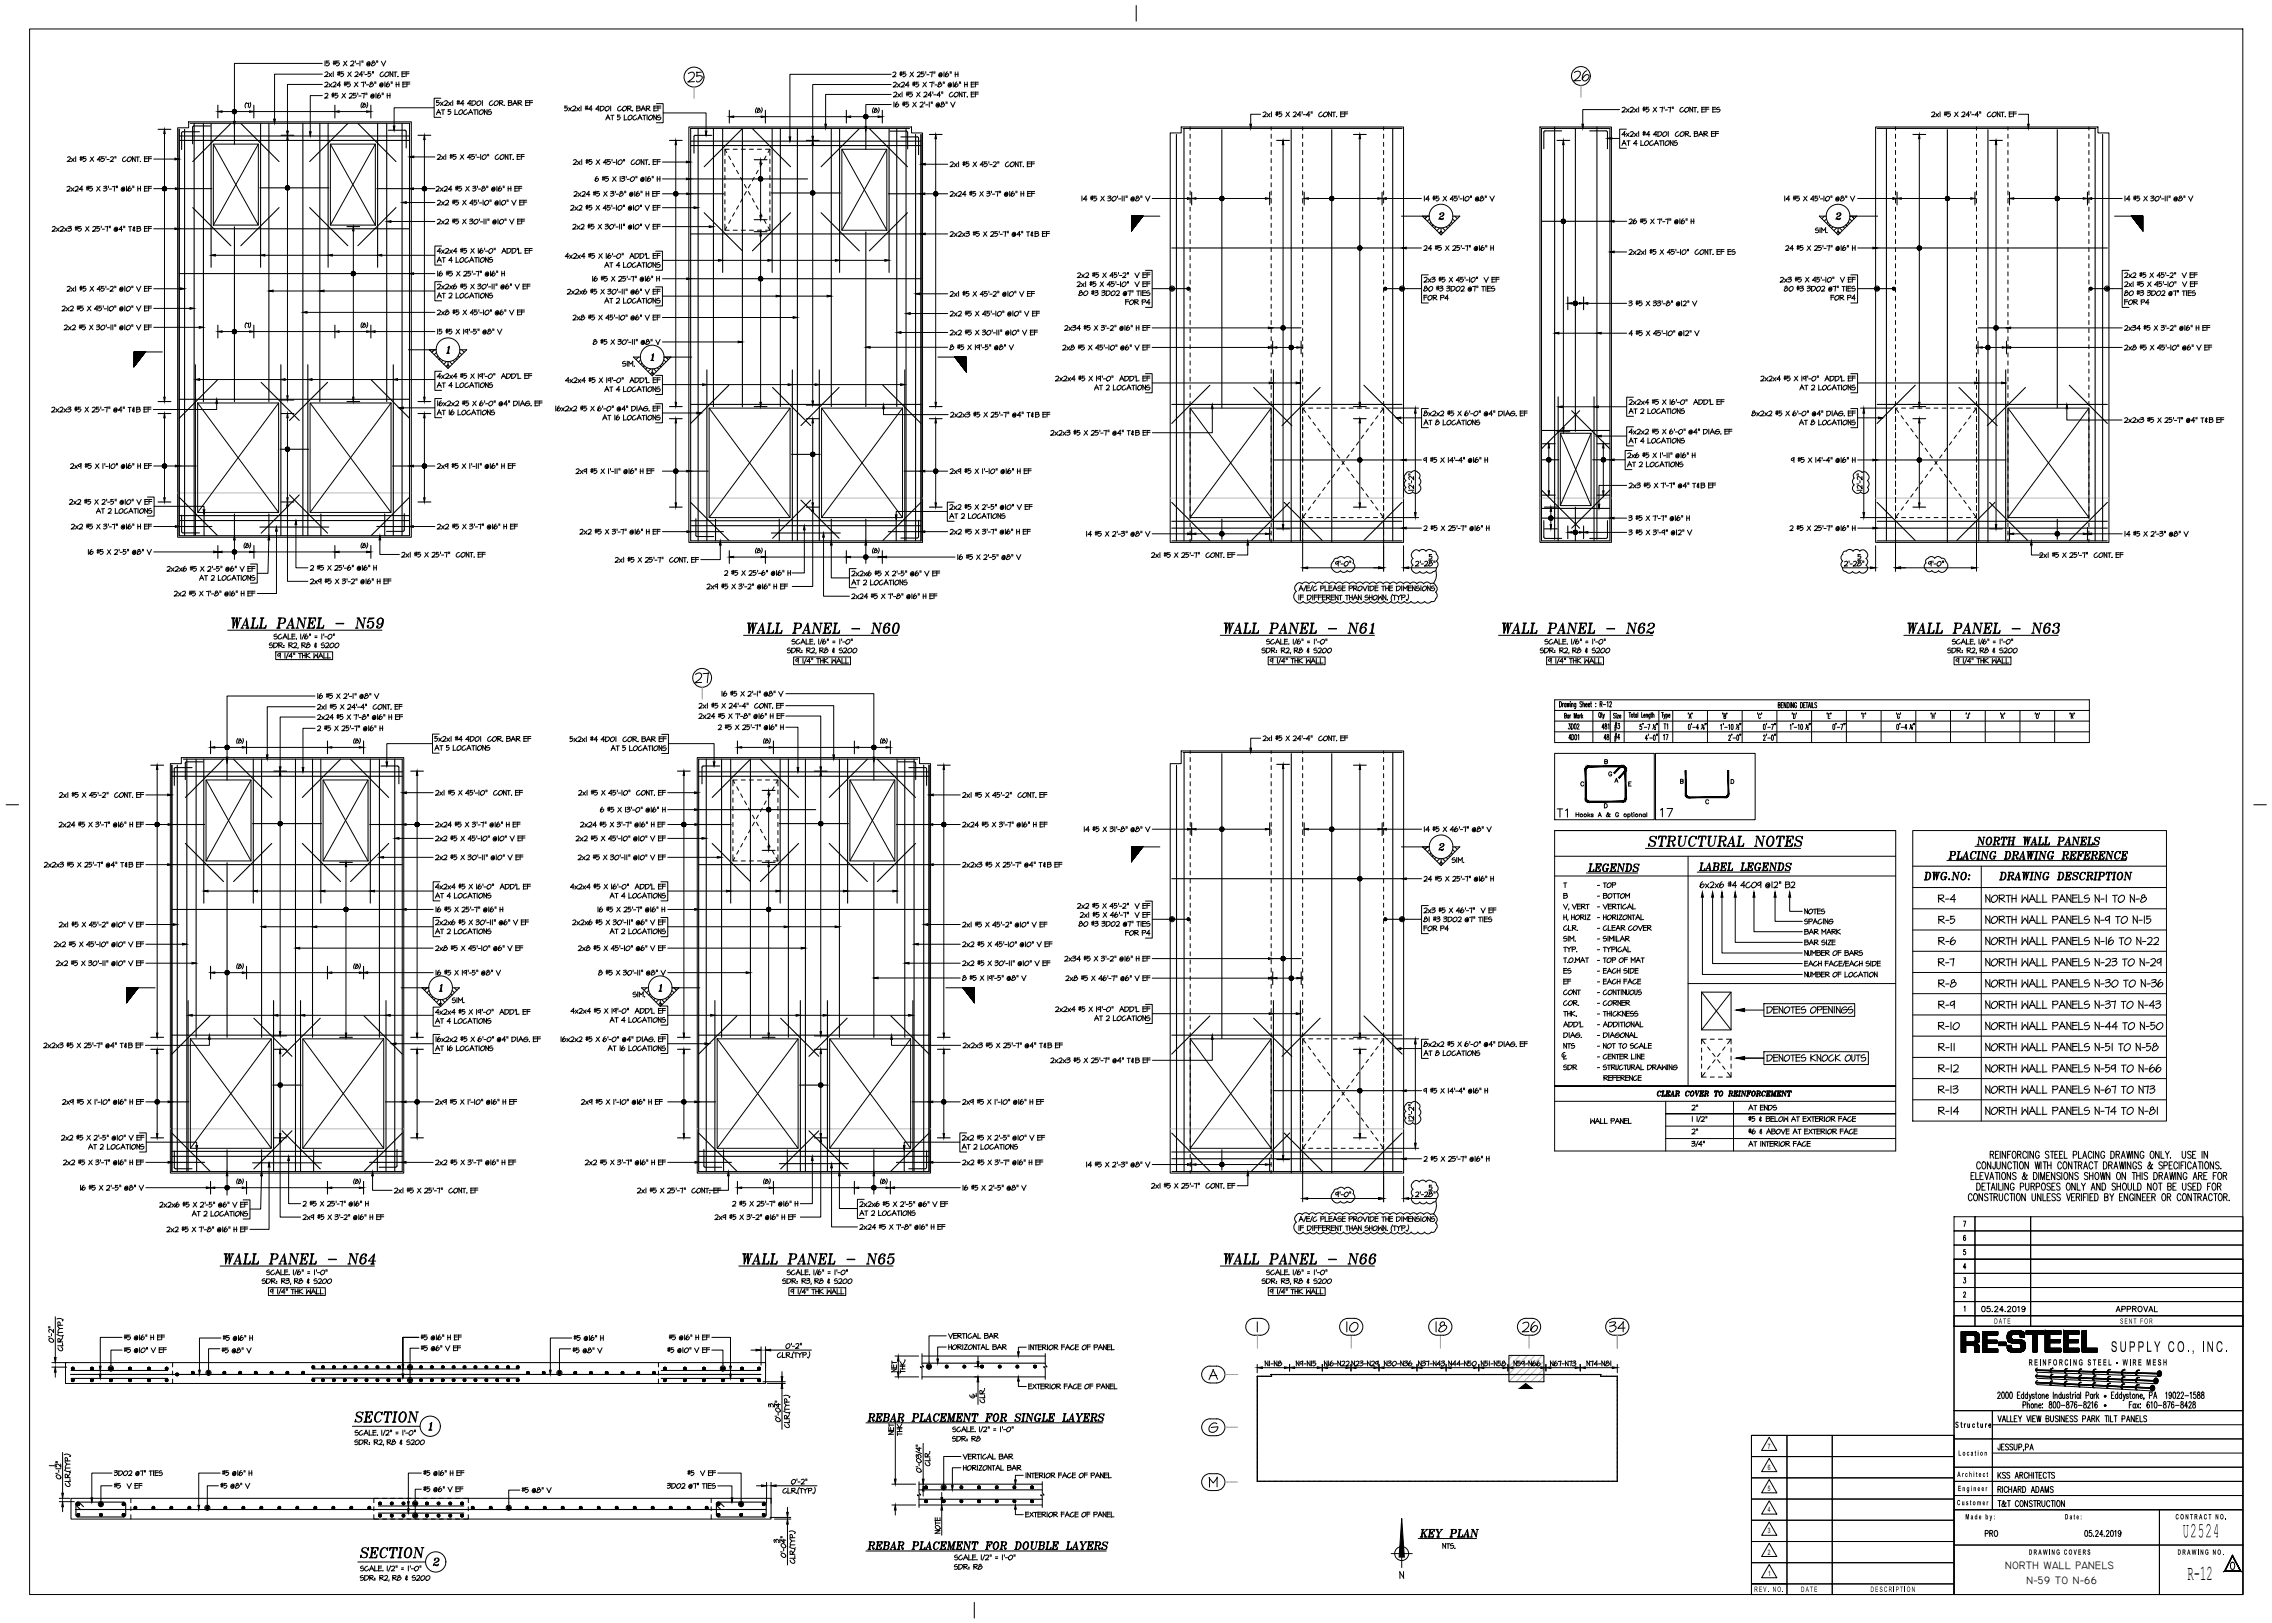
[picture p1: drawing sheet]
<svg xmlns="http://www.w3.org/2000/svg" width="1067mm" height="762mm" viewBox="0 0 1067 762" stroke-linecap="round" stroke-linejoin="round" font-family="sans-serif">
<defs><g id="words">
<g font-size="10">
<text x="1025" y="722">U2524</text>
<text x="1027" y="742">R-12</text>
</g>
<text font-size="6.9" x="991" y="635">SUPPLY CO., INC.</text>
<g font-size="5.1">
<text x="942" y="736">NORTH WALL PANELS</text>
<text x="952" y="744">N-59 TO N-66</text>
</g>
<text font-size="4.1" x="953" y="641">REINFORCING STEEL - WIRE MESH</text>
<g font-size="3.5">
<text x="936" y="622">DATE</text>
<text x="995" y="622">SENT FOR</text>
<text x="830" y="680">7</text>
<text x="919" y="683">Location</text>
<text x="830" y="690">6</text>
<text x="919" y="693">Architect</text>
<text x="830" y="700">5</text>
<text x="919" y="700">Engineer</text>
<text x="919" y="707">Customer</text>
<text x="830" y="710">4</text>
<text x="923" y="713">Made by:</text>
<text x="969" y="713">Date:</text>
<text x="1021" y="713">CONTRACT NO.</text>
<text x="830" y="720">3</text>
<text x="830" y="730">2</text>
<text x="953" y="730">DRAWING COVERS</text>
<text x="1022" y="730">DRAWING NO.</text>
<text x="830" y="740">1</text>
<text x="824" y="747">REV. NO.</text>
<text x="846" y="747">DATE</text>
<text x="878" y="747">DESCRIPTION</text>
</g>
</g></defs>
<!-- layer: 0-35 -->
<g fill="none" stroke="#000" stroke-width=".47">
<path d="M323 60h105v2h5v193h-110zM723 60h34v195h-34zM881 60h104v2h5v193h-109zM83 60h6v-3h104v195h-110zM100 68h21v38h-21zM155 68h21v38h-21zM395 70h21v38h-21zM549 62h6v-2h104v195h-110zM548 136h1M660 136h1M879 136h1M991 136h1"/>
<path d="M93 189h38v52h-38zM146 189h38v52h-38zM333 192h38v51h-38zM386 192h38v51h-38zM559 192h38v51h-38zM943 192h38v51h-38zM733 203h14v34h-14zM80 359h5v-3h105v195h-110zM327 356h105v3h5v192h-110zM555 353h104v198h-110v-192h6zM97 366h21v38h-21zM152 366h21v38h-21z"/>
<path d="M399 366h21v38h-21zM548 432h1M660 432h1M910 420h2v2h-2l3 2M910 430h3l-1 2h-2l3 1M910 420v4M910 430v4M915 422h-1M915 432h-1M916 432h2a1.4 1.4 0 0 1-1 1 1.4 1.4 0 0 1-1 0M916 430v2M917 440a2.3 2.3 0 0 0-1 4l2-1v-1l-1-1-1 2"/>
<path d="M918 430h-2M918 420v4M918 420l-2 2h2M932 420l3 4M932 430l3 3M932 420v4M932 430v4M932 440v4M934 420v4M934 430v3M934 440v3M936 421l1-1a1.7 1.7 0 0 1 0 3 1.7 1.7 0 0 1-2 0z"/>
<path d="M936 431l1-1a1.2 1.2 0 0 1 1 1 1.2 1.2 0 0 1 0 1l-2 2-1-1v-1zM939 420h2v2h-2l3 2M939 430h2v2l-2-1 3 2M939 420v4M939 430v4M943 420v4M943 430v4M944 420h-2M944 430h-2M945 420v4M945 430v4M947 420v4"/>
<path d="M947 430v3M947 440v3M947 422h-2M947 432h-2M949 420v4M949 430v4M952 420v4M952 430v4M952 440v4M952 424l-1-3-2 3M952 433l-1-2-2 3M954 420l2 4"/>
<path d="M954 430l2 3M954 440l2 3M954 420l-1 4M954 430l-1 4M954 440l-1 4M955 422h-2M955 432h-2M956 420v4M956 430v4M956 440v4M958 424h-2M958 433l-2 1"/>
<path d="M959 420v4M959 430v4M959 440v4M961 424h-2M961 433l-2 1M964 420l2 1v1h-2M964 430l2 1v1l-2-1M964 420v4M964 430v4M968 420l2 4M968 430l2 3M968 440l2 3"/>
<path d="M968 420l-1 4M968 430l-1 4M968 440l-1 4M970 422h-3M970 432h-3M970 420l3 4M970 430l3 3M971 420v4M971 430v4M971 440v4M972 420v4M972 430v3"/>
<path d="M972 440v3M973 420v4M973 430v4M973 440v4M975 420h-2M975 422h-2M975 424h-2M975 430h-2M975 431l-2 1M975 433l-2 1M976 420v4M976 430v4l2-1"/>
<path d="M976 440v4l2-1M978 424h-2M981 420l-2 1v1h2a1.4 1.4 0 0 1 0 1 1.4 1.4 0 0 1-2 0M981 430l-2 1 2 1a1.4 1.4 0 0 1 0 1 1.4 1.4 0 0 1-2 0M984 420l2 4M984 430l2 3M984 420v4M984 430v4M984 440v4M986 420v4M986 430v3M986 440v3"/>
<path d="M988 422h-2M988 432h-2M989 420v4M989 440v4M990 430v4M991 430l-2 1v1l1-1M991 440a2.3 2.3 0 0 0 0 4l1-1v-1l-1-1-1 2M993 420v4M994 420h-2M994 430v4M995 421l2-1a1.7 1.7 0 0 1 0 3 1.7 1.7 0 0 1-2 0zM996 430h-3"/>
<path d="M997 431l1-1a1.7 1.7 0 0 1 0 3 1.7 1.7 0 0 1-2 0zM1000 420l2 4M1000 420v4M1001 430l3 3M1002 430v4M1002 420v4M1003 440v4M1004 430v3M1005 422h-2M1005 440v3M1006 432h-2M1006 422l1-1 1 1-1 1-1 1-1-1z"/>
<path d="M1007 421v-1h-1v1v1M1007 430v4M1008 431l2 1a1.4 1.4 0 0 1-1 1 1.4 1.4 0 0 1-1 0M1008 430v2M1010 430h-2M910 450h2v2l-2-1 3 2M910 440h3l-1 2-2-1 3 2M910 450v4M910 440v4M915 452h-1M915 442h-1M917 450v4"/>
<path d="M918 450h-3M932 440l3 3M932 450l3 3M932 450v4M932 460v3M934 450v3M934 460v3M936 441l1-1a1.7 1.7 0 0 1 0 3 1.7 1.7 0 0 1-2 0zM936 451l1-1a1.7 1.7 0 0 1 0 3 1.7 1.7 0 0 1-2 0zM939 440h2v2l-2-1 3 2M939 450h2v2l-2-1 3 2M939 440v4"/>
<path d="M939 450v4M943 440v4M943 450v4M944 440h-2M944 450h-2M945 440v4M945 450v4M947 450v3M947 460v3M947 442h-2M947 452h-2M949 440v4"/>
<path d="M949 450v4M952 450v4M952 460v3M952 443l-1-2-2 3M952 453l-1-2-2 3M954 450l2 3M954 460l2 3M954 450l-1 4M954 460l-1 3M955 442h-2M955 452h-2M956 450v4"/>
<path d="M956 460v4M958 443l-2 1M958 453l-2 1M959 450v4M959 460v4M961 443l-2 1M961 453l-2 1M964 440h2v2l-2-1M964 450h2v2l-2-1M964 440v4M964 450v4M968 450l2 3"/>
<path d="M968 460l2 3M968 450l-1 4M968 460l-1 3M970 442h-3M970 452h-3M970 440l3 3M970 450l3 3M971 450v4M971 460v3M972 450v3M972 460v3M973 450v4"/>
<path d="M973 460v3M975 440h-2M975 441l-2 1M975 443l-2 1M975 450h-2M975 451l-2 1M975 453l-2 1M976 450v4l2-1M976 460v4M981 440h-2v1l2 1a1.4 1.4 0 0 1 0 1 1.4 1.4 0 0 1-2 0M981 450h-2v1l2 1a1.4 1.4 0 0 1 0 1 1.4 1.4 0 0 1-2 0M984 440l2 3"/>
<path d="M984 450l2 3M984 450v4M984 460v3M986 450v3M986 460v3M988 442h-2M988 452h-2M989 451l1-1 1 1-2 3 2-1M992 450h2l-1 1M992 452h2a1.4 1.4 0 0 1-1 1 1.4 1.4 0 0 1-1 0M996 440v4M997 440h-2"/>
<path d="M998 450v4M998 441l2-1a1.7 1.7 0 0 1 0 3 1.7 1.7 0 0 1-2 0zM999 450h-2M1000 451l1-1a1.7 1.7 0 0 1 1 3 1.7 1.7 0 0 1-3 0zM1003 440l2 3M1005 450l2 3M1005 450v4M1005 460v3M1007 450v3M1007 460v3M1008 442h-2M1008 441l2-1 1 1-3 3 3-1"/>
<path d="M1009 452h-1M1010 451l2-1v1l-2 3 2-1M1011 441l2-1 1 1-3 3 3-1M1015 460a2.3 2.3 0 0 0-1 3h1v-2l-2 2M1015 450v4M1015 450l-2 1v1h1l1-1M799 466h14v18h-14zM910 460h3l-1 2-2-1 3 2M910 470h3l-1 1h-2l3 2M910 480v3M910 460v3M910 470v3"/>
<path d="M915 462h-1M915 472h-1M916 480v3M916 462l2-1 1 1-1 1h-1h-1zM918 461v-1h-1l-1 1 1 1M918 470v3M918 470l-2 1v1h1l1-1M932 460l3 3M932 470l3 3M932 480l3 3M932 470v3M932 480v3"/>
<path d="M934 470v3M934 480v3M936 461l1-1a1.7 1.7 0 0 1 0 3 1.7 1.7 0 0 1-2 0zM936 471l1-1a1.7 1.7 0 0 1 0 3 1.7 1.7 0 0 1-2 0zM939 460h2v1h-2l3 2M939 470h2v1h-2l3 2M939 460v3M939 470v3M939 480v3M943 460v3M943 470v3M944 460h-2"/>
<path d="M944 470h-2M945 460v3M945 470v3M945 480v3M947 470v3M947 480v3M947 462h-2M947 472h-2M949 460v3M949 470v3M949 480v3M952 470v3"/>
<path d="M952 480v3M952 463l-1-2-2 2M952 473l-1-2-2 2M954 470l2 3M954 480l2 3M954 470l-1 3M954 480l-1 3M955 462h-2M955 472h-2M956 470v4M956 480v4M958 463h-2"/>
<path d="M958 473h-2M959 470v4M959 480v4M961 463h-2M961 473h-2M964 460h2v1h-2M964 470h2v1h-2M964 460v3M964 470v3M964 480v3M968 470l2 3M968 480l2 3"/>
<path d="M968 470l-1 3M968 480l-1 3M970 462h-3M970 472h-3M970 460l3 3M970 470l3 3M970 480l3 3M971 470v3M971 480v3M972 470v3M972 480v3M973 470v3"/>
<path d="M973 480v3M975 460h-2M975 461h-2M975 463h-2M975 470h-2M975 471h-2M975 473h-2M975 480h-2M976 470v4M976 480v4M978 463h-2M978 473h-2"/>
<path d="M981 460h-2v1l2 1a1.4 1.4 0 0 1 0 1 1.4 1.4 0 0 1-2 0M981 470h-2v1l2 1a1.4 1.4 0 0 1 0 1 1.4 1.4 0 0 1-2 0M984 460l2 3M984 470l2 3M984 480l2 3M984 470v3M984 480v3M986 470v3M986 480v3M988 462h-2M988 472h-2M989 460h2l-1 1"/>
<path d="M989 470h2l-1 1M989 461h2a1.4 1.4 0 0 1-1 2 1.4 1.4 0 0 1-1 0M989 471h2a1.4 1.4 0 0 1-1 2 1.4 1.4 0 0 1-1 0M990 480v3M991 480l-2 2h2M992 461l2-1a1.7 1.7 0 0 1 0 3 1.7 1.7 0 0 1-2 0zM993 470v3M993 470h-2M993 480v3M994 480l-2 2h2M997 470v3M998 460v3"/>
<path d="M998 470h-2M999 460h-2M999 471l2-1a1.7 1.7 0 0 1 0 3 1.7 1.7 0 0 1-2 0zM1000 461l2-1a1.7 1.7 0 0 1 0 3 1.7 1.7 0 0 1-2 0zM1004 470l2 3M1004 470v3M1005 480l2 3M1005 480v3M1005 460l2 3M1006 470v3M1007 480v3M1009 472h-2"/>
<path d="M1010 462h-2M1010 480v1M1010 460h2l-1 1M1010 461h2a1.4 1.4 0 0 1 0 2 1.4 1.4 0 0 1-2 0M1011 470v3M1011 470l-2 2h3M1012 480h-2M1012 470h2l-1 1M1012 471h2a1.4 1.4 0 0 1 0 2 1.4 1.4 0 0 1-2 0M89 488h38v51h-38zM142 488h38v51h-38zM337 488h38v51h-38z"/>
<path d="M390 488h38v51h-38zM559 488h38v51h-38zM910 480h3l-1 1h-2l3 2M910 490h3l-1 1h-2l3 2M910 490v3M910 500v3M915 482h-1M915 492h-1M916 490v3M916 500v3M918 490v3M918 481l1-1a1.7 1.7 0 0 1 1 3 1.7 1.7 0 0 1-3 0z"/>
<path d="M932 490l3 3M932 500l3 3M932 490v3M932 500v3M934 490v3M934 500v3M936 481l1-1a1.2 1.2 0 0 1 1 1 1.2 1.2 0 0 1 0 1l-2 1h-1v-1zM936 491l1-1a1.7 1.7 0 0 1 0 3 1.7 1.7 0 0 1-2-1zM939 480h2v1h-2l3 2M939 490h2v1h-2l3 2M939 490v3M939 500v3"/>
<path d="M943 480v3M943 490v3M944 480h-2M944 490h-2M945 490v3M945 500v3M947 490v3M947 500v3M947 482h-2M947 492h-2M949 490v3M949 500v3"/>
<path d="M952 490v3M952 500v3M952 483l-1-2-2 2M952 493l-1-2-2 2M954 490l2 3M954 500l2 3M954 490l-1 3M954 500l-1 3M955 482h-2M955 492h-2M956 490v3M956 500v3"/>
<path d="M958 483h-2M958 493h-2M959 490v3M959 500v3M961 483h-2M961 493h-2M964 480h2v1h-2M964 490h2v1h-2M964 490v3M964 500v3M968 490l2 3M968 500l2 3"/>
<path d="M968 490l-1 3M968 500l-1 3M970 482h-3M970 492h-3M970 490l3 3M970 500l3 3M971 490v3M971 500v3M972 490v3M972 500v3M973 490v3M973 500v3"/>
<path d="M975 481h-2M975 483h-2M975 490h-2M975 491h-2M975 493h-2M975 500h-2M976 490v3h2M976 500v3h2M978 483h-2M981 480h-2v1l2 1a1.4 1.4 0 0 1 0 1 1.4 1.4 0 0 1-2 0M981 490h-2v1h2a1.4 1.4 0 0 1 0 2 1.4 1.4 0 0 1-2 0M984 490l2 3"/>
<path d="M984 500l2 3M984 490v3M984 500v3M986 490v3M986 500v3M988 482h-2M988 492h-2M989 491h2a1.4 1.4 0 0 1-1 2 1.4 1.4 0 0 1-1 0M989 490v1M989 500v1M990 490h-1M990 500h-1"/>
<path d="M992 490v3M993 500v3M996 490v3M997 490h-2M998 480v3M998 491l2-1a1.7 1.7 0 0 1 0 3 1.7 1.7 0 0 1-3-1zM999 480h-2M1000 481l1-1a1.7 1.7 0 0 1 1 3 1.7 1.7 0 0 1-3 0zM1003 490l2 3M1003 490v3M1004 500l2 3M1004 500v3"/>
<path d="M1005 490v3M1006 500v3M1007 492h-1M1008 491h2a1.4 1.4 0 0 1-1 2 1.4 1.4 0 0 1-1 0M1008 490v1M1009 482h-1M1010 490h-2M1010 481h2a1.4 1.4 0 0 1-1 2 1.4 1.4 0 0 1-1 0M1011 500a2.3 2.3 0 0 0-1 3h1l1-2h-1l-2 2M1011 492l1-1 1 1v1h-1h-1zM1012 491l1-1h-1l-1 1h1M1013 481l2-1a1.7 1.7 0 0 1 0 3 1.7 1.7 0 0 1-2 0z"/>
<path d="M1014 500a2.3 2.3 0 0 0-1 3h1l1-2h-1l-2 2M730 510h160v30h-160zM910 510h2v1h-2l3 2M910 500h3l-1 1h-2l3 2M910 510v3M910 520v3M915 512h-1M915 502h-1M916 510v3M916 520v3M917 510h2l-1 1M917 511h2a1.4 1.4 0 0 1 0 2 1.4 1.4 0 0 1-2 0"/>
<path d="M917 500h2v1l-2 2h2M919 520v3M919 520l-2 2h3M932 510l3 3M932 520l3 3M932 510v3M932 520v3M934 510v3M934 520v3M936 501l1-1a1.7 1.7 0 0 1 0 2 1.7 1.7 0 0 1-2 1zM936 510h1a1.7 1.7 0 0 1 0 2 1.7 1.7 0 0 1-2 0zM939 500h2v1h-2l3 2"/>
<path d="M939 510h2v1h-2l3 2M939 510v3M939 520v3M943 500v3M943 510v3M944 500h-2M944 510h-2M944 520h-2M945 510v3M945 520v3M947 510v3M947 520v3"/>
<path d="M947 501l-2 1M947 511l-2 1M949 510v3M949 520v3M952 510v3M952 520v3M952 503l-1-2-2 2M952 513l-1-2-2 2M954 510l2 3M954 520l2 3M954 510l-1 3M954 520l-1 3"/>
<path d="M955 502h-2M955 512h-2M956 510v3M956 520v3M958 503h-2M958 513h-2M959 510v3M959 520v3M961 503h-2M961 513h-2M964 500h2v1h-2M964 510h2v1h-2"/>
<path d="M964 510v3M964 520v3M968 510l2 3M968 520l2 3M968 510l-1 3M968 520l-1 3M970 502h-3M970 512h-3M970 510l3 3M970 520l3 3M971 510v3M971 520v3"/>
<path d="M972 510v3M972 520v3M973 510v3M973 520v3M975 501h-2M975 503h-2M975 510h-2M975 511h-2M975 513h-2M975 520h-2M976 510v3h2M976 520v3"/>
<path d="M981 500h-2v1h2a1.4 1.4 0 0 1 0 2 1.4 1.4 0 0 1-2 0M981 510h-2v1h2a1.4 1.4 0 0 1 0 2 1.4 1.4 0 0 1-2 0M981 520h-2v1h2a1.4 1.4 0 0 1 0 2 1.4 1.4 0 0 1-2 0M984 510l2 3M984 520l2 3M984 510v3M984 520v3M986 510v3M986 520v3M988 502h-2M988 512h-2M989 501h2a1.4 1.4 0 0 1-1 2 1.4 1.4 0 0 1-1 0"/>
<path d="M990 510a2.3 2.3 0 0 0-1 3h2v-2h-1l-2 2M990 520v3M990 520h-2M993 520v3M993 520l-2 2h3M993 510v3M993 500l-1 1h-1l1 1 1-1M993 510h-2M997 500v3M997 510v3M998 500h-2M998 510h-2"/>
<path d="M998 520h-2M1000 501l1-1a1.7 1.7 0 0 1 0 2 1.7 1.7 0 0 1-2 1zM1000 510h1a1.7 1.7 0 0 1 0 2 1.7 1.7 0 0 1-2 0zM1004 520l2 3M1004 510l2 3M1004 510v3M1004 520v3M1006 510v3M1006 520v3M1009 502h-2M1009 510l-1 3M1009 510h-2"/>
<path d="M1009 510h3l-1 1M1010 511h2a1.4 1.4 0 0 1-1 2 1.4 1.4 0 0 1-2 0M1013 520v3M782 523h108h-108M782 529h108M782 535h108M910 520h3l-1 1h-2l3 2M915 522h-1M936 520h1a1.7 1.7 0 0 1 0 2 1.7 1.7 0 0 1-2 0zM939 520h2v1h-2l3 2M943 520v3M947 521l-2 1"/>
<path d="M952 523l-1-2-2 2M955 522h-2M958 523h-2M961 523h-2M964 520h2v1h-2M970 522h-3M975 521h-2M975 523h-2M978 523h-2M988 522h-2M997 520v3M1000 520h1a1.7 1.7 0 0 1 0 2 1.7 1.7 0 0 1-2 0z"/>
<path d="M1009 522h-2M1010 522l1-1h1v1l-2 1h-1zM1011 521v-1h-1v1M31 640h328v10h-328zM433 636v5l1 1h-2h1v6M433 637h58M436 639v1M491 636v5l1 1h-2h1v6M595 639v2l-1-2v2M596 639v2M598 639l2 2M598 639v2"/>
<path d="M600 639v2M601 640v-1v1M610 639v2l-1-2v2M612 639v2M612 639l-2 1h1h1M615 639v2l-1-2v2M616 639v2M616 640h2l-1 1h-1M617 639v1M618 639h-2M623 639v2l-1-2v2M624 639v2"/>
<path d="M625 639a1.2 1.2 0 0 0-1 1 1.2 1.2 0 0 0 1 1l1-1-2 1M628 639l2 2M628 639v2M629 639v2M630 639h1v1l-1 1h1M632 639h1v1l-1 1h1M635 639l1 2M635 639v2M636 639v2M637 639h1v1l-2 1h2M638 639h2l-1 1M643 639v2l-1-2v2"/>
<path d="M644 639h1v1l-1 1h1M647 639v2M647 639h-1v1h1M650 639l1 2M650 639v2M651 639v2M652 639h1l-1 1M658 639v2M659 639v2l-1-2M659 639h2l-1 1M662 639a1.2 1.2 0 0 0-1 1 1.2 1.2 0 0 0 1 1l1-1-2 1M667 639v2l-1-2v2"/>
<path d="M668 639h1v1M671 639v2M671 639h-1M674 639v2M676 639v2M676 639l-1 2 1-1M677 639h1v1M682 639v2l-2-2v2M683 639v2M683 639l-1 2 2-1M685 639v2M685 639l-1 2 2-1"/>
<path d="M689 639v2l-1-2v2M689 640h2l-1 1h-1M690 639v1M691 639h-2M695 639l2 2M696 639v2M697 639v2M697 640h2l-1 1h-1M697 639v1M698 639h-1M699 639v2M701 639l2 2"/>
<path d="M702 639v2M703 639v2M703 639v1h2l-1 1h-1M705 639h-2M706 640v-1v1M709 636h16v13h-16zM712 639v2l-1-2v2M713 639v1h1l-1 1M714 639h-1M716 639v2M716 639l-2 1h1h1M719 639v2l-1-2v2"/>
<path d="M721 639h-1a1.2 1.2 0 0 0 0 1 1.2 1.2 0 0 0 0 1l1-1-1 1M723 639h-1a1.2 1.2 0 0 0 0 1 1.2 1.2 0 0 0 0 1l1-1-1 1M728 639l1 2M728 639v2M729 639v2M731 639a1.3 1.3 0 0 0-1 1 1.3 1.3 0 0 0 1 1v-1l-1 1M733 639v2M733 639h-1M736 639v2M738 639v2M738 639h-1M738 639h2l-1 1"/>
<path d="M745 639l2 2M745 639v2M746 639v2M748 639v2M748 639h-1M752 639l2 2M752 639v2M753 639v2M755 640v-1l-1 1M756 639v2M52 640v1M98 642v1"/>
<path d="M263 642v1M339 640v1M433 646h58M590 646v50zM590 641v4M590 646h.1M590 660h.1M590 657h.1M590 655h.1M590 653h.1M590 651h.1M590 648h.1"/>
<path d="M593 646h.1M593 642h10M595 646h.1M597 645h.1M597 645v1h-7M598 640h-1M599 645h.1M601 640h1l-2 1zM601 645h.1M603 645h.1M606 641v3M606 645h.1"/>
<path d="M608 642h11M608 645h.1M610 645h.1M613 645h.1M613 640h-1M614 645h.1M616 645h.1M618 645h.1M621 641v3M621 645h.1M623 642h9M623 645h.1"/>
<path d="M624 645h.1M627 645h.1M628 640h-1M629 645h.1M631 645h.1M634 645h.1M634 641v3M637 642h8M637 645h.1M639 640h1a1 1 0 0 1 0 1 1 1 0 0 1-2 0M639 645h.1M642 640h-1"/>
<path d="M642 645h.1M644 645h.1M645 645h.1M648 641v3M648 645h.1M650 642h13M650 645h.1M652 640h1a1 1 0 0 1 0 1 1 1 0 0 1-1 0M652 645h.1M655 645h.1M656 645h.1M657 640h-1"/>
<path d="M658 645h.1M659 640h2a1 1 0 0 1-1 1 1 1 0 0 1-1 0M660 645h.1M663 645h.1M665 641v3M665 645h.1M666 645h.1M668 642h9M668 640h1a1 1 0 0 1 0 1 1 1 0 0 1-1 0M668 645h.1M671 645h.1M673 640h-2"/>
<path d="M673 645h.1M674 641l-1-2v2M676 645h.1M677 645h.1M677 640h1v1h-1M679 641v3M679 645h.1M681 642h11M681 645h.1M684 645h.1M686 645h.1M687 645h.1"/>
<path d="M687 640h-1M689 645h.1M692 645h.1M694 641v3M694 645h.1M697 642h9M697 645h.1M698 645h.1M700 645h.1M701 640h-1M702 645h.1M705 645h.1"/>
<path d="M706 640h1l-2 1zM707 645h.1M708 641v3M708 645h.1M710 642h13M710 645h.1M713 645h.1M715 645h.1M717 640h-1M718 645h.1M719 645h.1M721 645h.1"/>
<path d="M723 645h.1M726 641v3M726 645h.1M728 642h12M728 645h.1M729 645h.1M731 645h.1M734 645h.1M734 640h-1M736 645h.1M736 641l-1-2v2M738 640h2l-1 1h-1"/>
<path d="M739 645h.1M740 645h.1M742 641v3M742 645h.1M744 642h13M744 645h.1M747 645h.1M749 645h.1M750 640l-1 1 1-2v2M752 645v1h7M752 640h-1M752 645h-155"/>
<path d="M752 645h.1M754 646h.1M754 640h1h1l-2 1zM757 646h.1M759 648h.1M759 646v50M759 660h.1M759 657h.1M759 655h.1M759 653h.1M759 651h.1M759 650h.1"/>
<path d="M759 641v4M590 680h.1M590 678h.1M590 675h.1M590 673h.1M590 671h.1M590 669h.1M590 666h.1M590 664h.1M590 662h.1M759 680h.1M759 678h.1"/>
<path d="M759 675h.1M759 673h.1M759 671h.1M759 669h.1M759 666h.1M759 664h.1M759 662h.1M432 696v5v1h-1h1v6M432 697h57M443 696v1M489 696v5l1 1h-1v6M590 695l169 1z"/>
<path d="M590 696h.1M590 693h.1M590 691h.1M590 689h.1M590 687h.1M590 684h.1M590 682h.1M592 695v1M594 695v1M596 695v1M598 695v1M599 695v1"/>
<path d="M602 695v1M604 695v1M607 695v1M609 695v1M610 695v1M612 695v1M615 695v1M617 695v1M619 695v1M620 695v1M623 695v1M625 695v1"/>
<path d="M628 695v1M630 695v1M631 695v1M633 695v1M636 695v1M638 695v1M640 695v1M641 695v1M644 695v1M646 695v1M648 695v1M651 695v1"/>
<path d="M652 695v1M654 695v1M657 695v1M659 695v1M661 695v1M662 695v1M665 695v1M667 695v1M669 695v1M672 695v1M673 695v1M675 695v1"/>
<path d="M678 695v1M680 695v1M682 695v1M683 695v1M686 695v1M688 695v1M690 695v1M693 695v1M694 695v1M696 695v1M699 695v1M701 695v1"/>
<path d="M703 695v1M704 695v1M707 695v1M709 695v1M711 695v1M714 695v1M715 695v1M717 695v1M720 695v1M722 695v1M724 695v1M725 695v1"/>
<path d="M728 695v1M730 695v1M732 695v1M735 695v1M736 695v1M738 695v1M741 695v1M743 695v1M745 695v1M748 695v1M750 695v1M753 695v1"/>
<path d="M755 695v1M757 695v1M759 696h.1M759 693h.1M759 691h.1M759 689h.1M759 687h.1M759 684h.1M759 682h.1M33 703h329v10h-329zM47 704v1M97 706v1"/>
<path d="M195 707v3M239 706v1M348 704v1M432 707h57"/>
<circle cx="550" cy="136" r="1.2"/>
<circle cx="658" cy="136" r="1.2"/>
<circle cx="881" cy="136" r="1.2"/>
<circle cx="989" cy="136" r="1.2"/>
<circle cx="550" cy="432" r="1.2"/>
<circle cx="658" cy="432" r="1.2"/>
<circle cx="52" cy="642" r="1.2"/>
<circle cx="98" cy="645" r="1.2"/>
<circle cx="193" cy="642" r="1.2"/>
<circle cx="193" cy="648" r="1.2"/>
<circle cx="263" cy="645" r="1.2"/>
<circle cx="339" cy="642" r="1.2"/>
<circle cx="436" cy="642" r="1.2"/>
<circle cx="655" cy="640" r="1"/>
<circle cx="692" cy="640" r="1"/>
<circle cx="443" cy="698" r="1.2"/>
<circle cx="47" cy="706" r="1.2"/>
<circle cx="97" cy="708" r="1.2"/>
<circle cx="195" cy="712" r="1.2"/>
<circle cx="195" cy="706" r="1.2"/>
<circle cx="239" cy="708" r="1.2"/>
<circle cx="348" cy="706" r="1.2"/>
</g>
<!-- layer: 0 -->
<g fill="none" stroke="#000" stroke-width=".47">
<path d="M677 100l1 1-1 1M864 100v1l-1 1M537 101l-6 7v-7h14M658 101h13M668 101v1M670 101l-1 2M671 103l-1 1M672 104l-1 1M673 106h-1M674 107h.1M676 109h1M676 107l-1 1"/>
<path d="M676 101h.1M676 100v1a.9 .9 0 0 1 1-1 .9 .9 0 0 1 1 1l-2 1v1M677 107l2 1M678 103h-2M678 102l-1 1h-1h2M678 100v1M679 107h1M680 106h1M681 104l1 1M682 103l1 1M683 101l1 2M685 101v1"/>
<path d="M854 101v1M857 101l-2 2M858 103l-1 1M858 104v1M859 106h.1M861 107h-1M862 109h1h1M862 107l-1 1M863 101h.1M863 100l-1 1a1 1 0 0 1 1-1 1 1 0 0 1 1 1l-1 1-1 1M864 107l1 1M864 103h-2"/>
<path d="M864 102v1h-1h1M864 100v1M865 107h1M867 106h.1M868 104v1M868 103l1 1M869 101h13M869 101l2 2M872 101v1M993 101h13v7l-5-7M541 136h7M661 136h6"/>
<path d="M872 136h7M992 136h4M68 165l-5 7v-7h13M192 164h13M202 164h.1M204 164l-1 1M205 165l-1 2M206 167l-1 1M207 168l-1 1M208 169l-1 1M210 172v-1l1 1M210 170l-2 1"/>
<path d="M210 166h1M210 163h1l-1 3M210 165v1M211 165v1M211 163l-1 3M211 163v3M211 170l1 1M213 169v1M214 168l1 1M215 167l1 1M216 165l1 2M217 164l1 1"/>
<path d="M219 164h.1M298 168h.1M300 168l-1 1M301 169l-1 1M301 171h.1M302 172h.1M304 173h-1M305 176l1-1 1 1M306 173l-2 1M306 169h1M306 167l1-1-1 3M306 169h.1"/>
<path d="M307 166l-1 3zM307 173l1 1M309 173h.1M310 172h.1M311 171h1M312 169l1 1M312 168h13M313 168l1 1M315 168h.1M440 168h14v6l-6-6M107 296h72M109 290h1"/>
<path d="M109 290v1M109 290v5l1-5M110 290v4l1-4M110 294l-1 1M110 290v1M110 290h.1M111 290v5v-5M111 290l1 4 1-4M112 294l-1 1M112 290h1M113 295h1M114 295l2-5 1 5"/>
<path d="M114 294h2M115 291l1 4M115 295h2M116 291v4M116 295h.1M116 294v1M116 294l1 1M118 295h3v-1v1M118 295h.1M118 294v1M118 290h2M119 290h.1"/>
<path d="M119 295h.1M119 294v1M119 290v1M119 290l-1 5M119 290v5M120 290l-1 1M120 290h-1M121 295h-1M121 294l-1 1M121 295h4v-1v1M122 295h.1M122 294v1"/>
<path d="M122 290h2M122 290h1M123 295h.1M123 290v1M123 294v1M123 290l-1 5M123 290v5M124 290l-1 1M124 290h-1M125 295h-1M125 294l-1 1M130 295h2"/>
<path d="M131 295h-1M131 294l-1 1M131 290h2l1 1-1 1-2 1M131 290h.1M131 295h.1M131 290v1M131 294v1M131 290v5M132 290l-1 5M132 290v1M132 290h.1M133 290l1 2-1 1"/>
<path d="M134 291v1M134 295h2M135 295h.1M135 295l2-5 1 5M135 294h2M137 295h1M137 291v4M137 291l1 4M137 295h.1M137 294v1M138 294v1M139 295h1"/>
<path d="M140 290h1l2 4M140 290h.1M141 290l1 4M143 290h1M143 290v5l-3-5v5M144 295h4v-1l-1 1M145 295h-1M145 294l-1 1M145 290h3v2v-2M145 290h.1M145 295h1M145 294v1"/>
<path d="M145 290v1M145 290v5M146 292h1M146 290l-1 5M146 290v1M146 290h.1M147 292h-1l1 1M147 292v1zM147 290h1M148 295h-2M148 294l-1 1M148 290v1"/>
<path d="M149 295h3v-1v1M149 295h.1M149 294v1M149 290h2M150 290h.1M150 294v1M150 295h.1M150 290v1M150 290l-1 5M150 290v5M151 290l-1 1M151 290h-1"/>
<path d="M152 295h-1M152 294l-1 1M158 293h3zM167 295h1M168 290h1l2 4M168 290h.1M168 290l2 4M171 290h1M171 290l-1 5-2-5v5M173 294h.1M173 291l3-1h-3v2a1.6 1.6 0 0 1 2 0 1.6 1.6 0 0 1 0 3 1.6 1.6 0 0 1-3-1h1M173 290h2"/>
<path d="M174 292l1 1v1l-1 1M175 292v2M177 294h.1M178 291l-1 1M179 290l-1 1v2M179 290a3 3 0 0 1-1 5M180 292a1.3 1.3 0 0 1-2 1 1.3 1.3 0 0 1-1-2l2-1a2.5 2.5 0 0 1 1 3 2.5 2.5 0 0 1-3 2v-1M180 291v2l-1 1M349 298h73M351 293h2M351 293h1M352 293v4v-4"/>
<path d="M352 293v3l1-3M352 296v1M352 293h.1M353 293v4v-4M353 293h1v3l1-3M354 296l-1 1M354 293h2M355 293h.1M355 297h2M356 297h.1M356 297l2-4 1 4M356 296h2"/>
<path d="M358 293v4M358 297h1M358 293l1 4M358 297h.1M359 297h.1M360 297h3v-1v1M361 297h-1M361 293h1M361 293h.1M361 297h.1M361 293l-1 4M361 293v4"/>
<path d="M362 293l-1 4M362 293h.1M363 297h-1M363 297h.1M364 297h3v-1v1M364 297h.1M364 293h2M365 293h.1M365 297h.1M365 293l-1 4M365 293v4M366 293l-1 4"/>
<path d="M366 293h-1M366 293h.1M367 297h-1M372 297h2M373 297h-1M373 297h.1M373 293h2h1v2h-2M373 293h.1M373 297h1M373 293v4M374 293l-1 4M374 293h.1"/>
<path d="M375 293l1 1-1 1M376 293v2M377 297h1M377 297h.1M377 297l2-4 1 4M378 296h2M379 297h1M379 293l1 4M380 297h-1M380 297h.1M381 297h1M382 293h1l2 4"/>
<path d="M382 293h.1M383 293l2 4M385 293h1M386 293l-1 4-2-4-1 4M386 297h4v-1v1M387 297h.1M387 293h3v1v-1M387 293h1M387 297h1M388 293l-1 4M388 295h1M388 293h.1"/>
<path d="M389 293h-1M389 294v1M389 295h-1h1M389 294v2zM389 293h1M390 297h-1M390 293h.1M391 297h3v-1v1M391 297h.1M392 297h-1M392 293h1M392 293h.1"/>
<path d="M392 297h.1M392 293l-1 4M392 293v4M393 293l-1 4M393 293h.1M394 297h-1M394 297h.1M400 295h4zM409 297h1M410 293h1l2 4M410 293h.1M411 293l2 4"/>
<path d="M413 293h1M413 293v4l-3-4v4M416 293l-1 3v1M417 294v2l-1 1M417 293a3 3 0 0 0-1 4M417 295v2M417 293h.1M418 293l-1 1 1-1a2.5 2.5 0 0 0-3 1 2.5 2.5 0 0 0 1 3 1.4 1.4 0 0 0 2-1 1.6 1.6 0 0 0-3-1M420 293l-1 3v1M420 293h1a2.8 2.8 0 0 1-1 4l-1-1v-1zM421 293h-1l-1 3 1 1M421 293h1v3l-2 1"/>
<path d="M422 293v1l-1 3M573 298h72M575 293h1M575 293v4l1-4M576 293v3l1-3M576 296l-1 1M576 293h.1M577 293v4v-4M577 293h1v3l1-3M578 296l-1 1M578 293h1M579 297h1"/>
<path d="M580 297l2-4 1 4M580 296h2M582 297h1M582 293v4M582 297h.1M584 297h3v-1v1M584 297h.1M584 293h2M585 293h.1M585 297h.1M585 293l-1 4M585 293v4"/>
<path d="M586 293h-1M587 297h-1M588 297h3v-1v1M588 297h.1M588 293h2M588 293h1M589 297h.1M589 293h.1M589 293l-1 4M589 293v4M590 293h-1M591 297h-1"/>
<path d="M596 297h2M597 297h-1M597 293h2h1v2h-3M597 293h.1M597 297h.1M597 293v4M598 293l-1 4M598 293h.1M599 293l1 1-1 1M600 293v2M600 297h2M601 297h.1"/>
<path d="M601 297l2-4 1 4M602 296h1M603 297h1M603 293v4M603 293l1 4M603 297h.1M604 297h-1M604 297h.1M605 297h1M606 293h1l2 4M606 293h.1M607 293l2 4"/>
<path d="M609 293h1M609 293v4l-3-4v4M610 297h4v-1l-1 1M611 297h-1M611 297h.1M611 293h3v1v-1M611 293h.1M611 297h1M612 293l-1 4M612 295h1M612 293h.1M613 295h-1h1"/>
<path d="M613 294l-1 1h1M613 294v2zM613 293h1M614 297h-2M614 297h-1M614 293h.1M615 297h3v-1v1M615 297h.1M615 293h2M616 293h.1M616 297h.1M616 293l-1 4"/>
<path d="M616 293v4M617 293h-1M618 297h-1M624 295h3zM633 297h1M634 293h1l2 4M634 293h.1M635 293l1 4M637 293h1M637 293v4l-3-4v4M640 293l-1 2v2M640 294l1 2-1 1"/>
<path d="M641 293a3 3 0 0 0-1 4M641 295v2M641 293h.1M642 293l-1 1 1-1a2.5 2.5 0 0 0-3 1 2.5 2.5 0 0 0 1 3 1.4 1.4 0 0 0 2-1 1.6 1.6 0 0 0-3-1M643 297h2M644 293h1l-1 4M644 297h-1M644 297h.1M644 297h1M645 293l-1 4M704 298h72M705 293h2"/>
<path d="M706 293h.1M706 293v4v-4M707 293v3l1-3M707 296l-1 1M707 293h-1M708 293v4v-4M708 293v3l1-3M708 296v1M709 293h1M710 297h1M710 297l3-4v4M711 296h2"/>
<path d="M712 297h2M712 293l1 4M713 297h-1M713 297h.1M713 297h1M714 297h4v-1l-1 1M715 297h.1M715 293h2M715 293h1M715 297h1M716 293h.1M716 293l-1 4"/>
<path d="M717 293h-1M718 297h-1M718 297h3l1-1-1 1M719 297h-1M719 297h.1M719 293h2M719 293h1M719 297h1M720 293l-1 4M720 293h.1M721 297h-1M722 297h-1"/>
<path d="M727 297h1M727 297h.1M727 293h3h1l-1 2h-2M728 293h.1M728 297h.1M728 293l-1 4M728 293v4M729 293h-1M730 293v1v1M731 293l-1 2M731 297h1M732 297l2-4 1 4"/>
<path d="M732 296h2M733 297h2M733 293l1 4M734 293v4M734 297h.1M734 297h1M736 297h1M736 293h1l2 4M737 293h.1M737 293l2 4M739 293h2M740 293h.1"/>
<path d="M740 293l-1 4-2-4-1 4M741 297h3v-1v1M741 297h.1M742 293h3v1v-1M742 297h-1M742 293h.1M742 297h.1M742 293l-1 4M742 295h2M742 293v4M743 293l-1 4M743 293h.1"/>
<path d="M744 295h-1h1M744 294l-1 1M744 294l-1 2zM744 293h1M744 297h-1M744 297h.1M745 293h.1M745 297h4v-1l-1 1M746 297h.1M746 293h2M746 293h1M746 297h1"/>
<path d="M747 293l-1 4M747 293h.1M748 293h-1M749 297h-2M749 297h-1M754 295h4zM764 297h1M764 293h1l2 4M765 293h.1M765 293l2 4M767 293h2M768 293h.1"/>
<path d="M768 293l-1 4-2-4-1 4M770 293l-1 3 1 1M771 294l1 2-1 1M771 293a3 3 0 0 0-1 4M772 295v2M772 293h.1M772 293v1v-1a2.5 2.5 0 0 0-3 1 2.5 2.5 0 0 0 1 3 1.4 1.4 0 0 0 2-1 1.4 1.4 0 0 0-2-1M774 293h.1M774 293v1a1.5 1.5 0 0 1 1-1 1.5 1.5 0 0 1 2 1l-3 2-1 1M776 293v1l-1 1M776 297h-3M776 296v1h-2h2"/>
<path d="M777 293l-1 1M894 298h72M896 293h1M896 293l1 4v-4M897 293v3l1-3M897 296v1M897 293h.1M898 293v4v-4M898 293h1v3l1-3M899 296l-1 1M899 293h1M900 297h1"/>
<path d="M901 297l2-4 1 4M901 296h2M903 297h1M903 293v4M903 297h.1M905 297h3v-1v1M905 297h.1M905 293h2M906 293h.1M906 297h.1M906 293l-1 4M906 293v4"/>
<path d="M907 293h-1M908 297h-1M909 297h3v-1v1M909 297h.1M909 293h2M910 293h.1M910 297h.1M910 293l-1 4M910 293v4M911 293h-1M912 297h-1M917 297h2"/>
<path d="M918 297h-1M918 293h2h1v2h-3M918 293h.1M918 297h.1M918 293v4M919 293l-1 4M919 293h.1M920 293l1 1-1 1M921 293v2M921 297h2M922 297h.1M922 297l2-4 1 4"/>
<path d="M923 296h1M924 297h1M924 293v4M924 293l1 4M924 297h.1M925 297h-1M925 297h.1M926 297h1M927 293h1M927 293h.1M928 293l2 4M930 293h1"/>
<path d="M930 293v4l-3-4v4M931 297h4v-1l-1 1M932 297h-1M932 297h.1M932 293h3v1v-1M932 293h.1M932 297h1M933 293l-1 4M933 295h1M933 293h.1M934 295h-1h1M934 294l-1 1h1"/>
<path d="M934 294v2zM934 293h1M935 297h-1M935 293h.1M936 297h3v-1v1M936 297h.1M936 293h2M937 293h.1M937 297h.1M937 293l-1 4M937 293v4M938 293h-1"/>
<path d="M939 297h-1M945 295h3zM954 297h1M955 293h1M955 293h.1M956 293l2 4M958 293h1M958 293v4l-3-4v4M961 293l-1 2v2M961 294l1 2-1 1M962 293a3 3 0 0 0-1 4M962 295v2"/>
<path d="M962 293h.1M963 293l-1 1 1-1a2.5 2.5 0 0 0-3 1 2.5 2.5 0 0 0 1 3 1.4 1.4 0 0 0 2-1 1.6 1.6 0 0 0-3-1M964 296h.1M964 293h.1M964 293l1 1h-1l1-1h2v1l-1 1M965 295a1.4 1.4 0 0 1 2 1 1.4 1.4 0 0 1-1 1h-2v-1v1M966 293h1l-1 2v1v1M966 295v2M967 293l-1 1M537 398l-6 6v-6h14M658 398h13M668 398h.1"/>
<path d="M670 398l-1 1M671 399l-1 1M676 397h.1M676 396v1a1 1 0 0 1 1-1 1 1 0 0 1 1 1l-2 1v1M677 396l1 1-1 1M678 399h-2M678 398l-1 1h-1h2M678 396v1M682 399l1 1M683 398l1 1M685 398h.1M773 398h72"/>
<path d="M775 394l2 2M775 393v1l2 1a1.5 1.5 0 0 1-1 2 1.5 1.5 0 0 1-2-1v1M778 393v1a1.3 1.3 0 0 0-2-1 1.3 1.3 0 0 0-1 2l2 1v1M779 397h2M779 393v1v-1h3v1v-1M779 393h.1M780 393h-1M780 397h-1M780 397h1M780 397h.1M780 393v4M781 393l-1 4"/>
<path d="M781 393h1M782 393h.1M782 397h2M783 397h.1M783 393h3l1 1-1 1h-2M783 393h1M784 397h.1M784 393h.1M784 393l-1 4M784 393v4M785 393h-1M785 395l1 2v-1"/>
<path d="M785 395l1 2M786 396v1M786 393v1l-1 1M786 393v1M788 393h2M788 393h1M789 393l-1 3 1 1h2l1-4M789 393l-1 4M789 393l-1 3 1 1M789 393h.1M791 393h1M794 393l-1 3v1"/>
<path d="M795 393l-2 1v2l1 1M796 393h1l-1 1a1.7 1.7 0 0 0-2-1 1.7 1.7 0 0 0-1 1v2a1.6 1.6 0 0 0 1 1 1.6 1.6 0 0 0 2-1M798 397h1M798 393l-1 1 1-1h3v1v-1M798 393h.1M798 397h.1M799 393h-1M799 397h.1M799 393l-1 4M799 393v4M800 393l-1 4M800 393h1"/>
<path d="M801 393h.1M802 393h2M802 393h1M802 393h.1M803 393l-1 3 1 1h2l1-4M803 393l-1 4M803 393l-1 3 1 1M803 393h.1M805 393h1M806 397h2M807 397h.1M807 393h3v2h-2"/>
<path d="M807 393h1M807 397h1M808 393h.1M808 393l-1 4M809 393h-1M809 395l1 2v-1M809 395l1 2M809 396l1 1M810 393v1l-1 1M810 393v1M811 397h1M811 397l3-4v4"/>
<path d="M812 396h2M813 397h2M813 393l1 4M814 397h-1M814 397h.1M814 397h1M815 397h4v-1l-1 1M816 397h.1M816 393h2M816 393h1M816 397h1M817 393h.1"/>
<path d="M817 393l-1 4M818 393h-1M819 397h-1M824 397h1M824 393h2l2 4M825 393h.1M825 393l2 4M828 393h1M828 393l-1 4-2-4-1 4M830 393h1a2 2 0 0 1 2 1 2 2 0 0 1 0 2 1.7 1.7 0 0 1-3 1 1.7 1.7 0 0 1 0-2zM830 393v1v3M831 393l-1 1v2l1 1"/>
<path d="M832 393l1 1-1 2-1 1M833 393v1l-1 3M834 397h2M835 393l-1 1v-1h4v1v-1M835 393h-1M835 397h.1M836 397h.1M836 393l-1 4M836 393v4M837 393h1M838 397h3l1-1-1 1M839 397h-1"/>
<path d="M839 393h3v1v-1M839 393h.1M839 397h.1M839 393v4M839 395h2M840 393l-1 4M840 393h.1M841 395h-1h1M841 394l-1 1h1M841 394v2zM841 393h1M841 397h-1"/>
<path d="M841 397h.1M842 393h.1M843 394l3 2M844 393v1l1 1a1.5 1.5 0 0 1 0 2 1.5 1.5 0 0 1-2-1v1M846 393v1a1.3 1.3 0 0 0-2-1 1.3 1.3 0 0 0 0 2l2 1-1 1M916 400h2v2h-2M916 400h.1M916 400v3M917 400h-1M918 400v1l-1 1M919 400h1M920 400h.1"/>
<path d="M920 400l-1 3M927 400l-2 2 1 1M927 397h58M928 397h1h-1M929 400h1M929 393h1l1 3-2-3M929 400h.1M929 393h.1M929 400v3M930 400h-1M930 400l-1 3M931 400l2 3-2-3"/>
<path d="M931 400h.1M931 393h1M932 393l-1 4-2-4v4M933 400h1M933 394l1-1a1.6 1.6 0 0 1 1 2 1.6 1.6 0 0 1-2 1zM933 394v2M933 400v3l-2-3v3M934 393l-1 1v2v1M934 393l1 1-1 3M935 394l-1 2M936 400l-1 1v2M936 393h2l1 1-1 1h-1"/>
<path d="M936 396v1M936 393h1M937 396v1M937 397h.1M937 393h.1M937 393l-1 4h1M937 393v4M937 395l1 2 1-1M938 395l1 1M938 396v1M938 393l1 1-1 1M939 393l-1 1"/>
<path d="M940 397h1M940 393v1v-1h2v1v-1M940 393v1M940 393h.1M940 396v1M941 393h-1M941 396v1M941 397h.1M941 393l-1 4M941 393v4M942 400h1a2 2 0 0 1 1 2 2 2 0 0 1-1 1h-2M942 393h.1"/>
<path d="M942 400h.1M942 400v3h-1M942 393v1M942 400v3M942 397h2M943 400h-1M943 393h1M943 396v1M943 400h1v2l-1 1M943 393h.1M943 396l1 1M944 393l-1 4"/>
<path d="M944 395h1M944 393l-1 4 1-4M944 393h.1M945 397h.1M945 393h1M945 400h2h1l-1 1-1 1M945 393h.1M945 396v1M945 393v3M946 400l-1 3M946 400h.1M946 393l-1 4h1h-2"/>
<path d="M946 393h.1M947 400v2M950 393h1M951 393v4v-4M951 393h-1h1M951 393h.1M951 393v3l1-3M951 396v1M952 400h1M952 393v4zM952 393v3l1-3M952 400v3v-3"/>
<path d="M952 396v1M952 400h.1M953 400h.1M953 400v3l1-3M953 393h1zM953 397h1M954 400v3zM954 400v3l1-3M954 397h.1M954 397l1-4 1 4M954 396h2M954 400h1"/>
<path d="M955 400h.1M955 397h1M955 394l1 2M955 394l1 3h-1M956 400h1M956 396v1M956 400h.1M956 400v3h-1M957 400l-1 3M957 400h.1M957 397h.1M957 393h2h-1"/>
<path d="M958 393h.1M958 396v1M958 397h.1M958 393l-1 3M958 393v4M958 400h1l1 3M958 400l2 3M959 397h-1M959 396v1M959 396v1v-1v1h-2M960 400h1M960 396v1"/>
<path d="M960 400v3l-2-3v3M961 397h.1M961 393h.1M961 396v1M961 393l-1 4h2v-1v1M961 393v4M962 393h-2h1M962 397h-1M962 396v1M963 400l-1 2v1M966 397h1M967 393h2v1v1h-2"/>
<path d="M967 393h.1M967 396v1M967 393v3M967 393l-1 4M967 393v4M968 393h-1M969 393v1l-1 1M969 400h2v1l-2 1M969 400v3M969 393v2M969 400h.1M969 397h1"/>
<path d="M970 397h.1M970 400h-1M970 397l1-4 1 4M970 396h2M971 400v1l-1 1M971 397h1M971 394l1 3M972 397h.1M972 397h-1M972 400h3v1v-1M972 400h1M973 400h.1"/>
<path d="M973 400l-1 3M973 397h1M973 393h1l2 3M974 393h.1M974 393l1 3M974 400h1M976 400h2v1v-1M976 393h1M976 400h.1M976 393h.1M976 393v4l-2-4-1 4M976 400v3"/>
<path d="M977 400h-1M977 396v1M977 393h3v1v-1M977 393h1l-1 4M977 400h1M977 397h1M978 393h.1M978 396v1M978 393l-1 4M978 400h.1M978 395h1M979 395h-1h1"/>
<path d="M979 394v1M979 394v1zM979 400h2v1v-1M979 393h1M979 400v3M979 400h.1M979 397h-1M979 396v1v-1v1h-2M979 396v1M980 400l-1 3M980 393h-1l1 1M980 400h.1"/>
<path d="M980 397h2l1-1-1 1M981 396l-1 1M981 393h.1M981 400h.1M981 397h.1M981 396v1M981 393l-1 4M981 393v4M982 393h-1M982 400h2h1l-1 1-1 1M982 400h1M983 396l-1 1"/>
<path d="M983 400l-1 3h1M983 400l-1 3M983 400h.1M984 394l1 1M984 393v1l1 1a1.1 1.1 0 0 1 0 2 1.1 1.1 0 0 1-2-1v1v-1M984 400v1v1l1 1M986 394v-1v1a1.1 1.1 0 0 0-2-1 1 1 0 0 0 0 2h1v2M986 400h2v1v-1M986 400h.1M986 400v3M987 400h.1M987 400l-1 3"/>
<path d="M988 400h.1M989 400h1M990 400l1 3M991 400h1M992 400h.1M992 400l-1 3-1-3-1 3M994 400l-1 1 1 2M996 400h3v1v-1M997 400h.1M997 400v3M998 400h-1M998 400h1"/>
<path d="M999 400h.1M672 400l-1 1M673 402h-1M674 403h.1M676 406l1-1 1 1M676 403l-1 1M677 403l2 1M679 403h1M680 402h1M681 400l1 1M745 410h24M746 409h.1"/>
<path d="M746 406h2M747 409h.1M747 406h.1M747 406l-1 3M747 406v3M748 409h-1M748 409v-1v1h-2M748 409h.1M749 409h2v-1v1M749 406h3v1v-1M749 409h.1M749 406h1"/>
<path d="M750 409h.1M750 406h.1M750 406l-1 3M750 406v3M751 407h-1M751 407v1M751 407v1zM751 406h1M751 409h-1M751 409h.1M753 406v3M754 406l-1 1v2"/>
<path d="M754 408h1M754 408l1 1M755 408l-1 1M755 406v1a1.2 1.2 0 0 0-1-1 1.2 1.2 0 0 0-1 1l-1 1a1.6 1.6 0 0 0 3 1v-1M755 408h.1M756 409h2l1-1-1 1M756 409h.1M756 406h3v1v-1M757 409h.1M757 406l-1 3M757 406h.1M757 406v3"/>
<path d="M758 407h-1M758 407v1M758 407v1zM758 406h1M758 409h.1M759 406h.1M759 409h1M760 406h1l1 3M760 406h.1M760 406l2 3M762 406h1M762 406v3l-2-3v3"/>
<path d="M764 409h-1M764 406h1a1.9 1.9 0 0 1 1 2 1.9 1.9 0 0 1-1 1h-2M764 406h.1M764 409h.1M764 406v3M765 406h-1M765 406l1 2-1 1M766 406l-1 3M767 407l2 1M768 406l-1 1h2a1.1 1.1 0 0 1-1 2 1.1 1.1 0 0 1-1-1v1M769 406h1l-1 1a1 1 0 0 0-1-1 1 1 0 0 0 0 1l1 1v1M797 409h43"/>
<path d="M798 409h2v-1v1M798 408v1M798 405h2M799 405v4M799 409h.1M799 405v1M799 405l-1 4M799 405v3M800 405h-1M800 409h.1M800 408v1M801 409h1"/>
<path d="M801 409h.1M801 409l2-4v4M801 408h2M802 406l1 3M802 409h2M803 409h.1M803 408v1M805 408l-1 1M805 405h2v1l-1 1M805 409h.1M805 408v1M805 405v4"/>
<path d="M805 405v1M805 405v4h-1M806 405l-1 1M806 405h-1M806 407l1 1-3 1M806 407h1l-1 2M807 405v2h-2M807 407v1M807 406v1M808 409h2v-1v1M808 409h.1M808 409h1"/>
<path d="M808 405l1 1M808 408l1 1M809 405l-1 3M809 407h1M809 405l-1 4M809 406l-1 3M809 405h.1M810 407h.1M810 406v2zM810 405h1M810 409h-1M810 408v1"/>
<path d="M810 405l1 1-1-1M811 405v1v-1h-3h1M811 409h2l1-1-1 1M812 408l-1 1M812 405v1M812 408v1M812 405l-1 4M812 405v4M812 406v3M813 405h-1M813 409h.1M813 408v1"/>
<path d="M817 409h3v-1v1M818 409h-1M818 408v1M818 405h1M818 405h.1M818 405v1M818 405v4M819 405l-1 4M819 405v1M819 405h.1M820 409h-1M820 408l-1 1"/>
<path d="M820 409h3v-1v1M821 408v1M821 405v1M821 405v4M821 407h1M821 406l1-1h-1v4M822 405l-1 4M822 407h.1M822 406v2zM823 405h.1M823 409h-1M823 405v1v-1"/>
<path d="M823 408l-1 1M823 405v1v-1h-2M825 406l-1 2M825 405l-1 2 1 2M826 407v1M826 407v2M826 408h.1M826 406l1-1v1a1.3 1.3 0 0 0-2-1 1.3 1.3 0 0 0-1 2 1.6 1.6 0 0 0 2 2v-1M827 407l-1 1M827 407h-1v1M827 409h3v-1v1M828 409h-1"/>
<path d="M828 405h2v1v-1M828 408v1M828 405h.1M828 405v1M828 405v4M828 407h1M829 405l-1 4M829 405v1M829 405h.1M829 407h.1M829 406v2zM830 405h.1"/>
<path d="M830 409h-1M830 408l-1 1 1-1M830 406v-1v1M831 409h1M831 409h.1M831 405h1l1 3-1-3M831 405h1M833 405h1M834 405h.1M834 405l-1 4-1-4-1 4M835 409h.1M835 408v1"/>
<path d="M835 405h2a2 2 0 0 1 1 2 2 2 0 0 1-2 2h-2M835 405h1l-1 4M835 409h1M835 405l1 1M836 405l-1 4M836 405v1M836 405h.1M837 405v2l-1 2M837 406v2M839 406l2 2M839 405v1l1 1a1.1 1.1 0 0 1 0 2 1.1 1.1 0 0 1-2-1v1v-1M841 406v-1v1a1.1 1.1 0 0 0-2-1 1 1 0 0 0 0 2h1v2"/>
<path d="M904 413h.1M904 410h2a1.9 1.9 0 0 1 1 2 1.9 1.9 0 0 1-2 1h-2M904 410h1l-1 3M904 413h1M904 410h.1M905 410l-1 3M905 410h.1M906 410v2l-1 1M906 410v3M907 410h2M908 410h.1M908 410v3v-3v2l1-2"/>
<path d="M908 412v1M908 410h1M909 410v3v-3M909 410l1 2v-2M910 412l-1 1M910 410h1M912 410v3M913 410l-1 1v2M913 412h1M913 412h.1M913 412v1M914 412l-1 1"/>
<path d="M914 410v1a1.3 1.3 0 0 0-2-1 1.3 1.3 0 0 0-1 1v1a1.6 1.6 0 0 0 2 1l1-1M914 412h.1M914 404h84M915 413h.1M915 403h1M916 403h-1M916 403h.1M916 413h1M917 413h.1M917 410h1l1 3M917 410h.1M918 410l1 3"/>
<path d="M918 400v1M919 403h.1M919 410h1M919 403h1M920 410l-1 3-2-3v3M921 403h-1M921 403v-1v1h-2M921 403h.1M921 410h1a1.7 1.7 0 0 1 2 1 1.7 1.7 0 0 1-2 2 1.7 1.7 0 0 1-1-1 1.7 1.7 0 0 1 0-2zM921 403h1M921 410v3M922 403h.1"/>
<path d="M922 403l1-3 1 3M922 410l-1 1 1 2M922 402h2M922 410l1 2-1 1M923 410v3M923 400l1 3M924 403h.1M924 403h-1M924 413h1zM924 413h.1M924 411h1zM925 411h.1"/>
<path d="M926 400l-1 3M928 400v1a1.2 1.2 0 0 0-2-1 1.2 1.2 0 0 0-1 1v1a1.2 1.2 0 0 0 1 1 1.2 1.2 0 0 0 1 0M929 403h-1h1M929 403h-1M929 403h.1M930 403h1M935 400v3M936 402h.1M936 402v1M937 400v1a1.2 1.2 0 0 0-2-1 1.2 1.2 0 0 0-1 1v1a1.6 1.6 0 0 0 3 1v-1M937 402l-1 1M937 402h-1"/>
<path d="M939 413h.1M939 410h2a2 2 0 0 1 1 2 2 2 0 0 1-2 1h-1M940 410l-1 3M940 413h.1M940 410v3M940 410h1M941 410l1 1-2 2M942 403h-1M942 410l-1 3M942 403h.1M943 410h2h1l-1 1h-2M943 410h.1"/>
<path d="M943 413h1h-2M943 413h.1M943 410v3M944 410l-1 3M944 400l-1 3M944 410h.1M944 411l1 2v-1M944 411l1 2M945 403h1M945 412v1M945 410v1M945 403h.1"/>
<path d="M946 413h1M946 413h.1M946 413l2-3v3M946 402l1 1h1M947 412h1M947 402l1 1M947 403h.1M948 400l-1 1M948 413h1M948 410v3M948 403h1M949 402h1"/>
<path d="M950 410h1M950 410h.1M950 410v3v-3M950 403h1M950 403v-3v3M950 403h.1M950 410v2l1-2M950 412v1M950 403v-3l-2 3M951 410h-1M951 410v3zM951 410l1 2 1-2"/>
<path d="M952 412l-1 1M952 410h1M953 403h-1M953 413h1M954 413h-1M954 410h1M954 410v3M954 413h.1M954 403h.1M954 410l-1 3M955 413h1M956 403h-1"/>
<path d="M956 410l2 3M956 403h.1M956 400v3M958 410h1M958 403h-1h1M958 410v3l-2-3-1 3M960 410v3M961 410l-1 1v2M961 412h1M961 412h.1M961 412v1M962 410v1a1.2 1.2 0 0 0-2-1 1.2 1.2 0 0 0-1 1v1a1.6 1.6 0 0 0 2 1l1-1"/>
<path d="M962 412h.1M962 400v3M963 402h1M963 402h.1M963 402v1M964 402l-1 1M964 400v1a1.2 1.2 0 0 0-1-1 1.2 1.2 0 0 0-1 1l-1 1a1.6 1.6 0 0 0 3 1v-1M964 402h.1M966 410h2a2 2 0 0 1 1 2 2 2 0 0 1-1 1h-2M966 413h.1M967 410h.1M967 413h.1"/>
<path d="M967 410l-1 3M967 410v3M968 410h-1M968 410l1 1-1 2M969 403h-1h1M969 403h-1M969 410l-1 3M969 403h.1M969 413h3v-1v1M970 402l1 1M970 413h.1M970 410h3l-1 1v-1h1"/>
<path d="M970 410h1l-1 3M970 413h1M970 410h.1M970 403h1M971 410l-1 3M971 411h1M971 410h.1M971 400v1M972 411h-1h1v1M972 411l-1 1zM972 410h1h-1M972 413h-1"/>
<path d="M972 413h.1M972 403h.1M972 403h1M973 403h.1M974 411l1 1M974 401v1M974 401l-1 1M974 401v1zM974 410v1h1a1.1 1.1 0 0 1 0 2 1.1 1.1 0 0 1-2-1v1M974 403h-1M974 403v-1v1h-2M974 403h.1"/>
<path d="M975 403h1M976 403h-1M976 410v1a1.1 1.1 0 0 0-2-1 1 1 0 0 0 0 1l1 1v1M976 403h.1M977 401v1M977 401l-1 1M977 410v3M977 401v1zM978 410l-1 1v2M978 403h3v-1v1M979 403h-1M979 403h.1"/>
<path d="M979 410v1a1.3 1.3 0 0 0-1-1 1.3 1.3 0 0 0-1 1l-1 1a1.2 1.2 0 0 0 1 1 1.2 1.2 0 0 0 2-1M979 413h2M980 413h.1M980 410h2h1l-1 1h-1M980 410h.1M980 413h1M980 401l-1 1M980 401v1M980 401v1zM981 410l-1 3M981 403h-1M981 403h.1"/>
<path d="M981 410h.1M981 411l1 2v-1M982 411v2M982 403h1M982 412v1M982 410v1M982 403h.1M983 403h.1M983 413h1M983 402l1 1h1M984 413h-1M984 410h1"/>
<path d="M984 410v3M984 413h.1M984 403h.1M985 400l-1 1M985 413h1M985 403h3v-1v1M985 413h.1M986 410h2v1h-2M986 403h-1M986 410h.1M986 403h.1M986 413h.1"/>
<path d="M986 410l-1 3M986 410v3M987 410l-1 3M987 401v1M987 401l-1 1M987 401v1zM987 410l1 1h-1M988 403h-1M988 403h-1h1M988 410v1M989 403h1M989 403h.1"/>
<path d="M989 413h1M989 410v1v-1h3v1v-1M989 410h.1M990 410h-1h1M990 413h-1h1M990 413h.1M990 410v3M991 410l-1 3M991 410h1h-1M991 410h1M992 413h1M992 413h.1"/>
<path d="M993 413h.1M993 410h1M993 410l-1 3M993 410v3M993 410h.1M994 400l-1 3M995 410a1.6 1.6 0 0 1 2 2 1.6 1.6 0 0 1-3 1zM995 410l-1 3M995 400h1l-1 1a1.2 1.2 0 0 0-1-1 1.2 1.2 0 0 0-1 1v1a1.2 1.2 0 0 0 1 1 1.2 1.2 0 0 0 1 0M996 410l-1 1v2M996 410v1l-1 2M996 403h.1"/>
<path d="M996 410v3M997 403h.1M997 400l-1 3M997 402h1M997 413h1M998 410h1l1 3M998 401l-1 1h1M998 410h.1M998 401v1M998 401v1zM998 410l2 3M998 403h.1"/>
<path d="M999 403h-1l1-1-1 1h-2M1000 410h1M1001 410l-1 3-2-3v3M541 432h7M661 432h6M65 464l-5 7v-7h13M188 464h13M198 464h.1M201 464l-2 1M201 465l-1 1M202 467h.1M203 468h.1"/>
<path d="M204 469h.1M206 472l1-1 1 1M206 469l-1 2M206 465h2M207 463l1-1-1 3M207 465h.1M207 463v2M208 469l1 2M209 469h1M211 468h.1M212 467h.1M212 465l1 1"/>
<path d="M213 464l2 1M216 464h.1M301 464h.1M304 464l-2 1M305 465l-1 1M305 467h.1M306 468h.1M308 469h-1M309 472l1-1 1 1M309 465h2M309 469l-1 2M310 463l1-1-1 3"/>
<path d="M310 465h.1M310 465v-2v2M311 469l1 2M312 469h1M314 468h.1M315 467h.1M315 465l1 1M316 464h13M316 464l2 1M319 464h.1M444 464h13v7l-5-7M779 513l-1 1"/>
<path d="M779 512l-1 1 1 2M780 513a.8 .8 0 0 0-1-1 .8 .8 0 0 0-1 1v1a.8 .8 0 0 0 1 1 .8 .8 0 0 0 1-1M781 514l-1 1M781 514v1M781 513l-1 2M781 513v2M781 512v3M781 512h.1M782 514l-2 1M782 515h-1M782 514l-1 1M782 512h2v1v-1"/>
<path d="M783 514v1M783 513v2M783 512l-1 2M783 513h.1M783 512h.1M784 513l-1 1zM784 512h.1M784 515h-1M784 514l-1 1M784 514l-2 1M784 515h1M785 514h1"/>
<path d="M785 513l1 2M785 515h1M786 513v2M786 515v-3l-1 3M786 515h1M787 512l2 1h-1h-1M787 514v1M787 512v2M787 513v2M788 513v2v-1M788 512h-1M788 514v1"/>
<path d="M788 512v1M788 513h.1M792 513v1M792 512v1v2M793 513a.8 .8 0 0 0-1-1 .8 .8 0 0 0-1 1v1a.8 .8 0 0 0 1 1 .8 .8 0 0 0 1-1M794 513v1M795 512l-1 2v1M795 512v2l-1 1M795 513v1M796 512l1 2M796 512v1M797 512l-1 1"/>
<path d="M797 512h1M798 512l-1 3M798 512h2v1v-1M798 514v1M799 513l-1 2M799 513h.1M799 512l-1 2M799 512h.1M799 513v1zM799 512h1M800 515h-1M800 514l-2 1"/>
<path d="M800 514l-1 1M800 515h1M800 512l2 1h-1M800 514v1M801 512h.1M801 514v1M801 515h.1M801 513l-1 2M801 512v3v-2M801 513l1 2v-1M802 514v1M802 512v1"/>
<path d="M802 513h.1M805 513h.1M806 512h-1M806 514v1M806 512v2M806 512l-1 3h1M806 512v3M806 512h1M807 512v1M807 512v1v-1h-2v1M808 513l-1 1M808 512l-1 2 1 1"/>
<path d="M808 512l1 2-1 1M809 513l-1 1M812 512l2 1h-2M812 515h.1M812 514v1M812 512h.1M812 513v2M812 512v3M813 513v2v-1M813 514v1M813 512v1M813 513h.1"/>
<path d="M814 515h2v-1l-1 1M814 515h.1M814 512h2v1v-1M814 514v1M815 513l-1 2M815 512l-1 3M815 513h.1M815 512v1M815 513v1zM815 512h1M816 514l-1 1M816 514v1"/>
<path d="M817 514l-1 1M817 513l-1 2M817 512v3v-2M817 512h.1M817 515h1M818 512h.1M818 512l1 2M820 512l-1 3-1-3v3M820 512h-1h1M820 512h2v1v-1M820 514v1M821 515h-1"/>
<path d="M821 514v1M821 512v1M821 512l-1 3M821 513h.1M821 513v2M821 513v1zM822 512h.1M823 513v1M823 512v1v2M824 512v1l-1 2M824 513v1M825 515h.1"/>
<path d="M825 514v1M825 512l2 1h-2M825 513v2M825 512v3M826 513v2v-1M826 514v1M826 512v1M826 513h.1M828 513l-1 1M828 512l-1 1 1 2M829 513a.8 .8 0 0 0-1-1 .8 .8 0 0 0-1 1v1a.8 .8 0 0 0 1 1 .8 .8 0 0 0 1-1M829 515h2v-1l-1 1"/>
<path d="M830 514l-1 1M830 515h.1M830 514v1M830 513l-1 2M830 513h1M830 513v2M830 513h1zM830 512v3M831 513l-1 1zM831 512h.1M831 512v1M831 514v1v-1"/>
<path d="M831 512v1v-1h-1M831 515h1M832 515v-3v3l2-3-1 3M832 512l1 2-1-2M832 512h.1M833 515h1M833 514v1M834 512h.1M834 513l-1 2M834 512l-1 3M835 512h1v1v-1M835 514v1"/>
<path d="M835 515h.1M835 512v1M835 512v3M835 513h1M835 513v2M835 513h1zM835 512h.1M836 513v1zM836 512h.1M836 515h-1M836 514l-2 1M836 512v1"/>
<path d="M836 514v1M836 515h1M837 515h.1M837 512h.1M837 512l1 2M839 512l-1 3-1-3v3M839 512h-1h1M839 515h1M840 512l-1 1v-1h2v1v-1M840 512h-1M840 514v1M840 512v2"/>
<path d="M840 512v3M841 512h.1M103 594h73M105 589h2M105 589h1M106 589h.1M106 589v4v-4M106 589v3l2-3M106 592v1M107 589h-1M108 589v4v-4M108 589v3l1-3"/>
<path d="M108 592v1M109 589h1M110 593h1M110 593h.1M110 593l2-4 1 4M111 592h2M112 589l1 4M112 593h1M113 593h-1M113 593h.1M114 593h3l1-1-1 1M115 593h-1"/>
<path d="M115 593h.1M115 589h2M115 589h.1M115 593h1M115 589v4M116 589l-1 4M116 589h.1M117 593h-1M117 593h.1M118 593h3v-1v1M119 593h-1M119 589h1"/>
<path d="M119 589h.1M119 593h.1M119 589v4M120 589l-1 4M120 589h.1M121 593h-1M121 593h.1M126 593h2M127 593h.1M127 589h3l1 1-1 1h-2M127 589h1M127 593h1"/>
<path d="M128 589h.1M128 589l-1 4M129 589h-1M130 589v2h-1M130 589v2M131 593h1M131 593l3-4v4M132 592h2M133 593h2M133 589l1 4M134 593h-1M134 593h.1"/>
<path d="M134 593h1M135 593h2M136 593h.1M136 589h1l2 4M136 589h1M137 589l2 4M139 589h1M140 589l-1 4-2-4-1 4M141 593h3v-1v1M141 593h.1M141 589h4l-1 1v-1M141 589h1"/>
<path d="M142 593h.1M142 589h.1M142 589l-1 4M142 591h1M142 589v4M143 589h-1M143 591h-1h1M143 591h.1M143 590v2zM144 589h1M144 593h-1M144 593h.1"/>
<path d="M145 593h3v-1v1M146 593h-1M146 589h2M146 589h.1M146 593h1M146 593h.1M146 589v4M147 589l-1 4M147 589h.1M148 593h-1M148 593h.1M154 591h4z"/>
<path d="M163 593h2M164 593h.1M164 589h1l2 4M164 589h1M165 589l2 4M167 589h1M168 589l-1 4-2-4-1 4M170 589l-1 2v2M171 591v1l-1 1M171 589a3 3 0 0 0-1 4M172 591l-1 2M172 589h.1"/>
<path d="M172 589v1v-1a2.5 2.5 0 0 0-3 1 2.5 2.5 0 0 0 1 3 1.4 1.4 0 0 0 2-1 1.4 1.4 0 0 0-2-1h-1M174 593h2M175 593h-1M175 593h.1M175 593h1M175 589v4M176 589l-1 4M176 592h-3l3-3-1 4M347 594h72M349 589h1M349 589h.1M349 589v4l1-4"/>
<path d="M350 589v3l1-3M350 592l-1 1M350 589h.1M351 589v4v-4M351 589l1 3 1-3M352 592l-1 1M352 589h1M353 593h1M354 593l2-4 1 4M354 592h2M355 593h2M355 589l1 4"/>
<path d="M356 589v4M356 593h.1M356 593h1M358 593h3v-1v1M358 593h.1M358 589h2M359 589h.1M359 593h.1M359 589l-1 4M359 589v4M360 589h-1M361 593h-1"/>
<path d="M361 593h4v-1l-1 1M362 593h.1M362 589h2M362 589h1M363 593h.1M363 589h.1M363 589l-1 4M363 589v4M364 589h-1M365 593h-1M370 593h2M371 593h-1"/>
<path d="M371 589h2l1 1-1 1h-2M371 589h.1M371 593h.1M371 589v4M372 589l-1 4M372 589h.1M373 589l1 2h-1M374 589v2M374 593h2M375 593h.1M375 593l2-4 1 4M375 592h2"/>
<path d="M377 593h1M377 589v4M377 589l1 4M377 593h.1M378 593h.1M379 593h1M380 589h1l2 4M380 589h.1M381 589l1 4M383 589h1M383 589v4l-3-4v4M384 593h3l1-1-1 1"/>
<path d="M385 593h-1M385 589h3v1v-1M385 589h.1M385 593h1M385 593h.1M385 589v4M386 591h1M386 589l-1 4M386 589h.1M387 591h-1h1M387 590v2zM387 589h1"/>
<path d="M388 593h-2M388 589h.1M388 593h-1M389 593h3v-1v1M389 593h.1M389 589h2M390 589h.1M390 593h.1M390 589l-1 4M390 589v4M391 589h-1M392 593h-1"/>
<path d="M398 591h3zM407 593h1M408 589h1l2 4M408 589h.1M408 589l2 4M411 589h1M411 589l-1 4-2-4v4M413 589v3v1M414 591l1 1-1 1M414 589a3 3 0 0 0-1 4M415 591v2M415 589h.1"/>
<path d="M415 589v1l1-1a2.5 2.5 0 0 0-3 1 2.5 2.5 0 0 0 0 3 1.4 1.4 0 0 0 2-1 1.4 1.4 0 0 0-2-1M417 592h.1M418 589h2h-2l-1 2a1.6 1.6 0 0 1 2 0 1.6 1.6 0 0 1 0 2 1.6 1.6 0 0 1-2-1v1M418 589h1M419 590v1v1l-1 1M419 591v2M573 594h72M575 589h1M575 589v4l1-4M576 589v3l1-3M576 592l-1 1M576 589h.1"/>
<path d="M577 589v4v-4M577 589h1v3l1-3M578 592l-1 1M578 589h1M579 593h1M580 593l2-4 1 4M580 592h2M582 593h1M582 589v4M582 593h.1M584 593h3v-1v1M584 593h.1"/>
<path d="M584 589h2M585 589h.1M585 593h.1M585 589l-1 4M585 589v4M586 589h-1M587 593h-1M588 593h3v-1v1M588 593h.1M588 589h2M588 589h1M589 593h.1"/>
<path d="M589 589h.1M589 589l-1 4M589 589v4M590 589h-1M591 593h-1M596 593h2M597 593h-1M597 589h2l1 1v1h-3M597 589h.1M597 593h.1M597 589v4M598 589l-1 4"/>
<path d="M598 589h.1M599 589l1 2h-1M600 589v2M600 593h2M601 593h.1M601 593l2-4 1 4M602 592h1M603 593h1M603 589v4M603 589l1 4M603 593h.1M604 593h-1"/>
<path d="M604 593h.1M605 593h1M606 589h1l2 4M606 589h.1M607 589l2 4M609 589h1M609 589v4l-3-4v4M610 593h4v-1l-1 1M611 593h-1M611 593h.1M611 589h3v1v-1M611 589h.1"/>
<path d="M611 593h1M612 589l-1 4M612 591h1M612 589h.1M613 591h-1h1M613 590v2zM613 589h1M614 593h-2M614 593h-1M614 589h.1M615 593h3v-1v1M615 593h.1"/>
<path d="M615 589h2M616 589h.1M616 593h.1M616 589l-1 4M616 589v4M617 589h-1M618 593h-1M624 591h3zM633 593h1M634 589h1l2 4M634 589h.1M635 589l1 4"/>
<path d="M637 589h1M637 589v4l-3-4v4M640 589l-1 2v2M640 591l1 1-1 1M641 589a3 3 0 0 0-1 4M641 591v2M641 589h.1M642 589l-1 1 1-1a2.5 2.5 0 0 0-3 1 2.5 2.5 0 0 0 1 3 1.4 1.4 0 0 0 2-1 1.6 1.6 0 0 0-3-1M644 589l-1 3v1M645 591v1l-1 1M645 589a3 3 0 0 0-1 4M646 591l-1 2"/>
<path d="M646 589h.1M646 589v1v-1a2.5 2.5 0 0 0-3 1 2.5 2.5 0 0 0 1 3 1.4 1.4 0 0 0 2-1 1.4 1.4 0 0 0-2-1h-1M57 634h-5v6M103 633h-5v9M268 633h-5v9M334 634h5v6M444 627h-8v12M407 668h111M408 667h1M408 667h.1M408 664h2h1l-1 1h-1M409 664l-1 3"/>
<path d="M409 664h.1M409 665l1 2h1M410 666l1 1M410 667h.1M410 664v1M412 667h-1M412 664h2v1v-1M412 664h.1M412 667h.1M412 664v3M412 665l1 1M413 664h.1"/>
<path d="M413 665v1M413 665v1zM413 664h1M414 667h-1M414 667h-1l1-1v1h-3M415 667h.1M415 664h2l1 1h-1M415 664h.1M415 667h1M416 664l-1 3M416 664h.1M417 665v1v1h-3"/>
<path d="M417 665v2h-1M417 664v1h-1M417 666v1M417 664v1M418 667h1M418 667h.1M418 667l2-3v3M419 666h1M420 667h1M420 664v3M420 667h.1M421 667h2"/>
<path d="M422 667h-1M422 664h2v1h-2M422 667h.1M422 664v3M423 664l-1 3M423 664h.1M423 665l1 2M423 666l1 1M424 667h.1M424 664l-1 1M424 664v1M429 667h-1"/>
<path d="M429 667l1-3-1 3M429 667h.1M429 664h2v1l-2 1M429 664v3M430 664h.1M431 664l-1 2M431 664v1M432 667h2v-1v1M432 667h.1M432 664h2M432 664h1M433 667h.1"/>
<path d="M433 664l-1 3M433 664v3M433 664h.1M434 667h-1M434 667h.1M434 667h1M435 667h.1M435 667l1-3 1 3M435 666h2M436 667h1M436 664l1 3-1-3M437 667h-1"/>
<path d="M437 667h.1M439 664v3M440 664l-1 1v2M441 664v1a1.2 1.2 0 0 0-2-1 1.2 1.2 0 0 0-1 1v1a1.2 1.2 0 0 0 1 1 1.2 1.2 0 0 0 2 0M441 667h3v-1v1M442 667h.1M442 664h2v1v-1M442 664v3M442 665h1M442 664v3h-1M443 664l-1 3M443 664h.1"/>
<path d="M443 665v1M443 665v1zM444 664h.1M444 667h-1M444 667h-1h1M445 667h1M445 667h.1M445 667l1-3v3l2-3-1 3M445 664h1v3M445 664h1M446 664v3M447 667h1"/>
<path d="M447 667h.1M448 667h.1M448 664h1M448 664v3M449 667h2l1-1-1 1M449 664h3v1v-1M450 664h.1M450 667h.1M450 664l-1 3M450 665h1M450 664v3M451 665h-1l1 1"/>
<path d="M451 665v1M451 665v1zM451 664h1h-1M451 667h.1M452 664h.1M452 667h1M453 664h1l1 3M453 664h.1M453 664l2 3M455 664h1M455 664v3l-2-3v3M457 664l-1 1 1-1h2v1v-1"/>
<path d="M457 664h.1M457 667h1M457 667h.1M458 667h.1M458 664l-1 3M458 664v3M458 664h1M463 667h1M463 667h.1M463 664h3v1v-1M463 664h1M464 667h.1"/>
<path d="M464 664l-1 3M464 665l1 1M464 664h.1M465 665v1M465 665v1zM465 664h1h-1M467 664a1.6 1.6 0 0 1 2 2 1.6 1.6 0 0 1-3 1zM467 664v3M468 664l-1 1v2M468 664l1 1-1 2M469 664l-1 3M469 667h2"/>
<path d="M470 667h.1M470 664h2h1l-1 1h-1M470 664h.1M471 664l-1 3M471 664l-1 3h1M471 664h.1M471 665l1 2M471 666l1 1M472 667h.1M472 664v1M477 665l2 1M477 664v1h1a1.1 1.1 0 0 1 0 2 1.1 1.1 0 0 1-1-1v1"/>
<path d="M479 664v1a1 1 0 0 0-1-1 1 1 0 0 0-1 1l2 1v1M480 664h1M480 667h1h-1M480 667h1M481 664l-1 3M482 667h1M482 667h.1M483 664h-1h1l1 3M483 664l1 3M484 664h1M485 664h.1M485 664l-1 3-1-3-1 3"/>
<path d="M487 664l-1 3M487 664l-1 1 1 2M487 666h2M488 666h.1M488 666v1M488 664h1l-1 1a1.3 1.3 0 0 0-1-1 1.3 1.3 0 0 0-1 1v1a1.6 1.6 0 0 0 2 1v-1M489 666h-1M489 667h3v-1l-1 1M490 667h.1M490 664h1M490 664h.1M490 664v3"/>
<path d="M491 664h-1M492 667h-1M492 667h3v-1l-1 1M493 667h-1M493 664h2v1v-1M493 664v3M493 667h.1M493 665h1M493 664v3h-1M494 664h-1h1M494 665v1M494 665h-1l1 1"/>
<path d="M494 665v1zM494 664h1M495 667h-1M495 667h-1h1M495 664h.1M499 667h.1M499 664h2M500 664h.1M500 667h.1M500 664l-1 3M500 664v3M501 667h-1"/>
<path d="M501 667v-1v1h-2M501 667h.1M502 667h1M502 667h.1M502 666h2M504 667l-1-3 1 3M504 667h-1h1M504 667h.1M504 667v-3l-2 3M506 664v2v1M506 664l1 2-1 1M506 664l1 2v1"/>
<path d="M506 667h1M506 664h.1M506 667h.1M506 664h-1h1M507 667h.1M508 664h1M508 664h.1M508 664l-1 2M509 667h.1M509 664h3l-1 1v-1h1M509 664h.1M509 667h1"/>
<path d="M510 664l-1 3M510 665l1 1M510 664h.1M511 665l-1 1M511 665l-1 1zM511 664h1h-1M511 667h-1M511 667h.1M511 667v-1v1h-3M512 667h1M512 667h.1M512 664h3v1h-2"/>
<path d="M513 664h.1M513 667h.1M513 664l-1 3M513 664v3M513 664h1M514 665v2h1M514 666l1 1M514 667h1M514 664l1 1h-1M515 664v1M516 665l2 1M516 664v1h1a1.1 1.1 0 0 1 0 2 1.1 1.1 0 0 1-1-1v1"/>
<path d="M518 664v1a1 1 0 0 0-1-1 1 1 0 0 0 0 1l1 1v1M53 698h-6v6M103 698h-6v8M244 700h-5v6M337 692h11v12M451 684h-8v12M667 718h2M668 718h.1M668 718l-1 4M668 718v3v1M668 718v4M668 720l1 2"/>
<path d="M669 718h-1M669 720v2M669 719l1 3M670 718h.1M670 718l-2 2M671 718h3l-1 1v-1M671 718h.1M671 718v3M672 720h.1M672 718l-1 3v1M672 718l-1 4M672 718h.1"/>
<path d="M673 719l-1 1M673 719l-1 1zM673 718h1M673 718h.1M673 718v1M674 718h1M675 718l1 2-1 2M675 718h.1M676 718h1M677 718h.1M677 718l-1 2M681 718h3l-1 2h-1"/>
<path d="M681 718h1M682 718h.1M682 718l-1 4M682 718v4M682 718l-1 3M683 718v1v1M684 718l-1 2M685 718h1M685 718v3v1M685 718h.1M685 718v4M686 718l-1 4"/>
<path d="M686 718h.1M689 719v3h1M689 719v3M691 718h1l1 3M691 718h.1M692 718l1 3M693 718h1M694 718l-1 4-2-4v3M407 728h112M408 727h.1M408 727h1M408 724h1"/>
<path d="M409 726l1-1 1-1h-3h1l-1 3h1M409 724l-1 3M409 726l1 1h1M410 726l1 1M410 727h.1M410 724v2M410 724v1M412 727h-1M412 724h2v1v-1M412 724h.1M412 727h.1M412 726h1"/>
<path d="M413 724h-1M413 724l-1 3v-3l-1 3M413 725v1M413 725v1zM413 724h1M414 727h-1M414 727h-1l1-1v1h-3M414 724h.1M415 727h.1M415 724h2l1 1-1 1M415 724h.1M415 727h1"/>
<path d="M416 724h.1M416 724l-1 3 1-3-1 3M417 726v1h-3M417 726v1h-1M417 724v1l-1 1M417 726v1M417 724v1M418 727h1M418 727h.1M418 727l2-3v3M419 726h1M420 727h1"/>
<path d="M420 724v3M421 727h2M422 724h2v1l-2 1M422 727h.1M422 724h.1M422 724l-1 3M422 724v3M423 724h.1M423 724l-1 3M423 726l1 1M424 727h.1M424 724l-1 2"/>
<path d="M424 724v1M429 727h-1M429 727h.1M429 724h.1M429 726h2v-2h-2v3M429 724v3M430 724l-1 3h-1M430 724h-1M430 724h.1M431 724l-1 2M431 724v1M432 727h.1"/>
<path d="M432 724h2M432 724v3h2v-1v1M433 724h.1M433 724l-1 3M433 724v3M434 727h-1M434 727h.1M434 727h1M435 727h.1M435 727l1-3 1 3M435 726h2M436 727h1"/>
<path d="M436 724l1 3M437 727h-1M437 727h.1M439 724v3M440 724l-1 1v2M441 724v1a1.2 1.2 0 0 0-2-1 1.2 1.2 0 0 0-1 1v1a1.2 1.2 0 0 0 1 1 1.2 1.2 0 0 0 2 0M441 727h3v-1v1M442 727h-1M442 727h.1M442 724h2v1v-1M442 724h.1M442 724v3"/>
<path d="M442 726h1M443 724h.1M443 724l-1 3M443 725v1M443 725v1zM444 724h.1M444 727h-1M444 727h-1h1M445 727h1M445 727h.1M445 727l1-3v3l2-3-1 3M445 724h1v3"/>
<path d="M445 724h1M446 724v3M447 727h1M447 727h.1M448 727h.1M448 724h.1M449 724l-1 3M449 724h-1v3M449 727h2l1-1-1 1M449 724h3v1v-1M450 727h.1M450 724l-1 3"/>
<path d="M450 726h1M450 724v3M451 725l-1 1h1M451 725v1M451 725v1zM451 724h1M451 727h.1M452 724h.1M452 727h1M453 724h1l1 3M453 724h.1M453 724l2 3"/>
<path d="M455 724h1M455 724v3l-2-3v3M457 724h2v1v-1M457 724l-1 1 1-1M457 724h.1M457 727h.1M457 727l1-3-1 3h1M458 727h.1M458 724v3M458 724h1M459 724h.1M463 727h1"/>
<path d="M463 724h3v1v-1M463 727h.1M463 724h1M464 727h.1M464 726h1M464 724h.1M464 724l-1 3 1-3-1 3M465 725v1M465 725l-1 1h1M465 725v1zM465 724h1M467 724a1.6 1.6 0 0 1 2 2 1.6 1.6 0 0 1-3 1z"/>
<path d="M467 724v3M468 724l-1 1v2M468 724l1 1-1 2M469 724l-1 3M469 727h2M470 724h2l1 1h-1l-1 1M470 727h.1M470 727l1-3-1 3M470 724h.1M470 727h1M471 724h.1M471 724l-1 3"/>
<path d="M471 726l1 1M472 727h.1M472 724v2M472 724v1M477 724h2a1.9 1.9 0 0 1 0 2 1.9 1.9 0 0 1-1 1h-2M477 727h.1M477 724v3M478 724l-1 3M478 724v3M479 724v2l-1 1M479 724v3M481 724a1.7 1.7 0 0 1 2 2 1.7 1.7 0 0 1-1 1 1.7 1.7 0 0 1-2-1 1.7 1.7 0 0 1 1-2z"/>
<path d="M481 724v3M482 724l-1 1v2M482 724l1 2-1 1M483 724l-1 3M484 724h1M484 724h.1M485 724l-1 2 1 1h1l1-3M485 724l-1 3M485 724h.1M485 724l-1 3h1M486 724h1h-1M488 724h.1"/>
<path d="M489 724l-1 3M489 724h.1M490 726v-1v-1h-2v3M490 726v1h-3M490 726v1h-1M490 724v1l-2 1M490 726v1M490 724v1M491 727h.1M491 724h2M492 724h.1M492 727h.1"/>
<path d="M492 724l-1 3h2v-1v1M492 724v3M493 724l-1 3M493 727h.1M494 727h2l1-1-1 1M494 727h.1M494 724h3v1v-1M495 727h.1M495 724l-1 3M495 726h1M495 724v3M496 725v1"/>
<path d="M496 725l-1 1h1M496 725v1zM496 724h1M496 727h.1M497 724h.1M501 727h2v-1v1M501 727h.1M501 724h1M501 727h1M502 724l-1 3M502 724v3M502 724h.1"/>
<path d="M502 724h-1h1l-1 3M503 727h-1M503 727h.1M504 727h-1h1M504 726h2M505 727h1M505 724v3M505 724l1 3-1-3-1 3M506 727h-1M506 727h.1M507 724h1M507 724l1 2v1"/>
<path d="M507 724l1 2v1h1M508 724v3M508 727h.1M508 727h1M509 724h1M510 724h.1M510 724l-1 2M511 727h.1M511 724h2v1v-1M511 727v-3l-1 3M511 724h.1M511 726h1"/>
<path d="M512 724h.1M512 724l-1 3M512 725v1M512 725v1zM513 724h.1M513 727h-1M513 727v-1v1h-3M514 727h1M514 727h.1M514 724h3l-1 1-1 1M514 724h1M515 724h.1"/>
<path d="M515 724l-1 3M515 726l1 1h1M516 726l1 1M516 727h.1M516 724v1v1M517 724l-1 1M518 725l2 1M518 724v1l1 1a1.1 1.1 0 0 1 0 1 1.1 1.1 0 0 1-2-1v1h1M520 724v1a1 1 0 0 0-1-1 1.1 1.1 0 0 0-1 2h1v1M666 722h27M667 722h1M667 721v1"/>
<path d="M668 721v1M669 722h1M670 722h3v-1v1M671 721v1M671 721l1 1M672 722l1-1v1M673 721l-1 1M675 721v-1v-2l1 2-1 2M675 721l1 1h-1M675 721l1 1M681 722h1M681 721h.1"/>
<path d="M682 721h.1M684 722h3v-1v1M685 721l-1 1M685 721v1M686 722l1-1-1 1M687 721l-1 1M687 722h1M687 721l2-3 1 4M688 721h1M689 722h1M689 721v1M690 722h1"/>
<path d="M691 722h.1"/>
<circle cx="794" cy="513" r="1.1"/>
<circle cx="808" cy="513" r="1.1"/>
<circle cx="823" cy="513" r="1.1"/>
</g>
<!-- layer: 0-35TEXT -->
<g fill="none" stroke="#000" stroke-width=".47">
<path d="M206 51l1 3M206 51l-1 3M207 53h-2M208 52v2M209 52h-2M210 51v1l2 1-1 1h-1M212 51l-2 1M214 51v3h1M219 52h-1v1l1 1 1-1M221 51l1 3M221 51l-1 3M222 53h-2"/>
<path d="M223 52v2M224 52h-2M224 51v3M229 51v3M229 54l-2-3v3M230 52h-1l2 1a.9 .9 0 0 1-1 1 .9 .9 0 0 1-1 0M286 55h-1M286 56l-1-2-1 2M287 54v2M288 54h-1M290 55h1v1h-1M290 54v1"/>
<path d="M291 54h-1M293 54v2M294 56h-1M299 54h-1l-1 2h1l1-1M301 55h-1M301 56l-1-2-1 2M303 54v2M303 54h-1M304 54v2M307 54l1 2M307 54v2M308 54v2"/>
<path d="M310 54h-1v1h1a.9 .9 0 0 1 0 1 .9 .9 0 0 1-1 0M762 66l2 2M763 66l-1 2M763 67h-1M765 66v2M765 66h-1M768 66v2M768 66l-1 1h2M770 66v2M772 68h-2M776 66a1.1 1.1 0 0 0-1 1 1.1 1.1 0 0 0 0 1l1-1M778 66l1 2"/>
<path d="M778 66l-1 2M779 67h-2M780 66v2M781 66h-2M781 66v2M786 66v2l-2-2v2M787 66l-1 1h2a1 1 0 0 1-1 1 1 1 0 0 1-1 0M854 107l-2 1h2a1 1 0 0 1 0 1 1 1 0 0 1-2 0M855 107v2M857 107v2M857 107l-1 1-1-1M858 109h.1"/>
<path d="M206 121l1 2M206 138l1 2M206 121l-1 2M206 138l-1 2M207 122h-1M207 139h-1M208 121v2M208 138v2M209 121h-1M209 138h-1M211 138h1l-1 2h1M212 122h-1l1-1v2"/>
<path d="M214 121v2M214 138v2M215 123h-1M215 140h-1M220 121h-1l-1 2h1l1-1M220 138h-1l-1 1 1 1 1-1M221 121l1 2M221 138l1 2M222 121l-2 2M222 138l-2 2M222 122h-1M222 139h-1"/>
<path d="M224 121v2M224 138v2M224 121h-1M224 138h-1M225 121v2M225 138v2M228 121l1 2M228 138l1 2M228 121v2M228 138v2M229 121v2M229 138v2"/>
<path d="M231 121h-1v1h1a.9 .9 0 0 1 0 1 .9 .9 0 0 1-1 0M231 138h-1v1h1a.9 .9 0 0 1 0 1 .9 .9 0 0 1-1 0M285 123l1 2M285 140l1 2M285 123l-1 3M285 140l-1 2M286 125h-2M287 123v3M288 123h-2M291 123v3M291 123l-2 2h2M293 123v3"/>
<path d="M293 140v2M294 125l-1 1M298 123l-1 1v1l1 1 1-1M300 123l1 2M300 140l1 2M300 123l-1 3M300 140l-1 2M301 125h-2M302 123v3M303 123h-2M304 123v3M304 140v2"/>
<path d="M308 123v2l-1-2v3M308 140v2l-1-2v2M310 123l-2 1h2a.9 .9 0 0 1 0 1 1 1 0 0 1-2 0M670 139h-1v2M670 140h-1M673 139h1v1h-1l2 1M673 139v2M676 139h2v1h-2M676 139v2M680 139v2M680 139l-2 1h2M860 139v2"/>
<path d="M861 139h-1M861 140h-1M864 139h1v1h-1l2 1M864 139v2M867 139h2v1h-2M868 139v2M871 139v2M871 139l-2 1h2M286 141h-2M287 140v2M288 140h-2M289 140h2v1l-2 1h2"/>
<path d="M294 142h-1M298 140h-1v2h1l1-1M301 141h-2M302 140v2M303 140h-2M310 140l-2 1h2a.9 .9 0 0 1 0 1 1 1 0 0 1-2 0M529 141v2M530 141h-2M530 142h-2M533 141h1v1h-1l2 1M533 141v2M536 141h2v1h-2"/>
<path d="M536 141v2M540 142h-2l2-1v2M998 141v2M999 141h-1M999 142h-1M1002 141h1v1h-1l2 1M1002 141v2M1005 142h2v-1h-2v2M1009 141v2M1009 141l-2 1h2M206 180l1 2M206 180l-1 2"/>
<path d="M208 180v2M209 180h-1M214 180v2M220 180h-1l-1 1 1 1 1-1M221 180l1 2M222 180l-2 2M224 180v2M224 180h-1M225 180v2M228 180l1 2M228 180v2M229 180v2"/>
<path d="M231 180l-1 1h1a.9 .9 0 0 1 0 1 .9 .9 0 0 1-1 0M294 170h-1l-1 1h2a.9 .9 0 0 1 0 1 1 1 0 0 1-2 0M295 170v2M297 170v2M297 170l-1 1-1-1M298 172h.1M206 192l1 3M206 192l-1 3M207 194h-1M207 181h-1M208 193v2M209 193h-1"/>
<path d="M211 192v3M212 181h-1l1-1v2M213 192a1.3 1.3 0 0 0-1 2 1.3 1.3 0 0 0 0 1l1-1v-1l-1 1M215 192v3h1M215 182h-1M221 193h-1l-1 1 1 1 1-1M222 181h-1M223 194h-1M223 195l-1-3-1 3M224 193v2M225 193h-1M226 192v3"/>
<path d="M229 193l1 2M229 192v3M230 192v3M232 193h-1l1 1a.9 .9 0 0 1 0 1 .9 .9 0 0 1-1 0M285 196h-2M285 181l1 3M285 181l-1 3M285 197l-1-2-1 2M286 183h-2M286 195v2M287 195h-2M287 182v2"/>
<path d="M288 182h-2M289 195v2M290 195a1.3 1.3 0 0 0-1 1 1.3 1.3 0 0 0 1 1l1-1-2 1M291 181v3M291 181l-2 2h2M293 181v3M293 195v2M294 197h-1M294 184h-1M298 195h-1v2h1l1-1M298 182h-1v1l1 1 1-1M300 195l1 2"/>
<path d="M300 181l1 3M300 195l-1 2M300 181l-1 3M301 196h-2M301 183h-2M302 182v2M302 195v2M303 195h-2M303 182h-2M304 181v3M304 195v2M307 181v3"/>
<path d="M307 195v2M308 195v2l-1-2M308 181v3l-1-2M310 195l-2 1h2a.9 .9 0 0 1 0 1 1 1 0 0 1-2 0M310 182l-2 1h2a.9 .9 0 0 1 0 1 1 1 0 0 1-2 0M515 181l1 2M515 181l-1 2M516 182h-2M517 181v2M518 181h-2M519 181h2l-2 2h2M523 181v2"/>
<path d="M524 183h-1M528 181h-1v2h1l1-1M530 181l1 2M530 181l-1 2M531 182h-2M532 181v2M533 181h-2M533 181v2M536 181l2 2M537 181v2M538 181v2M540 181h-1l-1 1h2a.9 .9 0 0 1 0 1 1 1 0 0 1-2 0"/>
<path d="M669 197l2 2M670 197l-1 2M670 199h-1M672 197v2M672 197h-1M675 198l1 1h-2zM675 198v-1v1M678 197v3M679 199h-1M683 197l-1 1v1h1h1M685 197l1 2M685 197l-1 2"/>
<path d="M686 199h-2M687 197v2M688 197h-2M688 197v2M693 197v2l-2-2v2M694 197h-1v1h2a.9 .9 0 0 1-1 1 .9 .9 0 0 1-1 0M766 192l1 2M766 192l-1 2M767 193h-2M768 192v2M769 192h-2M770 192h1l1 1-2 1h2"/>
<path d="M774 192v2M775 194h-1M779 192a1.1 1.1 0 0 0-1 1 1.1 1.1 0 0 0 1 1l1-1M781 192l1 2M781 192l-1 2M782 193h-2M783 192v2M784 192h-2M784 192v2M787 192l2 2M788 192v2M789 192v2"/>
<path d="M791 192l-2 1h2a1 1 0 0 1-1 1 1 1 0 0 1-1 0M846 197l1 2M846 197l-1 2M847 199h-2M847 182h-2M847 183l-1-2-1 2M848 197v2M848 181v2M849 197h-2M849 181h-2M851 181h1l-2 2h2M851 198h1v1h-1z"/>
<path d="M851 198l1-1h-1v1M854 181v2M854 197v3M855 199h-1M855 183h-1M859 197l-1 1v1h1h1M859 181l-1 2h1l1-1M861 197l1 2M861 181l1 2M861 197l-1 2M861 181l-1 2M862 199h-1"/>
<path d="M862 182h-1M863 181v2M863 197v2M864 197h-1M864 181h-1M865 181v2M865 197v2M868 197l1 2M868 181l1 2M868 181v2M868 197v2M869 181v2"/>
<path d="M869 197v2M871 197h-1l-1 1h2a.9 .9 0 0 1 0 1 .9 .9 0 0 1-1 0M871 181h-1l-1 1h2a.9 .9 0 0 1 0 1 .9 .9 0 0 1-1 0M765 217l1 2M765 217l-1 2M766 206l1 2M766 206l-1 2M766 218h-2M767 207h-2M767 217v2M768 206v2M768 217h-1"/>
<path d="M769 206h-2M770 217h1v1l-1 1h1M772 207h-2l2-1v2M773 217v2h1M774 206v2M775 208h-1M779 217h-1l-1 2h1l1-1M779 206h-1v1l1 1 1-1M780 217l1 2M780 217l-1 2M781 206l1 2M781 206l-1 2"/>
<path d="M781 218h-1M782 207h-2M782 217v2M783 206v2M783 217h-1M784 217v2M784 206h-2M784 206v2M787 217v2M787 206l2 2M788 206v2M788 217v2l-1-2"/>
<path d="M789 206v2M790 217l-1 1h1a.9 .9 0 0 1 0 1 .9 .9 0 0 1-1 0M791 206l-2 1h2a.9 .9 0 0 1 0 1 1 1 0 0 1-2 0M48 239v2M49 239h-1M51 239h1l-1 2h1M54 239v2M60 239a1.1 1.1 0 0 0-2 1 1.1 1.1 0 0 0 1 1l1-1M64 239v2M64 239h-1M65 239v2M68 239l1 2"/>
<path d="M68 239v2M69 239v2M71 239l-1 1h1a1 1 0 0 1 0 1 1 1 0 0 1-1 0M47 240h-2M47 241l-1-2-1 2M55 241h-1M62 240h-1M62 241l-1-2-1 2M447 241l1 2M447 241l-1 2M448 242l-2 1M449 241v2"/>
<path d="M450 241h-2M451 241h1l1 1-2 1h2M455 241v3M456 243h-1M460 241l-1 1v1h1h1M462 241l1 2M462 241l-1 2M463 242l-2 1M464 241v2M465 241h-2M465 241v2M468 241l2 2"/>
<path d="M469 241v2M470 241v2M472 241l-2 1h2a.9 .9 0 0 1 0 1 1 1 0 0 1-2 0M95 271l-1 1M96 272l-1-2-1 2M97 270v2M98 270h-2M99 270h1l1 1-2 1h2M103 270v3M104 272h-2M108 270l-1 1v1h1M110 270l1 2"/>
<path d="M110 270l-1 2M111 271l-2 1M112 270v2M113 270h-2M113 270v2M116 270l2 2M116 270v2M118 270v2M119 270h-1v1h2a.9 .9 0 0 1-1 1 .9 .9 0 0 1-1 0M401 272l1 3M401 272l-1 3M402 274h-2"/>
<path d="M403 272v3M404 272h-2M405 273l1-1 1 1-2 2h2M409 272v3M410 275h-1M414 272l-1 1v1l1 1 1-1M416 272l1 3M416 272l-1 3M417 274h-2M418 272v3M419 272h-2M419 272v3"/>
<path d="M423 272l1 3M423 272v3M424 272v3M426 272l-1 1h-1h2a.9 .9 0 0 1 0 1 1 1 0 0 1-2 0M130 298h-1v1h1a.9 .9 0 0 1 0 1 .9 .9 0 0 1-1 0M132 298h-1v1l1 1v-1M135 299h-2M135 300l-1-2-1 2M135 298v2M137 300h-2M137 298v2M139 298h-2"/>
<path d="M139 299h-2M139 300h-2M139 300h.1M141 298v2M143 298l-1 2M144 298a1.3 1.3 0 0 0-1 1 1.3 1.3 0 0 0 1 1l1-1h-1l-1 1M145 298h.1M146 298h.1M149 299h-1M151 298v2M152 298h.1M154 299h-2"/>
<path d="M157 298h.1M386 300l-1 3M389 300v1M395 300v1M400 300v1M609 300l-1 3M611 300v1M612 300v1M618 300v1M623 300v1M740 300l-1 3M742 300v1"/>
<path d="M743 300v1M749 300v1M753 300v1M754 300v1M931 300l-1 3M933 300v1M934 300v1M940 300v1M945 300v1M128 302h-1l-1 1h2a.9 .9 0 0 1 0 1 .9 .9 0 0 1-1 0M128 302h2v2h-2M129 302v2"/>
<path d="M131 302h1v1h-1l2 1M131 302v2M132 307v2M132 307l-2 1h1l1-1M133 304h.1M133 303h.1M134 307v2M135 307l-1 2M136 302h1v1h-1l1 1M136 302v2M137 307v2M137 307l-1 1h1"/>
<path d="M138 302h1l-1 2h1M138 307h.1M140 304v1M141 307v2M142 302h1v1h-1l2 1M142 307h-2M142 302v2M142 307v2M143 307v2M143 308h-1M144 307v2M144 303h1h1l-2 1z"/>
<path d="M145 303v-1h-1v1M145 307l-1 1 2 1M147 307v2M148 303v1h1M148 302v2M149 302h-1l1 1M149 307v2M149 309l-1-2-1 2M150 307l2 2M151 307l-1 2M151 308h-1M152 302h-1v1h1a.9 .9 0 0 1 0 1 .9 .9 0 0 1-1 0"/>
<path d="M152 307v2h1M153 302h1l-1 2h1M154 307v2h1M371 304h-1v1h1a.9 .9 0 0 1 0 1 .9 .9 0 0 1-1 0M372 304h1l1 1-1 1-1 1M372 304v3M373 300h-1v1h1a.9 .9 0 0 1 0 1 .9 .9 0 0 1-1 0M374 304h2l-1 1h-1l2 1M374 304v3M375 309v2M375 309l-1 1h1M375 300l-1 1v1h1h1"/>
<path d="M376 306h.1M377 309v2M378 301l-2 1M378 302l-1-2-1 2M379 300v2M379 309l-1 3M379 304h1v1h-1l2 1M379 304v3M380 302h-2M380 309v2M380 309l-1 2 2-1M380 300v2"/>
<path d="M381 305l1-1v1l-1 2 1-1M381 309v1M382 309v1M382 300h-2M382 301h-2M382 302h-2M382 302h.1M383 306v1M384 309v2M384 300v2M385 304h1v1h-1l2 1M385 309h-2"/>
<path d="M385 304v3M385 309v2M387 309v2M387 310h-2M387 300a1.3 1.3 0 0 0-1 1 1.3 1.3 0 0 0 1 1h1l-1-1-1 1M387 306l2-1-1 2-1-1zM388 305v-1v1M389 309l-2 1 2 1M391 309v2l1-1 1 1M391 305v1h1M391 304v3M392 305h-1h1"/>
<path d="M392 302h-1M392 301h-1M392 309v2M394 300v2M395 310h-2M395 311l-1-2-1 2M395 304h-1v1h2a.9 .9 0 0 1-1 1 .9 .9 0 0 1-1 0M395 309v2M396 305l1-1 1 1-2 2 2-1M397 311h-2M397 301h-1M397 309v2"/>
<path d="M398 311h-1M594 304h-1v1h1a.9 .9 0 0 1 0 1 .9 .9 0 0 1-1 0M594 304h2v1v1l-2 1M595 304v3M596 300h-1v1h1a.9 .9 0 0 1 0 1 .9 .9 0 0 1-1 0M597 304h1v1h-1l2 1M597 304v3M598 309v2M598 309l-1 1h-1h1h1M598 300l-1 1v1h1M599 306h.1M600 309v2"/>
<path d="M601 301l-2 1M601 302l-1-2-1 2M601 300v2M601 309l-1 3M602 304h1v1h-1l2 1M602 304v3M603 302h-2M603 309v2M603 309l-1 2 1-1M603 300v2M604 305l1-1v1l-1 2 1-1M604 309v1"/>
<path d="M605 300h-2M605 301h-2M605 302h-2M605 302h.1M606 306v1M607 309v2M607 300v2M608 304h1v1h-1l2 1M608 309h-2M608 304v3M608 309v2M609 309v2"/>
<path d="M609 310h-1M610 309v2M610 300a1.3 1.3 0 0 0-1 1 1.3 1.3 0 0 0 1 1h1l-1-1-1 1M610 306l2-1-2 2v-1zM611 305v-1l-1 1M611 309l-1 1 2 1M613 309v2M614 305v1h1M614 304v3M615 305h-1h1M615 302h-1M615 301h-1"/>
<path d="M615 309v2M615 311l-1-1-1 1M617 300v2M617 310h-1M618 311l-1-2-1 2M618 309v2h1M618 304h-1v1h1a.9 .9 0 0 1 0 1 .9 .9 0 0 1-1 0M619 305l1-1v1l-1 2 1-1M620 301h-1M620 309v2M621 311h-1M724 304h-1v1h2a.9 .9 0 0 1-1 1 .9 .9 0 0 1-1 0"/>
<path d="M725 304l2 1v1h-1l-1 1zM727 300h-1l-1 1h2a1 1 0 0 1 0 1 1 1 0 0 1-2 0M728 304h1v1h-1l1 1M728 304v3M728 309v2M728 309l-1 1h1M729 300l-1 1-1 1h1h1M730 306h.1M730 300l2 2M731 309v2M731 300l-1 2M731 301l-1 1"/>
<path d="M732 300v2h1M732 309l-1 3M732 304h2v1h-2l2 1M732 304v3M734 300v2h1M734 310l-2 1 2-2v2M735 305l1-1v1l-2 2 2-1M735 309v1M735 300h-1M735 301h-1M736 302h.1M737 306v1"/>
<path d="M738 309v2M738 300v2M738 304h2v1h-2l2 1M738 309h-1M738 304v3M739 309v2M740 309v2M740 310h-1M741 309v2M741 300a1.2 1.2 0 0 0-1 1 1.2 1.2 0 0 0 1 1v-1l-1 1M741 306l1-1-1 2v-1zM742 305v-1h-1v1"/>
<path d="M742 309l-2 1 2 1M744 309v2M745 305l-1 1h1M745 304v3M745 305h.1M746 302h-1M746 301h-1M746 309v2M746 311l-1-1-1 1M747 309l1 2M747 309l-1 2M748 300v2"/>
<path d="M748 310h-1M749 304h-1v1h1a.9 .9 0 0 1 0 1 .9 .9 0 0 1-1 0M749 309v2M750 305l1-1v1l-1 2 1-1M750 311h-1M750 301h-1M751 309v2M752 311h-2M916 304h-1l-1 1h2a.9 .9 0 0 1 0 1 .9 .9 0 0 1-1 0M916 304h2v1v1l-2 1M917 304v3M918 300h-1v1h1a.9 .9 0 0 1 0 1 .9 .9 0 0 1-1 0"/>
<path d="M919 304h1v1h-1l2 1M919 304v3M920 309v2M920 309l-2 1h1h1M920 300l-1 1v1h1M921 306h.1M922 300l1 2M922 309v2M922 300l-1 2M923 301l-2 1M923 300v2M924 304h1v1h-1l2 1"/>
<path d="M924 309l-2 3M924 304v3M925 302h-2M925 300v2M925 310l-1 1 1-2v2M926 305l1-1v1l-1 2 1-1M926 309v1M927 302h-2M927 300h-2M927 301h-2M927 302h.1M928 306v1"/>
<path d="M929 309v2M929 300v2M930 304h1v1h-1l2 1M930 309h-2M930 304v3M930 309v2M931 309v2M931 310h-1M932 309v2M932 300a1.2 1.2 0 0 0-1 1 1.2 1.2 0 0 0 1 1h1l-1-1-1 1M932 306l2-1-2 2v-1zM933 305v-1l-1 1"/>
<path d="M934 309l-2 1 2 1M935 309v2l1-1 1 1M936 305v1h1M936 304v3M937 305h-1h1M937 302h-1M937 301h-1M937 309v2M939 309l1 2M939 309l-1 2M939 300v2M939 310h-1"/>
<path d="M940 304h-1v1h1a.9 .9 0 0 1 0 1 .9 .9 0 0 1-1 0M940 309v2M941 305l1-1v1l-1 2 1-1M941 311h-1M942 301h-2M942 309v2M943 311h-1M205 350l1 2M205 350l-1 2M206 351h-2M207 350v2M208 350h-2"/>
<path d="M210 350v1h1l-1 1M211 350h-1M213 350v2M214 352h-1M218 350h-1v2h1l1-1M220 350l1 2M220 350l-1 2M221 351h-2M222 350v2M223 350h-1M224 350v2M227 350v2"/>
<path d="M228 350v2l-1-2M230 350l-2 1h2a.9 .9 0 0 1 0 1 1 1 0 0 1-2 0M288 350l1 2M288 350l-1 2M289 351l-2 1M290 350v2M291 350h-2M292 351h2l-1 1h-1M292 350v1M294 350h-2M296 350v3M297 352h-1"/>
<path d="M301 350l-1 1v1h1h1M303 350l1 2M303 350l-1 2M304 351l-2 1M305 350v2M306 350h-2M306 350v2M309 350l2 2M309 350v2M311 350v2M312 350h-1v1h2a.9 .9 0 0 1-1 1 .9 .9 0 0 1-1 0M205 419l1 3"/>
<path d="M206 419l-2 3M208 420v2M208 419l-1 1M213 419v3M219 419l-1 1-1 1 1 1 1-1M223 420v2M224 419l-2 1M224 419v3M227 419l2 3M227 419v3M228 419v3M230 419l-1 1h1a1 1 0 0 1 0 2 .9 .9 0 0 1-1-1"/>
<path d="M287 419l1 3M287 419l-1 3M289 420v2M290 419l-1 1M293 419v3M293 419l-1 2h2M295 419v3M301 419l-2 1v1l1 1 1-1M305 420v2M305 419l-1 1M306 419v3M309 419l2 3"/>
<path d="M309 419v3M310 419v3M312 419l-1 1h1a1 1 0 0 1 0 2 .9 .9 0 0 1-1-1M683 403l-1 1h1a1 1 0 0 1 0 1 1 1 0 0 1-1 0M684 403v2M685 403v2M687 403v2M687 403l-1 1-1-1M687 405h.1M734 420h2h-1M734 419v3l2-1-1-1h-1M735 415v2"/>
<path d="M736 414l-2 1M751 416h-1M753 420h1M753 419v3M754 415v2M754 414l-1 1M757 415h2h-1h-1M757 414v3M758 420v2M759 420h-2M760 420v2M761 420h-2"/>
<path d="M763 420l1 1 1-2v3M763 419v3M799 414a1.6 1.6 0 0 0-1 1 1.6 1.6 0 0 0 1 2l1-1v-1l-2 1M801 415l1 2M802 415l-1 2M803 414h1l1 1-2 2h2M805 415l2 2M807 415l-2 2M809 414a1.6 1.6 0 0 0-1 1 1.6 1.6 0 0 0 0 2l1-1v-1l-2 1M812 414v2M813 414v2M813 415l-2 1"/>
<path d="M813 415h-2M815 414v3M815 414l-2 2h2M819 414v3M819 414l-2 2h2M821 414l-1 1v1l1 1 1-1M827 414v3M827 414l-1 1-1 1h1l1-1M830 415l1 1v-1a1.1 1.1 0 0 0-2 0 1.4 1.4 0 0 0 2 2v-1M832 414v3M833 414h1l1 1-2 2h2M836 414v1"/>
<path d="M838 415l2 1v1h-2M838 414h2v1M838 414v3M841 414h1l1 1-2 2h2M205 436l1 2M206 436l-2 2M206 421h-1M206 437l-1 1M208 436v2M208 436h-1M210 436h1v1l-1 1h1M212 421h-2l1-2v3"/>
<path d="M213 436v3M215 422h-2M215 438h-2M219 436l-1 1-1 1h1h1M222 421h-2M222 437l-2 1M222 422l-1-3-1 3M222 438l-1-2-1 2M223 436v2M224 436h-2M224 436v2M227 436l2 2"/>
<path d="M227 436v2M228 436v2M230 436l-1 1h1a.9 .9 0 0 1 0 1 .9 .9 0 0 1-1 0M287 436l1 2M287 436l-1 2M288 421h-1M288 437l-1 1M289 436v2M290 436h-1M292 436h1v1l-1 1h1M295 436v3M297 422h-2"/>
<path d="M297 438h-2M301 436l-2 1v1h1h1M303 421h-1M303 437l-1 1M304 422l-1-3-1 3M304 438l-1-2-1 2M305 436v2M305 436h-1M306 436v2M309 436l2 2M309 436v2M310 436v2"/>
<path d="M312 436h-1v1h1a.9 .9 0 0 1 0 1 .9 .9 0 0 1-1 0M529 437v2M530 437h-2M530 438h-2M533 437h1v1h-1l2 1M533 437v2M536 437h2v1h-2M536 437v2M540 438h-2l2-1v2M669 435v2M670 435h-1M670 436h-1"/>
<path d="M673 435h1v1h-1l2 1M673 435v2M676 435h2v1h-2M677 435v2M680 435v2M680 435l-2 1h2M734 425l1 2M734 430v2M735 440h-1l2 1a.9 .9 0 0 1-1 1 .9 .9 0 0 1-1 0M736 429v3M736 435h-1l-1 1 1 1 1-1M736 431h-2"/>
<path d="M736 424l-1 3M736 432h.1M736 439v3M736 434v3M737 427h-1M737 440v2M738 437h-2M738 430v2M738 435h2v1l-2-1 2 2M738 425l1 2M738 435v2M739 439v3"/>
<path d="M739 440l-1 1-1-1M739 429v3M739 431h-1M740 424l-1 3M741 437h.1M741 424v3h1M742 430h2l-1 1-1-1 2 2M742 425h-1M742 424l-1 1M742 430v2M742 425h2l-1 1-1-1 2 2M743 424v3"/>
<path d="M744 429v3M745 430h2l-2 2h2M745 425v2M746 425h-1M751 431h-1M751 426h-1M751 436h-1M751 421h-1M753 425l1 2M753 420l2 1-1 1h-1M753 430v2M754 440h-1l1 1a.9 .9 0 0 1 0 1 .9 .9 0 0 1-1 0"/>
<path d="M754 429v3M754 435h-1v1l1 1 1-1M754 431h-1M755 424l-1 3M755 439v3M755 434v3M755 424v3M756 440v2M756 437h-1M757 424l-2 1M757 425h-2M757 427h-2"/>
<path d="M757 430h2l-1 1-1-1 2 2M757 425h2h-1h-1l2 2M757 434v3M757 424v3M757 430v2M758 439v3M758 440l-1 1-1-1M758 435h-1M758 435l-1 1M758 437h-1M759 439v3M759 429v3"/>
<path d="M760 434l1 3M760 434l-1 3M760 425v2M760 430h2l-2 2h2M761 436h-2M761 425h-2M761 424v3M762 439l1 3M762 439l-1 3M763 437l-2-2 2 1v-1h-1h-1v2M763 440h2v1l-2-1 2 2M763 440v2"/>
<path d="M763 425h-1v1l1 1 1-1M764 430l2 2M765 429v3M765 424l1 3M765 424l-1 3M766 429v3M766 426h-2M766 435h-1v1l1 1 1-1M767 424v3h1M767 430v2M768 430h-2M769 435l1 2"/>
<path d="M770 431h-2M770 432l-1-3-1 3M770 429v3h2M771 434l-1 3M772 434v3h1M773 435h-1M773 435l-1 1M773 435h2v1l-2-1 2 2M774 435v2M847 427l2 2M847 427v2M849 432h-1h-1l2 1a.9 .9 0 0 1 0 1 1 1 0 0 1-2 0"/>
<path d="M849 437v-1h-2v3h1l1-1-2-1M849 427v2M849 432h2h-2M849 431v3M850 436l2 3M851 436l-2 3M851 438h-1M852 437l1-1v1h-1l2 2M852 436v3M852 427v2M852 431l1 3M852 431l-1 3"/>
<path d="M853 427h-1M853 433h-1M853 427v2M855 427h-2M855 428h-2M855 429h-2M855 432h-1v1l1 1v-1M856 431v3M856 427h-1v1h2a.9 .9 0 0 1-1 1 .9 .9 0 0 1-1 0M857 431l1 3M857 431v3M857 436v3"/>
<path d="M857 436l-1 2-1-2v3M858 431v3M859 436l1 3M859 436l-1 3M860 438h-2M860 437l2-1v1h-2l2 2M860 436v3M860 432a1.1 1.1 0 0 0-1 0 1.1 1.1 0 0 0 1 2l1-2-2 1M862 436v3M864 436l-2 1 2 2M734 455v2h2M734 460v2h2"/>
<path d="M735 445v2M735 450v2M736 455h-2M736 456h-2M736 445h-2M736 450h-2M736 460h-2M736 452h.1M736 460v2M737 445v2M737 455l-1 1h2a1 1 0 0 1-1 1 1 1 0 0 1-1 0M738 460h-2"/>
<path d="M738 445h-1h-1M738 445h2v1h-2M738 445v2M739 452h.1M740 442h.1M740 450v2M740 447h.1M742 450v2M742 450l-1 1-1-1M743 450l1 2M743 450l-1 2M744 451h-2"/>
<path d="M745 450v2M746 450h-2M751 441h-1M751 446h-1M751 451h-1M751 456h-1M753 455v2M753 460v2M754 445v2M754 450v2M754 457h-1M754 460h-1"/>
<path d="M754 445h-1M754 450h-1M754 455h-1M754 456h-1M755 445v2M756 460l1 2M756 455l1 2M756 460l-1 2M756 455l-1 2M756 445h-1h-1M757 456h-2M757 445h1v1h-1"/>
<path d="M757 445v2M757 450h2l-1 1h-1M757 450v2M759 460a1.1 1.1 0 0 0-2 1 1.1 1.1 0 0 0 1 1l1-1M759 455a1.1 1.1 0 0 0-2 1 1.1 1.1 0 0 0 1 1l1-1M759 445v2M759 455v2M759 460v2M760 442h-1M761 455v2M761 460v2M761 456h-2"/>
<path d="M761 445h-1v1l1 1 1-1M763 460v2M763 441h-2M763 450v2M763 445l1 2M763 445l-1 2M764 455l-2 1h2a.9 .9 0 0 1 0 1 1 1 0 0 1-2 0M764 446h-2M764 460h-2M764 450h-1M764 451h-1M764 445v2"/>
<path d="M765 455v2M765 460l1 2M765 460l-1 2M765 455v2l2-1v-1h-2M766 447h-2M766 450l1 1 1-1v2M766 450v2M768 455v2M768 460l-1 1 1 1 1-1M769 460v2h1M769 450l1 2M769 455h-1"/>
<path d="M769 456h-1M769 457h-1M769 450l-1 2M770 451h-2M770 460h-1M771 450v2M772 450h-1M847 446l2 3M847 446v3M847 451v3l2-1M849 442v-1h-2v3h1l1-1-2-1M849 446v3"/>
<path d="M849 456v3M849 459l-2-3v3M849 451h-2M849 452h-2M850 446v3l-1-3M850 456v2v1l-1-3M850 441l2 3M851 441l-2 3M851 456l1 2 1-2v3M851 446v3M851 456v3M851 453h-2"/>
<path d="M851 453l-1-2-1 3M851 443h-1M852 442l1-1v1h-1l2 2M852 441v3M853 446v3M853 446l-1 2-1-2M853 447l2 1h-1l-1 1M853 446h2l-1 1M853 451l-1 1v1v1l1-1M853 457l2 1-1 1h-1M853 456h2l-1 1M853 456v3"/>
<path d="M854 451v3M855 451v2M855 446v3M855 456v3M855 452h-1M857 441l-1 1h-1h2a.9 .9 0 0 1 0 1 1 1 0 0 1-2 0M857 446h-2M857 447h-2M857 449h-2M857 456h-2M857 457h-2M857 459h-2"/>
<path d="M857 446h2v1h-2l2 2M857 457l2-1v1h-2l2 2M857 451v3M857 446v3M857 456v3M858 441v3M858 441h2l-2 3h2M858 451h-1M858 452h-1M860 441v3h2M861 453h-2M861 453l-1-2-1 3"/>
<path d="M862 441h-2M862 442h-2M863 451l-1 1-1 1 1 1 1-1M863 446v3M863 456v3M864 451v3M864 447h-1M864 446h-1M864 456h-1M864 457h-1M865 451h-2M865 452h-2"/>
<path d="M865 453l-2 1M866 447l2 1-2 1M866 446h2v1M866 446v3M866 456v3M866 451l-1 3M867 451v3M868 459h-2M868 451h-2M868 452h-2M868 453l-2 1M869 446l1 3"/>
<path d="M869 446l-1 3M870 448h-1M870 453h-1M870 453l-1-2-1 3M872 456l-1 1-1 1 1 1 1-1M872 451l-1 1v1l1 1 1-1M873 449l-2-2h1v-1h-1v3M873 451v3M874 446l-1 1h1a.9 .9 0 0 1 0 1 .9 .9 0 0 1-1 0M874 451v2M874 458h-1M874 452h-1"/>
<path d="M875 459l-1-3-1 3M876 457v2M876 456l-1 1M877 456v3M877 451l-1 1h2a.9 .9 0 0 1-1 1 .9 .9 0 0 1-1 0M878 451v3M879 452l1-1 1 1-1 1-1 1M879 451v3M880 456l2 3M880 456v3M881 456v3M882 451v3"/>
<path d="M883 451h-2M883 452h-2M883 453l-2 1M205 478l1 2M206 478l-2 2M206 479l-1 1M208 478v2M208 478h-1M212 480h-2l1-2v2M213 478v3M214 469h-1h-1l2 1a.9 .9 0 0 1 0 1 1 1 0 0 1-2 0M215 468v3"/>
<path d="M215 469l1 1 1-2v3M218 471h.1M219 478l-1 1-1 1h1h1M222 479l-2 1M223 478v2M224 478h-2M224 478v2M227 478l2 2M227 478v2M228 478v2M230 478h-1v1h1a.9 .9 0 0 1 0 1 .9 .9 0 0 1-1 0M287 478l1 2"/>
<path d="M287 478l-1 2M288 479h-1M289 478v2M290 478h-1M293 478v2M293 478l-1 1h2M295 478v2h2M298 466h-1v1h2a.9 .9 0 0 1-1 1 .9 .9 0 0 1-1 0M299 466v2M300 466v2M301 478l-2 1 1 1 1-1M302 466v2"/>
<path d="M302 466l-1 1-1-1M303 468h.1M303 479h-1M304 480l-1-2-1 2M305 478v2M305 478h-1M306 478v2M309 478l2 2M309 478v2M310 478v2M312 478h-1v1h1a.9 .9 0 0 1 0 1 .9 .9 0 0 1-1 0M515 477l1 2"/>
<path d="M515 477l-1 2M516 478h-2M517 477v2M518 477h-2M519 477h2v1l-2 1h2M523 477v2M524 479h-1M528 477h-1v2h1l1-1M530 477l1 2M530 477l-1 2M531 478h-2M532 477v2"/>
<path d="M533 477h-2M533 477v2M538 477v2M538 479l-1-2v2M540 477h-1l-1 1h2a.9 .9 0 0 1 0 1 1 1 0 0 1-2 0M735 475v2M735 480l1 2M735 480l-1 2M736 470h-1l-1 1 1 1 1-1M736 465h-1l-1 1 1 1 1-1M736 461h-2M736 475h-2"/>
<path d="M736 475v2M737 480v2M737 475v2M737 476h-1M738 461h-2M738 475v2M739 470h1v1h-1l2 1M739 465v2M739 470v2M739 480v2M739 475l-1 1 2 1M740 465v2l-1-2"/>
<path d="M740 477h.1M741 472h.1M741 465v2M741 480h.1M742 480v2M742 465h-1M751 461h-1M751 476h-1M751 471h-1M751 466h-1M754 475v2M754 470h-1v1l1 1 1-1"/>
<path d="M754 465h-1v1l1 1 1-1M754 461h-1M754 462h-1M754 475h-1M755 475v2M756 475v2M756 476h-1M757 461h-2M757 475v2M757 470h2l-1 1h-1l2 1M757 465v2M757 470v2"/>
<path d="M758 480v2M759 475h-1l-1 2h1l1-1M759 465v2l-2-2M760 470l1 2M760 475v2M760 470v2M760 465v2M760 480v2M761 465h-2M761 461h-2M761 470v2M761 475l-1 1 1 1"/>
<path d="M761 465v2M762 480v2M762 470v2M762 465l1 2M762 465v2M762 480h-1M763 480v2M763 470h-2M763 471h-2M763 472h-2M763 475v2l-1-2v2M763 465v2"/>
<path d="M763 470h2v1h-2l2 1M763 470v2M764 475v2M764 461h-2M765 465v1l-1 1v-2M765 475h-1M765 476h-1M765 477h-1M766 480l1 2M766 480v2M766 461h-1M767 475h-1l-1 1h2a.9 .9 0 0 1 0 1 .9 .9 0 0 1-1 0"/>
<path d="M767 480v2M769 480l1 2M769 475h-1l-1 1h2a.9 .9 0 0 1 0 1 .9 .9 0 0 1-1 0M769 465v1l-1 1v-2M769 480l-1 2M770 480v2M770 465l-1 1h2a.9 .9 0 0 1-1 1 .9 .9 0 0 1-1 0M770 461h-1M830 473h1l1 1a2.4 2.4 0 0 1-2 2M830 473v3M833 472v4h2M835 473h-2"/>
<path d="M835 474h-2M835 473l2 3M835 472v4M837 472v4M838 473h2a1.5 1.5 0 0 1 0 2 1.5 1.5 0 0 1-2 0zM842 473v3M843 473h-2M843 472v4M845 473h-2M845 474h-2M845 476h-2M847 473h-1v1h2a1.2 1.2 0 0 1-1 2 1.2 1.2 0 0 1-1-1"/>
<path d="M851 473h1a1.5 1.5 0 0 1 0 2 1.5 1.5 0 0 1-2 0zM853 473h3l-1 1h-2M853 473v3M856 472v4M858 473h-2M858 474h-2M858 476h-2M858 473l3 3M859 472v4M860 472v4M861 472v4M862 473l2 3"/>
<path d="M862 472v4M864 472v4M867 473a1.5 1.5 0 0 0-2 1 1.5 1.5 0 0 0 1 2l1-2h-2M869 473h-1v1h2a1.2 1.2 0 0 1 0 2 1.2 1.2 0 0 1-2-1M205 491l1 2M206 491l-2 2M206 492h-1M208 491v2M208 491h-1M210 491v2M212 491a1.3 1.3 0 0 0-1 1 1.3 1.3 0 0 0 1 1v-1l-1 1M214 491v2"/>
<path d="M215 480h-2M216 493h-2M220 491h-1l-1 2h1l1-1M222 480l-1-2-1 2M222 492h-1M223 493l-1-2-1 2M224 491v2M224 491h-1M225 491v2M228 491l2 2M228 491v2M229 491v2"/>
<path d="M231 491h-1v1h1a.9 .9 0 0 1 0 1 .9 .9 0 0 1-1 0M286 491l1 2M287 491l-2 2M287 492h-1M289 491v2M289 491h-1M291 491v2M293 491a1.3 1.3 0 0 0-1 1 1.3 1.3 0 0 0 1 1v-1l-1 1M295 491v2h2M301 491h-1l-1 2h1l1-1M303 492h-1M304 493l-1-2-1 2"/>
<path d="M305 491v2M305 491h-1M306 491v2M309 491l2 2M309 491v2M310 491v2M312 491h-1v1h1a.9 .9 0 0 1 0 1 .9 .9 0 0 1-1 0M669 493l2 3M670 493l-1 3M670 495h-1M672 493v3M672 493h-1"/>
<path d="M674 495l1-1h1l-1 2-1-1zM675 494v-1v1M678 493v3h1M683 493a1.1 1.1 0 0 0-1 1 1.1 1.1 0 0 0 1 2l1-1M685 493l1 3M685 493l-1 3M686 495h-2M687 493v3M688 493h-2M688 493v3M691 493v3M693 493v3l-2-3"/>
<path d="M694 493l-1 1h2a1 1 0 0 1-1 1 1 1 0 0 1-1 0M734 485v2h2v-2h-2M734 495v2M735 494a1.1 1.1 0 0 0-2 1 1.1 1.1 0 0 0 1 1h1M736 490v2l-2-2v2M736 497h-2M736 481h-2M736 480h2v2h-2M737 490v2M737 485v2M738 490h-2M739 500v2"/>
<path d="M739 480h1h1l-1 2h-1M739 490l-1 1h1a1 1 0 0 1 0 1 1 1 0 0 1-1 0M739 486h-1M739 487l-1-2-1 2M742 485a1.2 1.2 0 0 0-2 1 1.2 1.2 0 0 0 0 1h2v-1h-2M742 487h.1M743 482h-1M751 481h-1M751 491h-1M751 486h-1M751 496h-1M753 485h1l1 1-1 1h-1"/>
<path d="M753 490l1 2M753 485v2M753 490v2M754 490v2M754 495h-1v2h1l1-1M755 481h-2M755 482l-1-2-1 2M755 480h2v1l-1 1h-1zM755 495v2M755 485v2M757 495h-2M757 496h-2"/>
<path d="M757 497h-2M757 500v2M757 495l1 2M757 485l1 2M757 495v2M757 485l-1 2M757 480h2v2h-2M758 490v2M758 486h-2M758 495v2M759 490h-2M759 495v2"/>
<path d="M760 500v1l-1 1v-2M760 485a1.2 1.2 0 0 0-1 1 1.2 1.2 0 0 0 0 1h1l1-1h-2M760 495h-1M761 495v2h1M761 490v2M762 490h-2M762 495h-1M762 496h-1M762 495h2v1h-2l2 1M763 495v2M763 485l2 2M763 485v2"/>
<path d="M765 485v2M765 500v1v1l-1-2M766 500v2M766 495v2M767 490h-1l-1 1h2a.9 .9 0 0 1 0 1 .9 .9 0 0 1-1 0M767 486h-2M767 487l-1-2-1 2M767 497h-1M768 485v2M768 495v2M769 495l1 2M769 487h-2"/>
<path d="M769 495v2M769 490h-1l-1 2h1l1-1M770 481h-2M770 495v2M770 500v2M771 490l1 2M771 495v2h1M771 490l-1 2M771 482h-1M772 491h-2M772 495h-1M772 496h-1"/>
<path d="M772 490v2M773 492h-1M774 490v2h1M775 490h-1M775 491h-1M776 500v2M779 500l1 2M779 500l-1 2M781 500v2M782 500v2l-1-1-1 1M783 500v2M784 500l1 2"/>
<path d="M784 500v2M785 500v2M830 496l1-1 1 1-1 2h-1M830 495v3M833 495v3h2M835 495h-2M835 496h-2M835 495l2 3M835 495v3M837 495v3M842 495v3M843 495h-2"/>
<path d="M843 495v3M845 495h-2M845 496h-2M845 498h-2M847 495l-1 1 2 1a1.2 1.2 0 0 1-1 1 1.2 1.2 0 0 1-1 0M850 495v3M852 495l-2 2 3 1M853 495l2 3M853 495v3M855 495v3M856 496l1-1a1.6 1.6 0 0 1 1 3 1.5 1.5 0 0 1-2-1zM861 495l-2 1v1l1 1 1-1"/>
<path d="M862 495v3M864 495l-2 2 2 1M867 496l1-1a1.6 1.6 0 0 1 1 3 1.6 1.6 0 0 1-3-1zM871 495v2l-1 1h-1v-3M872 495v3M874 495h-2M876 495l-2 1 2 1a1.2 1.2 0 0 1 0 1 1.2 1.2 0 0 1-2 0M735 500l-1 1h2a.9 .9 0 0 1-1 1 .9 .9 0 0 1-1 0M736 500v2h1l1-1v-1h-2M738 500h2v1h-2l2 1M751 501h-1M753 505h2l-1 1h-1l2 1"/>
<path d="M753 505v2M754 500l-1 1h1a.9 .9 0 0 1 0 1 .9 .9 0 0 1-1 0M755 505v2M755 500v2M756 500h-1M757 500h1v1h-1l2 1M757 505h-2M757 506h-2M757 507h-2M759 505h-2v2M759 506h-2M759 505v2"/>
<path d="M761 505h-2M761 506h-2M761 507h-2M761 505h2l-1 1h-1l2 1M761 505v2M762 500h-1l-1 2h1l1-1M763 500v2M763 505v2M764 500h-2M765 505h-2M765 506h-2M765 507h-2"/>
<path d="M765 505l2 2M765 505v2M766 500h1v1h-1l2 1M766 505v2M768 505h-1v2h1l1-1M770 501h-2M770 502l-1-2-1 2M771 505h-2v2h2M771 506h-2M772 502h-2M773 500h2v1v1h-2M774 500v2"/>
<path d="M776 500h1v1h-1l2 1M780 501h-2M787 500a1.1 1.1 0 0 0-1 1 1.1 1.1 0 0 0 1 1l1-1h-2M794 519h2v1l-2 1h2M797 519v1M822 519l1 2M822 519l-1 2M824 519v2M825 519h-2M827 519v2M828 519h-2M828 520h-2"/>
<path d="M828 519l2 2M829 519v2M830 519v2M830 519h2v1v1h-2M834 519h-1v1h1a.9 .9 0 0 1 0 1 .9 .9 0 0 1-1 0M42 537l2 2M43 537l-1 3M43 539h-1M45 537v3M45 537h-1M47 538l1-1 1 1-2 2 2-1M50 537v3l2-1"/>
<path d="M56 537l-1 1-1 1 1 1 1-1M58 537l1 2M58 537l-1 3M59 539h-2M60 537v3M61 537h-2M61 537v3M66 537v2l-2-2v3M67 537l-1 1h1a.9 .9 0 0 1 0 1 .9 .9 0 0 1-1 0M453 537l1 2M453 537l-1 3M454 539h-2"/>
<path d="M455 537v3M456 537h-2M457 538l1-1 1 1-2 2 2-1M461 537v3l1-1M466 537l-1 1v1l1 1 1-1M468 537l1 2M468 537l-1 3M469 539h-2M470 537v3M471 537h-2M471 537v3M476 537v2l-2-2v3"/>
<path d="M477 537l-1 1h2a.9 .9 0 0 1-1 1 .9 .9 0 0 1-1 0M747 525v2M749 525v2M749 527l-1-1-1 1M750 525l1 2M750 525l-1 2M751 527h-2M752 525v3M753 527h-2M753 525v3M755 527h-2M756 525h2v1h-2"/>
<path d="M757 525v2M760 527h-1M760 527l-1-2-1 2M761 525l1 2M761 525v2M762 525v2M763 525v2M764 525h-1M764 526h-1M764 527h-1M765 525v3M766 527h-1"/>
<path d="M794 536h2l-1 1M794 537h2l-1 1h-1M794 530h2v1l-2 1h2M795 524v3M797 530v1M797 524v3M797 536l-1 2M799 524l-2 3M799 525l1-1v1l-1 2 1-1M799 537h-1l1-1v2M800 536v1M801 524v1"/>
<path d="M821 524v2M821 530v2M822 524v2M822 530v2M822 536l1 2M822 536l-1 2M822 525h-1M822 531h-1M822 530l-1 1M823 525h1l-1 1M823 524v1M823 520h-2"/>
<path d="M823 537h-2M824 530a1.3 1.3 0 0 0-1 1 1.3 1.3 0 0 0 0 1l1-1-1 1M824 524h-1M824 536v2M825 536h-2M827 525l-1 1h1M827 524v3M827 531l-1 1h1M827 536v2M827 530v2M827 525h-1h1M827 530l-1 1h1"/>
<path d="M827 536l2 2M828 536v2M828 521h-2M829 536v2M829 525h2v1l-2 1M829 524h2v1M829 524v3M830 536v2M830 530l1 2M831 530l-2 2M831 536h-2M831 536v2"/>
<path d="M831 531h-1M832 524v3M832 531h2l-1 1h-1M832 530h1v1M832 530v2M833 536h-2M833 537h-2M833 538h-2M833 524h-2M833 525h-2M833 526l-2 1M833 524v3l2-1"/>
<path d="M835 538l-2-1h1l1-1h-1h-1v2M835 536v2M836 530l1 2M838 524v3M838 530l-1 2M838 536h2v1h-2l2 1M839 536v2M839 530v2M839 524v3M840 526l-1-1-2 2M840 530h-1M840 531h-1"/>
<path d="M840 532h-1M842 524l1 2M842 536v2M842 524l-1 3M843 526h-2M843 536h-1M843 537h-1M844 531h-2M844 532l-1-2-1 2M844 524v3M845 536l1 2M845 530v2"/>
<path d="M845 536l-1 2M845 524h-2M846 530h-2M846 537h-2M847 524v3l1-1M847 530v2M848 536h-1l-1 2h1l1-1M848 524h-1M848 525h-1M849 536v2M849 524l1 2M849 531h-2"/>
<path d="M849 530h-2M849 532h-2M849 530l2 2M850 536h-2M850 537h-2M850 538h-2M850 524l-2 3M851 530l-2 2M851 524v3M852 530v2M852 524h-1M852 524v3l2-1"/>
<path d="M853 530h-2M853 530v2M854 524h-2M854 525h-2M854 524h2l-1 1h-1l2 1M854 524v3M855 530h-2M855 531h-2M855 532h-2M855 530h2l-1 1h-1l2 1M855 530v2M857 524v3"/>
<path d="M857 530v2M860 524h1v1h-1l2 1M860 524v3M860 530h2v1h-2l2 1M861 530v2M863 524v3M864 530v2M865 524h-2M865 525h-2M866 530h-2M866 531h-2M867 530l1 2"/>
<path d="M867 530l-1 2M867 526h-2M867 526l-1-2-1 3M868 531h-2M869 524l-1 1v1v1l1-1M870 530h-1l-1 2h1h1M870 524v3l1-1M871 530v2M871 524h-1M871 525h-1M872 531h-2M872 530h-2"/>
<path d="M872 532h-2M92 570h-2M92 571l-1-2-1 2M93 569v2M94 569h-1M96 569h1l-1 2h1M99 569v2M100 571h-1M105 569h-1l-1 1 1 1 1-1M107 570h-1M107 571l-1-2-1 2M109 569v2"/>
<path d="M109 569h-1M110 569v2M113 569l1 2M113 569v2M114 569v2M116 569h-1v1h1a.9 .9 0 0 1 0 1 .9 .9 0 0 1-1 0M405 570h-1M406 571l-1-3-1 3M407 569v2M408 569h-2M409 569l1-1 1 1-2 2h2M413 568v3"/>
<path d="M414 571h-2M418 569h-1v1l1 1v-1M420 568l1 3M420 568l-1 3M421 570h-2M422 569v2M423 569h-2M423 568v3M426 568l2 3M426 568v3M428 568v3M429 569h-1h2a1.1 1.1 0 0 1-1 2 .9 .9 0 0 1-1 0"/>
<path d="M126 596l-1 1h2a1 1 0 0 1-1 1 1 1 0 0 1-1 0M129 596l-2 1v1l1 1 1-1M131 598h-1M131 598l-1-2-1 3M132 596v3l1-1M134 596v3M135 596h-1M135 597h-1M135 598l-1 1M136 599h.1M138 596v3M139 596l-1 3"/>
<path d="M141 596a1.3 1.3 0 0 0-1 1 1.3 1.3 0 0 0 0 2l1-1v-1l-1 1M142 596v1M145 598h-1M145 597h-1M148 596v3M149 596v1M150 598h-1M153 596v1M154 596v1M371 596l-1 1h1a1 1 0 0 1 0 1 1 1 0 0 1-1 0M373 596l-1 1v1v1l1-1M375 596l1 2"/>
<path d="M375 596l-1 3M376 598h-2M376 596v3l2-1M378 596v3l1-1M379 596h-1M379 597h-1M380 599h.1M382 596v3M384 596l-1 3M385 596a1.3 1.3 0 0 0-1 1 1.3 1.3 0 0 0 1 2l1-1-1-1-1 1M386 596v1M387 596v1"/>
<path d="M390 598h-1M390 597h-1M392 596v3M393 596v1M394 598h-1M397 596v1M398 596v1M596 596l-1 1h1a.9 .9 0 0 1 0 1 .9 .9 0 0 1-1 0M598 596l-1 1v1l1 1v-1M600 596l1 2M600 596l-1 3M601 598h-2"/>
<path d="M601 596v3M603 598l-2 1M603 596v3M605 596h-2M605 597h-2M605 598l-2 1M605 599h.1M607 596v3M609 596l-1 3M610 596a1.3 1.3 0 0 0-1 1 1.3 1.3 0 0 0 1 2l1-1-1-1-1 1M611 596v1M612 596v1"/>
<path d="M615 598h-1M615 597h-1M617 596v3M618 596v1M620 598h-1M623 596v1M124 600l-1 1h2a1.1 1.1 0 0 1-1 2 .9 .9 0 0 1-1-1M125 601l1-1 1 1-1 1-1 1M125 600v3M127 601l2-1v1h-2l2 2M128 600v3M128 606v1l-1-1 1-1v2"/>
<path d="M130 602h.1M130 605v2M132 605l-1 3M132 601l2-1v1h-2l2 2M132 600v3M133 605v2M134 605l-2 2h2M134 601l2-1-1 1M134 601h2a1 1 0 0 1-1 1 1 1 0 0 1-1 0M134 605v1M135 605v1M137 602l-1 1"/>
<path d="M137 605v2M138 601l2-1v1h-2l2 2M138 605h-1M138 600v3M139 605v2M140 605v2M140 606h-2M141 601h1v1l-1 1-1-1zM142 601l-1-1v1M142 605l-2 1 2 1M144 605v2M145 601l-1 1h1"/>
<path d="M145 600v3M145 601h-1h1M146 605v2l-1-1-1 1M147 605l1 2M147 605l-1 2M148 607h-2M149 600l-2 1h2a1 1 0 0 1 0 2 1.1 1.1 0 0 1-2-1M149 605v3M149 601l2-1v1l-2 2h2M150 607h-2M150 605v3M152 607h-2"/>
<path d="M369 600l-2 1h2a1 1 0 0 1 0 2 .9 .9 0 0 1-1-1M369 601l2-1v1v1l-2 1M370 600v3M372 601l1-1v1h-1l2 2M372 600v3M373 605v2M373 605l-1 1h-1l1 1 1-1M374 602h.1M375 605v2M376 605l-1 3M376 601l2-1v1h-2l2 2M377 600v3"/>
<path d="M378 605v2M378 605l-1 2h1M379 601l1-1-1 1M379 601h1a1 1 0 0 1 0 1 1 1 0 0 1-1 0M379 605v1M381 602v1M382 605v2M382 601l2-1v1h-2l2 2M383 605h-2M383 600v3M383 605v2M384 605v2"/>
<path d="M384 606h-1M385 605v2M385 601h1l1 1-2 1v-1zM386 601l-1-1v1M386 605l-1 1 2 1M388 605v2M389 601v1h1M389 600v3M390 601h-1M390 605v2M390 607l-1-1-1 1M391 605l2 2"/>
<path d="M392 605l-1 2M392 607h-1M393 600l-1 1h1a1 1 0 0 1 0 2 .9 .9 0 0 1-1-1M393 605v3M394 601l1-1v1l-1 2h1M394 607h-1M395 605v3M396 607h-1M594 600l-1 1h1a1 1 0 0 1 0 2 .9 .9 0 0 1-1-1M595 600v3l1-1v-1h-1M597 601l1-1v1h-1l2 2M597 600v3"/>
<path d="M598 605v2M598 605l-1 1h-1l1 1 1-1M599 602h.1M600 605v2M601 605l-1 3M602 601l1-1v1h-1l2 2M602 600v3M603 605v2M603 605l-1 2h1M604 601l1-1v1M604 601h1a1 1 0 0 1 0 1 1 1 0 0 1-1 0M604 605v1"/>
<path d="M606 602v1M607 605v2M608 601l1-1v1h-1l2 2M608 605h-2M608 600v3M608 605v2M609 605v2M609 606h-1M610 605v2M610 601h1l1 1-2 1v-1zM611 601v-1l-1 1M611 605l-1 1 2 1"/>
<path d="M613 605v2l1-1 1 1M614 601v1h1M614 600v3M615 601h-1h1M615 605v2M617 607h-1M618 607l-1-2-1 2M618 600l-1 1h1a1 1 0 0 1 0 2 .9 .9 0 0 1-1-1M618 605v3M619 601l1-1v1l-1 2h1M619 607h-1M620 605v3"/>
<path d="M621 607h-1M445 626l1 2M445 631v3M447 631v3M447 632h-2M447 626l-1 2M448 626v2M449 626h-1M449 627h-1M449 628h-1M450 626h1v1h-1l2 1M450 632l1-1v1h-1l2 2"/>
<path d="M450 626v2M450 631v3M452 631v3M453 626v2M453 631h1l-1 3h1M453 626h-1M454 626v2M456 626h-1v2h1M457 631v3M458 626l1 2M458 626l-1 2M458 631v3l-1-3"/>
<path d="M459 627h-2M459 626v2M460 632v2M460 631l-1 1M461 628h-2M461 631l2 3M462 631l-1 3M462 627h2v1h-2M462 626h2v1M462 626v2M462 633h-1M463 631v3"/>
<path d="M464 634h-1M465 626l1 2M465 626l-1 2M466 627h-1M467 626h1v1h-1l2 1M467 626v2M467 632l1-1h-2v3h1l1-1-2-1M469 631l1 3M469 631l-1 3M470 633h-1M471 632l1-1v1h-1l2 2M471 631v3"/>
<path d="M483 631v3M484 631l1 3M484 631v3M485 631v3M486 632v2M487 632h-1M488 631v3M489 631l-2 1M489 632h-2M489 634h-2M489 632h2h-2l2 2M489 631v3"/>
<path d="M492 631v3M495 632h1h-1l2 2M495 631v3M499 631v3M500 631l-2 1M500 632h-2M501 631l1 3M501 631l-1 3M502 633h-1M504 632h-1v1l1 1v-1M505 631v3M506 631l-1 1"/>
<path d="M506 632h-1M506 634h-1M511 631v3M512 632h-2M512 631l-2 1M514 632h1h-1M514 631v3M517 631l1 3M517 631l-1 3M518 633h-2M518 631l2 3M518 631v3"/>
<path d="M519 631v3M520 631v3M521 631l-1 1M521 632h-1M521 634h-1M522 631v3h1M456 655h3M457 655h1l-1 1h-1l-1-1M458 654v2M484 650h-1v2h1M484 651h-1M485 650l2 2"/>
<path d="M487 650l-2 2M488 650v2M488 650h-1M489 650v2M490 650h-1M490 651h-1M490 652h-1M491 650h1v1h-1l2 1M491 650v2M493 650v2M496 650h2l-1 1h-1l2 1M496 650v2"/>
<path d="M500 650v2M501 650h-1M501 651h-1M502 650l2 2M503 650l-1 2M503 651h-1M505 650h-1v2h1l1-1M508 650h-2v2h2M508 651h-2M512 650v2M513 650h-1M513 651h-1"/>
<path d="M515 650h2l-1 1h-1M515 650v2M518 650l1 2M518 650l-1 2M519 651h-2M519 650l2 2M519 650v2M521 650v2M523 650h-2v2h2M523 651h-2M523 650v2M524 652h-1"/>
<path d="M168 676l-1 1h1a.9 .9 0 0 1 0 1 .9 .9 0 0 1-1 0M168 672h-1l1 1a.9 .9 0 0 1 0 1 .9 .9 0 0 1-1 0M169 676v2h1v-2h-1M170 672h-1v1l1 1v-1M171 676h1v1h-1l2 1M171 676v2M172 671l1 3M172 671l-1 3M173 673h-2M173 671v3M173 678h.1M173 677h.1"/>
<path d="M175 674h-2M175 671v3M176 676h1v1h-1l2 1M176 676v2M177 672h-2M177 672l-2 1M177 674h-2M177 674h.1M178 676h1v1l-1 1h1M179 671v3M180 678v1M181 671l-1 3"/>
<path d="M181 672h1h1l-2 2h2M182 676h1v1h-1l2 1M182 676v2M183 671v1M184 671v1M185 677h1l-2 1zM185 677v-1v1M187 673h-1M187 672h-1M188 677v1h1M188 676v2M189 676l-1 1h1"/>
<path d="M189 671v3M190 671v1M192 673h-1M192 676l-1 1h1a.9 .9 0 0 1 0 1 .9 .9 0 0 1-1 0M193 676h1v1l-1 1h1M195 671v1M448 674l-1 1h2a1.1 1.1 0 0 1-1 2 .9 .9 0 0 1-1 0M449 670h-1l-1 1h2a.9 .9 0 0 1 0 1 1 1 0 0 1-2 0M449 674v3h1l1-2v-1l-2 1M451 670h-1l-1 2h1l1-1M452 675h1h-1l1 2M452 674v3"/>
<path d="M452 670l2 2M453 670l-2 2M453 671h-1M454 670v2M454 677h.1M454 676h.1M455 672h-1M456 670v2M456 675h2l-1 1-1-1 2 2M456 674v3M457 670h-1M457 671h-1"/>
<path d="M457 672h-1M458 672h.1M459 676l1-1-1 2-1-1zM460 675v-1h-1v1M460 670v2M462 670l-2 2M462 670h1v1l-1 1h1M464 670v1M468 672h-1M468 671h-1M470 670v2M471 670v1"/>
<path d="M472 671h-1M475 670v1M476 670v1M938 665l1 3 1-3M939 678v3h-1v-1M940 679h1M940 668l1-3 1 3M940 667h1M941 678h-1v3h1M942 665v3h2M943 678h-1v1l1 1h-1M944 665v3h1"/>
<path d="M945 678h-1l1 2a.7 .7 0 0 1 0 1 .7 .7 0 0 1-1-1M946 678v2v1l1-1v-2M946 666h1M947 665h-1v3h1M948 665v1l1-1M948 679h1v-1h-1v3M948 666v2M951 679h1v-1h-1v3M952 665v3l1-3M953 680h1M954 665v3M954 666h1"/>
<path d="M956 665h-2v3h2M956 665l1 3v-3l1 3v-3M961 666h1v-1h-1v3l1-1v-1M963 665v2v1l1-1v-2M966 665h-1l1 1a.7 .7 0 0 1 0 1 .7 .7 0 0 1-1 0M967 665v3M969 665v3l-1-3v3M970 666h1M971 665h-1v3h1M973 665h-1l1 1a.7 .7 0 0 1 0 1 .7 .7 0 0 1-1 0M975 665h-1l1 1a.7 .7 0 0 1 0 1 .7 .7 0 0 1-1 0M978 666h1v-1h-1v3"/>
<path d="M980 668l1-3 1 3M980 667h1M982 666h1v-1h-1v3M983 666l1 2M984 665v3M985 666l1 2M986 665l-2 2M988 665h2M989 665v3M990 665v3M991 665v3h1M993 665h1"/>
<path d="M993 665v3M996 666h2v-1h-2v3M998 668l1-3 1 3M999 667h1M1002 665v3l-1-3v3M1003 666h1M1004 665h-1v3h1M1005 665v3h1M1008 665h-1l1 1a.7 .7 0 0 1 0 1 .7 .7 0 0 1-1 0M452 683l1 2M452 688v2M454 688v2"/>
<path d="M454 689h-2M454 683l-1 2M455 683v2M456 683h-1M456 684h-1M456 685h-1M456 683h2v1h-2l2 1M456 688h2v1h-2l2 1M457 683v2M457 688v2M459 688v2M459 683v2"/>
<path d="M460 688h1l-1 2h1M460 683h-1M461 683v2M463 683h-1l-1 1 1 1 1-1M464 688l1 2M464 688v2M465 688v2M465 684h-1M466 685l-1-2-1 2M466 683v2M466 688v2M467 688h-1"/>
<path d="M467 685h-1M468 688l2 2M469 688l-1 2M469 689h-1M470 688v2M470 684l1-1h-2v2h1l1-1h-2M471 690h-1M472 683l1 2M472 683l-1 2M473 689h2l-1 1h-1M473 688h1v1M473 684h-1"/>
<path d="M473 688v2M474 683h1v1h-1l2 1M474 683v2M476 688l1 2M476 688l-1 2M477 689h-2M477 688h2v1h-2l2 1M478 688v2M482 691v3M482 692l2 2M483 691v3M484 691v3"/>
<path d="M485 692v2M486 692h-2M486 691v3M488 692h-2M488 692l-2 1M488 694h-2M488 692h2l-1 1-1-1 2 2M488 692v2M490 691v3M493 692h2v1l-2-1 2 2M494 692v2M497 691v3"/>
<path d="M498 692h-1M498 692l-1 1M500 691l1 3M500 691l-1 3M501 693h-2M503 692h-1l-1 1 1 1 1-1M504 691v3M505 692h-2M505 692l-2 1M505 694h-2M509 691v3M511 692l-2 1"/>
<path d="M511 692h-2M512 692h2v1l-2-1M512 692v2M515 691l1 3M515 691l-1 3M516 693h-1M517 692l1 2M517 691v3M518 691v3M519 691v3M520 692h-2M520 692l-2 1"/>
<path d="M520 694h-2M521 691v3M522 694h-2M938 699h1v-1h-1v3M938 691v3M939 692l1 2M939 699l1 2M940 691l-2 2M940 698v3M942 692h-2l2 1-1 1h-1M943 699a.8 .8 0 0 0-1-1 .8 .8 0 0 0-1 1v1a.8 .8 0 0 0 1 1 .8 .8 0 0 0 1-1M943 698v3"/>
<path d="M943 699h2M944 692h-2l1 1a.8 .8 0 0 1 0 1 .8 .8 0 0 1-1 0M945 698v3M946 700h1M946 694l1-3 1 3M947 693h.1M948 699h1v-1h-1v3M948 699l1 2M948 693l2-1-2-1v3M949 693l1 1M950 698a1.4 1.4 0 0 1 1 1 1.4 1.4 0 0 1-1 2zM950 681h.1"/>
<path d="M952 692a.8 .8 0 0 0-1-1 .8 .8 0 0 0 0 1v1a.8 .8 0 0 0 0 1 .8 .8 0 0 0 1-1M953 691v3M953 693h1M953 681l1-3 1 3M954 691v3M954 700h1M955 691v3M956 691h1M956 698a1.4 1.4 0 0 1 1 1 1.4 1.4 0 0 1-1 2zM956 691v3M957 693h1M958 700h1"/>
<path d="M959 691h-2v3h2M961 692a.8 .8 0 0 0-1-1 .8 .8 0 0 0-1 1v1a.8 .8 0 0 0 1 1 .8 .8 0 0 0 1-1M961 691h2M962 691v3M964 698h-1l1 2v1l-1-1M965 692h-2l2 1-1 1h-1M482 710v2h1M483 710h-1M483 711h-1M484 710l1 2M485 710l-2 2M486 710v2"/>
<path d="M487 710h-2M487 710v2M489 710h-2M489 711h-2M489 712h-2M489 710h2v1h-2l2 1M489 710v2M492 710v2M495 710h1v1h-1l2 1M495 710v2M498 710v2M500 710h-2"/>
<path d="M500 711h-2M501 710l1 2M501 710l-1 2M502 711h-2M504 710h-1l-1 2h1l1-1M505 710v2h1M506 711h-1M506 710h-1M510 710v2M512 710h-2M512 711h-2M514 710h1v1h-1"/>
<path d="M514 710v2M516 710l2 2M517 710l-1 2M517 711h-1M518 710l1 2M518 710v2M519 710v2M520 710v2h1M521 710h-1M521 711h-1M522 710v2M523 712h-1"/>
<path d="M934 720h1v-1h-1v2M935 720l1 1M937 719a1.4 1.4 0 0 1 1 1 1.4 1.4 0 0 1-1 1zM938 705h2M939 705v2M942 706l-1 1a.7 .7 0 0 1-1 0 .7 .7 0 0 1 0-1l1-1v1v1h1M943 705h1M943 705v2M945 701l1-3 1 3M948 705a.8 .8 0 0 0-1 0 .8 .8 0 0 0-1 1 .8 .8 0 0 0 1 1 .8 .8 0 0 0 1 0M949 705a1.4 1.4 0 0 1 1 1 1.4 1.4 0 0 1-1 1zM952 705v2l-1-2v2"/>
<path d="M954 701l1-3v3M954 705h-1l1 1v1h-1M955 705h1M956 705v2M957 706h1v-1h-1v2M957 706l1 1M958 701l1-3 1 3M959 705v2h1v-2M960 701v-3l1 3 1-3v3M962 705a.8 .8 0 0 0-1 0 .8 .8 0 0 0 0 1 .8 .8 0 0 0 1 1M963 705h1M964 705v2"/>
<path d="M965 705v2M966 705a1.4 1.4 0 0 1 1 1 1.4 1.4 0 0 1-1 1v-1zM969 705v2l-1-2v2M979 719a1.4 1.4 0 0 1 1 1 1.4 1.4 0 0 1-1 1zM982 719h-1v1a.8 .8 0 0 1 1 0 .8 .8 0 0 1 0 1 .8 .8 0 0 1-1 0M984 719a.6 .6 0 0 1 1 0 .6 .6 0 0 1 0 1l-1 1h1M989 719a.6 .6 0 0 1 1 0 .6 .6 0 0 1 0 1l-1 1h1M991 719h1a1.4 1.4 0 0 1 0 1 1.4 1.4 0 0 1-1 1zM993 719v2M996 720a.7 .7 0 0 1-1-1 .7 .7 0 0 1 1 0v2h-1M170 740h-1v1h2a.9 .9 0 0 1-1 1 .9 .9 0 0 1-1 0M170 735l-1 1h2a.9 .9 0 0 1-1 1 .9 .9 0 0 1-1 0"/>
<path d="M171 740v2h1l1-1v-1h-2M173 735l-1 1-1 1 1 1 1-1M173 740h2v1h-2l2 1M174 740v2M174 735l1 2M175 735l-2 3M175 737h-1M176 735v3M177 737l-1 1M178 735v3M178 740h2v1h-2l2 1M178 740v2"/>
<path d="M179 735h-1M179 736h-1M179 737l-1 1M180 738h.1M182 735v3M183 735l-1 3M184 736l1-1v1l-1 2 1-1M184 740h2v1h-2l2 1M184 740v2M186 735v1M189 737h-1M189 736h-1"/>
<path d="M191 740v2M192 735v3M193 735v1M194 737h-1M195 740h-1v1h1a.9 .9 0 0 1 0 1 .9 .9 0 0 1-1 0M197 735v1M198 735v1M449 735h-1l2 1a.9 .9 0 0 1-1 1 .9 .9 0 0 1-1 0M449 730h-1v1h2a.9 .9 0 0 1-1 1 .9 .9 0 0 1-1 0M450 735h1h1l-1 1-1 1M450 735v2M452 730h-1l-1 2h1h1"/>
<path d="M452 735h2v1l-2-1 2 2M453 734v3M454 731h-1M454 732l-1-2-1 2M455 730v2h1M455 737h.1M455 736h.1M457 730v2M457 735h2v1l-2-1 2 2M457 734v3M458 730h-1M458 731h-1"/>
<path d="M458 732h-1M459 732h.1M460 736l1-1v1l-1 1h-1zM461 735l-1-1v2M461 730v2M462 730l-1 3M463 730h1v1l-1 1h1M465 730v1M468 732h-1M468 731h-1M471 730v2M472 730v1"/>
<path d="M473 731h-1M476 730v1M477 730v1M679 725v2l-2-2v2M680 725v2M681 725h-2M682 725l-1 1h1a.9 .9 0 0 1 0 1 .9 .9 0 0 1-1 0M683 727h.1M932 720h1v-1h-1v2M983 721h.1M987 720h-1l1-1v2M988 721h.1"/>
<path d="M176 742h.1M176 741h.1M181 740h1l-2 2h2M183 742h.1M187 741l1-1v1l-1 1zM188 740h-1v1M191 741h-1h1M191 740v1M196 740h1l-1 2h1"/>
<circle cx="216" cy="53" r="1"/>
<circle cx="226" cy="53" r="1"/>
<circle cx="296" cy="55" r="1"/>
<circle cx="305" cy="55" r="1"/>
<circle cx="773" cy="67" r="1"/>
<circle cx="783" cy="67" r="1"/>
<circle cx="217" cy="139" r="1"/>
<circle cx="217" cy="122" r="1"/>
<circle cx="226" cy="139" r="1"/>
<circle cx="226" cy="122" r="1"/>
<circle cx="295" cy="125" r="1"/>
<circle cx="305" cy="125" r="1"/>
<circle cx="671" cy="140" r="1"/>
<circle cx="862" cy="140" r="1"/>
<circle cx="295" cy="141" r="1"/>
<circle cx="305" cy="141" r="1"/>
<circle cx="531" cy="142" r="1"/>
<circle cx="1000" cy="142" r="1"/>
<circle cx="217" cy="181" r="1"/>
<circle cx="218" cy="194" r="1"/>
<circle cx="226" cy="181" r="1"/>
<circle cx="227" cy="194" r="1"/>
<circle cx="295" cy="196" r="1"/>
<circle cx="295" cy="183" r="1"/>
<circle cx="305" cy="196" r="1"/>
<circle cx="305" cy="183" r="1"/>
<circle cx="525" cy="182" r="1.1"/>
<circle cx="535" cy="182" r="1"/>
<circle cx="680" cy="199" r="1"/>
<circle cx="690" cy="199" r="1"/>
<circle cx="776" cy="193" r="1"/>
<circle cx="786" cy="193" r="1"/>
<circle cx="857" cy="182" r="1"/>
<circle cx="857" cy="199" r="1"/>
<circle cx="866" cy="182" r="1"/>
<circle cx="866" cy="199" r="1"/>
<circle cx="776" cy="218" r="1"/>
<circle cx="776" cy="207" r="1"/>
<circle cx="785" cy="218" r="1"/>
<circle cx="786" cy="207" r="1"/>
<circle cx="57" cy="240" r="1"/>
<circle cx="66" cy="240" r="1"/>
<circle cx="457" cy="242" r="1"/>
<circle cx="467" cy="242" r="1"/>
<circle cx="105" cy="272" r="1"/>
<circle cx="115" cy="272" r="1.1"/>
<circle cx="411" cy="274" r="1"/>
<circle cx="421" cy="274" r="1"/>
<circle cx="155" cy="299" r="1"/>
<circle cx="156" cy="303" r="1"/>
<circle cx="158" cy="303" r="1"/>
<circle cx="398" cy="301" r="1"/>
<circle cx="399" cy="306" r="1"/>
<circle cx="401" cy="306" r="1"/>
<circle cx="621" cy="301" r="1"/>
<circle cx="622" cy="306" r="1"/>
<circle cx="624" cy="306" r="1"/>
<circle cx="752" cy="301" r="1"/>
<circle cx="753" cy="306" r="1"/>
<circle cx="755" cy="306" r="1"/>
<circle cx="943" cy="301" r="1"/>
<circle cx="944" cy="306" r="1"/>
<circle cx="946" cy="306" r="1"/>
<circle cx="216" cy="351" r="1"/>
<circle cx="225" cy="351" r="1"/>
<circle cx="298" cy="351" r="1"/>
<circle cx="308" cy="351" r="1.1"/>
<circle cx="756" cy="416" r="1"/>
<circle cx="824" cy="416" r="1.3"/>
<circle cx="830" cy="416" r=".5"/>
<circle cx="216" cy="421" r="1"/>
<circle cx="216" cy="437" r="1"/>
<circle cx="226" cy="421" r="1"/>
<circle cx="226" cy="437" r="1"/>
<circle cx="298" cy="421" r="1"/>
<circle cx="298" cy="437" r="1"/>
<circle cx="308" cy="437" r="1"/>
<circle cx="308" cy="421" r="1"/>
<circle cx="531" cy="438" r="1"/>
<circle cx="671" cy="436" r="1"/>
<circle cx="741" cy="431" r="1"/>
<circle cx="756" cy="431" r="1"/>
<circle cx="756" cy="421" r="1"/>
<circle cx="762" cy="421" r="1"/>
<circle cx="763" cy="431" r="1"/>
<circle cx="768" cy="436" r="1"/>
<circle cx="850" cy="428" r="1"/>
<circle cx="738" cy="451" r="1"/>
<circle cx="756" cy="451" r="1"/>
<circle cx="761" cy="451" r="1"/>
<circle cx="862" cy="448" r="1"/>
<circle cx="862" cy="458" r="1"/>
<circle cx="869" cy="458" r="1"/>
<circle cx="879" cy="458" r="1"/>
<circle cx="216" cy="480" r="1"/>
<circle cx="226" cy="480" r="1"/>
<circle cx="298" cy="479" r="1"/>
<circle cx="308" cy="479" r="1"/>
<circle cx="525" cy="478" r="1"/>
<circle cx="535" cy="478" r="1.1"/>
<circle cx="737" cy="466" r="1"/>
<circle cx="737" cy="471" r="1"/>
<circle cx="756" cy="471" r="1"/>
<circle cx="756" cy="466" r="1"/>
<circle cx="766" cy="466" r="1.1"/>
<circle cx="217" cy="492" r="1"/>
<circle cx="227" cy="492" r="1"/>
<circle cx="298" cy="492" r="1"/>
<circle cx="308" cy="492" r="1"/>
<circle cx="680" cy="495" r="1"/>
<circle cx="690" cy="495" r="1"/>
<circle cx="756" cy="491" r="1"/>
<circle cx="762" cy="486" r="1"/>
<circle cx="763" cy="491" r="1"/>
<circle cx="764" cy="481" r="1"/>
<circle cx="839" cy="497" r="1.4"/>
<circle cx="53" cy="539" r="1"/>
<circle cx="63" cy="539" r="1"/>
<circle cx="463" cy="539" r="1"/>
<circle cx="473" cy="539" r="1"/>
<circle cx="835" cy="531" r="1"/>
<circle cx="836" cy="526" r="1"/>
<circle cx="837" cy="537" r="1"/>
<circle cx="858" cy="526" r="1"/>
<circle cx="859" cy="531" r="1"/>
<circle cx="102" cy="570" r="1"/>
<circle cx="111" cy="570" r="1"/>
<circle cx="415" cy="570" r="1"/>
<circle cx="425" cy="570" r="1"/>
<circle cx="151" cy="598" r="1"/>
<circle cx="396" cy="598" r="1"/>
<circle cx="621" cy="598" r="1"/>
<circle cx="152" cy="602" r="1"/>
<circle cx="155" cy="602" r="1"/>
<circle cx="397" cy="602" r="1"/>
<circle cx="399" cy="602" r="1"/>
<circle cx="622" cy="602" r="1"/>
<circle cx="624" cy="602" r="1"/>
<circle cx="448" cy="633" r="1"/>
<circle cx="456" cy="633" r="1"/>
<circle cx="493" cy="633" r="1.1"/>
<circle cx="509" cy="633" r="1"/>
<circle cx="495" cy="651" r="1"/>
<circle cx="510" cy="651" r="1"/>
<circle cx="193" cy="673" r="1"/>
<circle cx="196" cy="677" r="1"/>
<circle cx="198" cy="677" r="1"/>
<circle cx="474" cy="671" r="1"/>
<circle cx="455" cy="689" r="1"/>
<circle cx="462" cy="689" r="1"/>
<circle cx="492" cy="693" r="1"/>
<circle cx="508" cy="693" r="1"/>
<circle cx="493" cy="711" r="1"/>
<circle cx="509" cy="711" r="1"/>
<circle cx="196" cy="737" r="1"/>
<circle cx="474" cy="731" r="1"/>
<circle cx="198" cy="741" r="1"/>
<circle cx="201" cy="741" r="1"/>
</g>
<!-- layer: 0-50 -->
<g fill="none" stroke="#000" stroke-width=".47">
<path d="M323 35l2-1 1 1-1 2-2 1h3M327 36h2a1.7 1.7 0 0 1 0 2 1.7 1.7 0 0 1-2 0M327 34v2M329 34h-2M739 34l2-1a2.1 2.1 0 0 1-1 4l-1 1h3M745 33a3 3 0 0 0-1 5 2.2 2.2 0 0 0 2-3h-1l-2 2M129 306h27v4h-27zM327 317l2-1a2.1 2.1 0 0 1-1 4l-2 1 3-1M333 316l-1 5M333 316h-3M373 308h26v4h-26zM595 308h27v4h-27z"/>
<path d="M726 308h27v4h-27zM918 308h26v4h-26zM730 390h160v120h-160h160h-160zM730 390h160M898 390h119v136h-119zM730 411h160M730 402h160M793 402v108M898 407h119M898 417h119M930 407v119M898 427h119"/>
<path d="M898 437h119M898 457h119M898 447h119M793 462h97M828 471h43v6h-43zM898 467h119M898 477h119M828 494h49v6h-49zM898 486h119M898 496h119M730 517h160M782 517v23"/>
<path d="M814 517v23M898 506h119M898 516h119M126 605h27v3h-27zM370 605h27v3h-27zM589 619a4 4 0 0 0-4 4 4 4 0 0 0 4 4M589 619h3M592 619a4 4 0 0 1 4 4 4 4 0 0 1-4 4M596 605h26v3h-26zM758 619a4 4 0 0 0-4 4 4 4 0 0 0 4 4M758 619h3M761 619a4 4 0 0 1 4 4 4 4 0 0 1-4 4"/>
<path d="M589 627h3M590 621v4M630 620l2-1h4a4 4 0 0 1 4 4 4 4 0 0 1-4 4h-3a4 4 0 0 1-4-3 4 4 0 0 1 1-4zM632 621v4M635 622l2-1a2.4 2.4 0 0 1 0 3 2.4 2.4 0 0 1-3 1 2.6 2.6 0 0 1 1-3zM672 620l2-1h4a4 4 0 0 1 4 4 4 4 0 0 1-4 4h-3a4 4 0 0 1-4-3 4 4 0 0 1 1-4zM674 621v4M676 623l2-1 1 1-1 2h-1h-1zM678 622v-1h-1l-1 1 1 1M714 620l2-1h3a4 4 0 0 1 4 4 4 4 0 0 1-4 4h-3a4 4 0 0 1-3-3 4 4 0 0 1 1-4zM715 621h2l1 1-1 2-2 1h3M721 621a3 3 0 0 0-1 4 2.2 2.2 0 0 0 2-2l-1-1-2 3"/>
<path d="M756 621h2l-1 1M756 623h3a1.8 1.8 0 0 1-1 2 1.8 1.8 0 0 1-2 0M758 627h3M762 621v4M762 621l-2 3 3-1M568 649a4 4 0 0 1-4-4 4 4 0 0 1 4-4h3a4 4 0 0 1 4 4 4 4 0 0 1-4 4M568 649h3M570 643l2 5M570 643l-2 5M571 646h-3M565 667l2-1h4a4 4 0 0 1 4 4 4 4 0 0 1-4 4h-3a4 4 0 0 1-3-2 4 4 0 0 1 0-5zM571 668a2.4 2.4 0 0 0-3 1 2.4 2.4 0 0 0 1 3h2l1-2h-3"/>
<path d="M568 694v4M568 692a4 4 0 0 0-4 4 4 4 0 0 0 4 4h3a4 4 0 0 0 4-4 4 4 0 0 0-4-4M568 692h3M571 693v5M572 694l-2 2-2-2"/>
<circle cx="326" cy="36" r="5"/>
<circle cx="742" cy="36" r="4"/>
<circle cx="330" cy="318" r="4"/>
</g>
<!-- layer: 0-25 -->
<g fill="none" stroke="#000" stroke-width=".47">
<path d="M100 68l21 38M121 68l-21 38M155 68l21 38M176 68l-21 38M395 70l21 38M416 70l-21 38M93 189l38 52M131 189l-38 52M146 189l38 52M184 189l-38 52M333 192l38 51M371 192l-38 51"/>
<path d="M386 192l38 51M424 192l-38 51M559 192l38 51M597 192l-38 51M943 192l38 51M981 192l-38 51M733 203l14 34M747 203l-14 34M97 366l21 38M118 366l-21 38M152 366l21 38M173 366l-21 38"/>
<path d="M399 366l21 38M420 366l-21 38M799 466l14 18M813 466l-14 18M89 488l38 51M127 488l-38 51M142 488l38 51M180 488l-38 51M337 488l38 51M375 488l-38 51M390 488l38 51M428 488l-38 51"/>
<path d="M559 488l38 51M597 488l-38 51"/>
</g>
<!-- layer: Hatch -->
<g fill="none" stroke="#bababa" stroke-width=".47">
<path d="M83 231h110M324 234h109M549 234h110M723 234h34M881 234h109M80 530h110M327 530h110M549 530h110M710 636l-1 2M714 636l-5 6M717 636l-8 9M721 636l-12 13"/>
<path d="M724 636l-9 9M725 639l-10 10M715 645l-3 4M725 643l-6 6M725 646l-3 3"/>
</g>
<!-- layer: 0-25TEXT -->
<g fill="none" stroke="#000" stroke-width=".47">
<path d="M151 30h-41v30M151 35h-22v23M151 40h-16v24M418 40h-36v26M418 35h-47v31M116 48l-1 1v2M117 48v2M117 49h-1M117 48l1 1-1 2M151 45h-5v19M170 48v1v2M171 49v-1v1"/>
<path d="M172 48l1 1-1 2M204 51h-19v10M207 46h-3v9h3M308 49h3v9h-3M311 53h21v11M355 51v1v1M357 51h-1v1M358 51v1l-1 1M410 51v1v1M411 51v1M413 51v1l-1 1M418 44h-30v16"/>
<path d="M418 49h-11v12M592 54h-5v6M760 51h-17v9M948 54h4v6M72 75h12M192 74h12M311 76h13M432 77h13M755 65h5M764 61h-4v9h4M72 89h12M189 95h15"/>
<path d="M192 89h12M311 91h13M311 98h17M311 84h13M432 91h13M541 93h19M649 93h18M872 93h19M980 93h16M72 107h12M99 120h105M182 104h22"/>
<path d="M207 115h-3v9h3M308 118h3v9h-3M311 106h24M432 110h13M658 116h9M756 104h8M756 118h8M872 116h9M72 136h15M126 137h78M192 128h12M207 132h-3v9h3"/>
<path d="M308 135h3v9h-3M311 139h79M311 131h13M311 122h106M430 138h15M538 127h3v17h-3M671 129h-4v13h4M869 129h3v13h-3M1000 127h-4v17h4M72 145h19M72 154h24M116 151l-1 3"/>
<path d="M117 152v2M117 152h-1M117 151l1 2-1 1M142 147h62M170 151v3M171 152v1M172 151l1 2-1 1M174 156h30M311 149h63M421 156h24M425 147h20M541 154h57"/>
<path d="M730 156h34M744 142h20M942 154h54M92 178h112M207 174h-3v9h3M308 176h3v9h-3M311 161h38M407 163h38M538 175h3v9h-3M541 163h57M541 180h70M869 175h3v9h-3"/>
<path d="M872 180h70M942 163h54M102 187v5h-30M187 191h17M207 187h-3v9h3M308 190h3v9h-3M311 194h18M311 181h114M415 190v5h30M569 190v13h-28M656 196h11M671 192h-4v9h4"/>
<path d="M732 191h32M767 186h-3v9h3M869 192h3v9h-3M872 196h12M970 190v7h26M72 219h12M192 219h12M658 216h9M750 205h14M756 216h7M766 212h-3v8h3M767 200h-3v9h3"/>
<path d="M872 216h9M69 233h3v9h-3M72 238h24v3M135 236v37h10M311 221h13M382 238v37h-10M432 221h13M448 236h-3v9h3M764 228h-13v11M72 247h12M72 259h30M110 252v11"/>
<path d="M115 255v1v1M116 256v-1v1M117 255l1 1-1 1M126 252v17h-5M130 247v32h-9M139 244v23h6M170 255v1v1M171 256v-1v1M172 255l1 1-1 1M178 252v8h10M192 247h12M311 250h13"/>
<path d="M338 254v9h-9M355 257v2v1M357 258h-1M358 257v2l-1 1M378 247v22h-6M387 250v30h12M390 254v17h9M407 254v11M410 257v2v1M411 258h.1M413 257v2l-1 1M432 250h13"/>
<path d="M445 240h-24v4M541 251h19M586 254v7h-5M658 248h9M744 250h20M756 243h8M872 248h9M954 254v7h5M980 251h16M118 265h3v9h-3M402 267h-3v9h3M414 262h34"/>
<path d="M148 327h-41v32M148 332h-23v24M148 337h-16v25M369 331h22v25M369 336h16v26M369 326h41v31M112 347l-1 1v1M113 348l-1-1v1M114 347v1v1M148 342h-6v20M167 347l-1 1v1M168 348l-1-1v1"/>
<path d="M169 347v1v1M203 349h-21v11M206 345h-3v9h3M311 345h3v9h-3M314 349h21v11M359 347v1v1M360 348v-1v1M361 347l1 1-1 1M369 341h6v21M414 347l-1 1 1 1M415 348v-1v1M416 347l1 1-1 1"/>
<path d="M592 347h-5v6M69 373h12M189 372h14M314 372h14M436 373h15M69 387h12M185 394h18M189 387h14M314 387h14M314 394h18M314 380h14M436 387h15"/>
<path d="M541 389h19M649 389h18M69 406h12M96 418h107M178 403h25M207 414h-4v9h4M310 414h4v9h-4M314 418h107M314 403h25M436 406h15M658 413h9M799 419v39h47"/>
<path d="M804 419v33h42M809 419v28h37M815 419v23h31M824 419v18h22M833 419v14h13M840 419v9h6M69 434h14M123 435h80M189 427h14M207 431h-4v9h4M310 431h4v9h-4M314 435h80"/>
<path d="M314 427h14M434 434h17M538 423h3v17h-3M671 425h-4v13h4M69 443h19M69 452h23M112 452l-1 2v1M113 453h-1v1M114 452v2v1M139 445h64M167 452l-1 2v1M168 453l-1 1"/>
<path d="M169 452v2v1M171 457h32M314 445h64M314 457h38M410 459h41M425 452h26M429 443h22M541 459h57M541 450h57M88 477h115M207 473h-4v9h4M310 472h4v9h-4"/>
<path d="M314 477h115M538 472h3v9h-3M541 476h70M815 474h13M98 486v5h-30M184 490h19M207 486h-4v9h4M310 486h4v9h-4M314 490h19M419 486v5h32M569 486v12h-28M656 492h11"/>
<path d="M671 488h-4v9h4M815 497h13M69 517h12M189 517h14M314 517h14M436 517h15M658 512h9M66 532h3v9h-3M69 536h23v4M132 534v37h9M385 534v37h-9M451 536h-26v4"/>
<path d="M454 532h-3v9h3M69 546h12M69 558h30M107 550v11M112 553l-1 2v1M113 554h-1v1M114 553v2v1M123 550l-1 18h-5M126 546v31h-9M136 543v22h5M167 553l-1 2v1M168 554h-1v1"/>
<path d="M169 553v2v1M175 550v9h9M189 546h14M314 546h14M342 550v9h-9M359 553v2v1M360 554v1M361 553l1 2-1 1M381 543v22h-5M390 546v30h13M394 550v17h9M410 550v11"/>
<path d="M414 553l-1 2 1 1M415 554v1M416 553l1 2-1 1M418 558h33M436 546h15M541 547h19M586 550v7h-5M658 544h9M114 563h3v9h-3M406 563h-3v9h3M57 628h-10v19M59 627v2"/>
<path d="M59 633v2M60 628h-2M60 627h-2M60 634h-2M60 633h-2M60 628h1v1h-1M60 634h1v1h-1M60 633v1M61 627h-1v1M61 633h-1M64 628v1l1-2a1.1 1.1 0 0 0-2 1 .9 .9 0 0 0 1 1M64 634v1l1-2a1.1 1.1 0 0 0-2 1 .9 .9 0 0 0 1 1"/>
<path d="M66 627v2M66 633v2M67 627a1.2 1.2 0 0 0-1 1 1.2 1.2 0 0 0 1 1l1-1h-1l-1 1M69 627h.1M69 633h.1M71 627v2M71 633l1 2M72 627v2M72 628h-1M73 633l-1 2M74 627v2M75 633v2"/>
<path d="M75 627h-1M75 628h-1M75 629h-1M76 627v2M76 633h-1M76 634h-1M76 635h-1M77 633v2M77 627h-1M77 628h-1M78 633h-1M78 634h-1"/>
<path d="M104 628h-10v17M105 633v2M105 627v2M106 634h-2M106 633h-2M106 627v2M106 634h1l-1 1M106 633v1M106 628h-1M106 627l-1 1M106 627v1h2l-1 1h-1M107 633h-1"/>
<path d="M108 627h-2M110 628h1v1h-1zM110 634v1l1-2a1.1 1.1 0 0 0-2 1 .9 .9 0 0 0 1 1M111 628v1v-1a.9 .9 0 0 0-1 0 .9 .9 0 0 0 0 1h1M111 634h1h1l-1 1h-1zM112 627v2M112 634l1-1h-1v1M114 627a1.3 1.3 0 0 0-1 1 1.3 1.3 0 0 0 0 1l1-1-1 1M114 633v1M115 627v1M116 633l1 2M117 627v2"/>
<path d="M118 633l-1 2M119 627v2M119 628h-2M197 633h-4v8M198 627v2M198 632v2M199 627v2M199 632v2M199 628h-1M199 627h-1M199 633h-1M199 632h-1"/>
<path d="M199 628h2l-1 1h-1M199 627v1M199 632v1h2l-1 1h-1M200 627h-1M201 632h-2M204 628v1v-2a.9 .9 0 0 0-1 0 1 1 0 0 0 0 2 .9 .9 0 0 0 1 0M204 633v1v-2a.9 .9 0 0 0-1 0 1 1 0 0 0 0 2 .9 .9 0 0 0 1 0M205 627v2M206 632a1.3 1.3 0 0 0-1 1 1.3 1.3 0 0 0 1 1v-1l-1 1M207 627h-1a1.2 1.2 0 0 0 0 1 1.2 1.2 0 0 0 0 1l1-1-1 1M207 632v1M208 627h.1"/>
<path d="M209 632l1 2M210 627v2M211 632l-1 2M211 627v2M212 628h-2M213 632v2M213 627v2M214 632h-1M214 634h-1M214 633h-1M215 627h-2M215 628h-2"/>
<path d="M215 629h-2M215 632v2M216 633h-1M216 632h-1M217 627h-2v2M217 628h-2M268 628h-10v17M269 633v2M270 627v2M270 633v2M270 634h-1M270 633h-1"/>
<path d="M271 633v1h1l-1 1M271 628h-1M271 627l-1 1M271 628h1v1h-1M271 627v1M272 633h-1M272 627h-1M275 628v1zM275 634v1v-2a.9 .9 0 0 0-1 1 .9 .9 0 0 0 1 1M275 628l1 1v-1a.9 .9 0 0 0-1 0 .9 .9 0 0 0-1 1 1 1 0 0 0 2 0M277 634h1l-2 1zM277 627v2"/>
<path d="M277 634v-1v1M278 627a1.3 1.3 0 0 0-1 1 1.3 1.3 0 0 0 1 1l1-1-2 1M278 633v1M279 633v1M280 627v1M281 633l1 2M282 627v2M283 633l-1 2M283 627v2M283 628h-1M314 633v2M315 627v2"/>
<path d="M315 634h-2M315 633h-2M315 634h1v1h-1M315 633v1M315 628h-1M315 627h-1M316 628h1v1h-1M316 627v1M316 633h-1M317 627h-1M319 634l1 1v-2a1.1 1.1 0 0 0-2 1 1.1 1.1 0 0 0 2 1M320 628v1v-2a.9 .9 0 0 0-1 1 .9 .9 0 0 0 1 1"/>
<path d="M321 633v2M321 627v2M323 627a1.2 1.2 0 0 0-1 1 1.2 1.2 0 0 0 1 1l1-1h-1l-1 1M324 633h.1M324 627h.1M325 627h.1M326 633l1 2M327 627v2M328 627v2M328 628h-1M328 633l-1 2M330 627v2"/>
<path d="M330 633v2M331 627h-1M331 628h-1M331 629h-1M331 633h-1M331 634h-1M331 635h-1M332 627v2M332 633v2M333 628h-1M333 627h-1M333 633h-1"/>
<path d="M333 634h-1M334 628h9v19M444 632h-4v8M482 633h-4v4M189 643v-15h8h-8v19M193 643v4M478 646v5h4M716 650l3 2h-6M165 670h32M167 664l3 2M168 663v2h1a1.5 1.5 0 0 1 0 3 1.4 1.4 0 0 1-2-2v2v-1M170 664v-1v1a1.4 1.4 0 0 0-2-1 1.4 1.4 0 0 0 0 2l2 1-1 1"/>
<path d="M171 668h3v-2v2M171 667v1M172 667l-1 1M172 663h3v1v-1M172 663h.1M172 667v1M172 663l-1 5M172 665h2M172 663v4M173 663l-1 5M173 663h.1M174 665h-1"/>
<path d="M174 665h-1v1M174 664l-1 2zM174 663h1M174 667l-1 1M174 667v1M175 663v1M177 664l-1 1v2M178 663l-2 2v2l1 1M179 664l1-1-1 1a1.7 1.7 0 0 0-2-1 1.7 1.7 0 0 0-1 2v1a1.6 1.6 0 0 0 1 2 1.6 1.6 0 0 0 2-1M181 668h1M181 663l-1 1 1-1h3v1v-1M181 663l-1 1"/>
<path d="M181 663h.1M181 667v1M182 663h-1M182 667v1M182 663l-1 5M182 663v4M183 663l-1 5M183 663h1M184 663v1M184 668h2M185 667l-1 1M185 667v1"/>
<path d="M185 663h2M185 663h.1M185 667l1 1M186 663l-1 5M186 663l-1 4M186 663h.1M188 664v-1a1.9 1.9 0 0 1 3 1 1.9 1.9 0 0 1-1 3 1.6 1.6 0 0 1-2 1 1.6 1.6 0 0 1-1-2zM188 664v1v2M189 663l-1 2v2v1M190 663v1v2l-1 2M190 664l1 1-1 2M191 668h2"/>
<path d="M192 668h1M192 663h1l2 4M192 663h1M193 663l2 4M195 663h1M196 663l-1 5-2-5-1 4M201 671h2M202 669l1-1-1 3M202 671h.1M202 668v3M203 668l-1 3M53 692h-10v13"/>
<path d="M54 691h1h-1M54 691l1 1a.9 .9 0 0 1 0 1 .9 .9 0 0 1-1-1M54 696v2M55 696v2M55 698h-1M55 697h-1M55 697l2 1-1 1h-1M55 696v1M56 691h1h1l-1 1-1 1M56 691v2M56 696l-1 1M60 697l1 2"/>
<path d="M60 691h2l-2 2h2M62 696l-1 3M63 696v3h2M65 696l-2 1M65 697h-2M65 691v1v-1a.9 .9 0 0 0-1 1 .9 .9 0 0 0 1 1v-1M65 696v3M67 697h-2M67 696l-2 1M67 690v3M67 691h-1M68 690v1"/>
<path d="M71 691v2M72 691h-2M72 690v3M73 690v3h1M74 691h-1M76 691h-1l1 1a.9 .9 0 0 1 0 1 .9 .9 0 0 1-1 0M103 692h-10v17M104 696v2M105 696v2M105 690v2M105 698h-1M105 697h-1"/>
<path d="M105 696v1l2 1-1 1h-1M106 692h-2M106 691h-2M106 691l1 1v1h-1M106 690v1M106 696l-1 1M107 691h-1M110 697v1v-1a1.1 1.1 0 0 0-2 1 1.1 1.1 0 0 0 2 1v-1M110 691l1 1v-1a1.1 1.1 0 0 0-2 1 .9 .9 0 0 0 1 1l1-1M111 698l1-1v1l-1 1zM112 690v3M112 697l-1-1v1"/>
<path d="M113 696v1M113 690a1.3 1.3 0 0 0-1 2 1.3 1.3 0 0 0 1 1l1-1v-1l-2 1M114 696v1M115 690v1M115 697l1 2M117 691v2M117 696l-1 3M118 690v3M118 692h-1M198 692h-6v18M198 699h-3v6M199 690v2"/>
<path d="M199 698v2M200 690v2M200 698v2M200 699h-1M200 698l-1 1M200 692h-1M200 691h-1M200 699h2l-1 1h-1M200 691l2 1-1 1h-1M201 690v1M201 698v1M202 698h-2"/>
<path d="M202 691h-2M205 699v1v-1a.9 .9 0 0 0-1 0 .9 .9 0 0 0 1 1M205 691v1v-1a.9 .9 0 0 0-1 1 .9 .9 0 0 0 1 1v-1M206 690v3M207 698a1.3 1.3 0 0 0-1 1 1.3 1.3 0 0 0 1 1v-1l-1 1M208 690a1.3 1.3 0 0 0-1 2 1.3 1.3 0 0 0 1 1v-1v-1l-1 1M208 698v1M209 698v1M209 690v1M210 690v1M210 698l1 2M211 691v2"/>
<path d="M212 698l-1 2M213 690v3M213 692h-2M214 698v2h1M215 690v3M215 698h-1M215 699h-1M216 691h-2M216 693h-2M216 698v2M216 690v3M217 699h-1"/>
<path d="M217 698h-1M218 691h-2M245 698v2M246 698v2M246 700h-1M246 699h-1M247 699l1 1-1 1M247 698v1M248 698l-1 1M250 700h1zM251 699v1v-1a.9 .9 0 0 0-1 0 .9 .9 0 0 0 0 1 .9 .9 0 0 0 1 0M252 700l1-1 1 1-1 1h-1z"/>
<path d="M253 699v-1v1M255 698v1M257 699l1 2M259 698l-1 3M313 697l2-1-1 1M313 697l2 1-1 1-1-1M315 697v2h1l1-1v-1h-2M320 697l1-1 1 1-2 2h2M323 690v2M324 690v2M324 698v-1v1zM324 692h-1"/>
<path d="M324 691h-1M324 691l2 1-1 1h-1M325 697v1v-1a1.1 1.1 0 0 0-2 1 1.1 1.1 0 0 0 2 1v-1M325 690v1M326 691h-2M327 696l-1 3M327 697h-2M328 696v1M329 691l1 2M330 697v2M331 690l-1 3M331 697h-1"/>
<path d="M332 696v3M333 696v3M333 690v3h1M334 696l-2 1M334 697h-2M334 699h-2M334 691h-1M335 690v3M336 697h-1h-1l2 1a.9 .9 0 0 1 0 1 1 1 0 0 1-2 0M336 691h-2M337 698h7v7M451 689h-4v10"/>
<path d="M480 693h-3v4M477 707v4h3M168 733h32M170 728l2 2M170 727v1l2 1a1.5 1.5 0 0 1 0 2 1.5 1.5 0 0 1-2-1l-1 1h1M173 727v1a1.3 1.3 0 0 0-2-1 1.3 1.3 0 0 0 0 2l1 1v1M173 731h4v-1v1M174 731h.1M174 727h4l-1 1v-1M174 727h1M174 731h1M175 731h.1"/>
<path d="M175 727h.1M175 727l-1 4M175 729h1M176 727h-1M176 729h-1h1M176 728v1M176 728v2zM177 727h1M177 731h-1M177 727h.1M179 727v1v3M180 727l-1 1v2l1 1"/>
<path d="M182 727v1a1.7 1.7 0 0 0-2-1 1.7 1.7 0 0 0-1 1l-1 2a1.6 1.6 0 0 0 2 1 1.6 1.6 0 0 0 1-1M183 731h2M183 727v1v-1h4l-1 1v-1M184 727h-1M184 731h-1M184 731h.1M184 731h1M185 727l-1 4M186 727h1M186 727h.1M187 731h1M187 731h.1"/>
<path d="M187 727h2M188 727h.1M188 731h.1M188 727l-1 4M188 727v4M189 727l-1 4M189 727h-1M191 727a2 2 0 0 1 2 1 2 2 0 0 1 0 2l-1 1a1.9 1.9 0 0 1-2-1 1.9 1.9 0 0 1 0-2zM191 727l-1 1v3M192 727l-2 1v2l1 1M192 727l1 1v2l-2 1M193 727v3l-1 1"/>
<path d="M194 731h1M195 727h1l2 4M195 727h.1M196 727l2 4M198 727h1M198 727v4l-3-4v4M204 732h.1M204 732a1.1 1.1 0 0 1 1 0 1.1 1.1 0 0 1 1 1l-2 1-1 1M206 732v1l-1 1M206 735h-2M206 734l-1 1h-1h2M206 732v1"/>
<path d="M1048 730h.1"/>
<circle cx="171" cy="50" r=".7"/>
<circle cx="356" cy="52" r=".7"/>
<circle cx="411" cy="52" r=".7"/>
<circle cx="171" cy="153" r=".7"/>
<circle cx="116" cy="256" r=".8"/>
<circle cx="171" cy="256" r=".7"/>
<circle cx="356" cy="259" r=".7"/>
<circle cx="411" cy="259" r=".7"/>
<circle cx="113" cy="348" r=".8"/>
<circle cx="167" cy="348" r=".7"/>
<circle cx="360" cy="348" r=".7"/>
<circle cx="415" cy="348" r=".8"/>
<circle cx="113" cy="454" r=".8"/>
<circle cx="167" cy="454" r=".7"/>
<circle cx="113" cy="555" r=".8"/>
<circle cx="167" cy="555" r=".7"/>
<circle cx="360" cy="555" r=".7"/>
<circle cx="415" cy="555" r=".8"/>
<circle cx="64" cy="628" r=".5"/>
<circle cx="64" cy="634" r=".5"/>
<circle cx="67" cy="634" r="1"/>
<circle cx="110" cy="634" r=".4"/>
<circle cx="203" cy="628" r=".5"/>
<circle cx="203" cy="633" r=".4"/>
<circle cx="275" cy="634" r=".4"/>
<circle cx="319" cy="634" r=".5"/>
<circle cx="320" cy="628" r=".5"/>
<circle cx="322" cy="634" r="1"/>
<circle cx="202" cy="670" r="5"/>
<circle cx="59" cy="692" r="1"/>
<circle cx="65" cy="692" r=".4"/>
<circle cx="109" cy="698" r=".4"/>
<circle cx="110" cy="692" r=".4"/>
<circle cx="204" cy="699" r=".4"/>
<circle cx="204" cy="692" r=".4"/>
<circle cx="319" cy="698" r="1"/>
<circle cx="205" cy="733" r="5"/>
</g>
<g fill="#000" stroke="#000" stroke-width=".47">
<path d="M110 57v2zM110 52h1zM128 56h1v2zM82 74l2 1h-2zM135 62v2zM145 62h1v2zM185 59v2zM192 74l2-1v1zM322 76h2h-2zM331 62h1v2zM371 64v2zM381 64h1v2z"/>
<path d="M387 58h1v2zM406 59h1v2zM432 77h2zM587 58h1l-1 2zM743 58h1l-1 2zM755 65h2zM952 58h1l-1 2zM77 89v1zM82 88l2 1h-2zM135 88v1zM189 95h2zM192 89l2-1v1z"/>
<path d="M199 88v1zM317 91v1zM322 84h2h-2zM322 91h2h-2zM326 97l2 1h-2zM357 83v1zM382 90v1zM432 91h2zM439 90v1zM558 93h2l-2 1zM573 93h1zM624 93h1z"/>
<path d="M625 92v1zM649 93h2v1zM889 93h2l-2 1zM913 93h1zM914 92v1zM965 93h1zM980 93h2v1zM82 107h2l-2 1zM99 120l2-1v1zM122 120l2-1v1zM154 120l2-1v1zM177 120l2-1v1z"/>
<path d="M182 104h2zM333 106h2l-2 1zM432 110l2-1v1zM638 116v1zM658 116h2v1zM734 104v1zM756 104h2zM756 118h2v1zM879 116h2l-2 1zM901 115v1zM85 135l2 1h-2zM126 137l2-1v1z"/>
<path d="M150 137l2-1v1zM166 128v1zM166 127v1zM192 128h2v1zM322 130l2 1h-2zM337 122h2l-2 1zM357 130v1zM361 122h2l-2 1zM364 139h2h-2zM388 139h2h-2zM392 122h2l-2 1zM415 122h2l-2 1z"/>
<path d="M430 138h2zM89 144l2 1h-2zM94 153l2 1h-2zM110 156h1zM142 147l2-1v1zM174 156l2-1v1zM372 149h2h-2zM421 156h2v1zM425 147h2v1zM596 154h2h-2zM602 154v1zM730 156h2v1z"/>
<path d="M739 142h1zM744 142h2v1zM750 156h2v1zM937 153v1zM942 154h2zM92 178h2v1zM132 178h2v1zM145 178h2v1zM185 178h2v1zM347 160l2 1h-2zM407 163h2zM596 163h2l-2 1z"/>
<path d="M596 179l2 1h-2zM605 163h1zM609 179l2 1h-2zM927 179l2 1h-2zM932 163h1zM940 179l2 1h-2zM942 163h2v1zM102 187v2h-1zM187 191h2v1zM327 194h2h-2zM330 180l2 1h-2zM370 180l2 1h-2z"/>
<path d="M383 180l2 1h-2zM415 190v2h-1zM423 180l2 1h-2zM569 190l1 2h-1zM656 196h2v1zM732 191h2zM748 191h2zM882 196h2l-2 1zM970 190l1 2h-1zM77 219v1zM82 218l2 1h-2zM135 211v1z"/>
<path d="M192 219l2-1v1zM199 218v1zM382 212v1zM638 216v1zM658 216h2zM727 216v1zM750 205l2-1v1zM753 216v1zM756 216l2-1v1zM879 216h2h-2zM901 215v1zM135 236v2z"/>
<path d="M317 221v1zM322 221h2l-2 1zM382 238v2h-1zM432 221h2v1zM439 220v1zM750 237h1v2zM82 247h2l-2 1zM95 239h1v2zM100 259h2l-2 1zM110 252v2zM110 259h1zM126 252l1 2h-1z"/>
<path d="M130 247v2h-1zM139 244v2zM178 252l1 2h-1zM192 247h2v1zM323 249l1 1h-1zM338 254l1 2h-1zM378 247v2h-1zM387 250v2h-1zM390 254l1 2h-1zM407 254v2h-1zM420 242h1v2zM432 250l2-1v1z"/>
<path d="M558 250l2 1h-2zM573 250l1 1zM586 254v2h-1zM658 248h2zM728 243v1zM739 250h1zM744 250h2zM756 243h2v1zM879 248h2h-2zM954 254v2h-1zM965 250l1 1zM980 251l2-1v1z"/>
<path d="M407 262v1zM414 262l2-1v1zM106 355h1v2zM107 351h1zM125 354h1l-1 2zM181 358h1v2zM335 358h1l-1 2zM391 354h1l-1 2zM410 355h1l-1 2zM410 351h1zM587 351h1l-1 2zM79 373h2l-2 1z"/>
<path d="M131 360h1v2zM142 360h1l-1 2zM189 372h2v1zM326 372h2l-2 1zM361 379v1zM374 360h1v2zM385 360h1l-1 2zM436 373h2v1zM74 387l-1 1zM79 387h2h-2zM132 387v1zM185 394l2-1v1z"/>
<path d="M189 387h2zM196 386v1zM321 387v1zM326 380h2l-2 1zM326 387h2h-2zM330 393l2 1h-2zM385 386v1zM436 387h2zM443 386v1zM558 389h2l-2 1zM573 389h1zM624 389h1z"/>
<path d="M625 388v1zM649 389h2v1zM79 406h2h-2zM96 418h2v1zM119 418h2v1zM151 418h2v1zM174 418h2v1zM178 403l2-1v1zM337 402l2 1h-2zM341 418h2l-2 1zM364 418h2l-2 1zM396 418h2l-2 1z"/>
<path d="M419 418h2l-2 1zM436 406h2zM639 413v1zM658 413l2-1v1zM799 419l1 2h-1zM804 419l1 2h-1zM809 419v2h-1zM815 419v2h-1zM824 419v2h-1zM833 419l1 2h-1zM840 419l1 2h-1zM81 434h2h-2z"/>
<path d="M123 435h2v1zM147 435h2v1zM162 427v1zM189 427h2zM326 427h2h-2zM361 426v1zM368 435h2l-2 1zM392 435h2l-2 1zM434 434h2zM86 443h2l-2 1zM90 452h2l-2 1zM107 457h1z"/>
<path d="M139 445h2v1zM171 457l2-1v1zM350 456l2 1h-2zM376 445h2l-2 1zM410 459h2v1zM425 452h2v1zM429 443h2v1zM596 459h2l-2 1zM596 450h2h-2zM603 450l-1 1zM603 449v1zM605 459h1z"/>
<path d="M606 458v1zM88 477l2-1v1zM128 477l2-1v1zM141 477l2-1v1zM181 477l2-1v1zM334 476l2 1h-2zM374 476l2 1h-2zM387 476l2 1h-2zM427 476l2 1h-2zM596 476h2h-2zM609 476h2h-2zM815 474l4-1v2z"/>
<path d="M98 486l1 2h-1zM184 490h2zM331 490h2h-2zM419 486v2h-1zM569 486l1 2h-1zM656 492h2v1zM815 497l4-1v2zM74 517l-1 1zM79 517h2l-2 1zM132 509v1zM189 517h2v1zM196 516v1z"/>
<path d="M321 517v1zM326 517h2l-2 1zM385 508v1zM436 517h2v1zM443 516v1zM639 512v1zM658 512h2v1zM92 538h1l-1 2zM132 534v2h-1zM385 534l1 2h-1zM424 538h1v2zM79 545l2 1h-2z"/>
<path d="M97 557l2 1h-2zM107 550v2h-1zM107 558v1zM107 558h1zM123 550v2h-1zM126 546l1 2h-1zM136 543v2h-1zM175 550v2zM189 546l2-1v1zM326 545l2 1h-2zM342 550v2zM381 543l1 2h-1z"/>
<path d="M390 546l1 2h-1zM394 550l1 2h-1zM410 550l1 2h-1zM410 558h1zM418 558l2-1v1zM436 546l2-1v1zM558 546l2 1h-2zM573 546l1 1zM586 550v2h-1zM658 544h2zM478 635h1l-1 2zM47 641v2z"/>
<path d="M47 645v2zM93 643h1v2zM189 641h1l-1 2zM189 645h1l-1 2zM258 643h1l-1 2zM343 641v2zM343 645v2zM440 638h1l-1 2zM478 646l1 2h-1zM713 652l3-2 3 2zM447 697h1l-1 2zM476 695h1v2z"/>
<path d="M43 703v2zM93 707h1l-1 2zM191 708h1v2zM191 705h1v2zM343 703h1v2zM477 707v2h-1z"/>
<path d="M109 53l1-1zM109 53l1-1zM110 52v1z"/>
<path d="M109 52h1zM109 52h1zM109 52h1z"/>
<path d="M110 52v1zM110 52v1zM110 52l1 1z"/>
<path d="M110 51v1zM110 51v1zM109 52h1z"/>
<path d="M110 52h1zM111 52h-1zM110 51v1z"/>
<path d="M406 55h1zM406 55h1zM407 55v1z"/>
<path d="M406 54l1 1zM406 54l1 1zM406 55h1z"/>
<path d="M407 55v1zM407 55v1z"/>
<path d="M407 54v1zM406 54l1 1zM406 54l1 1z"/>
<path d="M407 55v-1zM407 54v1zM407 54v1z"/>
<path d="M76 89h1zM76 89h1z"/>
<path d="M77 88v1v-1zM77 88v1zM76 88l1 1z"/>
<path d="M77 89v1zM77 89h1zM77 89h1z"/>
<path d="M78 88l-1 1 1-1zM77 88v1zM77 88v1z"/>
<path d="M77 89h1zM77 89l1-1zM77 89l1-1z"/>
<path d="M134 88h1zM134 89l1-1zM135 88v1z"/>
<path d="M134 87l1 1zM134 87l1 1zM134 88h1z"/>
<path d="M135 88v1zM135 88l1 1h-1zM135 88l1 1z"/>
<path d="M135 87v1zM135 87v1zM135 87v1z"/>
<path d="M135 88h1zM135 88h1zM135 88l1-1z"/>
<path d="M198 88l1 1zM198 89h1zM198 89h1z"/>
<path d="M199 89v1zM199 89v1z"/>
<path d="M199 88v1zM199 88v1zM199 88v1z"/>
<path d="M199 89h1zM199 89h1zM199 89h1z"/>
<path d="M199 89l1-1zM199 89l1-1zM200 88l-1 1 1-1z"/>
<path d="M316 91h1zM316 91h1zM317 91v1z"/>
<path d="M317 90v1zM317 90v1zM316 91h1z"/>
<path d="M317 91v1zM317 91l1 1zM317 91l1 1z"/>
<path d="M318 90l-1 1zM317 90v1zM317 90v1z"/>
<path d="M317 91h1zM317 91h1zM317 91l1-1z"/>
<path d="M356 84h1zM356 84h1zM356 84h1z"/>
<path d="M356 85l1-1zM357 84v1zM357 84v1z"/>
<path d="M357 83v1zM356 83l1 1zM356 83l1 1z"/>
<path d="M357 84l1 1zM357 84l1 1zM357 84h1z"/>
<path d="M357 84h1zM357 84l1-1zM358 83l-1 1z"/>
<path d="M381 90l1 1zM381 91h1zM381 91h1z"/>
<path d="M381 91h1zM382 91v1zM382 91v1z"/>
<path d="M381 90l1 1zM381 90l1 1zM381 90l1 1z"/>
<path d="M382 91h1zM382 91h1z"/>
<path d="M382 91l1-1zM382 91v-1zM382 90v1z"/>
<path d="M438 91h1zM438 91h1zM438 91h1z"/>
<path d="M439 91v1zM439 91v1zM439 91v1z"/>
<path d="M439 90v1zM439 90v1zM439 90v1z"/>
<path d="M439 91l1 1zM439 91l1 1zM439 91h1z"/>
<path d="M439 91h1zM439 91l1-1zM440 90l-1 1z"/>
<path d="M573 93h1zM573 94l1-1zM574 93l-1 1z"/>
<path d="M574 93v1zM574 93v1zM574 93v1z"/>
<path d="M573 92l1 1zM573 93h1zM573 93h1z"/>
<path d="M574 93v1zM574 93h1zM574 93h1z"/>
<path d="M574 93h1zM574 92v1zM574 92v1z"/>
<path d="M624 93h1zM624 94l1-1zM625 93v1z"/>
<path d="M625 93v1zM625 93v1zM625 93l1 1z"/>
<path d="M625 93l1 1zM625 93h1zM625 93h1z"/>
<path d="M626 93h-1zM626 92l-1 1zM625 92v1z"/>
<path d="M913 93h1zM913 94l1-1zM914 93v1z"/>
<path d="M914 93v1zM914 93v1zM914 93l1 1z"/>
<path d="M914 93l1 1zM914 93h1zM914 93h1z"/>
<path d="M914 93h1zM915 92l-1 1zM914 92v1z"/>
<path d="M965 93h1zM965 94l1-1zM966 93l-1 1z"/>
<path d="M966 93v1zM966 93v1zM966 93l1 1z"/>
<path d="M966 92v1zM965 93h1zM965 93h1z"/>
<path d="M966 93l1 1zM966 93l1 1zM966 93h1z"/>
<path d="M966 93h1zM966 92v1zM966 92v1z"/>
<path d="M638 117v-1zM638 116v1z"/>
<path d="M638 116v1zM638 116l1 1zM638 116l1 1z"/>
<path d="M639 116h-1zM638 115v1z"/>
<path d="M638 116h2zM638 116h2zM638 116h1z"/>
<path d="M733 104h1zM733 104h1zM734 104l-1 1z"/>
<path d="M733 103l1 1zM733 103l1 1zM733 104h1z"/>
<path d="M734 104v1zM734 104v1zM734 104l1 1v-1z"/>
<path d="M734 103v1zM734 103v1zM734 103v1z"/>
<path d="M734 104h1zM734 104h1zM735 103l-1 1h1z"/>
<path d="M900 116h1zM900 116h1zM900 117l1-1z"/>
<path d="M900 117l1-1zM901 116v1zM901 116v1z"/>
<path d="M900 116h1zM900 116h1z"/>
<path d="M901 116l1 1zM901 116l1 1zM901 116h1z"/>
<path d="M901 116h1zM902 116h-1zM902 116h-1z"/>
<path d="M165 128h1zM165 129l1-1zM166 128l-1 1z"/>
<path d="M165 128h1zM165 128h1zM165 128h1z"/>
<path d="M166 128v1zM166 128v1zM166 128l1 1z"/>
<path d="M166 128h1zM166 128h1zM167 128h-1z"/>
<path d="M356 130l1 1zM356 131h1zM356 131h1z"/>
<path d="M357 131l-1 1zM357 131v1zM357 131v1z"/>
<path d="M357 130v1zM356 130l1 1zM356 130l1 1z"/>
<path d="M357 131l1 1zM357 131h1v1zM357 131h1z"/>
<path d="M357 131l1-1zM358 130l-1 1zM358 130l-1 1z"/>
<path d="M109 156h1zM110 156v1zM110 156v1z"/>
<path d="M109 155l1 1zM109 155l1 1zM109 156h1z"/>
<path d="M110 156v1zM110 156v1zM110 156h1z"/>
<path d="M110 155v1zM110 155v1zM109 155l1 1z"/>
<path d="M110 156h1zM111 155l-1 1zM110 155v1z"/>
<path d="M601 154h1zM602 154v1zM602 154v1z"/>
<path d="M602 153v1zM602 153v1z"/>
<path d="M602 154v1zM602 154l1 1zM602 154l1 1z"/>
<path d="M603 153l-1 1zM602 153v1zM602 153v1z"/>
<path d="M602 154h1zM602 154h1zM602 154l1-1z"/>
<path d="M739 142h1zM739 143l1-1zM740 142l-1 1z"/>
<path d="M740 142v1zM740 142v1zM740 142v1z"/>
<path d="M739 141l1 1zM739 142h1zM739 142h1z"/>
<path d="M740 142v1h1zM740 142l1 1zM740 142h1z"/>
<path d="M740 142h1zM740 141v1zM740 141v1z"/>
<path d="M936 154h1zM936 154h1zM936 154h1z"/>
<path d="M937 155v-1zM937 154v1zM937 154v1z"/>
<path d="M937 153v1zM937 153v1zM937 153v1z"/>
<path d="M937 154l1 1zM937 154h1v1zM937 154h1z"/>
<path d="M937 154h1zM938 153v1h-1zM938 153l-1 1z"/>
<path d="M605 163v1l1-1zM605 164l1-1zM606 163v1z"/>
<path d="M606 163v1zM606 163v1zM606 163l1 1z"/>
<path d="M606 162v1zM606 162v1zM606 162v1z"/>
<path d="M606 163l1 1zM606 163h1v1zM606 163h1z"/>
<path d="M606 163h1zM607 162l-1 1zM606 162v1z"/>
<path d="M932 163v1l1-1zM932 164l1-1zM933 163v1z"/>
<path d="M933 163v1zM933 163v1zM933 163l1 1z"/>
<path d="M933 162v1zM933 162v1zM933 162v1z"/>
<path d="M933 163l1 1zM933 163h1v1zM933 163h1z"/>
<path d="M934 162l-1 1zM934 162l-1 1zM933 162v1z"/>
<path d="M76 219h1zM76 219h1zM77 219v1z"/>
<path d="M77 218v1v-1zM77 218v1zM76 218l1 1z"/>
<path d="M77 219v1zM77 219l1 1zM77 219l1 1z"/>
<path d="M78 218l-1 1 1-1zM77 218v1zM77 218v1z"/>
<path d="M77 219h1zM77 219l1-1zM77 219l1-1z"/>
<path d="M134 211h1zM134 211h1zM135 211v1z"/>
<path d="M134 210l1 1zM134 210l1 1zM134 211h1z"/>
<path d="M135 211v1zM135 211l1 1zM135 211l1 1z"/>
<path d="M135 210v1zM135 210v1zM135 210v1z"/>
<path d="M135 211h1zM135 211h1zM135 211l1-1z"/>
<path d="M198 218l1 1zM198 219h1zM198 219h1z"/>
<path d="M199 220v-1zM199 219v1zM199 219v1z"/>
<path d="M199 218v1zM199 218v1zM199 218v1z"/>
<path d="M199 219l1 1zM199 219l1 1zM199 219h1z"/>
<path d="M199 219l1-1zM199 219l1-1zM200 218l-1 1 1-1z"/>
<path d="M381 213h1zM381 213h1zM381 214l1-1z"/>
<path d="M381 214l1-1zM382 213l-1 1zM382 213v1z"/>
<path d="M381 212l1 1zM381 213h1zM381 213h1z"/>
<path d="M382 213v1zM382 213l1 1zM382 213l1 1z"/>
<path d="M382 213h1zM382 212v1z"/>
<path d="M638 215v1zM638 215v1z"/>
<path d="M638 216v1zM638 216l1 1zM638 216l1 1z"/>
<path d="M639 215l-1 1zM638 215v1zM638 215v1z"/>
<path d="M638 216h2zM638 216h2zM638 216h1z"/>
<path d="M726 216h1zM726 216h1zM727 216v1z"/>
<path d="M727 215v1zM727 215v1zM726 215l1 1z"/>
<path d="M727 216v1zM727 216l1 1zM727 216l1 1z"/>
<path d="M728 215l-1 1zM727 215v1zM727 215v1z"/>
<path d="M727 216h1zM727 216h1zM727 216l1-1z"/>
<path d="M752 216h1zM752 216h1zM753 216l-1 1z"/>
<path d="M752 215l1 1zM752 215l1 1zM752 215l1 1z"/>
<path d="M753 216v1zM753 216l1 1zM753 216l1 1z"/>
<path d="M753 215v1zM753 215v1zM752 215l1 1z"/>
<path d="M753 216h1zM753 216h1zM753 216l1-1z"/>
<path d="M900 216h1zM900 216h1zM900 216h1z"/>
<path d="M900 217l1-1zM901 216v1zM901 216v1z"/>
<path d="M901 215v1zM900 215l1 1zM900 215l1 1z"/>
<path d="M901 216l1 1zM901 216l1 1zM901 216h1z"/>
<path d="M901 216h1zM902 215l-1 1zM902 215l-1 1z"/>
<path d="M316 221h1zM316 222l1-1zM317 221v1z"/>
<path d="M317 220v1zM317 220v1zM316 221h1z"/>
<path d="M317 221v1zM317 221l1 1zM317 221l1 1z"/>
<path d="M318 220l-1 1zM317 220v1zM317 220v1z"/>
<path d="M317 221h1zM317 221h1zM317 221l1-1z"/>
<path d="M438 221h1zM438 221h1zM438 222l1-1z"/>
<path d="M439 221v1zM439 221v1zM439 221v1z"/>
<path d="M439 220v1zM439 220v1zM439 220v1z"/>
<path d="M439 221l1 1zM439 221l1 1zM439 221h1z"/>
<path d="M439 221h1zM439 221l1-1zM440 220l-1 1z"/>
<path d="M109 260l1-1zM109 260l1-1zM110 259v1z"/>
<path d="M109 258l1 1zM109 259h1zM109 259h1z"/>
<path d="M110 258v1zM110 258v1zM109 258l1 1z"/>
<path d="M110 259h1zM111 258l-1 1zM110 258v1z"/>
<path d="M573 251h1zM573 251h1zM574 251h-1z"/>
<path d="M574 251v1zM574 251v1z"/>
<path d="M573 250l1 1zM573 250l1 1zM573 250l1 1z"/>
<path d="M574 251h1zM574 251h1z"/>
<path d="M574 250v1zM574 250v1zM574 250v1z"/>
<path d="M727 243h1zM727 244l1-1zM728 243l-1 1z"/>
<path d="M727 243h1zM727 243h1zM727 243h1z"/>
<path d="M728 243v1zM728 243l1 1zM728 243l1 1z"/>
<path d="M729 242l-1 1zM728 242v1zM728 242v1z"/>
<path d="M728 243l1 1zM728 243h1zM728 243h1z"/>
<path d="M739 250h1zM739 250h1zM739 251l1-1z"/>
<path d="M740 250v1zM740 250v1zM740 250v1z"/>
<path d="M739 249l1 1zM739 249l1 1zM739 249l1 1z"/>
<path d="M740 250h1zM740 250h1zM740 250h1z"/>
<path d="M740 249v1h1zM740 249v1zM740 249v1z"/>
<path d="M965 251h1zM965 251h1zM966 251h-1z"/>
<path d="M966 251v1zM966 251v1zM966 251h1z"/>
<path d="M966 250v1zM965 250l1 1zM965 250l1 1z"/>
<path d="M966 251h1zM966 251h1zM966 251l1-1z"/>
<path d="M967 250l-1 1zM966 250v1zM966 250v1z"/>
<path d="M110 259v1zM110 259v1zM110 259l1 1z"/>
<path d="M406 262h1zM406 262h1zM407 262v1z"/>
<path d="M406 261l1 1zM406 261l1 1zM406 262h1z"/>
<path d="M407 261v1zM406 261l1 1zM406 261l1 1z"/>
<path d="M407 262v-1zM407 261v1zM407 261v1z"/>
<path d="M106 351h1zM106 352l1-1zM107 351v1z"/>
<path d="M106 350l1 1zM106 350l1 1h-1zM106 351h1z"/>
<path d="M107 351v1zM107 351v1zM107 351h1z"/>
<path d="M107 350v1zM106 350l1 1zM106 350l1 1z"/>
<path d="M107 351h1v-1zM107 351l1-1zM107 350v1z"/>
<path d="M409 351h1zM410 352v-1zM410 351v1z"/>
<path d="M410 350v1zM409 350l1 1h-1zM409 351h1z"/>
<path d="M410 351v1zM410 351l1 1zM410 351h1z"/>
<path d="M410 350v1zM410 350v1zM410 350v1z"/>
<path d="M410 351h1v-1zM410 351l1-1zM411 350l-1 1z"/>
<path d="M360 380h1zM360 380h1zM360 381l1-1z"/>
<path d="M361 379v1zM360 379l1 1zM360 379l1 1z"/>
<path d="M73 387h1zM73 387h1zM74 387l-1 1z"/>
<path d="M73 386l1 1zM73 386l1 1zM73 387h1z"/>
<path d="M74 387v1zM74 387v1zM74 387v1l1-1z"/>
<path d="M74 386v1zM74 386v1zM73 386l1 1z"/>
<path d="M74 387h1zM74 387h1zM74 386v1h1z"/>
<path d="M131 387h1zM131 387h1zM132 387l-1 1z"/>
<path d="M131 386l1 1zM131 386l1 1zM131 386l1 1z"/>
<path d="M132 386v1zM132 386v1zM131 386l1 1z"/>
<path d="M132 387h1zM132 387h1zM132 387v-1z"/>
<path d="M195 387h1zM195 387h1zM195 387h1z"/>
<path d="M195 388l1-1zM196 387l-1 1zM196 387v1z"/>
<path d="M195 386l1 1zM195 386l1 1zM195 386l1 1z"/>
<path d="M196 387v1zM196 387h1v1zM196 387h1z"/>
<path d="M196 387h1zM197 386v1h-1zM196 386v1z"/>
<path d="M320 387h1zM320 387h1zM321 387l-1 1z"/>
<path d="M320 386l1 1zM320 386l1 1zM320 387h1z"/>
<path d="M321 387v1zM321 387v1zM321 387l1 1z"/>
<path d="M321 386v1zM321 386v1zM321 386v1z"/>
<path d="M321 387h1zM321 387h1zM322 386l-1 1z"/>
<path d="M360 381l1-1zM361 380v1zM361 380v1z"/>
<path d="M361 380l1 1zM361 380l1 1zM361 380h1z"/>
<path d="M361 380h1zM362 379l-1 1zM361 379v1z"/>
<path d="M384 386l1 1zM384 387h1zM384 387h1z"/>
<path d="M385 387v1zM385 387v1z"/>
<path d="M385 386v1zM385 386v1zM385 386v1z"/>
<path d="M385 387h1zM385 387h1zM385 387h1z"/>
<path d="M385 387h1zM385 387l1-1zM386 386l-1 1z"/>
<path d="M442 387h1zM442 387h1zM442 387h1z"/>
<path d="M442 388l1-1zM443 387v1zM443 387l1 1z"/>
<path d="M443 386v1zM442 386l1 1zM442 386l1 1z"/>
<path d="M443 387l1 1zM443 387l1 1zM443 387h1z"/>
<path d="M443 387h1zM444 386l-1 1zM444 386l-1 1z"/>
<path d="M573 389h1zM573 390l1-1zM574 389l-1 1z"/>
<path d="M574 389v1zM574 389v1zM574 389v1z"/>
<path d="M573 388l1 1zM573 389h1zM573 389h1z"/>
<path d="M574 389v1zM574 389h1zM574 389h1z"/>
<path d="M574 388v1zM574 388v1z"/>
<path d="M624 389h1zM624 390l1-1zM625 389v1z"/>
<path d="M625 389v1zM625 389v1zM625 389l1 1z"/>
<path d="M625 389l1 1zM625 389h1zM625 389h1z"/>
<path d="M626 389h-1zM626 388l-1 1zM625 388v1z"/>
<path d="M638 413h1zM638 413h1zM639 413h-1z"/>
<path d="M638 412l1 1-1-1zM638 412l1 1zM638 412l1 1z"/>
<path d="M639 412v1zM639 412v1zM638 412l1 1z"/>
<path d="M639 413h1zM639 413h1zM639 413v-1z"/>
<path d="M161 427h1zM162 427v1z"/>
<path d="M162 426v1zM162 426v1z"/>
<path d="M162 427l1 1zM162 427l1 1zM162 427h1z"/>
<path d="M163 426l-1 1zM162 426v1zM162 426v1z"/>
<path d="M162 427h1zM162 427h1zM162 427l1-1z"/>
<path d="M360 427h1zM360 427h1zM360 427h1z"/>
<path d="M360 428h1v-1zM361 427v1zM361 427v1z"/>
<path d="M361 426v1zM360 426l1 1zM360 426l1 1z"/>
<path d="M361 427v1h1zM361 427h1zM361 427h1z"/>
<path d="M361 427h1zM361 427l1-1zM361 426v1z"/>
<path d="M106 457h1zM106 457h1zM107 457l-1 1z"/>
<path d="M106 456l1 1zM106 456l1 1zM106 457h1z"/>
<path d="M107 457v1zM107 457v1zM107 457h1z"/>
<path d="M107 456v1zM106 456l1 1zM106 456l1 1z"/>
<path d="M107 457h1zM107 457v-1zM107 456v1z"/>
<path d="M601 450h2zM602 450h1zM603 450l-1 1z"/>
<path d="M602 449l1 1zM602 449l1 1zM602 450h1z"/>
<path d="M603 450v1zM603 450v1zM603 450v1z"/>
<path d="M603 449v1zM603 449v1zM602 449l1 1z"/>
<path d="M605 459h1zM605 460l1-1zM606 459v1z"/>
<path d="M606 459l1 1zM606 459l1 1zM606 459h1z"/>
<path d="M607 459h-1zM607 458l-1 1zM606 458v1z"/>
<path d="M606 459v1zM606 459v1zM606 459l1 1z"/>
<path d="M73 517h1zM73 518l1-1zM74 517l-1 1z"/>
<path d="M73 517h1zM73 517h1zM73 517h1z"/>
<path d="M74 517v1zM74 517v1zM74 517v1h1z"/>
<path d="M74 516v1zM74 516v1zM73 516l1 1z"/>
<path d="M74 517l1 1zM74 517h1zM74 517h1z"/>
<path d="M131 509h1zM131 510l1-1zM132 509l-1 1z"/>
<path d="M131 509h1zM131 509h1zM131 509h1z"/>
<path d="M132 509v1zM132 509v1zM132 509v1z"/>
<path d="M132 508v1zM131 509h1z"/>
<path d="M132 509h1zM132 509h1z"/>
<path d="M195 517h1zM195 517h1zM195 518l1-1z"/>
<path d="M195 518l1-1zM196 517l-1 1zM196 517v1z"/>
<path d="M195 516l1 1zM195 517h1zM195 517h1z"/>
<path d="M196 517v1zM196 517l1 1zM196 517l1 1z"/>
<path d="M196 517h1zM197 517h-1zM196 516v1z"/>
<path d="M320 517h1zM320 518l1-1zM321 517l-1 1z"/>
<path d="M320 517h1zM320 517h1zM320 517h1z"/>
<path d="M321 517v1zM321 517v1zM321 517l1 1z"/>
<path d="M321 516v1zM321 516v1zM321 516v1z"/>
<path d="M321 517h1zM321 517h1zM322 517h-1z"/>
<path d="M384 509h1zM384 509h1zM384 510l1-1z"/>
<path d="M385 510v-1zM385 509v1zM385 509v1z"/>
<path d="M385 509l1 1zM385 509l1 1zM385 509h1z"/>
<path d="M385 509h1zM386 509h-1zM386 509h-1z"/>
<path d="M442 517h1zM442 517h1zM442 518l1-1z"/>
<path d="M442 518l1-1zM443 517v1zM443 517l1 1z"/>
<path d="M443 516v1zM442 517h1zM442 517h1z"/>
<path d="M443 517l1 1zM443 517l1 1zM443 517h1z"/>
<path d="M443 517h1zM444 517h-1zM444 516l-1 1z"/>
<path d="M638 512h1zM638 512h1zM639 512l-1 1z"/>
<path d="M638 511l1 1-1-1zM638 511l1 1zM638 512h1z"/>
<path d="M639 512v1zM639 512v1zM639 512v1z"/>
<path d="M639 511v1zM639 511v1zM638 511l1 1z"/>
<path d="M639 512h1zM639 512h1z"/>
<path d="M106 558h1zM107 558l-1 1zM107 558v1z"/>
<path d="M106 557l1 1zM106 557l1 1zM106 558h1z"/>
<path d="M107 557v1zM106 557l1 1zM106 557l1 1z"/>
<path d="M107 558h1zM107 558l1-1zM107 557v1z"/>
<path d="M409 558h1zM410 558v1z"/>
<path d="M410 557v1zM409 557l1 1zM409 558h1z"/>
<path d="M410 558v1zM410 558h1zM410 558h1z"/>
<path d="M410 557v1zM410 557v1zM410 557v1z"/>
<path d="M410 558l1-1zM410 558l1-1zM411 557l-1 1z"/>
<path d="M573 547h1zM573 547h1zM574 547l-1 1z"/>
<path d="M574 547l-1 1zM574 547v1zM574 547v1v-1z"/>
<path d="M573 546l1 1zM573 546l1 1zM573 546l1 1z"/>
<path d="M574 547h1zM574 547h1zM574 547h1z"/>
<path d="M574 546v1zM574 546v1zM574 546v1z"/>
<path d="M1048 730l4 8zM1048 730l4 8zM1044 738h8zM1044 738h8zM1048 730l-4 8zM1048 730l-3 8z"/>
</g>
<!-- layer: 0 -->
<g fill="#000" stroke="#000" stroke-width=".47">
<path d="M531 101v7l6-7zM531 101v7l6-7zM531 101v7l6-7z"/>
<path d="M1001 101h5v7zM1001 101h5v7zM1001 101h5v7z"/>
<path d="M63 165v7l5-7zM63 165v7l5-7zM63 165v7l5-7z"/>
<path d="M448 168h6v6zM448 168h6v6zM448 168h6v6z"/>
<path d="M531 398v6l6-6zM531 398v6l6-6zM531 398v6l6-6z"/>
<path d="M60 464v7l5-7zM60 464v7l5-7zM60 464v7l5-7z"/>
<path d="M452 464h5v7zM452 464h5v7zM452 464h5v7z"/>
</g>
<!-- layer: 3 -->
<g fill="none" stroke="#000" stroke-width=".47">
<path d="M671 101a6 6 0 0 0 6 6M671 101a6 6 0 0 1 6-5 6 6 0 0 1 5 5M671 101h-3l9 9 8-9h-3M677 107v3M682 101a6 6 0 0 1-5 6M857 101h-3l9 9 9-9h-3M857 101a6 6 0 0 0 6 6M857 101a6 6 0 0 1 6-5 6 6 0 0 1 6 5M863 107v3M869 101a6 6 0 0 1-6 6M205 164a6 6 0 0 0 5 6M205 164a6 6 0 0 1 5-5 6 6 0 0 1 6 5"/>
<path d="M205 164h-3l8 9 9-9h-3M210 170v3M216 164a6 6 0 0 1-6 6M301 168h-4l9 8 9-8h-3M301 168a6 6 0 0 0 5 5M301 168a6 6 0 0 1 5-6 6 6 0 0 1 6 6M306 173v3M312 168a6 6 0 0 1-6 5M671 398h-3l9 8 8-8h-3M671 398a6 6 0 0 0 6 5M671 398a6 6 0 0 1 6-6 6 6 0 0 1 5 6M682 398a6 6 0 0 1-5 5"/>
<path d="M677 403v3M201 464a6 6 0 0 0 6 5M201 464a6 6 0 0 1 6-6 6 6 0 0 1 5 6M201 464h-3l9 9 9-9h-4M207 469v4M212 464a6 6 0 0 1-5 5M304 464h-3l9 9 9-9h-3M304 464a6 6 0 0 0 6 5M304 464a6 6 0 0 1 6-6 6 6 0 0 1 6 6M310 469v4M316 464a6 6 0 0 1-6 5"/>
</g>
<!-- layer: hidden -->
<g fill="none" stroke="#000" stroke-width=".47">
<path d="M559 60v1M597 60v1M612 60v1M650 60v1M890 60v1M928 60v1M943 60v1M981 60v1M340 75v2M340 79v2M340 70l1 2M342 73l1 2"/>
<path d="M342 70h-2v3M344 77l1 1M344 70h2M346 80l1 2M348 70h2M352 70h2M356 70h2M356 80l-1 2M358 77l-1 1M359 70h2v3M360 73l-1 2M361 75v2"/>
<path d="M361 79v2M361 70v2M559 63v2M559 67v2M559 71v2M559 74v2M559 78v2M597 63v2M597 67v2M597 71v2M597 74v2M597 78v2"/>
<path d="M612 63v2M612 67v2M612 71v2M612 74v2M612 78v2M650 63v2M650 67v2M650 71v2M650 74v2M650 78v2M890 63v2M890 67v2"/>
<path d="M890 71v2M890 74v2M890 78v2M928 63v2M928 67v2M928 71v2M928 74v2M928 78v2M943 63v2M943 67v2M943 71v2M943 74v2"/>
<path d="M943 78v2M981 63v2M981 67v2M981 71v2M981 74v2M981 78v2M340 82v2M340 86v2M340 90v2M340 94v2M340 98v2M345 100l-1 2"/>
<path d="M347 97l-1 1M348 83l1 2M349 93l-1 2M350 87v1M350 90v2M351 90l1 2M352 87l-1 1M353 93l1 2M354 83l-1 2M355 97l1 1M357 100l1 2M361 82v2"/>
<path d="M361 86v2M361 90v2M361 94v2M361 98v2M559 82v2M559 86v2M559 90v2M559 93v2M559 97v2M597 82v2M597 86v2M597 90v2"/>
<path d="M597 93v2M597 97v2M612 82v2M612 86v2M612 90v2M612 93v2M612 97v2M650 82v2M650 86v2M650 90v2M650 93v2M650 97v2"/>
<path d="M890 82v2M890 86v2M890 90v2M890 93v2M890 97v2M928 82v2M928 86v2M928 90v2M928 93v2M928 97v2M943 82v2M943 86v2"/>
<path d="M943 90v2M943 93v2M943 97v2M981 82v2M981 86v2M981 90v2M981 93v2M981 97v2M340 105v3h2M340 101v2M341 107l-1 1M343 103l-1 2"/>
<path d="M344 108h2M348 108h2M352 108h2M356 108h2M359 103l1 2M359 108h2M361 107v1M361 101v2M361 105v3M559 101v2M559 105v2M559 109v2"/>
<path d="M559 112v2M559 116v2M597 101v2M597 105v2M597 109v2M597 112v2M597 116v2M612 101v2M612 105v2M612 109v2M612 112v2M612 116v2"/>
<path d="M650 101v2M650 105v2M650 109v2M650 112v2M650 116v2M890 101v2M890 105v2M890 109v2M890 112v2M890 116v2M928 101v2M928 105v2"/>
<path d="M928 109v2M928 112v2M928 116v2M943 101v2M943 105v2M943 109v2M943 112v2M943 116v2M981 101v2M981 105v2M981 109v2M981 112v2"/>
<path d="M981 116v2M559 120v2M559 124v2M559 128v2M559 131v2M559 135v2M559 139v2M597 120v2M597 124v2M597 128v2M597 131v2M597 135v2"/>
<path d="M597 139v2M612 120v2M612 124v2M612 128v2M612 131v2M612 135v2M612 139v2M650 120v2M650 124v2M650 128v2M650 131v2M650 135v2"/>
<path d="M650 139v2M890 120v2M890 124v2M890 128v2M890 131v2M890 135v2M890 139v2M928 120v2M928 124v2M928 128v2M928 131v2M928 135v2"/>
<path d="M928 139v2M943 120v2M943 124v2M943 128v2M943 131v2M943 135v2M943 139v2M981 120v2M981 124v2M981 128v2M981 131v2M981 135v2"/>
<path d="M981 139v2M559 143v2M559 147v2M559 150v2M559 154v2M559 158v2M597 143v2M597 147v2M597 150v2M597 154v2M597 158v2M612 143v2"/>
<path d="M612 147v2M612 150v2M612 154v2M612 158v2M650 143v2M650 147v2M650 150v2M650 154v2M650 158v2M890 143v2M890 147v2M890 150v2"/>
<path d="M890 154v2M890 158v2M928 143v2M928 147v2M928 150v2M928 154v2M928 158v2M943 143v2M943 147v2M943 150v2M943 154v2M943 158v2"/>
<path d="M981 143v2M981 147v2M981 150v2M981 154v2M981 158v2M559 162v2M559 166v2M559 169v2M559 173v2M559 177v2M597 162v2M597 166v2"/>
<path d="M597 169v2M597 173v2M597 177v2M612 162v2M612 166v2M612 169v2M612 173v2M612 177v2M650 162v2M650 166v2M650 169v2M650 173v2"/>
<path d="M650 177v2M890 162v2M890 166v2M890 169v2M890 173v2M890 177v2M928 162v2M928 166v2M928 169v2M928 173v2M928 177v2M943 162v2"/>
<path d="M943 166v2M943 169v2M943 173v2M943 177v2M981 162v2M981 166v2M981 169v2M981 173v2M981 177v2M559 181v2M559 185v2M559 188v2"/>
<path d="M559 192v2M559 196v2M559 200v2M597 181v2M597 185v2M597 188v2M597 192v2M597 196v2M597 200v2M612 181v2M612 185v2M612 188v2"/>
<path d="M612 192v2M612 195v3M612 199v3M612 192h1M612 192l1 2M614 195l1 2M614 192h2M617 198l1 2M618 192h2M622 192h2M626 192h2M630 192h2"/>
<path d="M633 192h2M637 192h2M641 192h2M645 198l-1 2M645 192h2M647 195l-1 2M649 192h1v2M650 181v2M650 185v2M650 188v2M650 192v2M650 195v3"/>
<path d="M650 199v3M650 192l-2 2M890 181v2M890 185v2M890 188v2M890 192v2M890 195v3M890 199v3M890 192l2 2M891 192h-1v2M893 195l1 2M893 192h2"/>
<path d="M895 198l1 2M897 192h2M900 192h2M904 192h2M908 192h2M912 192h2M916 192h2M919 192h2M923 198l-1 2M923 192h2M925 195l-1 2M927 192h1"/>
<path d="M928 181v2M928 185v2M928 188v2M928 192v2M928 195v3M928 199v3M928 192l-1 2M943 181v2M943 185v2M943 188v2M943 192v2M943 196v2"/>
<path d="M943 200v2M981 181v2M981 185v2M981 188v2M981 192v2M981 196v2M981 200v2M559 204v2M559 207v2M559 211v2M559 215v2M559 219v2"/>
<path d="M597 204v2M597 207v2M597 211v2M597 215v2M597 219v2M612 203v3M612 207v2M612 211v2M612 214v3M612 218v3M619 201l1 2M621 204l1 2"/>
<path d="M623 207l1 2M626 210l1 2M628 214l1 1M629 220l-1 1M630 217l1 1M631 217l-1 1M632 220l1 1M633 214l-1 1M636 210l-1 2M638 207l-1 2M640 204l-1 2M643 201l-2 2"/>
<path d="M650 203v3M650 207v2M650 211v2M650 214v3M650 218v3M890 203v3M890 207v2M890 211v2M890 214v3M890 218v3M897 201l1 2M899 204l2 2"/>
<path d="M902 207l1 2M904 210l1 2M906 214l1 1M907 220l-1 1M908 217l2 1M910 217l-2 1M911 220l1 1M912 214l-1 1M914 210l-1 2M916 207l-1 2M919 204l-1 2M921 201l-1 2"/>
<path d="M928 203v3M928 207v2M928 211v2M928 214v3M928 218v3M943 204v2M943 207v2M943 211v2M943 215v2M943 219v2M981 204v2M981 207v2"/>
<path d="M981 211v2M981 215v2M981 219v2M559 223v2M559 226v2M559 230v2M559 234v2M559 238v2M597 223v2M597 226v2M597 230v2M597 234v2"/>
<path d="M597 238v2M612 222v3M612 226v2M612 230v2M612 233v3M612 237v3M615 238l-1 1M618 235l-1 1M620 232l-1 1M622 229l-1 1M624 226l-1 1M627 223l-1 1"/>
<path d="M635 223l1 1M637 226l1 1M639 229l1 1M641 232l2 1M644 235l1 1M646 238l1 1M650 222v3M650 226v2M650 230v2M650 233v3M650 237v3M890 222v3"/>
<path d="M890 226v2M890 230v2M890 233v3M890 237v3M894 238l-1 1M896 235l-1 1M898 232l-1 1M901 229l-2 1M903 226l-1 1M905 223l-1 1M913 223l1 1M915 226l1 1"/>
<path d="M918 229l1 1M920 232l1 1M922 235l1 1M924 238l1 1M928 222v3M928 226v2M928 230v2M928 233v3M928 237v3M943 223v2M943 226v2M943 230v2"/>
<path d="M943 234v2M943 238v2M981 223v2M981 226v2M981 230v2M981 234v2M981 238v2M559 242v2M559 246v1M559 249v2M559 253v2M597 242v2"/>
<path d="M597 246v1M597 249v2M597 253v2M612 241v2h1M612 242v2M612 246v1M612 249v2M612 253v2M613 241l-1 2M614 243h2M618 243h2M622 243h2"/>
<path d="M626 243h2M630 243h2M633 243h2M637 243h2M641 243h2M645 243h2M648 241l2 2M650 241v2h-1M650 242v2M650 246v1M650 249v2M650 253v2"/>
<path d="M890 241v2h1M890 242v2M890 246v1M890 249v2M890 253v2M892 241l-2 2M893 243h2M897 243h2M900 243h2M904 243h2M908 243h2M912 243h2"/>
<path d="M916 243h2M919 243h2M923 243h2M927 241l1 2M928 241v2h-1M928 242v2M928 246v1M928 249v2M928 253v2M943 242v2M943 246v1M943 249v2"/>
<path d="M943 253v2M981 242v2M981 246v1M981 249v2M981 253v2M559 353v1M559 356v2M559 359v2M597 353v1M597 356v2M597 359v2M612 353v1"/>
<path d="M612 356v2M612 359v2M650 353v1M650 356v2M650 359v2M344 371v2M344 375v2M344 379v1M344 366l1 2M346 369l1 2M346 366h-2v3M348 373l1 1"/>
<path d="M348 366h2M350 376l1 2M351 379l1 2M352 366h2M356 366h2M358 379l-1 2M359 366h2M360 376l-1 2M362 373l-1 1M363 366h2v3M363 369v2M365 371v2"/>
<path d="M365 375v2M365 379v1M365 366l-1 2M559 363v2M559 367v2M559 371v2M559 375v2M559 378v2M597 363v2M597 367v2M597 371v2M597 375v2"/>
<path d="M597 378v2M612 363v2M612 367v2M612 371v2M612 375v2M612 378v2M650 363v2M650 367v2M650 371v2M650 375v2M650 378v2M344 382v2"/>
<path d="M344 386v2M344 390v2M344 394v2M344 398v1M347 399l-1 2M349 396l-1 2M351 393l-1 1M352 389l-1 2M353 383l1 1M354 386l-1 2M355 386l1 2M356 383l-1 1"/>
<path d="M357 389l1 2M359 393l1 1M361 396l1 2M363 399v2M365 382v2M365 386v2M365 390v2M365 394v2M365 398v1M559 382v2M559 386v2M559 390v2"/>
<path d="M559 394v2M559 397v2M597 382v2M597 386v2M597 390v2M597 394v2M597 397v2M612 382v2M612 386v2M612 390v2M612 394v2M612 397v2"/>
<path d="M650 382v2M650 386v2M650 390v2M650 394v2M650 397v2M344 401v3h2M345 403l-1 1M348 404h2M352 404h2M356 404h2M359 404h2M363 404h2"/>
<path d="M364 403l1 1M365 401v3M559 401v2M559 405v2M559 409v2M559 413v2M559 416v2M597 401v2M597 405v2M597 409v2M597 413v2M597 416v2"/>
<path d="M612 401v2M612 405v2M612 409v2M612 413v2M612 416v2M650 401v2M650 405v2M650 409v2M650 413v2M650 416v2M559 420v2M559 424v2"/>
<path d="M559 428v2M559 432v2M559 435v2M559 439v2M597 420v2M597 424v2M597 428v2M597 432v2M597 435v2M597 439v2M612 420v2M612 424v2"/>
<path d="M612 428v2M612 432v2M612 435v2M612 439v2M650 420v2M650 424v2M650 428v2M650 432v2M650 435v2M650 439v2M559 443v2M559 447v2"/>
<path d="M559 451v2M559 455v1M559 458v2M597 443v2M597 447v2M597 451v2M597 455v1M597 458v2M612 443v2M612 447v2M612 451v2M612 455v1"/>
<path d="M612 458v2M650 443v2M650 447v2M650 451v2M650 455v1M650 458v2M559 462v2M559 466v2M559 470v2M559 474v1M559 477v2M597 462v2"/>
<path d="M597 466v2M597 470v2M597 474v1M597 477v2M612 462v2M612 466v2M612 470v2M612 474v1M612 477v2M650 462v2M650 466v2M650 470v2"/>
<path d="M650 474v1M650 477v2M559 481v2M559 485v2M559 489v2M559 493v1M559 496v2M597 481v2M597 485v2M597 489v2M597 493v1M597 496v2"/>
<path d="M612 481v2M612 485v2M612 488v3M612 492v2M612 495v3M612 499v3M612 488h1M612 488l1 2M614 491l1 2M615 488h1M617 494l1 2M618 488h2"/>
<path d="M619 497l1 2M622 488h2M626 488h2M630 488h2M634 488h1M637 488h2M641 488h2M643 497l-2 2M645 494l-1 2M645 488h2M647 491l-1 2M649 488h1v2"/>
<path d="M650 481v2M650 485v2M650 489v2M650 492v2M650 495v3M650 499v3M650 488l-2 2M799 492v2M799 496v2M799 500v2M799 488l2 2M801 488h-2v2"/>
<path d="M802 492l1 1M803 488h2M804 495l1 1M805 498l-1 1M806 498l2 1M807 488h2M808 495l-2 1M810 492l-1 1M811 488h2l-2 2M813 488v2M813 492v2M813 496v2"/>
<path d="M813 500v2M559 500v2M559 504v2M559 508v2M559 512v1M559 515v2M559 519v2M597 500v2M597 504v2M597 508v2M597 512v1M597 515v2"/>
<path d="M597 519v2M612 503v3M612 507v3M612 511v2M612 514v3M612 518v3M621 500l1 2M623 503l1 2M626 507l1 1M627 519l-1 1M628 510l1 1M629 516l-1 1"/>
<path d="M630 513l1 1M631 513l-1 1M632 516l1 1M633 510l-1 1M635 519l1 1M636 507l-1 1M638 503l-1 2M640 500l-1 2M650 503v3M650 507v3M650 511v2M650 514v3"/>
<path d="M650 518v3M799 503v3h2M801 504l-2 2M803 501l-1 1M803 506h2M807 506h2M809 501l1 1M811 504l2 2M813 503v3h-2M559 523v2M559 527v2M559 531v1"/>
<path d="M559 534v2M559 538v2M597 523v2M597 527v2M597 531v1M597 534v2M597 538v2M612 537v2h1M612 522v3M612 526v3M612 530v2M612 533v3"/>
<path d="M612 538v2M613 537l-1 2M615 539h1M615 534l-1 2M618 531l-1 2M618 539h2M620 528l-1 1M622 539h2M622 525l-1 1M624 522l-1 1M626 539h2M630 539h2"/>
<path d="M634 539h1M637 522l1 1M637 539h2M639 525l1 1M641 539h2M641 528l2 1M644 531l1 2M645 539h2M646 534l1 2M648 537l2 2M650 537v2h-1M650 522v3"/>
<path d="M650 526v3M650 530v2M650 533v3M650 538v2M559 542v2M559 546v2M559 550v1M597 542v2M597 546v2M597 550v1M612 542v2M612 546v2"/>
<path d="M612 550v1M650 542v2M650 546v2M650 550v1M81 640v2M309 640v2M81 644v2M81 648v2M309 644v2M309 648v2M61 703v2M61 707v2"/>
<path d="M61 711v2M176 711v2h2M176 707v2M178 703h-2v2M180 713h2M180 703h2M183 713h2M183 703h2M187 713h2M187 703h2M191 713h2M191 703h2"/>
<path d="M195 713h2M195 703h2M199 713h2M199 703h2M202 713h2M202 703h2M206 713h2M206 703h2M210 713h2M210 703h2M214 713h2M214 703h2"/>
<path d="M218 703h2v2M220 711v2h-2M220 707v2M334 703v2M334 707v2M334 711v2"/>
</g>
<!-- layer: DETAIL -->
<g fill="none" stroke="#000" stroke-width=".47">
<path d="M651 192h15M665 194v47M874 192h14M875 194v47M660 222l-1 2a1.3 1.3 0 0 1 1 2 1.3 1.3 0 0 1-1 1v1a1.7 1.7 0 0 1 1 2l1 1 1 1a1.4 1.4 0 0 1 2 0 2.6 2.6 0 0 0 3-2 2.6 2.6 0 0 0 0-3v-1a1.8 1.8 0 0 1 0-3l-2-2-2 1a1.6 1.6 0 0 0-3 1M661 227h1M661 223h1M661 230h3M663 226v1M664 228v2l-2-2h-1l1 1M664 224v1l-2-1h-1l1 1M872 227h1"/>
<path d="M872 223h1M872 230h2M873 226v1M874 228v2l-1-2h-1v1M874 224v1l-1-1h-1v1M874 222a1.6 1.6 0 0 1 3 1M874 222a2.5 2.5 0 0 0-3 0 2.5 2.5 0 0 0-1 3v1a1.3 1.3 0 0 1 1 2 1.3 1.3 0 0 1-1 1 2.6 2.6 0 0 0 1 2 2.6 2.6 0 0 0 3 0 2.1 2.1 0 0 0 3 0 2.1 2.1 0 0 0 0-2l1-2a1.3 1.3 0 0 1-1-1 1.3 1.3 0 0 1 1-2l-1-2M612 245v23M650 245v23M651 243h15M659 256v12M870 259a3 3 0 0 0-4 0 3 3 0 0 0-1 4l-1 2 1 2"/>
<path d="M870 259l2-1a1.4 1.4 0 0 0 2 0 2.7 2.7 0 0 1 2 4l1 2a1.3 1.3 0 0 0-1 1 1.3 1.3 0 0 0 1 1l-1 2M874 243h14M881 256v12M890 245v23M928 245v23M610 279v3M611 279v3M611 275l1 2M611 275l-1 2M611 274a2.3 2.3 0 0 0-3 1 2.3 2.3 0 0 0 1 3 3 3 0 0 0-1 4 3 3 0 0 0 4 1h2a1.3 1.3 0 0 1 1-1 1.3 1.3 0 0 1 1 1h1a1.3 1.3 0 0 1 1-1 1.3 1.3 0 0 1 1 1h1a1.3 1.3 0 0 1 1-1 1.3 1.3 0 0 1 2 1 1.3 1.3 0 0 1 2-1 1.3 1.3 0 0 1 1 1l2-1M611 274l2-1a1.3 1.3 0 0 0 2 1 1.3 1.3 0 0 0 1-1h1a1.3 1.3 0 0 0 1 1 1.3 1.3 0 0 0 1-1h1a1.3 1.3 0 0 0 1 1 1.3 1.3 0 0 0 1-1l2 1M612 276h-2"/>
<path d="M612 279h-1M613 275l-1 3M614 275v2M614 279v3h1v-1l1-1h-2M614 267h33M615 275h-2M615 276h-2M615 277h-2M616 275l-1 3M616 279v3M617 279v3M618 275a1.1 1.1 0 0 0-1 1 1.1 1.1 0 0 0 0 1h1"/>
<path d="M619 279h-2M619 279v3M620 275h2l-1 1h-1M620 275v2M620 279h-1M621 279v3M622 275v2M622 279h-1M623 280l1-1v1h-1l2 2M623 279v3M623 277h-1M624 275v2h1"/>
<path d="M624 274l2-1a1.3 1.3 0 0 0 1 1 1.3 1.3 0 0 0 1-1h1a1.3 1.3 0 0 0 1 1 1.3 1.3 0 0 0 2-1 1.3 1.3 0 0 0 2 1 1.3 1.3 0 0 0 1-1h1a1.3 1.3 0 0 0 1 1 1.3 1.3 0 0 0 1-1h1a1.3 1.3 0 0 0 1 1 1.3 1.3 0 0 0 1-1l2 1M625 279v3h1M625 275h-1M625 276h-1M626 279h-1M627 279l1 3M627 279v3M628 276h-2M628 277l-1-2-1 2M628 279v3M628 263v3M628 264l-1 1h1v-1"/>
<path d="M629 263v1M629 275h-1v1h2a.9 .9 0 0 1-1 1 .9 .9 0 0 1-1 0M629 280v2M630 279l-1 1M630 275v2h2M631 265h-1M632 275h-2M632 276h-2M632 280v2M633 279l-1 1M633 275h2v1h-2M633 275v2"/>
<path d="M634 279v3M634 263v1M635 279v3M635 264a2.7 2.7 0 0 0-1-2 2.7 2.7 0 0 0-3 0 4 4 0 0 0-6 4l1 2 2 1a1.3 1.3 0 0 1 1-1 1.3 1.3 0 0 1 2 1 1.7 1.7 0 0 1 3-1l2-1v-1l-1-2M635 275h2v1h-2l2 1M636 275v2M636 279l1 3M636 279l-1 3M638 279v3M639 279v3l-1-3M640 275l1 2M642 275l-1 2"/>
<path d="M642 279l-1 1h1a1 1 0 0 1 0 2 .9 .9 0 0 1-1 0M643 275v2M643 279v3M643 274l2-1a1.3 1.3 0 0 0 1 1 1.3 1.3 0 0 0 1-1h1a1.3 1.3 0 0 0 1 1 1.3 1.3 0 0 0 2-1 1.3 1.3 0 0 0 2 1 1.3 1.3 0 0 0 1-1h1a1.3 1.3 0 0 0 1 1 1.3 1.3 0 0 0 1-1h1a1.3 1.3 0 0 0 1 1 1.3 1.3 0 0 0 1-1l2 1M643 275h2v1v1h-2M644 279v3M646 275v2h1M647 276h-1M647 275h-1M647 279v3M649 279v3M649 275v2"/>
<path d="M650 275h-1M651 275v2M651 279v3l-2-3M652 275v2M652 276h-1M652 275v2h2M654 275h-2M654 276h-2M654 279l-1 1v2M655 280v2M656 275h1l1 1-1 1h-1M656 279l-2 1"/>
<path d="M656 275v2M658 279l-1 1h-1M658 280h2h-1h-1M658 275v2M658 279v3M659 275l1 1 1-1v2M659 275v2M661 279v2v1M661 275v2M661 267h14M662 274l2-1a1.3 1.3 0 0 0 1 1 1.3 1.3 0 0 0 1-1h1a1.3 1.3 0 0 0 1 1 1.3 1.3 0 0 0 2-1l2 1M663 275h-2"/>
<path d="M663 276h-2M663 277h-2M663 268v-2a1.3 1.3 0 0 0 0-1 1.3 1.3 0 0 0 0-1v-1a1.3 1.3 0 0 0 0-1 1.3 1.3 0 0 0 0-1 2.6 2.6 0 0 1 1-2 2.6 2.6 0 0 1 3-1h1a1.3 1.3 0 0 0 2 1 1.3 1.3 0 0 0 1-1 4 4 0 0 1 4 3v1a1.3 1.3 0 0 0-1 1 1.3 1.3 0 0 0 1 2 4 4 0 0 1-3 4h-1a1.3 1.3 0 0 0-1-1 1.3 1.3 0 0 0-1 1h-1a1.3 1.3 0 0 0-1-1 1.3 1.3 0 0 0-2 1l-2-1M664 275v2M665 277l-2-2v2M665 264l1-1v1l-1 2h1M666 275l-1 1h1a.9 .9 0 0 1 0 1 .9 .9 0 0 1-1 0M667 263v1M667 275v2M668 265h-1M669 264l1-1v1l-1 2h1M670 275v2"/>
<path d="M671 263h2M671 261h1v2l-1-1M671 260v1M671 264h1l1 1-2 1zM672 275v2l-2-2M672 274a2.7 2.7 0 0 1 2 1 2.7 2.7 0 0 1 0 3 3 3 0 0 1-2 5h-2a1.3 1.3 0 0 0-1-1 1.3 1.3 0 0 0-1 1l-2-1M672 264l-1-1v1M672 260h-1M673 275h-1v1h2a.9 .9 0 0 1-1 1 .9 .9 0 0 1-1 0M673 263v1M674 263v1M674 268a6 6 0 0 1-1 6"/>
<path d="M865 267h13M865 267a4 4 0 0 0 5 2h2a1.3 1.3 0 0 1 1-1 1.3 1.3 0 0 1 1 1l2-1M866 264l1-1 1 1-2 2h2M868 263v1M870 265h-1M870 264l1-1 1 1-2 2h2M872 263h2M872 261h2l-1 2-1-1M872 265l1-1 1 1-1 1h-1zM873 260v1M873 264v-1v1M874 260h-2"/>
<path d="M875 263v1M892 267h34M907 263v3M907 264l-2 1h1l1-1M907 268a2.4 2.4 0 0 1-3-1 2.4 2.4 0 0 1 0-3 2.8 2.8 0 0 1 5-2 4 4 0 0 1 6 4l-2 2-2 1a1.3 1.3 0 0 0-1-1 1.3 1.3 0 0 0-1 1l-2-1M908 263v1M909 265h-1M912 263v1M913 263v1M612 280h-1M619 280h-2M620 280h-1"/>
<path d="M622 280h-1M622 282h-1M626 280h-1M628 282l2 1a1.3 1.3 0 0 1 1-1 1.3 1.3 0 0 1 1 1h1a1.3 1.3 0 0 1 1-1 1.3 1.3 0 0 1 1 1h1a1.3 1.3 0 0 1 1-1 1.3 1.3 0 0 1 1 1h1a1.3 1.3 0 0 1 1-1 1.3 1.3 0 0 1 2 1 1.3 1.3 0 0 1 2-1 1.3 1.3 0 0 1 1 1l2-1M635 280l-1 1M637 281h-1M644 280l-1 1M647 282l2 1a1.3 1.3 0 0 1 1-1 1.3 1.3 0 0 1 1 1h1a1.3 1.3 0 0 1 1-1 1.3 1.3 0 0 1 1 1h1a1.3 1.3 0 0 1 1-1 1.3 1.3 0 0 1 1 1h1a1.3 1.3 0 0 1 1-1 1.3 1.3 0 0 1 2 1 1.3 1.3 0 0 1 2-1 1.3 1.3 0 0 1 1 1l2-1M649 282l-1-2-1 2M651 282h.1M657 280v2M660 282h.1"/>
<path d="M651 488h15M665 490v47M661 518h1a2.8 2.8 0 0 1 4 0 2.8 2.8 0 0 1 1 3v2a1.3 1.3 0 0 0-1 1 1.3 1.3 0 0 0 1 1 2.6 2.6 0 0 1-1 2 2.6 2.6 0 0 1-3 0 2.1 2.1 0 0 1-3 0 2.1 2.1 0 0 1 0-2l-1-2a1.3 1.3 0 0 0 1-1 1.3 1.3 0 0 0-1-1zM661 519h1M664 520v1l-2-1h-1l1 1M651 539h15M661 523h1M661 526h3M663 522v1M664 524v2l-2-2h-1l1 1M612 541v23M627 559l3-2a1.3 1.3 0 0 0 1 1 1.3 1.3 0 0 0 1-1l2 1a1.5 1.5 0 0 1 1 2 2.5 2.5 0 0 1 0 4 2.5 2.5 0 0 1-3 0l-1 1a1.3 1.3 0 0 0-2-1 1.3 1.3 0 0 0-1 1 3 3 0 0 1-3-2 3 3 0 0 1 1-4z"/>
<path d="M628 560v2M628 560h-1v1h1v-1M629 559v1M634 559v1M650 541v23M659 552v12M663 558a2.5 2.5 0 0 1 0-3 2.5 2.5 0 0 1 4 0l1-1a1.3 1.3 0 0 0 2 1 1.3 1.3 0 0 0 1-1 4 4 0 0 1 4 3v1a1.3 1.3 0 0 0-1 2 1.3 1.3 0 0 0 1 1 5 5 0 0 1-3 4h-1a1.3 1.3 0 0 0-1-1 1.3 1.3 0 0 0-1 1h-1a1.3 1.3 0 0 0-1-1 1.3 1.3 0 0 0-2 1 2.5 2.5 0 0 1-2-1 2.5 2.5 0 0 1 0-3v-1v-2M665 560h1l-1 2h1M667 559v1M669 560h1l-1 2h1M671 559h2M671 557l1 1v1l-1-1"/>
<path d="M671 556v1M672 556l-1 1M673 559v1M674 559v1M609 578l2 1a1.3 1.3 0 0 1 1-1 1.3 1.3 0 0 1 1 1h1a1.3 1.3 0 0 1 1-1 1.3 1.3 0 0 1 1 1h1a1.3 1.3 0 0 1 1-1 1.3 1.3 0 0 1 1 1h1a1.3 1.3 0 0 1 1-1 1.3 1.3 0 0 1 2 1 1.3 1.3 0 0 1 2-1 1.3 1.3 0 0 1 1 1l2-1M609 574l-2 2 2 2M610 575v3M611 575v3M611 571l1 2M611 571l-1 3M612 573h-2M612 575l-1 1"/>
<path d="M612 576h-1M613 571l-1 3M614 571v3M614 576v2l1-1 1-1h-2M614 563h33M615 571h-2M615 572h-2M615 573l-2 1M616 571l-1 3M616 575v3M617 575v3M618 571l-1 1v1v1l1-1"/>
<path d="M619 575l-2 1M619 576h-2M619 575v3M620 571h2v1h-2M620 571v3M620 575l-1 1M620 576h-1M621 575v3M622 571v3l2-1M622 575l-1 1M622 576h-1M622 578h-1"/>
<path d="M623 576h1h-1l2 2M623 575v3M624 571v3l1-1M625 575v3M625 571h-1M625 572h-1M626 575l-1 1M626 576h-1M626 578h-1M627 575l1 3M627 575v3M628 573h-2"/>
<path d="M628 578l2 1a1.3 1.3 0 0 1 1-1 1.3 1.3 0 0 1 1 1h1a1.3 1.3 0 0 1 1-1 1.3 1.3 0 0 1 1 1h1a1.3 1.3 0 0 1 1-1 1.3 1.3 0 0 1 1 1h1a1.3 1.3 0 0 1 1-1 1.3 1.3 0 0 1 2 1 1.3 1.3 0 0 1 2-1 1.3 1.3 0 0 1 1 1l2-1M628 573l-1-2-1 3M628 575v3M629 571l-1 1h2a.9 .9 0 0 1-1 1 .9 .9 0 0 1-1 0M629 576v2M630 576h-1M630 571v3l2-1M631 561h-1M632 571h-2M632 572h-2M633 576v2M633 576h-1"/>
<path d="M633 571h2v1h-2M633 571v3M634 575v3M635 575v3M635 577h-1M635 571h2v1h-2l2 1M636 571v3M637 577h-1M637 578l-1-3-1 3M639 575v3l-1-3v3M640 571l1 3M642 571l-1 3"/>
<path d="M642 576h-1l1 1a.9 .9 0 0 1 0 1 .9 .9 0 0 1-1 0M643 571v3M643 575v3M643 571h2v1v1l-2 1M644 575v3M644 577h-1M646 571v3l1-1M646 570l2-1a1.3 1.3 0 0 0 1 1 1.3 1.3 0 0 0 2-1 1.3 1.3 0 0 0 2 1 1.3 1.3 0 0 0 1-1h1a1.3 1.3 0 0 0 1 1 1.3 1.3 0 0 0 1-1h1a1.3 1.3 0 0 0 1 1 1.3 1.3 0 0 0 1-1h1a1.3 1.3 0 0 0 1 1 1.3 1.3 0 0 0 1-1h1a1.3 1.3 0 0 0 1 1 1.3 1.3 0 0 0 2-1 1.3 1.3 0 0 0 1 1 1.3 1.3 0 0 0 2-1l1 1a2.9 2.9 0 0 1 3 1 2.9 2.9 0 0 1 0 3 3 3 0 0 1-2 5h-2a1.3 1.3 0 0 0-1-1 1.3 1.3 0 0 0-1 1h-1a1.3 1.3 0 0 0-1-1 1.3 1.3 0 0 0-1 1h-1a1.3 1.3 0 0 0-1-1 1.3 1.3 0 0 0-2 1 1.3 1.3 0 0 0-2-1 1.3 1.3 0 0 0-1 1h-1a1.3 1.3 0 0 0-1-1 1.3 1.3 0 0 0-1 1h-1a1.3 1.3 0 0 0-1-1 1.3 1.3 0 0 0-1 1h-1a1.3 1.3 0 0 0-1-1 1.3 1.3 0 0 0-1 1l-2-1M646 570l-2-1a1.3 1.3 0 0 1-1 1 1.3 1.3 0 0 1-1-1h-1a1.3 1.3 0 0 1-1 1 1.3 1.3 0 0 1-1-1h-1a1.3 1.3 0 0 1-1 1 1.3 1.3 0 0 1-1-1h-1a1.3 1.3 0 0 1-1 1 1.3 1.3 0 0 1-2-1 1.3 1.3 0 0 1-2 1 1.3 1.3 0 0 1-1-1h-1a1.3 1.3 0 0 1-1 1 1.3 1.3 0 0 1-1-1h-1a1.3 1.3 0 0 1-1 1 1.3 1.3 0 0 1-1-1h-1a1.3 1.3 0 0 1-1 1 1.3 1.3 0 0 1-1-1h-1a1.3 1.3 0 0 1-1 1 1.3 1.3 0 0 1-1-1h-1a1.3 1.3 0 0 1-1 1 1.3 1.3 0 0 1-2-1 1.7 1.7 0 0 1-3 1l-2 1v2l1 1M647 571h-1M647 572h-1M647 575v3"/>
<path d="M649 575v3M649 578l-1-2-1 2M649 571v3M650 571h-1M651 571v3M651 575v3l-2-3v3M651 578h.1M652 571v2M652 572h-1M652 571v3l2-1M654 571h-2M654 572h-2"/>
<path d="M654 575l-1 2v1M655 576v2M656 571h1l1 1-1 1-1 1M656 576h-2M656 571v3M657 576v2M658 575l-1 1h-1M658 576h2h-2M658 571v3M658 575v3M659 571l1 2 1-2v2M659 571v3"/>
<path d="M660 578h.1M661 575v2v1M661 571v3M661 563h14M663 571h-2M663 572h-2M663 573l-2 1M664 571v2M665 573l-2-2v3M666 571l-1 1h1a.9 .9 0 0 1 0 1 .9 .9 0 0 1-1 0M667 571v3M668 561h-1"/>
<path d="M670 571l2 2M670 571v3M671 561l1-1 1 1-2 1zM672 571v2M672 560h-1v1M673 571l-1 1h2a.9 .9 0 0 1-1 1 .9 .9 0 0 1-1 0M674 564a6 6 0 0 1-1 6M26 618v19M27 619h1l2 1M29 620h.1M23 628h1M23 623h1"/>
<path d="M24 626v1M24 640h7M25 624v2l-1-2-1 1v1M27 626l1 1h2M27 623l1 1-1 1M27 632h3M27 630h2M27 622h2M27 625v1M27 622v-1h1v1M27 626h2M28 624h1"/>
<path d="M29 632v1v1h-1l-1-1M29 628h.1M29 628l-1 2v-1h-1v1M29 631v1M353 634h2M357 632v9M359 632v10M362 634h19M366 635l-1 2h1h1M367 635v2M369 637h-2M369 635h2v1h-2l2 1"/>
<path d="M369 635v2M371 637h.1M372 631h.1M373 635l-1 1v2M373 632h-1M374 631h1l-1 2h1M374 635v2M374 635h-1M376 636v1M376 631h.1M377 635l-1 1-1-1M377 635h2l-1 1h-1"/>
<path d="M377 635v2M379 637h.1M380 635v1l-1 2M419 639v1M419 640h2M420 637h11M422 639v5M425 639h.1M425 639l-1 2-1-2M459 637v2M24 642h7M26 644v3"/>
<path d="M358 649h11M360 650h9M362 660l-1-1v2M364 659v2M364 658h1M364 659h2M365 659l1 2-2-2M367 644v2M367 652v19M368 655h1l2 1M368 659l1 1v1M368 658h3"/>
<path d="M369 658v-1v1M369 660h2M371 656h.1M419 644h2M419 643h2M419 642h2M419 641v1M420 641v1M420 646h11M421 643l-2 1M421 641v1M423 641h2"/>
<path d="M423 643h2M423 643v2M423 644h2M424 641v2M458 646h2M458 642h2M459 649v10M460 656h2M460 654h2M462 657v1v1l-2-1v-1M462 652h.1M462 653l-1 2v-2h-1v2"/>
<path d="M462 655v1M362 660v-1a1 1 0 0 1 1 1 1 1 0 0 1 0 1M364 665h1M365 663v1M368 663h1h2M368 668h3M368 666h3M368 661l1 1M369 662h2M370 668l1 1-1 1h-1l-1-1M371 664h.1M371 664l-2 2v-1h-1l1 1"/>
<path d="M371 667v1M417 673h3M417 672h2M417 672h3M417 670v2M417 668v2M417 669h3M418 670v2M419 672l-2 2M419 670l1 2M420 667v27M421 671h2"/>
<path d="M421 670h3M421 672h3M421 673v1M421 673h3M422 671v1M424 668h.1M423 668l-1 2-1-1M430 679h1M430 678h1M430 680h3M432 680v1l-2-1M433 678v16"/>
<path d="M23 688h2M26 687v2M26 692h1M26 687h1M26 686h1M26 690h3M28 690v1M29 687v2l-2-2-1 1 1 1M29 682v19M30 690l2 1h1M30 683h2h1M30 686l1 1v1"/>
<path d="M31 694h2M31 686h2M31 688v2M31 686v-2l1 1v1M31 689h2M31 687h2M32 696l1 1-1 1-1-1v-1M33 691h.1M33 684h.1M33 692l-1 2v-2h-1v2M33 694v2h-3M355 698h3"/>
<path d="M360 696v10M362 696v10M364 698h20M369 699l-1 1v1h1v-1M370 699v2M372 699h1v1h-1l2 1M372 699v2M374 694v1M375 698v2v1M376 696h-1M376 695l1-1 1 1-2 2h2M376 699v2"/>
<path d="M377 699h-1M378 699v2M378 694v1M379 694v1M379 699l-1 1-1-1M379 699h2l-1 1h-1M380 699v2M383 698v2l-1 1M419 697h11M430 689h1M430 681l3 1M431 684l-1-1v1"/>
<path d="M431 684l1-1v1M432 687v1M434 686h3M434 684h3M436 686l1 1-1 1h-1l-1-1M437 682h.1M437 682l-2 2v-1h-1l1 1M437 685v1M28 705h7M28 703h5M29 707v3M362 712h9"/>
<path d="M364 713h7M370 708v2M370 716v19M371 719h1h2M371 701h-1M373 720h.1M374 701h.1M382 701h.1M419 707h11M420 709v2M433 700v2M439 720h2"/>
<path d="M439 719h2M439 714h2M439 713v1M439 714v2M439 715h2M440 713v1M441 718l-2 2M441 713v1M442 701v2M442 709v12M364 723h-1l1 1M364 724l1-1h1l-1 1"/>
<path d="M366 723v1M366 729h1M366 722h1M367 723h2M368 727v1M368 723v1l-1-1M371 726l1 1h2M371 722l1 1-1 1M371 732h2M371 722h2M371 730h2M371 725v1"/>
<path d="M371 722v-2l1 1v1M371 725h2M372 723h1M372 732l1 1v1l-2-1M373 727h.1M373 728l-1 2v-2h-1v2M373 730v2"/>
<circle cx="632" cy="265" r="1"/>
<circle cx="639" cy="276" r="1"/>
<circle cx="669" cy="276" r="1"/>
<circle cx="910" cy="265" r="1"/>
<circle cx="646" cy="281" r="1"/>
<circle cx="632" cy="561" r="1"/>
<circle cx="639" cy="573" r="1"/>
<circle cx="646" cy="577" r="1"/>
<circle cx="669" cy="573" r="1"/>
<circle cx="24" cy="629" r="1"/>
<circle cx="370" cy="632" r="1"/>
<circle cx="365" cy="667" r="1"/>
<circle cx="365" cy="662" r="1"/>
<circle cx="28" cy="693" r="1"/>
<circle cx="373" cy="696" r="1"/>
<circle cx="432" cy="686" r="1.1"/>
<circle cx="432" cy="690" r="1"/>
<circle cx="440" cy="717" r="1"/>
<circle cx="368" cy="726" r="1"/>
<circle cx="368" cy="730" r="1"/>
</g>
<g fill="#000" stroke="#000" stroke-width=".47">
<path d="M665 192v2h-1zM875 192l1 2h-1zM664 241h1v2zM875 241h1l-1 2zM612 267l2-1v1zM647 266l3 1h-3zM659 267l2-1v1zM878 266l3 1h-3zM890 267l2-1v1zM926 266l2 1h-2zM665 488v2h-1zM664 537h1v2z"/>
<path d="M612 563l2-1v1zM647 562l3 1h-3zM659 563l2-1v1zM26 637v3zM355 633l2 1h-2zM359 634l3-1v1zM422 637v2h-1zM459 639h1l-1 3zM26 642v2zM367 646h1l-1 3zM367 650l1 2h-1zM421 644h1v2z"/>
<path d="M459 646l1 3h-1zM358 697l2 1h-2zM362 698l2-1v1zM420 694h1l-1 3zM433 694h1l-1 3zM29 705l1 2h-1zM29 701h1l-1 2zM369 710h1v2zM370 713v3h-1zM420 707l1 2h-1zM433 698l1 2h-1zM442 703h1l-1 2z"/>
<path d="M442 707l1 2h-1z"/>
</g>
<!-- layer: GRID -->
<path d="M326 41v5M742 40v6M330 323v5M590 627v6M634 627v6M676 627v6M718 627v6M759 627v6M575 645h6M575 670h6M575 696h6" fill="none" stroke="#9a9a9a" stroke-width=".47"/>
<!-- layer: BAR-LBL -->
<g fill="none" stroke="#000" stroke-width=".47">
<path d="M153 34h1l-2 2h2M153 39h1l-2 2h2M153 29v2M153 29v1h2l-1 1h-1M154 29h-1M155 34l1 2M155 39l1 2M156 34l-2 2M156 39l-2 2M156 39h1h1l-2 2h2M156 34v2M157 29v1"/>
<path d="M158 30h-2M158 29h-2M158 30h1v1h-1M158 29v1M159 34v1M159 29h-1M159 38v3M160 38l-2 2h2M160 35h-2M160 34h-2M160 35h1v1h-1M160 34v1"/>
<path d="M161 34h-1M161 29l2 2M162 38v2M163 40h-1M163 39h-1M163 29l-2 2M163 39l2 1-1 1h-1M163 38v2M163 34l2 2M164 39h-1M165 29h1l-1 2h1M165 34l-2 2"/>
<path d="M167 39l1 2M167 34h1l-1 2h1M167 29h.1M168 39l-2 2M168 30h-1M169 29v2M170 34v2M170 29h.1M170 34l-1 1h1M171 38v3M171 34h.1M171 39h-1"/>
<path d="M172 38v1M172 35h-1M173 30h.1M173 35h1l-1 1M173 34v1M173 40h-1M173 30h1a1.1 1.1 0 0 0-2-1 1.1 1.1 0 0 0 1 2h1M174 34h-1M174 40l1-1v1l-1 1zM175 39h-1v1M175 34h.1M175 30l1-1v1l-1 1-1-1z"/>
<path d="M176 29h-1v1M176 38v1M177 29h.1M179 29l1 2M179 39l1 1v-1a1.1 1.1 0 0 0-2 1 1.1 1.1 0 0 0 2 1M180 34h-1l-1 1 1 1 1-1M181 38v3M181 29l-1 2M182 38a1.3 1.3 0 0 0-1 2 1.3 1.3 0 0 0 1 1l1-1v-1l-2 1M183 34l2 2M183 34v2M184 38v1"/>
<path d="M184 34v2M186 34v2M186 39v2M186 34h-1M187 36h.1M187 38v3M187 40h-1M189 34v2M189 38v3M190 34h-1M190 35h-1M190 36h-1"/>
<path d="M191 39l-2 1M191 39h-2M191 34v2M191 38v3M192 35h-1M192 34h-1M192 39l-1 1M192 39h-1M419 34h1h1l-2 2h2M419 39h1h1l-2 2h2M421 39l2 2M423 39l-2 2"/>
<path d="M423 34v2M423 39h1h1l-2 2h2M424 35h-2M424 34h-2M424 35h1v1h-1M424 34v1M425 34h-1M426 38v3M427 38l-2 2h2M427 34l2 2M429 38v2M429 34l-2 2"/>
<path d="M430 40h-2M430 39h-2M430 39l1 1v1h-1M430 38v2M431 34h1l-1 2h1M431 39h-1M433 35h1l-1 1M433 34v1M433 39l2 2M434 34h-1M435 34h.1M435 39l-2 2"/>
<path d="M436 35h-1M436 34h2l-1 2M438 38l-1 3M438 39h-2M439 34h.1M439 38v1M440 40h-1M441 40l1-1v1l-1 1h-1zM442 39h-1v1M442 35v1v-2a.9 .9 0 0 0-1 1 .9 .9 0 0 0 1 1M443 38v1M443 34v2"/>
<path d="M445 34a1.3 1.3 0 0 0-1 1 1.3 1.3 0 0 0 1 1v-1l-1 1M446 34h.1M446 39l1 1v-1a1.1 1.1 0 0 0-2 1 .9 .9 0 0 0 1 1h1M447 34h.1M448 38v3M449 34v2M449 38a1.3 1.3 0 0 0-1 2 1.3 1.3 0 0 0 1 1l1-1v-1l-2 1M450 34v2M450 35h-2M451 38v1M453 39v2M454 38v3"/>
<path d="M454 40h-1M456 38v3h1M457 39h-1M457 39l-1 1M458 38v3M459 39l-1 1M459 39h-1M153 44h1l-2 2h2M156 44v2M157 44v2M157 45h-1M157 44h-1"/>
<path d="M157 45h2l-1 1h-1M159 44h-2v1M161 44l1 2M162 44l-2 2M164 44h1l-1 2h1M166 45h1v1h-1M167 44h-1v1M168 44h.1M170 45h-2M171 44v2M171 44h-1M172 44h.1"/>
<path d="M175 45v1l1-2a1.1 1.1 0 0 0-2 1 .9 .9 0 0 0 1 1M177 44v2M178 44a1.3 1.3 0 0 0-1 1 1.3 1.3 0 0 0 1 1l1-1h-1l-1 1M179 44h.1M180 44h.1M182 44v2M183 44v2M183 45h-1M191 41h-2M205 47v1l1 1h-1M206 47h-1M207 48l1 2"/>
<path d="M208 48l-1 2M209 48l1-1v1l-1 2 1-1M211 48l1 2M212 48l-1 2M213 47v3M215 47v2M216 48h-1M217 47v3M218 47l-2 2h2M221 47v3M221 47l-2 2h2M222 47v3v-1l1-1v-1l-1 1"/>
<path d="M226 47v3M231 47l-1 1v1l1 1 1-1M234 47h2v1h-2l2 1M234 47v3M237 50h.1M239 48h1v1l-1 1M239 47h1v1M239 47v3M242 47l1 2M242 47l-1 3M243 49h-2M243 47h2v1h-2l2 1"/>
<path d="M243 47v3M247 47v3M248 47h-1M248 48h-1M248 49l-1 1M249 47v3M250 48h-1M250 47h-1M265 51h2l-1 1h-1M266 50h-1v1M267 51l1 1M268 50l-1 2"/>
<path d="M269 50h1l-1 2h1M271 51l1 1M272 50l-1 2M273 50v2M275 50v2M276 50v1M276 51h-1M276 50h-1M278 50v2M278 50l-2 1h2M281 51h-1l1-1v2M282 50v2h1l1-1v-1h-2"/>
<path d="M287 50v2M291 50l-1 1 1 1 1-1M295 50h1v1h-1l2 1M295 50v2M297 52h.1M299 51h2l-1 1h-1M299 50h1v1M299 50v2M303 51h-2M303 52l-1-2-1 2M303 50h2v1h-2l2 1M304 50v2"/>
<path d="M307 50v2M308 51h-1M308 50h-1M308 52h-1M309 50v2M310 51h-1M310 50h-1M420 44l1-1v1l-2 2 2-1M420 48v2M421 48a1.3 1.3 0 0 0 0 1 1.3 1.3 0 0 0 0 1l1-1-2 1M422 44l1 2M423 44l-1 2"/>
<path d="M424 43v3M424 48v2M425 48v2M425 49h-1M425 48h-1M425 49h2l-1 1h-1M425 48v1M426 43v2M427 48h-2M427 44h-1M427 43v1l1 1h-1M428 43h-1"/>
<path d="M429 48l1 2M430 48l-2 2M431 43l1 2M432 48h1v1l-1 1h1M432 43l-2 3M434 44l1-1v1l-1 2 1-1M434 48v1M436 49h-1M436 48v2M437 48v1M437 45h-1l1-2v3M438 48v1"/>
<path d="M438 43v1M439 45h-1M440 49h1l-1 1zM441 49v1v-1a1 1 0 0 0-2 0 1.1 1.1 0 0 0 2 1M442 45h-2l1-2v3M442 49h1h1l-2 1zM442 43v1M443 43v1M443 49v-1h-1v1M444 48v1M445 48v1M447 43a1.1 1.1 0 0 0-1 1 1.1 1.1 0 0 0 1 2l1-1"/>
<path d="M448 48l-1 2-1-2M452 43v2M452 45l-2-2v3M453 43v3M454 43h-2M454 46h.1M456 43v3l1-1M457 43h-1M457 44h-1M458 43v3M459 44h-1M459 43h-1"/>
<path d="M593 53h1h1l-2 2h2M595 53l1 2M596 53l-1 2M597 52v3M599 52v2M600 52v2M600 54h-1M600 53h-1M601 53l1 1v1h-1M601 52v2M602 53h-1M604 53l1 2"/>
<path d="M605 53l-1 2M607 53h1h1l-2 2h2M610 52v3M611 52l-2 2h2M611 52v1M613 54h-1M615 54h-2l2-2v3M616 52v1M621 53a1.1 1.1 0 0 0-2 0 1.1 1.1 0 0 0 1 2l1-1M624 52v3M625 52v3l-1-2M626 53v2"/>
<path d="M627 53h-1M628 55h.1M630 52v3M631 53h-2M631 53l-2 1M631 55h-2M631 52v3M633 53l-2 1M633 53h-2M762 51l1-1v1l-1 2h1M764 51l1 2M765 51l-1 2"/>
<path d="M765 51l2-1v1l-2 2h2M767 51l2 2M769 51l-2 2M769 50v3M772 50v2M773 51l-2 1M773 51h-2M773 51h1v2l-1-1M773 50v1M774 50h-1M776 51l2 2M778 50l-2 3"/>
<path d="M781 50l-1 3M781 50l-2 1M781 50v1M783 52h-1M784 50v3M785 50l-2 1M785 50v1M786 50v1M790 50l-1 1v1l1 1 1-1M793 50v3M795 50v3l-2-3M796 51v2"/>
<path d="M797 50l-2 1M797 53h.1M799 50v3h1M800 50h-1M800 51h-1M801 50v3M802 50h-1M802 51h-1M804 50v3M806 50h-2M806 51h-2M806 53h-2"/>
<path d="M807 50l-1 1h1a1 1 0 0 1 0 2 .9 .9 0 0 1-1-1M907 53h1l-1 2h1M909 53l1 2M910 53l-1 2M911 52v3M913 52v2M914 52v2M914 54h-1M914 53h-1M914 53l2 1-1 1h-1M915 52v2M916 53h-2"/>
<path d="M918 53l1 2M919 53l-1 2M921 53h1h1l-2 2h2M925 54h-2l1-2v3M925 52v1M927 54h-1M929 54h-2l2-2v3M930 52v1M935 53a1.1 1.1 0 0 0-2 0 1.1 1.1 0 0 0 1 2l1-1M938 53l1 2M938 52v3M939 52v3"/>
<path d="M940 53v2M941 53h-1M942 55h.1M943 52v3h2M945 53h-2M945 53l-2 1M945 52v3M947 53l-2 1M947 53h-2M32 74h1l-2 2h2M34 74l1 2M35 74l-2 2"/>
<path d="M36 74v2M38 74v1M38 73v2M39 75h-1M39 74h-1M39 74l1 1v1h-1M39 74v1M40 74h-1M43 74l1 2M44 74l-2 2M47 74v2M47 74l-1 1h1"/>
<path d="M48 74l1 1-1 1M48 74v1M49 74h-1M50 73v1M51 75h-1M52 74h1l-1 2h1M54 73v1M59 74h-1v1v1l1-1M63 74v2M64 76l-2-2v2M65 74v2M65 74h-1"/>
<path d="M66 76h.1M69 74h-1v2h1M69 74l-1 1M70 74v2M71 74l-1 1M71 74h-1M205 73h1h1l-2 2h2M207 73l2 2M209 73l-2 2M209 72v3M212 72v2M213 74h-2"/>
<path d="M213 73h-2M213 73l1 1v1h-1M213 72v2M214 73h-1M216 73l2 2M218 73l-2 2M221 72v3M221 72l-2 2h2M221 73l2 1-1 1h-1M222 72v2M223 73h-2M224 72v1"/>
<path d="M224 74h1M226 72v3M229 72v1M234 73h-1v1v1l1-1M237 73l2 2M237 72v3M238 72v3M240 73v2M240 73h-1M241 75h.1M243 72v3h1M244 73h-1"/>
<path d="M244 73l-1 1M245 72v3M246 73h-1M246 73l-1 1M269 75h1l1 1-2 1h2M271 76l1 1M272 76l-1 1M273 75v2M275 75v2M276 75v2M276 76h-1M276 75h-1"/>
<path d="M277 76h1l-1 1M277 75v1M278 75h-1M280 75l2 2M282 75l-2 2M284 75v2M285 75l-2 1h2M285 76h2l-1 1h-1M285 75v1M286 75h-1M287 75v1M289 76h-1"/>
<path d="M290 75v2M293 75v1M298 75h-1l-1 2h1l1-1M301 75v2M302 75v2l-1-2M304 75v2M304 75h-1M305 77h.1M307 75v2M308 75h-1M308 76h-1M308 77h-1"/>
<path d="M309 75v2M310 75h-2M310 76h-2M446 76h1l1 1-2 1h2M448 77l1 1M449 77l-1 1M450 76v2M452 76v2M453 76v2M453 77h-1M453 76h-1M454 77h1l-1 1"/>
<path d="M454 76v1M455 76h-1M457 76l2 2M459 76l-2 2M461 76v2M462 76l-2 1h2M462 77h2l-1 1h-1M462 76v1M463 76h-1M464 76v1M466 77h-1M466 76h1l1 1-2 1h2"/>
<path d="M469 76v1M474 76h-1l-1 2h1l1-1M477 76l1 2M477 76v2M478 76v2M479 76v2M480 76h-2M480 78h.1M482 76v2M484 78h-2M484 76h-2M484 77h-2"/>
<path d="M484 76v2M486 76h-2M486 77h-2M763 62v2M763 62l-1 1h1M764 63l1 1M765 62l-1 2M765 62h2l-2 2h2M767 63l2 1M769 62l-2 2M769 62v2M772 62v2"/>
<path d="M773 63h-2M773 62h-2M774 62v2M774 62l-1 1h2M778 63h-2l2-1v2M778 62v2h2v-2h-2M783 62v2M788 62a1.1 1.1 0 0 0-1 1 1.1 1.1 0 0 0 0 1l1-1M791 62h2v1h-2l2 1M791 62v2M794 64h.1M795 63h2v1h-2"/>
<path d="M795 62h2v1M796 62v2M799 63h-1M800 64l-1-2-1 2M800 62h2l-1 1h-1l2 1M800 62v2M804 62v2h1M805 63h-1M805 62h-1M806 62v2M807 63h-2M807 62h-2"/>
<path d="M31 88l2-1v1l-2 2h2M33 88l2 2M35 88l-2 2M35 88l1-1 1 1-2 2h2M38 87v3M39 87l-2 2h2M41 87v2M42 89h-1M42 88h-1M42 88l1 1v1h-1M42 87v1M43 87l-1 1"/>
<path d="M46 88l1 2M47 87l-2 3M49 88l1-1-1 1M49 88l1 1a.9 .9 0 0 1 0 1 .9 .9 0 0 1-1-1M51 87v1M52 89h-1M54 87v3M54 88h-1M55 87v1M58 88v1v-1a.9 .9 0 0 0-1 1 .9 .9 0 0 0 1 1v-1M59 87v3M61 87a1.3 1.3 0 0 0-1 2 1.3 1.3 0 0 0 1 1l1-1-1-1-1 1"/>
<path d="M62 87v1M63 87v1M65 87v3M66 87v3M66 89h-1M68 87v3h1M69 87l-1 1M69 88h-1M70 87v3M71 87l-1 1M71 88h-1M205 88l1-1v1l-1 2h1"/>
<path d="M205 94h1l1 1-2 1h2M207 88l1 2M207 95l2 1M208 88l-1 2M209 88l1-1v1l-2 2h2M209 95l-2 1M209 94h1l1 1-2 1h2M212 89h-2l2-2v3M213 94v2M214 95h-2M214 94h-2M214 95h1v1h-1"/>
<path d="M214 87v2M215 87v2M215 89h-1M215 88h-1M215 94h-1v1M215 88l2 1-1 1h-1M216 87v1M217 87l-2 1M217 94l2 2M219 88l1 2M219 94l-2 2M220 87l-1 3"/>
<path d="M222 88l1-1v1M222 88l2 1a.9 .9 0 0 1-1 1 .9 .9 0 0 1-1-1M222 95h-1l1-1v2M223 95h1l-1 1M224 94h-1v1M224 87v1M225 94v1M226 89h-1M226 95h-1M227 88l1 1-2 1zM227 94v2M227 88v-1v1"/>
<path d="M229 87v1M230 94v1M231 94v1M232 88v1v-1a.9 .9 0 0 0-1 1 .9 .9 0 0 0 1 1v-1M233 87v3M234 95v1v-1a1 1 0 0 0-2 0 1.1 1.1 0 0 0 2 1M235 94v2M235 87a1.3 1.3 0 0 0-1 2 1.3 1.3 0 0 0 1 1l1-1-1-1-1 1M236 87v1M237 87v1M238 94v1M239 94v1"/>
<path d="M239 87v3M240 87v3M240 89h-2M240 94l1 2M242 87v3M242 94l-1 2M243 87l-1 1M243 88h-1M243 90h-1M244 87v3M245 87l-1 1M245 88h-1"/>
<path d="M245 94h-1v2h1M245 95h-1M246 94v2M247 94h-1M247 95h-1M268 97l1-1v1l-1 2h1M270 90h1v1l-2 1h2M270 97l1 2M271 97l-1 2M271 91l2 1M272 97l1-1v1l-1 2h1M273 91l-2 1"/>
<path d="M273 90h1l1 1-2 1h2M275 96v2M276 96v2M276 98h-1M276 97h-1M276 90v2M277 90l-2 1h2M277 97l1 1-1 1v-1M277 96v1M278 96h-1M279 90v2M280 91h-1"/>
<path d="M280 90h-1M280 97l2 2M280 91h2l-1 1h-1M280 90v1M280 83a1.3 1.3 0 0 0 0 1 1.3 1.3 0 0 0 0 1l1-1-2 1M281 90h-1M282 96l-2 3M283 83v2M284 90l1 2M284 83v2M284 84h-1M284 83h-1"/>
<path d="M284 96v3M284 83v1h2l-1 1h-1M285 96l-2 2h2M285 90l-2 2M285 97l2 1-1 1-1-1M285 96v1M286 83h-2M286 96h-1M287 90h1l-1 1M287 91h1a1 1 0 0 1 0 1 1 1 0 0 1-1 0M287 96v1M288 83l1 2"/>
<path d="M289 98h-1M289 90v1M289 83l-2 2M289 96v3M290 91h-1M291 83v2M291 91h1h1l-2 1zM292 83h1v1M292 84h1a.9 .9 0 0 1 0 1 .9 .9 0 0 1-1 0M292 91v-1h-1v1M293 96v1M293 90v1"/>
<path d="M294 90v1M294 83v1M296 84h-1M296 97v1v-1a.9 .9 0 0 0-1 0 .9 .9 0 0 0 0 1 .9 .9 0 0 0 1 0M297 91v1v-2a.9 .9 0 0 0-1 1 .9 .9 0 0 0 1 1M297 96v3M298 90v2M299 83v1M300 90a1.3 1.3 0 0 0-1 1 1.3 1.3 0 0 0 0 1l1-1-1 1M301 96v1M301 90v1M302 84v1v-2a.9 .9 0 0 0-1 1 .9 .9 0 0 0 1 1"/>
<path d="M303 97l1 2M303 83v2M303 90v2M305 90v2M305 91h-2M305 83a1.3 1.3 0 0 0-1 1 1.3 1.3 0 0 0 1 1l1-1h-1l-1 1M305 96l-1 3M306 83v1M307 90v2M307 83v1M307 96v3M308 90h-2"/>
<path d="M308 91h-2M308 92h-2M308 96h-1M308 97h-1M308 99h-1M308 90v2M309 83v2M309 96v3M310 91h-2M310 90h-2M310 83v2M310 84h-2"/>
<path d="M310 96h-2M310 97h-2M446 90h1l1 1-2 1h2M448 91l1 1M449 91l-1 1M450 90h1v1l-1 1h1M454 91h-2l1-1v2M456 90v2M456 91h-1M456 90h-1M457 91h1l-1 1M457 90v1"/>
<path d="M458 90h-1M460 90l2 2M462 90l-2 2M463 90h2l-1 1M463 91h2a.9 .9 0 0 1-1 1 .9 .9 0 0 1-1 0M466 90v1M467 91h-1M469 90l-1 2M469 90h-2M469 90v1M470 90v1M473 91v1v-2a.9 .9 0 0 0-1 1 .9 .9 0 0 0 1 1"/>
<path d="M474 90v2M476 90a1.3 1.3 0 0 0-1 1 1.3 1.3 0 0 0 1 1v-1l-1 1M477 90v1M479 90v2M481 90v2M481 91h-2M483 90v2M484 91h-2M484 90h-2M484 92h-2M484 90v2M486 90h-2"/>
<path d="M486 91h-2M508 92v2M510 93l-1 1 1-2v2M512 92v2M513 92v2M513 93h-1M514 93h1l-1 1M514 92v1M515 92h-1M517 92l2 2M519 92l-2 2M520 92h2l-1 1"/>
<path d="M520 93h2a1 1 0 0 1-1 1 1 1 0 0 1-1 0M525 92v1M526 93h-1M527 92v2M528 92v2M529 92v1M532 93v1v-1a.9 .9 0 0 0-1 0 .9 .9 0 0 0 1 1M533 93h2l-1 1h-1zM534 93l1-1h-1v1M536 92v1M538 92l1 2M540 92l-1 2"/>
<path d="M669 92v2M671 92v2M671 92l-2 2 2-1M673 92v2M674 92v2M674 93h-1M674 92v1h2l-1 1h-1M676 92h-2M678 92l1 2M679 92l-2 2M683 93l-2 1 1-2v2M683 92v1h1v1h-1"/>
<path d="M684 92h-1M685 92v1M687 93h-2M687 92v2M690 92v1M691 92v1M693 93h1l-1 1zM694 93v1v-1a.9 .9 0 0 0-1 0 .9 .9 0 0 0 1 1M696 93h1l-2 1zM696 93v-1v1M697 92v1M698 92v1"/>
<path d="M700 92l1 2M702 92l-1 2M838 92v2M840 93l-1 1 1-2v2M842 92v2M843 92v2M843 93h-1M844 93h1v1h-1M844 92v1M845 92h-1M847 92l2 2M849 92l-2 2"/>
<path d="M851 92v2M852 92l-2 2 2-1M852 93h2l-1 1h-1M852 92v1M853 92h-1M854 92v1M856 93h-1M856 92v2M860 92v1M863 93v1v-1a.9 .9 0 0 0-1 0 .9 .9 0 0 0 0 1 .9 .9 0 0 0 1 0M864 93h2l-1 1h-1zM865 93v-1v1"/>
<path d="M867 92v1M869 92l1 2M871 92l-1 2M998 92v2M1000 92v2M1000 92l-2 2 2-1M1002 92v2M1003 92v2M1003 93h-1M1003 92v1h2l-1 1h-1M1005 92h-2M1007 92l1 2"/>
<path d="M1008 92l-2 2M1010 92h1v1M1010 93h1v1h-1M1014 92v1M1016 93h-1M1017 92v2M1018 92v2M1018 92v1M1019 92v1M1022 93v1v-1a.9 .9 0 0 0-1 0 .9 .9 0 0 0 1 1M1023 93h2l-1 1h-1zM1024 93v-1v1"/>
<path d="M1025 92v1M1026 92v1M1028 92l1 2M1030 92l-1 2M25 107l1-1v1l-2 2h2M27 107l1 2M28 107l-2 2M28 107l1-1 1 1-2 2h2M30 107l2 2M32 107l-2 2M32 106h1v1M32 107h2a.9 .9 0 0 1-1 1 .9 .9 0 0 1-1 0"/>
<path d="M36 106v2M37 107l-2 1M37 107h-2M37 107h1v2l-1-1M37 106v1M38 106h-1M40 106l2 3M42 106l-2 3M44 107l1-1v1l-2 2h2M45 107h2l-1 2-1-1M46 106v1M47 106h-2"/>
<path d="M48 106v1M49 108h-1M51 106l-1 3M51 106h-2M51 106v1M52 106v1M55 107v1v-1a.9 .9 0 0 0-1 0 .9 .9 0 0 0 1 1M57 106v3M57 106l-1 2h2M58 106v1M59 106v1M61 106v3"/>
<path d="M62 106h-2M63 107l-1 1h1M63 106v3M63 107h.1M64 107l2 1-2 1M64 106h2v1M64 106v3M68 106v3h1M69 106h-1M69 107h-1M70 106v3M71 106h-1"/>
<path d="M71 107h-1M205 103h1l1 1-2 1h2M207 118h-2l2-1v2M207 104l2 1M207 117l2 2M209 104l-2 1M209 117l-2 2M209 103h1l1 1-2 1h2M209 117h1h1l-2 2h2M211 117l1 2M212 117l-1 2M213 103v2"/>
<path d="M214 104h-2M214 103h-2M214 103v1h1v1h-1M214 117v2M214 117l-1 1h2M215 103h-1M217 117v1M217 116v2M217 103l2 2M217 118h-1M217 117h-1M218 118h1l-1 1"/>
<path d="M218 117v1M219 103l-2 2M219 117h-1M221 103h1l-1 1M221 104h1a1 1 0 0 1 0 1 1 1 0 0 1-1 0M221 117l2 2M223 117l-2 2M225 117v2M225 103v1M226 117a1.3 1.3 0 0 0-1 1 1.3 1.3 0 0 0 1 1l1-1-1-1-1 2M227 104h-1M227 103v2"/>
<path d="M228 116v1M228 103v2M229 118h-1M229 103v1M230 103v1M232 116v1M233 104v1v-2a1.1 1.1 0 0 0-2 1 .9 .9 0 0 0 1 1h1M233 116v1M234 103v2M237 103v1M237 118h-1M238 103v1"/>
<path d="M238 119l-1-2-1 2M238 117v2h1l1-1v-1h-2M239 103l1 2M240 117v2h1l1-1v-1h-2M241 103l-1 2M243 116v1M243 103v2h1M243 117v2h2M244 103h-1M244 104h-1M245 103v2M246 104h-1"/>
<path d="M246 103h-1M247 117v2M248 117h-2M248 118h-2M248 119h-2M249 117v2M250 117h-2M250 118h-2M267 119v2M267 119l-2 1h2M267 120l2 1M269 120l-2 1"/>
<path d="M269 106l1-1v1l-1 2 1-1M269 119h1l1 1-2 1h2M271 106l1 2M271 120l1 1M272 106l-1 2M273 120l-2 1M273 106l1-1v1l-1 2 1-1M274 119v2M274 119l-1 1h2M276 105v2M277 119v2M277 105v2"/>
<path d="M277 106l-1 1M277 106h-1M278 119l-2 1M278 106h1l-1 1M278 105v1M278 120h1v1h-1M278 119v1M279 105h-1M279 119h-1M281 105l2 2M281 119l2 2M283 105l-2 3"/>
<path d="M283 119l-2 2M284 105h2l-1 1M284 106h2a.9 .9 0 0 1-1 1 .9 .9 0 0 1-1 0M285 119v2M286 119a1.3 1.3 0 0 0-1 1 1.3 1.3 0 0 0 1 1l1-1-2 1M288 119v1M289 105v1M290 107h-1M291 105v3M292 105v3M292 119v1M293 119v1"/>
<path d="M293 105v1M296 106v1v-1a.9 .9 0 0 0-1 0 .9 .9 0 0 0 1 1M297 119l1 2M297 119l-1 2M297 105v3M298 119h1l1 1-1 1h-1M298 119v2M300 119h2v1v1h-2M301 119v2M301 105v1M303 105l1 3M303 119v1"/>
<path d="M304 119v2M305 105l-1 3M307 105v3M307 119v2M308 105h-1M308 106h-1M308 107l-1 1M308 119h-1M308 120h-1M309 105v3M309 119v2M310 105h-2"/>
<path d="M310 106h-2M310 119h-2M310 120h-2M446 109h1h1l-2 2h2M448 109l1 2M449 109l-1 2M450 109h1l-1 2h1M452 109l1 2M453 109l-1 2M454 109h1l-1 1M454 110h1a.9 .9 0 0 1 0 1 .9 .9 0 0 1-1 0M457 109v2"/>
<path d="M458 109v1M458 110h-1M458 109h-1M458 110h2l-1 1h-1M459 109v1M460 109h-2M462 109l1 2M463 109l-1 2M465 109h1h1l-2 2h2M467 110h1v1h-1M467 109v1M468 109h-1"/>
<path d="M469 109h.1M471 110h-1M472 109v2M472 109h-1M473 109h.1M476 110h.1M476 110l1 1v-2a1.1 1.1 0 0 0-2 1 1.1 1.1 0 0 0 2 1M479 109v2M479 109l-2 1h2M480 109h.1M483 109v2M483 109h-1"/>
<path d="M485 110h-1l1 1M485 109v2M485 109h-1l1 1M486 110h2l-1 1h-1M486 109h1v1M486 109v2M490 109v2M491 109h-2M491 110h-2M491 111h-2M491 109v2M493 110h-2"/>
<path d="M493 109h-2M669 116l1-1v1l-2 2h2M672 115v3M672 115l-1 2h1M674 115v2M675 115v2M675 116l-1 1M675 116h-1M675 116h2l-1 1h-1M676 115v1M677 115h-2M679 115l1 3"/>
<path d="M680 115l-1 3M682 116l1-1 1 1-2 2h2M684 116h1v1h-1M684 115v1M685 115h-1M686 115v1M688 117h-1M689 115v3M689 115h-1M690 115v1M693 116v1l1-1a1 1 0 0 0-2 0 1.1 1.1 0 0 0 1 2l1-1M695 115v3"/>
<path d="M696 115a1.2 1.2 0 0 0-1 1 1.2 1.2 0 0 0 1 2l1-1v-1l-2 1M698 115v1M700 115v3M701 115v3M701 116h-1M765 117h1v1l-1 1h1M765 103h1l-1 2h1M767 118l1 1M768 103a1.3 1.3 0 0 0-1 1 1.3 1.3 0 0 0 1 1v-1l-1 1M768 118l-1 1M769 117h1v1l-1 1h1M771 103v2"/>
<path d="M771 118l1 1M771 104h-1M771 103h-1M772 104h1l-1 1M772 103v1M772 118l-1 1M773 117v2M773 103h-1M775 117v2M775 103l2 2M776 117v2M776 118h-1"/>
<path d="M776 118h2l-1 1h-1M776 117v1M777 103l-2 2M777 117h-1M779 103v2M780 103h-2M780 117l1 2M780 103h.1M781 117l-2 2M782 104h-1M783 103v2M783 103h-1"/>
<path d="M784 103h.1M784 117v2M784 117l-1 2h1M785 118h1l-1 1M785 117v1M786 117h-1M787 117v1M787 118h1M787 104l1 1v-2a1.1 1.1 0 0 0-2 1 1.1 1.1 0 0 0 2 1M789 103v2M789 117v2M790 103a1.3 1.3 0 0 0-1 1 1.3 1.3 0 0 0 1 1l1-1-2 1"/>
<path d="M792 103h.1M792 117v1M793 117v1M794 103v2M795 103v2M795 104h-1M797 117l-1 1v1h1h1M800 117l2 2M801 117v2M802 117v2M803 117v2M804 117h-2"/>
<path d="M804 119h.1M808 117h-2v2h2M808 118h-2M808 117v2M810 117h-2M810 118h-2M811 117v2M813 117h-2M813 118h-2M813 119h-2M814 117h-1v1h2a.9 .9 0 0 1-1 1 .9 .9 0 0 1-1 0M838 116l2-1v1l-2 2h2"/>
<path d="M842 115v3M842 115l-2 2h2M844 115v2M845 115v2M845 116l-1 1M845 116h-1M845 116h2l-1 1h-1M845 115v1M846 115h-1M849 115l1 3M850 115l-2 3M852 116l1-1v1l-1 2h1"/>
<path d="M854 116h1v1h-1M854 115v1M855 115h-1M856 115v1M857 117h-1M859 115v3M859 115h-1M860 115v1M863 116v1l1-1a1 1 0 0 0-2 0 1 1 0 0 0 0 2l1-1M865 115v3M866 115a1.2 1.2 0 0 0-1 1 1.2 1.2 0 0 0 1 2l1-1-1-1-1 1M867 115v1"/>
<path d="M868 115v1M870 115v3M871 115v3M871 116h-1M32 135l1-1v1l-2 2h2M33 135l2 2M35 135l-2 2M35 134v3M38 134v2M39 136h-2M39 135h-2M39 135l1 1v1l-1-1"/>
<path d="M39 134v1M40 134l-1 1M42 135l2 2M44 134l-2 3M47 134v3M47 134l-1 2h1M48 135l1 1-1 1v-1M48 134v1M49 134l-1 1M50 134v1M51 136h-1M52 135l1-1v1l-1 2h1"/>
<path d="M54 134v1M57 136h.1M57 135l1 1v-1a1 1 0 0 0-2 0 .9 .9 0 0 0 0 1 1 1 0 0 0 2 0M59 134v3M62 134v1M64 135l1 2M66 134l-1 3M68 134v3h1M69 134l-1 1M69 135h-1M70 134v3M71 134l-1 1"/>
<path d="M71 135h-1M205 134l1-1 1 1-2 2h2M206 127v3M207 127a1.3 1.3 0 0 0-1 1 1.3 1.3 0 0 0 1 2l1-1-1-1-1 1M207 134l2 2M209 134l-2 2M209 134l1-1 1 1-2 2h2M210 127v2M211 128l-1 1M211 128h-1M211 128h1v2l-1-1M211 134l1 2"/>
<path d="M211 127v1M212 127h-1M212 134l-1 2M214 133a1.3 1.3 0 0 0-1 1 1.3 1.3 0 0 0 1 2v-1v-1l-1 1M215 128l1 2M216 127l-2 3M217 133v2M217 135h-1M217 134h-1M218 134l1 1-1 1v-1M218 128l1-1v1l-1 2h1M218 133v1"/>
<path d="M219 133h-1M220 128h1l-1 2v-1M220 127v1M221 127h-1M221 134l2 2M222 127v1M223 133l-2 3M223 129h-1M224 134l2-1-1 1M224 134l2 1-1 1-1-1M225 127v3M225 127l-1 1"/>
<path d="M226 127v1M229 133v1M229 128v1v-1a.9 .9 0 0 0-1 1 .9 .9 0 0 0 1 0M230 127v3M230 135h-1M231 133v3M232 127a1.3 1.3 0 0 0-1 1 1.3 1.3 0 0 0 1 2l1-1-1-1-1 1M232 133v3M233 133v1M233 127v1M234 127v1M236 127v3"/>
<path d="M236 134l1 1v-1a1.1 1.1 0 0 0-2 1 .9 .9 0 0 0 1 1l1-1M237 127v3M237 128h-2M238 133a1.3 1.3 0 0 0-1 1 1.3 1.3 0 0 0 1 2l1-1v-1l-2 1M240 133v1M242 134l1 2M244 133l-1 3M247 133h-1v3h1M247 134h-1M248 133v3M249 133h-2M249 134h-2"/>
<path d="M266 136h2l-2 2h2M268 137l2 1M270 136l-2 2M270 136h1h1l-2 2h2M272 137l1 1M274 136l-2 2M275 136a1.3 1.3 0 0 0-1 1 1.3 1.3 0 0 0 1 1l1-1h-1l-1 1M278 120h-2M278 136v2M278 130v2M279 136h-2M279 137h-2"/>
<path d="M279 137h1l-1 1M279 136v1M280 130a1.3 1.3 0 0 0-1 1 1.3 1.3 0 0 0 1 1v-1l-1 1M280 136h-1M282 136l2 2M283 130v2M283 130v1M284 131h-2M284 130h-2M284 136l-2 2M284 131h1l-1 1M284 130v1"/>
<path d="M285 130h-1M285 136h2l-1 1M285 137h2l-1 1h-1M287 130l2 2M289 130l-2 2M289 120h-1M290 136h.1M291 130h1l-2 2h2M291 137h-1M292 136v2M292 131h2l-1 1h-1M293 130v1"/>
<path d="M293 136v2M294 130h-2M294 136h.1M295 130h.1M296 131h-1M297 137v1l1-1a1 1 0 0 0-2 0 .9 .9 0 0 0 1 1h1M298 130l-1 2M298 120h-2M298 130h-2M298 130h.1M299 130h.1M299 136a1.3 1.3 0 0 0 0 1 1.3 1.3 0 0 0 0 1l1-1-2 1"/>
<path d="M301 136h.1M301 131h1h-1zM302 131v1v-2a.9 .9 0 0 0-1 1 .9 .9 0 0 0 1 1M303 136l1 2M303 130v2M305 130a1.3 1.3 0 0 0-1 1 1.3 1.3 0 0 0 0 1l1-1-1 1M305 121h-2M305 136l-1 2M306 130h.1M307 136v2M308 136h-1M308 137h-1"/>
<path d="M308 138h-1M308 121h-1M308 130v2M309 136v2M310 130v2M310 131h-2M310 136h-2M310 137h-2M446 137h1l1 1-2 1h2M448 138l1 1M449 138l-1 1M450 137v2"/>
<path d="M452 137v2M453 137v2M453 138h-1M453 137h-1M454 138h1l-1 1M454 137v1M455 137h-1M457 137l2 2M459 137l-2 2M461 137v2M462 137l-2 1h2M462 138h2l-1 1h-1"/>
<path d="M462 137v1M463 137h-1M464 137v1M466 138h-1M466 137h1l1 1-2 1h2M469 137v1M472 138v1v-2a.9 .9 0 0 0-1 0 1 1 0 0 0 0 2 .9 .9 0 0 0 1 0M473 137v2M477 137v1M479 137l1 2M481 137l-1 2M482 137v2h2"/>
<path d="M484 137h-2M484 138h-2M484 137v2M486 137h-2M486 138h-2M506 133l1-1v1l-1 2h1M506 128h1v1l-1 1h1M507 138l1-1v1l-1 1zM508 137l-1-1v2M508 133l1 2M508 129l1 1M509 133l-1 2"/>
<path d="M509 129l-1 1M510 128h1v1l-1 1h1M510 132v3M512 132v2M513 132v2M513 136v2M513 133l-1 1M513 133h-1M513 133h2l-1 2-1-1M513 128v2M513 132v1M514 138h-1"/>
<path d="M514 137h-1M514 128v2M514 137l1-1v1M514 138h2l-1 1-1-1M514 129h-1M514 128l-1 1M514 132h-1M515 128v1h1l-1 1M516 128h-1M517 132l1 3M517 137l2-1-1 1M517 138h2l-1 1-1-1"/>
<path d="M518 128l1 2M518 132l-2 3M519 137v2h1l1-1v-1h-2M519 128l-1 2M521 132v3M521 132l-1 2h2M522 133h1v2l-1-1M522 132v1M523 129l-2 1 1-2v2M523 132h-1M523 128v1h1v1h-1M524 132v1"/>
<path d="M524 137l1-1 1 1-2 2h2M524 128h-1M524 134h1M525 128v1M526 132v3M527 129h-1M527 128h1l1 1-2 1h2M528 138h1h-1zM529 137v1a.9 .9 0 0 0-1-1 1 1 0 0 0 0 2l1-1M529 128v1M529 132v1M530 128v1"/>
<path d="M530 132v1M531 136l-1 3M531 137h-2M532 136v1M533 128l1 2M533 132l1 3M534 137v2M535 128l-1 2M535 132l-1 3M535 137h-1M536 136v3M537 136v3"/>
<path d="M537 128v2h1M537 132v3h1M538 136l-2 1M538 137l-2 1M538 139h-2M538 128h-1M538 129h-1M538 132h-1M538 133h-1M539 128v2M539 132v3M540 137h-1h-1l2 1a.9 .9 0 0 1 0 1 1 1 0 0 1-2 0"/>
<path d="M540 128h-2M540 129h-2M540 132h-2M540 133h-2M669 130h1v1l-1 1h1M669 136l1-1-1 2v-1zM670 135l-1-1v1M671 131l1 1M672 131l-1 1M672 130h2l-1 1M672 131l2 1h-1h-1M675 134v2"/>
<path d="M676 136h-2M676 135h-2M676 130v2M676 135l1-1v1M676 135l2 1-1 1-1-1M677 130v2M677 131h-1M677 131h2l-1 1h-1M677 130v1M678 130h-1M679 135l2-1-1 1M679 135l2 1-1 1-1-1"/>
<path d="M681 130l1 2M681 135l2-1v1v1l-2 1M681 134v3M682 130l-2 2M685 130v2M685 130l-1 2h1M686 131h1l-1 1M686 135l1-1 1 1-2 2h2M687 130h-1v1M688 130v1M689 131l-1 1M690 135v1z"/>
<path d="M690 130v2M691 135v1v-1a.9 .9 0 0 0-1 0 .9 .9 0 0 0 0 1 .9 .9 0 0 0 1 0M693 134l-1 3M693 134l-2 1M693 130v1M693 134v1M694 130v1M694 134v1M696 135v2M697 130l1 2M697 134l-1 1M698 134v3"/>
<path d="M699 134v3M699 130l-1 2M700 134h-2M700 135h-2M700 137h-2M701 130v2M702 134l-2 1h2a1 1 0 0 1 0 2 1 1 0 0 1-2 0M702 130h-2M702 131h-2M702 132h-2M704 130h-2v2M704 131h-2"/>
<path d="M836 130h1v1l-1 1h1M838 131l1 1M838 136l1-1h1l-2 2v-1zM839 135l-1-1v1M839 131l-1 1M840 130h1l-1 1M840 131l1 1h-1M843 130v2M844 130v2M844 134v2M844 131h-1M844 131h2l-1 1h-1"/>
<path d="M845 130v1M845 134v2M845 136h-1M845 135h-1M845 135l2-1-1 1M845 135l2 1-1 1-1-1M846 130h-2M848 130l1 2M849 135l1-1-1 1M849 135l1 1-1 1v-1M849 130l-1 2M850 135l2-1v1v1l-2 1"/>
<path d="M851 134v3M852 130v2M852 130l-1 2h2M853 131h1v1h-1M853 130v1M854 130h-1M855 130v1M855 135l1-1 1 1-2 2h2M857 131l-1 1M857 130v2M859 135l1 1h-1zM860 135v1v-1a.9 .9 0 0 0-1 0 .9 .9 0 0 0 0 1 .9 .9 0 0 0 1 0"/>
<path d="M861 130v1M862 134v3M862 134l-1 1M863 134v1M864 130l1 2M866 135v2M866 130l-1 2M866 134l-1 1M867 134v3M868 134v3M869 134h-1M869 135h-1"/>
<path d="M869 137h-1M869 130h-1v2h1M869 131h-1M870 130v2M871 134l-1 1h-1h2a1 1 0 0 1 0 2 .9 .9 0 0 1-1 0M871 130h-1M871 131h-1M998 128h1v1l-1 1h1M998 133l1-1v1l-1 2h1M998 138h1l-1 1zM999 137l-1-1v2M1000 129l1 1"/>
<path d="M1000 133l1 2M1001 129l-1 1M1001 133l-1 2M1001 128h2v1l-2 1h2M1002 132v3M1004 136v2M1004 132v2M1005 138h-2M1005 137h-2M1005 133l-1 1M1005 133h-1M1005 137l1-1v1"/>
<path d="M1005 128v2M1005 138h2l-1 1-1-1M1005 132v1l1 1v1l-1-1M1006 128v2M1006 129h-1M1006 128l-1 1M1006 129h2l-1 1h-1M1006 132h-1M1006 128v1M1007 128h-1M1008 137l2-1-1 1M1008 138h2l-1 1-1-1"/>
<path d="M1009 132l1 3M1010 128l1 2M1010 132l-2 3M1010 137h2v1l-2 1M1010 137v2M1011 128l-2 2M1013 134h-1l1-2v3M1014 133h1l-1 2v-1M1014 132v1M1014 128v2M1014 128l-1 2 1-1M1015 129h1l-1 1"/>
<path d="M1015 132h-1M1015 128v1M1015 137l1-1 1 1-2 2h2M1016 132v1M1016 128h-1M1016 134h1M1017 128v1M1018 132v3M1018 129h-1M1019 138h.1M1019 128h1v1l-1 1h1M1019 137l1 1v-1a.9 .9 0 0 0-1 0 .9 .9 0 0 0 0 1 .9 .9 0 0 0 1 0"/>
<path d="M1021 128v1M1021 132v1M1022 128v1M1022 136l-1 3M1022 132v1M1022 137h-2M1022 136v1M1023 136v1M1025 128l1 2M1025 132l1 3M1025 137v2M1026 137h-1"/>
<path d="M1027 128l-2 2M1027 136v3M1027 132l-1 3M1027 136v3h2M1028 128v2M1029 132v3M1029 136l-2 1M1029 137l-2 1M1030 128h-2M1030 129h-2M1030 130h-2M1030 132h-2"/>
<path d="M1030 133h-2M1030 135h-2M1030 128v2M1030 132v3M1030 137h-1l2 1a.9 .9 0 0 1 0 1 1 1 0 0 1-2 0M1032 129h-2M1032 128h-2M1032 132h-2M1032 133h-2M29 144h1h1l-2 2h2M30 153h1h1l-2 2h2M31 144l1 2"/>
<path d="M32 153l1 2M32 144l-1 2M33 144h1l-1 2h1M33 153l-1 2M34 153h1l-1 2h1M37 144v1M37 145h-1M37 144h-1M38 152v2M38 145h1l-1 1M38 144v1M38 154h-1"/>
<path d="M38 153h-1M39 152v2h1l-1 1M39 144h-1M40 153h-1M41 144l2 2M42 153l2 2M43 144l-2 2M44 153l-2 2M45 153h2h-1M45 154h2a1 1 0 0 1-1 1 1 1 0 0 1-1 0M46 145h-2l2-1v2M46 144v1h2l-1 1h-1"/>
<path d="M48 144h-2M48 144h.1M50 152v1M50 145h-1M51 144v2M51 154h-1M52 152v3M53 152v3M54 144h.1M54 152v1M57 154h.1M57 145h1v-1a1.1 1.1 0 0 0-2 1 .9 .9 0 0 0 1 1h1"/>
<path d="M57 154h1v-1a1 1 0 0 0-2 0 .9 .9 0 0 0 0 1 1.1 1.1 0 0 0 2 1M59 144v2M59 152v3M62 144h.1M62 152v1M64 144l1 2M64 153l1 2M66 144l-1 2M66 152l-1 3M68 144v2h1M68 152v3h1M69 144h-1"/>
<path d="M69 145h-1M69 153h-1M69 154h-1M70 144v2M70 152v3M71 144h-1M71 145h-1M71 153h-1M71 154h-1M205 146h1h1l-2 2h2M206 154v3M206 155l2 1-1 1h-1"/>
<path d="M206 154v2M207 155h-1M207 146l2 2M209 146l-2 2M209 147l1-1 1 1-1 1h-1zM210 154v2M210 146v1M211 156h-2M211 155h-2M211 155l1 1v1h-1M211 154v2M212 155h-1"/>
<path d="M213 145v2M214 145v2M214 147h-1M214 146h-1M214 146l2 1-1 1h-1M214 155l2 2M215 146h-1M216 155l-2 2M218 146l1 2M218 154v3M219 146l-2 2M220 154v3"/>
<path d="M220 155h-1l-1 1h1l1-1M220 154v1M222 156h-1M222 155l2 1-1 1h-1M222 147h-1l1-2v3M222 154v2M223 146l1 1-1 1M223 145v2M224 155h-2M224 146h-1M224 154v1M225 145v1"/>
<path d="M225 154v1M226 147h-1M227 145v3M228 155v1v-1a.9 .9 0 0 0-1 1 .9 .9 0 0 0 1 1M229 156l1-1 1 1-1 1h-1zM230 155v1M230 145v1M231 145v1M231 154v1M232 154v1M234 155l1 2M234 146v1a.9 .9 0 0 0-1-1 1 1 0 0 0 0 2h1"/>
<path d="M236 154l-2 3M236 145a1.3 1.3 0 0 0-1 2 1.3 1.3 0 0 0 1 1v-1v-1l-1 1M237 145v1M238 145v1M239 146l1 2M241 145l-1 3M243 145v3M244 146h-1M244 146l-1 1M244 148h-1M245 145v3M246 146h-1"/>
<path d="M246 146l-1 1M269 148h1l1 1-2 1h2M271 149l1 1M272 149l-1 1M274 149v-1h-1v1M277 148v2M278 149h-2M278 148h-2M278 149h1v1h-1M278 148v1M279 148h-1M281 148l2 2"/>
<path d="M282 159v2M283 148l-2 2M283 159v2M283 160h-1M284 159v1M285 159l-1 1M286 148v2M286 148l-2 1h2M286 149h2l-1 1h-1M287 148v1M287 160l2 2M288 148h-2"/>
<path d="M289 148v1M289 159l-2 3M290 149h-1M290 160l2-1-1 1M291 148v2M294 148v1M295 159v1M297 149v1zM297 159v3M297 149v1l1-1a1 1 0 0 0-2 0 .9 .9 0 0 0 1 1h1M298 159v3M299 159v1"/>
<path d="M299 148a1.3 1.3 0 0 0 0 1 1.3 1.3 0 0 0 0 1l1-1-2 1M301 148v1M303 148l1 2M305 148l-1 2M306 159v1M307 148v2M308 160l1 2M308 148h-1M308 149h-1M308 150h-1M309 148v2M310 149h-2"/>
<path d="M310 148h-2M310 159l-1 3M446 146h1l1 1-2 1h2M446 155h1l1 1-2 1h2M448 147l1 1M448 156l1 1M449 147l-1 1M449 156l-1 1M450 146h1v1l-1 1h1M450 155h1v1l-1 1h1M454 146v2M454 155v2"/>
<path d="M454 147h-1M454 146l-1 1M454 156h-1M454 155l-1 1M455 156h1v1h-1M455 146v1h1l-1 1M456 155h-1v1M456 146h-1M458 146l2 2M458 155l2 2M460 146l-2 2M460 155l-2 2"/>
<path d="M461 155h2l-1 1M461 156h2a1 1 0 0 1-1 1 1 1 0 0 1-1 0M463 148h-2l2-2v2M463 146v1h2l-1 1h-1M465 146h-2M465 146v1M466 155v1M467 147h-1M467 156h-1M468 146v2M468 155v2M469 155v2"/>
<path d="M470 155v1M471 146v1M473 156l1 1v-1a1 1 0 0 0-2 0 .9 .9 0 0 0 0 1 1 1 0 0 0 2 0M474 147l1 1v-1a1 1 0 0 0-2 0 .9 .9 0 0 0 1 1h1M475 155v2M476 146v2M478 155v1M479 146v1M480 155l1 2M481 146l1 2M482 155l-1 2M483 146l-1 2"/>
<path d="M485 146v2h1M485 155h-1v2h1M485 156h-1M486 155v2M486 146h-1M486 147h-1M487 146v2M487 155h-1M487 156h-1M488 146h-1M488 147h-1M500 153h1l-1 2h1"/>
<path d="M502 154l1 1M503 153l-1 2M504 153h1l-1 1M504 154h1a.9 .9 0 0 1 0 1 .9 .9 0 0 1-1 0M507 153v2M507 153l-1 1h1M509 153v2M510 153v2M510 154h-1M510 153h-1M511 153v1h1l-1 1M512 153h-1"/>
<path d="M514 153l1 2M515 153l-1 2M517 153h1v1M517 154h2a.9 .9 0 0 1-1 1 .9 .9 0 0 1-1 0M519 153h.1M521 154h-1M521 153h1h1l-2 2h2M524 153h.1M526 154h1l-1 1zM527 154v1v-2a.9 .9 0 0 0-1 1 .9 .9 0 0 0 1 1M528 153v2M530 153a1.3 1.3 0 0 0-1 1 1.3 1.3 0 0 0 1 1v-1l-1 1"/>
<path d="M531 153h.1M532 153h.1M534 153v2M535 153v2M535 154h-2M537 153v2h1M538 153h-1M538 154h-1M539 153v2M540 153h-2M540 154h-2M765 141h1v1"/>
<path d="M765 142h1a.9 .9 0 0 1 0 1 .9 .9 0 0 1-1 0M767 157h-2l1-2v3M768 141v2M769 155v2M769 141v2M769 142l-1 1M769 142h-1M769 156l-1 1M769 156h-1M770 156h1l-1 2v-1M770 141v1l1 1-1 1v-1M770 155v1"/>
<path d="M771 141h-1M771 155h-1M773 141l2 3M773 155l2 3M775 141l-2 3M775 155l-2 3M776 141h2l-1 1M776 142l2 1-1 1-1-1M778 155v3M778 155l-2 2h2M778 141h2l-1 1M778 142h2a.9 .9 0 0 1-1 1 .9 .9 0 0 1-1 0"/>
<path d="M778 156h2l-1 2-1-1M778 155v1M780 155h-2M780 141v1M780 155v1M782 143h-1M782 157h-1M783 155v3M783 142h1v1l-1 1zM784 142v-1h-1v1M785 141v1M786 155v1"/>
<path d="M788 142l1 1v-1a1 1 0 0 0-2 0 .9 .9 0 0 0 1 1h1M789 156v1zM789 156l1 1v-1a1 1 0 0 0-2 0 .9 .9 0 0 0 0 1 1 1 0 0 0 2 0M790 141v3M790 142l1-1 1 1-2 2h2M791 155v3M791 156l1-1 1 1-2 2h2M793 141v1M794 155v1M795 141l1 3M796 155l1 3M797 141l-1 3"/>
<path d="M798 155l-1 3M998 153h1l-1 2h1M1000 154l1 1M1001 153l-1 2M1001 153h2l-1 1M1001 154h2a.9 .9 0 0 1-1 1 .9 .9 0 0 1-1 0M1005 154h-2l2-1v2M1007 153v2M1008 153v2M1008 154h-1M1008 153h-1M1008 154h2l-1 1h-1"/>
<path d="M1008 153v1M1009 153h-1M1012 153l1 2M1013 153l-2 2M1015 153h1v1M1015 154h1a.9 .9 0 0 1 0 1 .9 .9 0 0 1-1 0M1017 153h.1M1018 154h-1M1019 153h1l-1 2h1M1021 153h.1M1022 153h.1M1024 154h1h-1v1z"/>
<path d="M1025 154v1v-2a1.1 1.1 0 0 0-2 1 1.1 1.1 0 0 0 2 1M1026 153v2M1028 153a1.3 1.3 0 0 0-1 1 1.3 1.3 0 0 0 0 1l1-1-2 1M1029 153h.1M1031 153v2M1032 153v2M1033 154h-2M1034 153v2M1036 153h-2M1036 154h-2M1036 155h-2M1036 153v2"/>
<path d="M1038 153h-2M1038 154h-2M207 177h-2l2-2v3M207 176l2 2M209 176l-2 2M209 176l1-1 1 1-2 2h2M211 176l1 2M212 176l-1 2M214 175v3M214 175l-1 2h2M217 175v2M217 177h-1"/>
<path d="M217 176h-1M218 176l1 1-1 1v-1M218 175v1M219 175l-1 1M221 176l2 2M223 175l-2 3M225 175v3M226 175v3M227 176l-2 1h1v-1M227 175v1M229 177h-1M232 175v1"/>
<path d="M237 177h-1M237 178l-1-3-1 3M238 176h2l-1 1-1 1zM240 176h2v1l-2 1zM243 175v1M243 175v3h2M246 175v3M248 176h-2M248 178h-2M248 175l-2 1M248 175v3M250 176h-2"/>
<path d="M250 175l-2 1M267 177v3M267 177l-1 2h1M268 178l1 2M269 178l-1 2M269 178l2-1v1l-2 2h2M271 178l2 2M273 178l-2 2M274 177v3M275 177l-2 2h2M277 177v2M278 179h-2"/>
<path d="M278 178h-2M278 178l1 1v1l-1-1M278 177v1M279 161l1-1-1 2v-1zM279 177h-1M280 160v-1h-1v1M281 178l2 2M283 177l-2 3M283 161h-1M284 160l1 1-1 1v-1M285 177v3M287 177v3"/>
<path d="M287 177l-1 1v1l1-1M288 177v1M289 179h-1M290 160l2 1a1 1 0 0 1-1 1 1 1 0 0 1-1-1M292 177v1M293 177v1M296 161h-1M297 177l1 3M297 177l-1 3M298 179h-2M298 178l1-1 1 1-1 1-1 1M298 177v3"/>
<path d="M300 178l2-1v1v1l-2 1M301 177v3M302 160v1l1-1a1.1 1.1 0 0 0-2 1 .9 .9 0 0 0 1 1v-1M303 177v1M304 161v-1h1l-1 2-1-1zM304 177v3M304 160h1l-1-1v1M305 180h-2M307 177v3M308 177h-1M308 178h-1M308 180h-1"/>
<path d="M309 177v3M310 178h-2M310 177h-2M446 163h1h1l-1 1h-1zM447 163v-1v1M450 162v2M451 162h-1M451 163h-1M451 163h2l-1 1h-1M451 162v1M452 162h-1M455 162l1 2"/>
<path d="M456 162l-2 2M458 162v2M460 162v2M460 162l-1 1h1M461 162v1M462 163h-1M463 163h1l-1 1M463 162v1M464 162h-1M465 162v1M468 163v1v-1a.9 .9 0 0 0-1 0 .9 .9 0 0 0 1 1M470 163l1-1h-1v1"/>
<path d="M472 162v1M474 162l1 2M476 162l-1 2M496 177h1l-1 2h1M498 177l1 2M499 177l-1 2M499 162h1v1l-1 1h1M499 177h1h1l-2 2h2M501 163l1 1M501 177l2 2M502 163l-1 1M503 177l-2 2"/>
<path d="M503 163h1h1l-2 1zM504 163v-1h-1v1M504 177v2M505 177l-2 1h2M507 162v2M507 177v1M507 176v2M508 163h-2M508 162l-2 1M508 178h-2M508 177h-2M508 163h1l-1 1"/>
<path d="M508 162v1M508 177l1 1v1h-1M508 177v1M509 162h-1M509 177h-1M511 162l2 2M511 177l2 2M513 162l-2 2M513 177l-2 2M515 177v2M516 162v2M516 162l-2 2 2-1"/>
<path d="M516 163h2l-1 1h-1M517 162v1M517 177v2M517 177h-1v1l1-1M518 176v1M518 162h-2M519 162v1M519 178h-1M520 163h-1M521 162v2M522 176v1M523 176v1"/>
<path d="M524 162v1M527 177l1 2M527 163v1zM527 177l-1 2M527 163v1l1-1a1 1 0 0 0-2 0 .9 .9 0 0 0 1 1h1M527 178h-1M528 177h1h1l-1 1-1 1M528 177v2M529 162a1.3 1.3 0 0 0 0 1 1.3 1.3 0 0 0 0 1l1-1-2 1M530 177h2v1l-2 1M531 177v2M531 162v1"/>
<path d="M533 162l1 2M533 176v1M534 177v2M535 179h-2M535 162l-1 2M537 162v2h1M538 177h-1v2h1M538 162h-1M538 163h-1M538 177l-1 1M539 162v2M539 177v2"/>
<path d="M540 163h-2M540 162h-2M540 177h-2M540 177l-2 1M827 177h1l-1 2h1M829 177l1 2M830 177l-1 2M831 177h1l-1 2h1M833 177l1 2M834 177l-1 2M836 178h-2l2-1v2M838 177v1"/>
<path d="M839 176v2M839 178h-1M839 177h-1M839 177l2 1-1 1h-1M839 177v1M840 177h-1M843 177l1 2M844 177l-2 2M846 177v2M848 177l-1 1v-1h1v2M849 176v1M850 178h-1"/>
<path d="M853 176v1M854 176v1M859 178h-2M859 179l-1-2-1 2M859 177h2v1l-2 1M859 177v2M862 177h1h1l-1 1-1 1M862 177v2M864 176v1M865 177v2M866 179h-1M869 177h-1v2h1"/>
<path d="M869 177l-1 1M870 177v2M871 177l-1 1M871 177h-1M998 162h1v1l-1 1h1M1000 163l1 1M1001 163l-1 1M1002 163h1l-1 1h-1zM1003 163v-1h-1v1M1005 162v2M1006 162v2M1006 163h-1"/>
<path d="M1006 162l-1 1M1006 163h2l-1 1h-1M1007 162v1M1008 162h-2M1010 162l1 2M1011 162l-1 2M1014 162v2M1014 162l-1 2 2-1M1015 163h1v1h-1M1015 162v1M1016 162h-1M1017 162v1"/>
<path d="M1019 163h-1M1019 162v2M1023 162v1M1025 163h1v1h-1zM1026 163v1v-1a.9 .9 0 0 0-1 0 .9 .9 0 0 0 0 1h1M1028 162a1.3 1.3 0 0 0-1 1 1.3 1.3 0 0 0 1 1l1-1h-1l-1 1M1029 162v1M1030 162v1M1031 162l2 2M1034 162l-2 2M1035 162v2h2M1037 162h-2"/>
<path d="M1037 163h-2M1037 162v2M1039 163h-2M1039 162h-2M24 191h1l1 1-2 1h2M26 192l2 1M28 192l-2 1M28 191h1l1 1-2 1h2M30 192l1 1M31 192l-1 1M32 191h1v1M32 192h1v1h-1"/>
<path d="M35 191v2M36 191v2M36 192h-1M37 192h1l-1 1M37 191v1M38 191h-1M40 191l2 2M42 191l-2 2M43 191h1l1 1-2 1h2M45 192h2l-1 1h-1M45 191v1M46 191h-1"/>
<path d="M47 191v1M49 192h-1M50 191v2M50 191h-1M51 191v1M52 191v1M54 192v1zM55 192v1v-1a1 1 0 0 0-2 0 .9 .9 0 0 0 1 1h1M57 191v2M57 191l-1 2h1M58 191v1M61 191v2"/>
<path d="M62 191h-2M63 192l-1 1h1M63 191v2M63 192h-1h1M64 192h2l-1 1h-1M64 191h2l-1 1M64 191v2M68 191v2M69 191h-2M69 192h-2M69 193h-2M70 191v2"/>
<path d="M71 191h-2M71 192h-2M206 188v3M207 188a1.2 1.2 0 0 0-1 1 1.2 1.2 0 0 0 1 2l1-1-1-1-1 1M208 189l2 2M210 189l-2 2M210 189l1-1 1 1-2 2 2-1M212 189l1 2M213 189l-1 2M214 189l1-1v1l-1 2 1-1M217 188v2M218 188v2"/>
<path d="M218 189h-1M219 188v1l1 1h-1M220 188h-1M222 188l2 2M224 188l-2 3M226 188a1.2 1.2 0 0 0-1 1 1.2 1.2 0 0 0 1 2l1-1-1-1-1 1M228 188v1M229 190h-1M232 188v1M233 188v1M235 189l1 1v-1a1 1 0 0 0-2 0 1.1 1.1 0 0 0 2 1M238 190h-1l1-2v3"/>
<path d="M239 188v1M241 189l1-1 1 1-1 1-1 1M241 188v3M244 188v3M245 188l1 2M245 188l-1 3M246 190h-1M249 189a1.2 1.2 0 0 0-2 0 1.2 1.2 0 0 0 0 2l1-1 1-1h-2M249 191h.1M251 188v3l2-1M253 189h-2M253 188h-2"/>
<path d="M253 188v3M255 188h-2M255 189h-2M261 191v2M263 191a1.3 1.3 0 0 0-1 1 1.3 1.3 0 0 0 0 1l1-1v-1l-1 2M264 191l1 2M265 191l-1 2M266 191h1l-2 2h2M268 191l1 2M269 191l-2 2M269 191h1h1l-2 2h2M273 191v2"/>
<path d="M273 191v1M274 192h-1M274 191h-1M274 191v1h2l-1 1h-1M275 191h-1M278 191l1 2M279 191l-2 2M282 191a1.3 1.3 0 0 0-1 1 1.3 1.3 0 0 0 0 1l1-1v-1l-1 2M283 191h.1M284 192h-1M287 191h.1M288 191h.1"/>
<path d="M290 192h1v1zM291 192v1v-2a.9 .9 0 0 0-1 1 .9 .9 0 0 0 1 1M293 191v2M293 191l-1 1h2M294 191h.1M295 191h.1M296 191h2v2h-2M297 191v2M299 191v2M301 191l1 2M301 191l-1 2M302 192h-2"/>
<path d="M304 191a1.1 1.1 0 0 0-2 0 1.1 1.1 0 0 0 1 2l1-1h-1M305 193h.1M307 191v2M308 191h-1M308 192h-1M308 193h-1M309 191v2M310 191h-2M310 192h-2M446 194h1h1l-2 2h2M448 194l2 2M450 194l-2 2"/>
<path d="M450 194h1h1l-2 2h2M452 194l1 2M453 194l-1 2M454 194h1M454 195h1a1 1 0 0 1 0 1 1 1 0 0 1-1 0M457 193v2M458 193v2M458 195h-1M458 194h-1M459 194l1 1v1h-1M459 193v2M460 194h-1"/>
<path d="M462 194l2 2M464 194l-2 2M465 194h1h1l-2 2h2M467 194l2 1-1 1h-1M467 193v2M468 194h-1M469 193v1M471 195h-1M472 193v3M473 194h-2M473 193v1M474 193v1"/>
<path d="M477 194v1a.9 .9 0 0 0-1-1 1 1 0 0 0 0 2h1M479 193v3M479 193l-1 2h1M480 193v1M483 194v2M484 194h-2M485 195h-1h1M485 194v2M485 194h-1l1 1M487 194h1h-2v2h1l1-1h-2M490 193v3M491 194h-1"/>
<path d="M491 194l-1 1M491 196h-1M492 193v3M493 194h-1M493 194l-1 1M669 194h1l-1 1zM670 194v-1h-1v1M671 194l1 1M672 194l-1 1M673 193h1v1l-1 1h1M675 194l1 1M676 194l-1 1"/>
<path d="M676 193h2v1l-2 1h2M680 193v2M681 193v2M681 194h-1M681 193h-1M681 194h2l-1 1h-1M681 193v1M682 193h-1M685 193l1 2M686 193l-2 2M689 193a1.2 1.2 0 0 0-1 1 1.2 1.2 0 0 0 1 1v-1l-1 1M690 193v1"/>
<path d="M692 194h-1M695 193v1M697 194h1v1h-1zM698 194v1l1-1a1 1 0 0 0-2 0 .9 .9 0 0 0 0 1h1M701 194h-2l1-1v2M701 193v1M702 193v1M704 193h1l1 1-1 1h-1M704 193v2M706 193v2M708 193l1 2M708 193l-1 2"/>
<path d="M709 194h-2M711 193a1.1 1.1 0 0 0-2 1 1.1 1.1 0 0 0 1 1l1-1h-1M712 195h.1M714 193v2h1M715 193h-1M715 194h-1M716 193v2M717 194h-1M717 193h-1M765 188h1l-1 2h1M767 188l1 2M768 188l-1 2"/>
<path d="M769 188h1l-1 2h1M771 188l1 2M772 188l-1 2M774 188v2M774 188l-2 1h2M776 188v1M777 187v2M777 189h-1M777 188h-1M777 189h2l-1 1h-1M778 188v1M779 188h-2"/>
<path d="M781 188l1 2M782 188l-1 2M784 188v2M786 188a1.3 1.3 0 0 0-1 1 1.3 1.3 0 0 0 1 1v-1v-1l-1 2M787 187v1M789 189h-1M792 187v1M797 189h-2M797 190l-1-2-1 2M798 188h1h1l-1 1-1 1M798 188v2M800 188h2l-1 1-1 1z"/>
<path d="M803 187v1M803 188v2h1M806 188v2M808 188h-2M808 189h-2M808 190h-2M808 188v2M810 189h-2M810 188h-2M823 194h1l-1 1zM824 194v-1h-1v1M825 194l1 1"/>
<path d="M826 194l-1 1M827 193h1v1l-1 1h1M829 194l1 1M830 194l-1 1M831 193h1v1l-2 1h2M834 193v2M835 193v2M835 194h-1M835 193h-1M835 194h2l-1 1h-1M835 193v1M836 193h-1"/>
<path d="M839 193l1 2M840 193l-2 2M843 193a1.2 1.2 0 0 0-1 1 1.2 1.2 0 0 0 1 1v-1l-1 1M844 193v1M846 194h-1M849 193v1M851 194h1v1zM852 194v1v-1a.9 .9 0 0 0-1 0 .9 .9 0 0 0 0 1 .9 .9 0 0 0 1 0M854 193v2M855 193l-2 1h2M855 193v1M856 193v1"/>
<path d="M858 193h1l1 1-1 1h-1M858 193v2M860 193v2M862 193l1 2M862 193l-1 2M863 194h-2M865 193a1.2 1.2 0 0 0-1 1 1.2 1.2 0 0 0 0 1h1v-1h-1M866 195h.1M868 193v2h1M869 194h-1M869 193h-1M870 193v2"/>
<path d="M871 194h-1M871 193h-1M998 196h1v1l-2 1h2M1000 197l1 1M1001 197l-2 1M1001 196h1l1 1-2 1h2M1003 197l2 1M1005 197l-2 1M1005 196h1v1M1005 197h2l-1 1h-1M1009 196v2M1010 197h-2"/>
<path d="M1010 196l-2 1M1010 197h1v1h-1M1010 196v1M1011 196h-1M1013 196l2 2M1015 196l-2 2M1017 196h1v1l-2 1h2M1018 197h2l-1 1h-1M1019 196v1M1020 196h-2M1021 196v1M1022 197h-1"/>
<path d="M1024 196l-1 2M1024 196h-2M1024 196v1M1025 196v1M1028 197v1v-1a.9 .9 0 0 0-1 0 .9 .9 0 0 0 1 1M1030 196v2M1030 196l-1 2 2-1M1031 196v1M1032 196v1M1034 196v2M1035 196h-2M1036 197l-1 1h1"/>
<path d="M1036 196v2M1036 196v1M1037 197h2v1h-2M1037 196h2v1M1037 196v2M1041 196v2M1042 196h-1M1042 197h-1M1042 198h-1M1043 196v2M1044 196h-1M1044 197h-1"/>
<path d="M33 218h1h1l-2 2h2M35 218l1 2M36 218l-1 2M38 218v2M38 218h-1v1l1-1M40 218v2M41 218v1M41 219h-1M41 218h-1M42 218v1h1l-1 1M43 218h-1M45 218l1 2"/>
<path d="M46 218l-1 2M48 218v2M49 218h.1M51 219h-1M51 218v2M55 218h.1M58 219v1v-2a.9 .9 0 0 0-1 0 1 1 0 0 0 0 2 .9 .9 0 0 0 1 0M59 218v2M61 218a1.3 1.3 0 0 0-1 1 1.3 1.3 0 0 0 1 1l1-1-1-1-1 2M62 218h.1M63 218h.1M65 218v2"/>
<path d="M66 218v2M66 219h-1M68 218v2h1M69 218h-1M69 219h-1M70 218v2M71 218h-1M71 219h-1M205 218h1h1l-2 2h2M207 218l2 2M209 218l-2 2M210 218v2"/>
<path d="M210 218l-1 1h1v-1M213 218v2M213 218v1M213 219h-1M213 218h-1M214 219h1v1h-1M214 218v1M215 218h-1M217 218l2 2M219 218l-2 2M221 218v2M222 218h.1"/>
<path d="M223 219h-1M224 218v2M225 218v2M226 218h.1M229 219v1v-2a.9 .9 0 0 0-1 0 1 1 0 0 0 0 2 .9 .9 0 0 0 1 0M230 218v2M232 218a1.3 1.3 0 0 0-1 1 1.3 1.3 0 0 0 1 1v-1v-1l-1 2M233 218h.1M234 218h.1M236 218v2M237 218v2M237 219h-2"/>
<path d="M239 218v2h1M240 218h-1M240 219h-1M241 218v2M242 218h-2M242 219h-2M278 220v2M287 220v1M291 220v1M298 220v1M299 220v1M454 220v2"/>
<path d="M462 220v1M468 220v1M475 220v1M476 220v1M493 202h1l1 1-2 1h2M495 203l2 1M497 203l-2 1M497 202h1l1 1-2 1h2M499 203l1 1M501 203l-2 1M501 202h1v1M501 203h1a1 1 0 0 1 0 1 1 1 0 0 1-1 0"/>
<path d="M505 202v2M505 203h-1M505 202l-1 1M506 202v1h1l-1 1M507 202h-1M509 202l2 2M511 202l-2 2M512 202h1l1 1-2 1h2M514 202v1h2l-1 1h-1M516 202h-2M516 202v1M518 203h-1"/>
<path d="M519 202v2M520 202h-2M520 202v1M521 202v1M524 203v1v-1a.9 .9 0 0 0-1 0 .9 .9 0 0 0 1 1M526 203l-1 1 1-2v2M527 202v1M530 202v2M531 202h-2M532 203l-1 1h1M532 202v2M532 202v1"/>
<path d="M533 202h2l-1 1M533 202v2h2l-1-1h-1M537 202v2M538 203h-1M538 202h-1M538 204h-1M539 202v2M540 203h-1M540 202h-1M670 215v2M670 215l-2 1h1l1-1M672 215v2"/>
<path d="M673 215v2M673 216h-1M673 215h-1M673 216h2l-1 1h-1M673 215v1M674 215h-1M677 215l1 2M678 215l-2 2M680 215v2M682 216h-1l1-1v2M683 215v1M685 216h-2"/>
<path d="M687 216h-2l1-1v2M687 215v1M688 215v1M691 216v1v-1a.9 .9 0 0 0-1 0 .9 .9 0 0 0 0 1h1M692 215v2M694 215h-1a1.2 1.2 0 0 0 0 1 1.2 1.2 0 0 0 0 1l1-1-1 1M695 215v1M697 215v2M698 215v2M699 216h-2M764 213h1h1l-2 2h2M766 213l1 2"/>
<path d="M767 203h-2l1-2v3M767 202l1 2M768 213l-2 2M768 202l-1 2M769 202h1l-1 2h1M769 213a1.3 1.3 0 0 0-1 1 1.3 1.3 0 0 0 1 1l1-1-1-1-1 2M771 202l1 2M772 213v1M772 202l-1 2M772 212v2M773 214h-2M773 213h-2"/>
<path d="M773 202h1l-2 2h2M773 214h1v1h-1M773 213v1M774 213h-1M776 201v2M776 213l2 2M777 201v2M777 203h-1M777 202h-1M777 202l2 1-1 1h-1M778 201v1M778 213l-2 2"/>
<path d="M779 202h-2M780 213v2M781 212v1M781 202l1 2M782 214h-1M782 202l-1 2M783 213v2M784 213v2M785 212v1M785 201a1.3 1.3 0 0 0-1 2 1.3 1.3 0 0 0 1 1l1-1-1-1-1 1M786 201v1M788 203h-1"/>
<path d="M788 214v-1a.9 .9 0 0 0-1 1 .9 .9 0 0 0 1 1M789 213v2M791 201v1M791 213a1.3 1.3 0 0 0-1 1 1.3 1.3 0 0 0 1 1l1-1-1-1-1 2M792 212v1M793 212v1M794 202v1v-1a.9 .9 0 0 0-1 1 .9 .9 0 0 0 1 1v-1M795 213v2M796 213v2M796 214h-2M796 201v3M797 201l-2 2h2"/>
<path d="M797 201v1M798 201v1M800 202v2l1-1 1-1h-2M802 201v3M805 203h-2M805 204l-1-3-1 3M807 202a1.2 1.2 0 0 0-1 0 1.2 1.2 0 0 0 0 2l1-1v-1l-1 1M808 204h.1M810 201v3M811 202h-1M811 204h-1M812 201v3"/>
<path d="M813 202h-1M842 215v2M842 215h-1v1h1v-1M845 215v2M845 216h-1M845 215h-1M846 216h1v1h-1M846 215v1M847 215h-1M849 215l2 2M851 215l-2 2M853 215v2"/>
<path d="M855 216h-2l2-1v2M856 215v1M857 216h-1M859 216h-2l2-1v2M860 215v1M863 216v1l1-1a1 1 0 0 0-2 0 .9 .9 0 0 0 0 1h1M865 215v2M866 215a1.2 1.2 0 0 0-1 1 1.2 1.2 0 0 0 1 1l1-1h-1l-1 1M867 215v1M868 215v1M870 215v2M871 215v2"/>
<path d="M871 216h-1M33 235l1-1v1l-1 2h1M35 235l1 2M36 235l-1 2M36 235l1-1 1 1-2 2h2M40 234v2M41 234v2M41 236h-1M41 235h-1M41 235l2 1-1 1h-1M42 234l-1 1M45 235l1 2"/>
<path d="M46 234l-2 3M48 235l1-1v1l-1 2h1M50 234v1M52 236h-1M52 235l1 1v1h-1M52 234v2M53 234l-1 1M54 234v1M55 234v1M57 236h.1M58 235v1a1.1 1.1 0 0 0-2-1 1.1 1.1 0 0 0 1 2l1-1M59 234v3"/>
<path d="M62 234v1M63 234v1M64 235l1 2M66 234l-1 3M68 234v3h1M69 234l-1 1M69 235l-1 1M70 234v3M71 234l-1 1M71 235l-1 1M271 220h1v1l-2 1h2M272 221l2 1"/>
<path d="M274 221l-2 1M275 220v2M276 220l-2 1 1 1v-1M279 221h-2M279 220v1h1v1h-1M280 220h-1M282 220l2 2M284 220l-2 2M286 220v2M288 221h-1M289 220v2M290 220v2"/>
<path d="M294 221v1v-1a.9 .9 0 0 0-1 0 .9 .9 0 0 0 1 1M295 220v2M297 220a1.3 1.3 0 0 0-1 1 1.3 1.3 0 0 0 1 1h1l-1-1-1 1M301 220v2M302 220v2M302 221h-1M304 220v2M305 221h-1M305 220h-1M305 222h-1M306 220v2M307 220h-1"/>
<path d="M307 221h-1M446 237h1v1l-1 1h1M446 220h1l1 1-2 1h2M448 238l1 1M448 221l1 1M449 238l-1 1M449 221l-1 1M450 237h1v1l-1 1h1M451 220v2M451 220l-1 1v1l1-1M453 220v2M453 237v2"/>
<path d="M454 237v2M454 238h-1M454 237h-1M454 221h-1M455 238h1v1h-1M455 220v1h1l-1 1M455 237v1M456 220h-1M456 237h-1M458 237l2 2M458 220l1 2M459 220l-1 2"/>
<path d="M460 237l-2 2M461 237h1l1 1-2 1h2M461 220v2M463 237v1M464 221h-1M464 220v2M465 238h-1M465 237v1h2l-1 1h-1M467 237h-2M467 237v1M468 237v1M471 238v1v-1a.9 .9 0 0 0-1 0 .9 .9 0 0 0 1 1"/>
<path d="M471 221v1v-1a.9 .9 0 0 0-1 0 .9 .9 0 0 0 1 1M472 237v2M472 220v2M474 220a1.3 1.3 0 0 0-1 1 1.3 1.3 0 0 0 1 1h1l-1-1-1 1M475 237v1M476 237v1M478 237l1 2M478 220v2M479 220v2M479 221h-1M480 237l-1 2M481 220v2"/>
<path d="M481 237v2M482 222h-1M482 220h-1M482 221h-1M483 237h-2M483 238h-2M483 239h-2M483 220v2M483 237v2M484 221h-1M484 220h-1M485 237h-2"/>
<path d="M485 238h-2M765 227h1l-1 2h1M767 228l1 1M768 227l-1 2M769 227h1l-1 1M769 228h1a1 1 0 0 1 0 1 1 1 0 0 1-1 0M772 227v2M773 227v2M773 228h-1M773 227h-1M774 228h1v1h-1M775 227h-1v1"/>
<path d="M777 227l1 2M778 227l-1 2M781 227v2M781 227h-1M782 227h.1M783 228h-1M785 227v2M785 227h-1M786 227h.1M789 228v1zM789 228v1v-2a.9 .9 0 0 0-1 1 .9 .9 0 0 0 1 1M791 227v2"/>
<path d="M792 227l-2 1h2M793 227h.1M795 227v2M796 227h-1M797 228v1h1M797 227v2M798 227h-1l1 1M799 228h1v1h-1M799 227h1v1M799 227v2M804 227h-2v2h2M804 228h-2"/>
<path d="M804 227v2M806 227h-2M806 228h-2M33 246h2v1l-2 1h2M35 247l2 1M37 247l-2 1M37 246h1l1 1-2 1h2M41 246v2M42 258v2M42 247h-1M42 247h1v1h-1M42 246v1"/>
<path d="M43 258a1.3 1.3 0 0 0-1 1 1.3 1.3 0 0 0 1 1l1-1h-1l-1 1M43 246h-1M46 246l1 2M46 258v2M47 259h-1M47 258l-1 1M47 246l-2 2M47 259h1v1h-1M47 258v1M48 258h-1M49 246h1l-1 1M49 247h1a.9 .9 0 0 1 0 1 .9 .9 0 0 1-1 0"/>
<path d="M51 258l1 2M51 246v1M52 258l-2 2M52 247h-1M54 258h1v1l-1 1h1M54 246v2M54 246h-1M55 246v1M56 258v1M57 247h1v1h-1zM57 259h-1M58 259h1l-1 1"/>
<path d="M58 258v1M58 247v1v-1a.9 .9 0 0 0-1 0 .9 .9 0 0 0 1 1M59 258h-1M59 246v2M60 258v1M61 246a1.3 1.3 0 0 0-1 1 1.3 1.3 0 0 0 1 1l1-1h-1l-1 1M62 246v1M63 246v1M63 259v1l1-1a1 1 0 0 0-2 0 .9 .9 0 0 0 1 1h1M65 259h1l-1 1h-1zM65 246v2M66 259v-1h-1v1"/>
<path d="M66 246v2M66 247h-1M67 258v1M68 246v2h1M69 258l1 2M69 246h-1M69 247h-1M70 246v2M71 258l-1 2M71 247h-1M71 246h-1M189 260l1-1v1l-1 2h1"/>
<path d="M192 260l-1 2M193 259v3M195 259v2M196 259v2M196 260h-1M196 259v1M197 259h-1M200 259l1 3M201 259l-2 3M203 260l1-1v1l-1 2h1M205 259v1M205 246h1l1 1-2 1h2"/>
<path d="M206 259h-1M207 259v1M207 247l2 1M209 247l-2 1M209 246h1l1 1-2 1h2M210 259v3M210 259h-1M211 259v1M213 246v2M214 247h-2M214 246v1h1v1h-1M215 246h-1"/>
<path d="M216 259l-1 1-1 1 1 1 1-1M217 246l2 2M219 246l-2 2M219 259v3M220 259v3l-1-3M221 246h1l-1 1M221 247h1a.9 .9 0 0 1 0 1 .9 .9 0 0 1-1 0M221 259v3M222 259h-1M223 246v1M224 247h-1M225 259v3"/>
<path d="M226 246v2M226 246h-1M226 259h-2M226 259v3M227 246v1M228 259h-2M229 247h1v1h-1zM230 247v1v-1a.9 .9 0 0 0-1 0 .9 .9 0 0 0 1 1M231 246v2M233 246a1.3 1.3 0 0 0-1 1 1.3 1.3 0 0 0 1 1l1-1h-1l-1 1M234 246v1M235 246v1"/>
<path d="M237 246v2M238 246v2M238 247h-2M240 246v2M241 246h-1M241 247h-1M241 248h-1M242 246v2M243 247h-2M243 246h-2M272 249h1h1l-2 2h2M274 249l2 2"/>
<path d="M276 249l-2 2M276 249h1h1l-2 2h2M280 248v2M281 250h-2M281 249h-2M281 248v1l1 1v1h-1M282 249h-1M284 249l2 2M286 249l-2 2M287 249h2h-1M288 249l1 1a.9 .9 0 0 1 0 1 1.1 1.1 0 0 1-2-1M290 248v1"/>
<path d="M291 250h-1M293 248l-1 3M293 249h-2M294 248v1M296 250l1-1v1h-1zM297 249v1v-1a.9 .9 0 0 0-1 1 .9 .9 0 0 0 1 1v-1M298 248v3M300 248a1.3 1.3 0 0 0-1 2 1.3 1.3 0 0 0 1 1v-1v-1l-1 1M301 248v1M302 248v1M304 249v2M305 248v3"/>
<path d="M305 250h-2M307 248v3M308 249h-1M308 251h-1M309 248v3M310 249h-2M446 249h1h1l-2 2h2M448 249l1 2M449 249l-1 2M450 249h1l-1 2h1M454 248v2M454 250h-1"/>
<path d="M454 249h-1M455 248v1l1 1-1 1M456 249h-1M458 249l2 2M460 249l-2 2M461 249h2h-1M461 249l2 1a.9 .9 0 0 1-1 1 .9 .9 0 0 1-1-1M464 248v1M465 250h-1M467 248l-1 3M467 249h-2M467 248v1"/>
<path d="M468 248v1M470 250l1-1v1h-1zM471 249v1v-1a.9 .9 0 0 0-1 1 .9 .9 0 0 0 1 1v-1M472 248v3M474 248a1.3 1.3 0 0 0-1 2 1.3 1.3 0 0 0 1 1v-1v-1l-1 1M475 248v1M477 249v2M479 248v3M479 250h-2M480 248v3h2M482 249h-2M482 248v3"/>
<path d="M484 249h-2M510 249v3M512 249v3M512 249l-1 2h2M515 249v2M515 251h-1M515 250h-1M516 250l1 1-1 1M516 249v2M517 250h-1M519 250l2 2M521 250l-2 2"/>
<path d="M522 250h2l-2 2h2M525 249v1M526 251h-1M527 250h1h-1M527 251h1a.9 .9 0 0 1 0 1 .9 .9 0 0 1-1-1M529 249v1M532 251h-1zM532 250v1v-1a.9 .9 0 0 0-1 1 .9 .9 0 0 0 1 1v-1M533 251l1-1 1 1-1 1h-1zM534 250h1h-1v1M536 249v1M538 250l1 2"/>
<path d="M540 249l-1 3M541 260l1-1v1l-1 2h1M545 259v3M547 259v2M548 259v2M548 260h-1M548 259v1M549 259l-1 1M552 260l1 2M553 259l-2 3M555 260l1-1v1l-1 2h1M557 259v1"/>
<path d="M558 259l-1 1M559 259v1M562 259v3M562 260h-1M563 259v1M568 260a1.1 1.1 0 0 0-2 0 1.1 1.1 0 0 0 1 2l1-1M571 259l1 3M571 259v3M572 259v3M573 260v2M574 260h-1M577 259v3"/>
<path d="M578 259l-2 1M578 259v3M580 259l-2 1M669 247h1l-2 2h2M672 247v2M673 247v2M673 248h-1M673 247h-1M673 248h2l-1 1h-1M674 247v1M675 247h-2M677 247l1 2"/>
<path d="M678 247l-1 2M680 247h1h1l-2 2h2M682 248h1v1h-1M682 247v1M683 247h-1M684 247h.1M685 248h1M687 247v2M687 247h-1M688 247h.1M691 248v1zM691 248v1l1-1a1 1 0 0 0-2 0 .9 .9 0 0 0 1 1h1"/>
<path d="M693 247v2M694 247a1.3 1.3 0 0 0-1 1 1.3 1.3 0 0 0 1 1l1-1-2 1M696 247h.1M698 247v2M699 247v2M699 248h-1M765 242h1v1M765 249h1v1M765 243h1a1 1 0 0 1 0 1 1 1 0 0 1-1 0M765 250h1v1h-1M768 242v2M768 249v2"/>
<path d="M769 242v2M769 249v2M769 243h-1M769 250h-1M769 249h-1M770 243h1l-1 1M770 242v1M770 249v1h1l-1 1M771 242h-1M771 249h-1M773 249l2 2M773 242l2 2"/>
<path d="M775 242l-2 2M775 249l-2 2M776 249h2l-1 1M776 250h2l-1 1h-1M777 242v2M777 242h-1M778 242v1M778 249h.1M780 243h-1M780 250h-1M781 242v2M781 242h-1"/>
<path d="M782 249v2M782 249h-1l-1 1h1l1-1M782 242v1M783 249h.1M785 243v1zM785 243l1 1v-1a1 1 0 0 0-2 0 .9 .9 0 0 0 1 1h1M786 250v1v-1a.9 .9 0 0 0-1 0 .9 .9 0 0 0 0 1h1M787 242v2M787 249v2M788 249h1l-1 2h1M788 242a1.3 1.3 0 0 0-1 1 1.3 1.3 0 0 0 1 1h1v-1l-2 1M790 242v1"/>
<path d="M790 249h.1M791 249h.1M792 242v2M792 249l1 2M793 242v2M793 243h-1M794 249l-1 2M841 247h1l-2 2h2M844 247v2M845 247v2M845 248h-1M845 247h-1"/>
<path d="M845 248h2l-1 1h-1M845 247v1M846 247h-1M849 247l1 2M850 247l-2 2M852 247h1l-1 2h1M854 248h1v1h-1M854 247v1M855 247h-1M856 247h.1M856 248h1M859 247v2"/>
<path d="M859 247h-1M860 247h.1M863 248l-1 1zM863 248v1l1-1a1 1 0 0 0-2 0 .9 .9 0 0 0 0 1h1M865 247v2M866 247a1.3 1.3 0 0 0-1 1 1.3 1.3 0 0 0 1 1l1-1h-1l-1 1M867 247h.1M868 247h.1M870 247v2M871 247v2M871 248h-1M958 260l1-1v1l-1 2h1"/>
<path d="M962 259v3M964 259v2M965 259v2M965 260h-1M965 259v1M966 259l-1 1M969 260l1 2M970 259l-2 3M972 260l1-1v1l-1 2h1M974 259v1M975 259l-1 1M976 259v1"/>
<path d="M979 259v3M979 260h-1M980 259v1M985 260h-2v1l1 1 1-1M988 259l1 3M988 259v3M989 259v3M990 260v2M991 260h-1M994 259v3M995 259l-2 1M996 259v3"/>
<path d="M997 259l-2 1M998 249v3M1000 249v3M1000 249l-2 2h2M1002 249v2M1003 249v2M1003 251h-1M1003 250h-1M1003 250l2 1-1 1h-1M1005 250h-2M1007 250l1 2M1008 250l-2 2"/>
<path d="M1010 250h1l-1 2h1M1012 249v1M1014 251h-1M1014 250h1M1014 251h2a.9 .9 0 0 1-1 1 .9 .9 0 0 1-1-1M1016 249v1M1017 249v1M1019 251h1h-1zM1020 250v1v-1a.9 .9 0 0 0-1 1 .9 .9 0 0 0 1 1v-1M1021 251l1-1 1 1-2 1zM1022 250h-1v1M1023 249v1"/>
<path d="M1024 249v1M1025 250l2 2M1028 249l-2 3M79 266h1v1l-2 1h2M80 267l2 1M82 267l-2 1M82 278h1l-1 2h1M82 266h1l1 1-2 1h2M84 278l1 2M84 267l2 1M85 278l-1 2M86 267l-2 1"/>
<path d="M86 278h1l-1 2h1M87 266a1.3 1.3 0 0 0-1 1 1.3 1.3 0 0 0 1 1l1-1h-1l-1 1M89 277v2M90 266v2M90 277v2M90 279h-1M90 278h-1M90 278l2 1-1 1h-1M91 277v2M91 267h-2M91 266h-2M91 267h1v1h-1"/>
<path d="M91 266v1M92 278h-2M92 266h-1M94 278l1 2M94 266l2 2M95 278l-1 2M96 266l-2 2M98 266h1v1l-2 1h2M98 277v3M98 278h-1M99 277v1M100 266v1"/>
<path d="M100 279h-1M101 267h-1M101 279l1-1 1 1-2 1v-1zM102 267h1l-1 1M102 266v1M102 278h-1v1M103 266h-1M103 277v1M104 266v1M104 277v1M106 279h1h-1zM107 278v1v-1a.9 .9 0 0 0-1 1 .9 .9 0 0 0 1 1v-1"/>
<path d="M107 267v1v-1a.9 .9 0 0 0-1 0 .9 .9 0 0 0 1 1M108 277v3M109 266a1.3 1.3 0 0 0-1 1 1.3 1.3 0 0 0 1 1l1-1h-1l-1 1M110 277a1.3 1.3 0 0 0-1 2 1.3 1.3 0 0 0 0 1l1-1v-1l-1 1M111 266v1M111 277v1M113 266l1 2M113 278v2M115 277v3M115 279h-2M115 266l-1 2M116 266v2h2"/>
<path d="M116 277v3h2M118 266h-2M118 278l-2 1M118 278h-2M118 267h-2M118 266v2M118 277v3M120 278l-2 1M120 278h-2M120 267h-2M120 266h-2M146 266l1-1v1l-1 2h1"/>
<path d="M146 272h1l-1 2h1M148 273l1 1M149 272l-1 2M149 265v2M150 265v2M150 267h-1M150 266h-1M151 266l1 1-1 1M151 272l-1 1h-1l1-1h1v2M151 265v1M152 265l-1 1M153 272v2"/>
<path d="M154 272v2M154 273h-1M154 272h-1M154 266l2 2M154 273h2l-1 1h-1M154 272v1M155 272h-1M156 265l-2 3M157 266l1-1 1 1-2 2h2M158 272l1 2M159 272l-2 2M159 265v1l2 1-1 1h-1"/>
<path d="M160 265l-1 1M161 272h1v1M161 273h1v1h-1M161 265v1M163 267h-1M163 272h.1M164 265a1.3 1.3 0 0 0-1 2 1.3 1.3 0 0 0 1 1l1-1-1-1-1 1M164 273h-1M165 272h1l-1 2h1M165 265v1M166 265v1M167 272h.1"/>
<path d="M168 272h.1M168 267l1-1v1h-1zM169 266v1v-1a.9 .9 0 0 0-1 1 .9 .9 0 0 0 1 1v-1M170 265v3M171 273v1v-1a1 1 0 0 0-2 0 .9 .9 0 0 0 1 1h1M172 265a1.3 1.3 0 0 0-1 2 1.3 1.3 0 0 0 1 1v-1v-1l-1 1M172 272v2M173 265v1M173 272a1.3 1.3 0 0 0 0 1 1.3 1.3 0 0 0 0 1l1-1-2 1M174 265v1M175 272h.1M175 265v3"/>
<path d="M177 265v3M177 267h-2M177 272v2M178 272v2M179 273h-2M180 272v2M182 274h-2M182 273h-2M182 272h-2M182 272v2M184 272h-2M184 273h-2"/>
<path d="M191 260l1 2M196 260l-1 1M196 260h2l-1 2-1-1M205 260h1l-1 2v-1M208 261h-1M223 262h.1M226 260h-2M226 262h-2M228 260h-2M289 262h1l-1 2h1M291 262l1 2M292 262l-1 2"/>
<path d="M293 262v2M295 262v1M296 262v1M296 263h-1M296 262h-1M296 262v1h2l-1 1h-1M298 262h-2M300 262l1 2M301 262l-1 2M303 262h1l-1 2h1M305 262v1h1v1h-1M306 262h-1"/>
<path d="M307 262h.1M309 263h-1M310 262v2M310 262h-1M311 262h.1M316 262h-1l-1 1 1 1 1-1M319 262v2M320 262v2l-1-2M322 262v2M322 262h-1M323 264h.1M325 262v2"/>
<path d="M326 262h-1M326 263h-1M326 264h-1M327 262v2M328 263h-1M328 262h-1M332 275l1-1v1l-1 2 1-1M334 275l1 2M335 275l-1 2M337 275l-1 1v-1l1-1v3M339 274v2M340 274v2"/>
<path d="M340 275h-1M340 268h1l1 1-2 1h2M340 275h2l-1 1h-1M341 274v1M342 274h-2M344 274l1 2M344 268v2M345 269h-2M345 268h-2M345 269h1v1h-1M345 268v1M345 274l-1 3"/>
<path d="M346 268h-1M347 274h1v1M347 275l2 1h-1h-1M348 268l2 2M349 274v1M350 268l-2 2M351 275l-1 1M351 275l1-1 1 1-2 2 2-1M352 268h1v1l-1 1h1M353 274v1M354 269h1l-1 1M354 268v1"/>
<path d="M354 274v1M355 268h-1M356 268v1M356 275h1l-1 1zM357 275v1v-1a.9 .9 0 0 0-1 0 .9 .9 0 0 0 0 1 .9 .9 0 0 0 1 0M357 269h-1M358 274v3M359 268a1.3 1.3 0 0 0-1 1 1.3 1.3 0 0 0 0 1l1-1-1 1M360 274a1.3 1.3 0 0 0-1 1 1.3 1.3 0 0 0 1 2v-1v-1l-1 1M360 268v1M361 274v1M363 269l1 1v-2a1.1 1.1 0 0 0-2 1 .9 .9 0 0 0 1 1h1"/>
<path d="M363 274v3M365 268v2M365 274v2M365 275h-2M366 268a1.3 1.3 0 0 0-1 1 1.3 1.3 0 0 0 1 1l1-1-2 1M367 274v3M368 268v1M368 274h-2M368 275h-2M368 276l-2 1M370 274h-2v3M370 275h-2"/>
<path d="M370 268v2M371 268v2M371 269h-1M400 279h1l-1 2h1M400 268h1v1l-1 1h1M402 280l1 1M402 269l1 1M403 279l-1 2M403 269l-1 1M404 279h1l-1 2h1M404 268h1v1l-1 1h1M406 269l1 1"/>
<path d="M407 269l-1 1M408 268a1.3 1.3 0 0 0 0 1 1.3 1.3 0 0 0 0 1h1v-1l-2 1M409 279v2M410 279v2M410 280h-1M410 279h-1M411 280h1l-1 1M411 279v1M411 268v2M412 268v2M412 279h-1M412 269h-1"/>
<path d="M412 268l-1 1M412 269h2l-1 1h-1M413 268v1M414 268h-2M414 279l2 2M416 279l-2 2M416 268l1 2M417 268l-1 2M418 279v2M418 279h-1M419 268h1l1 1-2 1h2M419 279h.1"/>
<path d="M421 268v1M422 280h1l-2 1zM422 280v-1v1M423 269h-1M423 268v1h2l-1 1h-1M423 279h.1M424 279h.1M424 268h-1M425 268v1M426 268v1M426 280h1l-1 1zM427 280v1v-2a.9 .9 0 0 0-1 1 .9 .9 0 0 0 1 1"/>
<path d="M428 279v2M429 269v1v-1a1 1 0 0 0-2 0 1.1 1.1 0 0 0 2 1M430 279a1.3 1.3 0 0 0-1 1 1.3 1.3 0 0 0 1 1v-1l-1 1M431 268a1.3 1.3 0 0 0-1 1 1.3 1.3 0 0 0 1 1v-1l-1 1M431 279h.1M432 279h.1M432 268v1M434 279v2M434 268l1 2M435 279v2M435 280h-2M436 268l-1 2"/>
<path d="M437 279v2h1M438 268v2M438 279h-1M438 280h-1M439 279v2M439 269h-1M439 268h-1M439 270h-1M440 268v2M440 280h-2M440 279h-2M441 269h-1"/>
<path d="M441 268h-1M450 260v3M451 260a1.3 1.3 0 0 0-1 1 1.3 1.3 0 0 0 1 2l1-1v-1l-2 1M454 260v2M455 260v2M455 262h-1M455 261h-1M456 260h-1v1l2 1-1 1-1-1M459 261l1 2M460 260l-2 3M462 261l1-1v1l-1 2h1M464 260v1"/>
<path d="M466 262h-1M466 261l1 1v1l-1-1M466 260v1M467 260h-1M468 260v1M469 260v1M471 262v-1v1zM472 261v1v-1a1 1 0 0 0-2 0 1.1 1.1 0 0 0 1 2l1-1M473 262l1-1v1l-1 1v-1zM474 261l-1-1v1M475 260v1M476 260v1"/>
<path d="M477 261l1 2M479 260l-1 3M543 260l1 2M544 260l-1 2M548 261h-1M548 260l2 1-1 1h-1M557 260l1 1-1 1M560 261h-1M575 262h.1M578 260h-2M578 262h-2M580 260h-2"/>
<path d="M960 260l1 2M961 260l-1 2M965 261h-1M965 260l2 1-1 1h-1M974 260l1 1-1 1M977 261h-1M992 262h.1M995 260h-2M995 262h-2M997 260h-2M407 280h-1l1-1v2M421 280h-1"/>
<path d="M149 331h1h1l-2 2h2M149 336h1h1l-2 2h2M149 326v2M151 326a1.3 1.3 0 0 0-1 1 1.3 1.3 0 0 0 1 1v-1v-1l-1 2M151 331l1 2M151 336l1 2M152 331l-1 2M152 336l-1 2M153 336h1l-1 2h1M153 331v2M154 326v1M154 327h-1"/>
<path d="M154 326h-1M155 327h1l-1 1M155 326v1M155 331v2M156 331v1M156 326h-1M156 335v3M156 335l-1 2h2M156 332h-1M156 331h-1M157 332h1l-1 1M157 331v1"/>
<path d="M158 331h-1M158 326l2 2M158 335v2M159 335v2M159 337h-1M159 336h-1M160 326l-2 2M160 336l1 1-1 1M160 335v2M160 331l2 2M161 336h-1M161 326h2l-2 2h2"/>
<path d="M162 331l-2 2M163 336l2 2M163 331h1h1l-2 2h2M164 326h.1M165 336l-2 2M165 327h-1M166 326v2M166 331v2M167 331l-2 1h2M167 326h.1M167 335v3M167 331h.1"/>
<path d="M168 336h-2M168 335v1M169 332h-1M170 337h-1M170 327v-1a.9 .9 0 0 0-1 1 .9 .9 0 0 0 1 1M171 331v2M171 337v-1l1 1-2 1zM171 331l-2 1h2M171 336v1M171 327l1-1 1 1-1 1h-1zM172 331h.1M172 326v1"/>
<path d="M173 335v1M174 326h.1M175 337h1h-1zM176 326l1 2M176 336v1a.9 .9 0 0 0-1-1 1 1 0 0 0 0 2h1M177 331l-2 1 1 1 1-1M177 335v3M178 326l-1 2M179 335a1.3 1.3 0 0 0-1 2 1.3 1.3 0 0 0 1 1l1-1-1-1-1 1M180 331v2M180 335v1M181 335v1"/>
<path d="M181 331v2l-1-2M182 331v2M183 336v2M183 331h-1M184 333h.1M184 335v3M184 337h-2M186 331v2M186 335v3M187 331h-2M187 332h-2M187 333h-2"/>
<path d="M187 336l-1 1M187 336h-1M187 338h-1M187 331v2M188 335v3M189 331h-2M189 332h-2M189 336h-1M189 336l-1 1M328 331l1-1 1 1-2 2 2-1M328 335h1l1 1-2 1h2M330 331l1 2"/>
<path d="M330 336l1 1M332 331l-2 2M332 336l-2 1M332 335h1v1l-1 1h1M332 330v3M334 330v2M335 330v2M335 331h-1M336 336l-2 1 1-2v2M337 330h-1v1l1 1h-1M338 335v2M339 336h-2"/>
<path d="M339 335l-2 1M339 336h1l-1 1M339 335v1M339 324v3M339 330l2 2M340 335h-1M341 330l-2 3M341 324a1.3 1.3 0 0 0-1 2 1.3 1.3 0 0 0 0 1l1-1v-1l-1 1M342 335l2 2M342 331l1-1 1 1-2 2 2-1M343 324v2M344 335l-2 2"/>
<path d="M344 324v2M344 326h-1M344 325h-1M345 325l1 1v1h-1M345 324v2M346 325h-1M346 332h-2l2-2v3M347 335l-1 2M347 330v1M347 335h-2M347 335v1M348 336h1"/>
<path d="M348 325l2 2M348 331l-1 1M349 336h1h1l-1 1h-1zM350 325l-2 2M350 332h-1l1-2v3M350 336l1-1h-1v1M351 330v1M351 325h1h1l-2 2h2M352 335v1M353 324v1M354 336h1v1zM355 326h-1"/>
<path d="M355 336v1l1-1a1 1 0 0 0-2 0 .9 .9 0 0 0 0 1h1M356 324v3M356 330l-1 1-1 1 1 1 1-1M356 335v2M357 324v1M358 335a1.3 1.3 0 0 0-1 1 1.3 1.3 0 0 0 1 1l1-1h-1l-1 1M359 335v1M360 335v1M360 325v1v-1a.9 .9 0 0 0-1 1 .9 .9 0 0 0 1 1M360 330v2M360 332l-1-2v3M361 330v3"/>
<path d="M362 335v2M362 325v1M362 330h-1M363 333h.1M363 335v2M363 336h-1M363 324v1M364 324v1M365 335v2h1M366 325l1 2M366 330h-1v3l1-1M366 331h-1"/>
<path d="M366 335h-1M366 336h-1M367 330v3M367 335v2M368 324l-1 3M368 330h-2M368 331h-2M368 335h-1M368 336h-1M149 341h1h1l-2 2h2M153 341v2M154 342h-2"/>
<path d="M154 341h-2M154 342h1v1h-1M154 341v1M155 341h-1M157 341l2 2M159 341l-2 2M161 341h1l-2 2h2M162 342h2l-1 1h-1M163 341v1M164 341h-2M165 341h.1M166 342h-1"/>
<path d="M168 341l-1 2M168 341h-2M168 341h.1M169 341h.1M171 342h1l-1 1zM172 342v1v-1a.9 .9 0 0 0-1 0 .9 .9 0 0 0 0 1h1M173 341v2M175 341a1.3 1.3 0 0 0-1 1 1.3 1.3 0 0 0 1 1v-1l-1 1M176 341h.1M177 341h.1M178 341v2M180 341v2"/>
<path d="M180 342h-2M204 347h2l-1 1h-1M205 346h-1v1M206 347l1 1M207 346l-1 2M208 346h1l-1 2h1M210 347l1 1M211 346l-1 2M212 346v2M214 346v2M215 346v1M215 347h-1"/>
<path d="M215 346h-1M217 346v2M217 346l-2 1h2M220 347h-1l1-1v2M221 346h1h1l-1 2h-1M221 346v2M226 346v2M230 346l-1 1 1 1 1-1M234 346h1v1h-1l2 1M234 346v2M236 348h.1M238 347h2l-1 1h-1"/>
<path d="M238 346h1v1M238 346v2M241 346l1 2M241 346l-1 2M242 347h-2M242 346h2v1h-2l2 1M242 346v2M246 346v2M247 346h-1M247 347h-1M247 348h-1M248 346v2"/>
<path d="M249 347h-1M249 346h-1M268 347h1l-1 1M268 346v1M269 346h-1M270 347l1 1M271 347l-2 1M271 346h1l1 1-2 1h2M273 347l2 1M275 347l-2 1M275 346v2M278 346v2"/>
<path d="M279 347h-2M279 346h-2M280 346v2M280 346l-1 1h2M283 346v2M284 346l-2 1h2M284 346h2v1v1h-2M284 346v2M289 346v2M294 346h-1l-1 2h1l1-1M297 346h2v1h-2l2 1M297 346v2"/>
<path d="M300 348h.1M303 347v-1h-2v2h1l1-1h-2M304 346l2 2M305 346l-1 2M305 347h-1M306 346h2l-1 1h-1l2 1M306 346v2M310 346v2M311 347h-2M311 346h-2M311 348h-2M311 346v2"/>
<path d="M313 347h-2M313 346h-2M337 341l1-1 1 1-2 2h2M341 340v2M342 341l-1 1M342 341h-1M342 341h1v2l-1-1M342 340v1M343 340h-1M345 341l2 2M347 340l-2 3M349 341l1-1v1l-1 2h1"/>
<path d="M351 341h1l-1 2v-1M351 340v1M352 340h-1M353 340v1M354 342h-1M356 340l-1 3M356 340l-1 1M357 340v1M360 341v1v-1a.9 .9 0 0 0-1 1 .9 .9 0 0 0 1 0M361 340v3M363 340a1.3 1.3 0 0 0-1 1 1.3 1.3 0 0 0 1 2v-1v-1l-1 1M364 340v1"/>
<path d="M365 340v1M367 340v3M368 340v3M368 341h-2M593 346l1-1 1 1-2 2h2M595 346l1 2M596 346l-1 2M597 345v3M599 345v2M600 345v2M600 347h-1M600 346h-1"/>
<path d="M601 345v1l1 1-1 1M602 345l-1 1M604 346l1 2M605 345l-1 3M607 346l1-1 1 1-2 2h2M610 345v3M611 345l-2 2h2M611 345v1M613 347h-1M615 345v3M615 345l-2 2h2M616 345v1"/>
<path d="M621 346h-1l-1 1 1 1 1-1M624 345v3M625 345v3l-1-3M626 346v2M627 346h-1M628 348h.1M630 345v3M631 345l-2 1M631 346h-2M631 348h-2M631 345v3M633 345l-2 1"/>
<path d="M633 346h-2M28 372h1v1l-1 1h1M30 373l1 1M31 373l-1 1M32 372v2M34 372v2M35 372v2M35 373h-1M35 373h2l-1 1h-1M36 372v1M37 372h-2M39 372l1 2"/>
<path d="M40 372l-1 2M43 372v2M43 372l-1 2 2-1M44 372v1h1v1h-1M45 372h-1M46 372v1M48 373h-1M48 372h1l1 1-2 1h2M50 372v1M51 372v1M55 372l-1 1v1h1h1M58 372l2 2"/>
<path d="M59 372v2M60 372v2M61 372v2M62 372h-2M62 374h.1M64 372v2M66 372h-2M66 373h-2M66 374h-2M66 372v2M67 373h-1M67 372h-1"/>
<path d="M205 371h1v1l-2 1h2M207 372l1 1M208 372l-2 1M209 371v2M211 371v2M212 372h-2M212 371l-2 1M212 372h1v1h-1M212 371v1M213 371h-1M215 371l2 2M217 371l-2 2"/>
<path d="M220 371v2M220 371l-1 2 1-1M221 372h1v1h-1M221 371v1M222 371h-1M223 371v1M224 372h-1M225 371v2M228 371v1M229 371v1M233 371h-1v2h1h1M238 371v2"/>
<path d="M238 373l-2-2v2M239 371v2M240 371h-2M240 373h.1M242 371v2h1M243 371h-1M243 372h-1M244 371v2M245 371h-1M245 372h-1M272 371h1v1l-1 1h1M274 372l1 1"/>
<path d="M275 372l-1 1M276 371v2M278 371v2M279 371v2M279 372h-1M279 371l-1 1M279 372h2l-1 1h-1M279 371v1M280 371h-1M283 371l1 2M283 379a1.3 1.3 0 0 0-1 1 1.3 1.3 0 0 0 1 1l1-1h-1l-1 1M284 371l-2 2"/>
<path d="M286 379v2M287 379h-2M287 380h1l-1 1M287 371v2M287 379v1M287 371l-1 2 1-1M288 371v1h1l-1 1M288 379h-1M289 371h-1M290 371v1M290 379l2 2M291 372h-1"/>
<path d="M292 379l-2 2M292 371v2M294 379v2M294 379h2l-1 1M294 380h2a.9 .9 0 0 1-1 1 .9 .9 0 0 1-1 0M295 371v1M296 371v1M297 379v1M300 371h-1v2h1h1M301 379v1M302 379v1M303 371l2 2"/>
<path d="M304 371v2M304 380l1 1v-1a1 1 0 0 0-2 0 1.1 1.1 0 0 0 2 1M305 371v2M306 379v2M306 371v2M307 371h-2M307 373h.1M307 379a1.3 1.3 0 0 0 0 1 1.3 1.3 0 0 0 0 1l1-1-2 1M309 379v1M309 371v2M311 371h-2M311 372h-2"/>
<path d="M311 373h-2M311 371v2M311 379v2M312 379v2M312 372h-1M312 371h-1M452 372h1v1l-1 1h1M454 373l1 1M455 373l-1 1M456 372v2M458 372v2M459 372v2"/>
<path d="M459 373h-1M460 372v1h1l-1 1M461 372h-1M463 372l1 2M464 372l-1 2M468 373l-2 1 1-2v2M468 373h1v1h-1M468 372v1M469 372h-1M470 372v1M472 373h-1M472 372h1l1 1-2 1h2"/>
<path d="M474 372v1M475 372v1M479 372l-1 1v1h1h1M484 372v2M484 374l-1-2v2M485 372v2M486 372h-2M486 374h.1M488 372v2h2M490 372h-2M490 373h-2M490 372v2"/>
<path d="M492 372h-2M492 373h-2M28 386h1v1l-1 1h1M30 387l1 1M31 387l-1 1M32 386h1v1l-2 1h2M35 387h-2l2-1v2M37 386v2M38 386v2M38 387h-1M38 386h-1M38 387h2l-1 1h-1"/>
<path d="M39 386v1M40 386h-2M42 386l1 2M43 386l-1 2M45 386h1v1M45 387h2l-1 1h-1M47 386v1M49 387h-1M50 386v2M50 386h-1M51 386v1M54 387l1 1v-1a1 1 0 0 0-2 0 1.1 1.1 0 0 0 2 1"/>
<path d="M56 386v2M57 386a1.3 1.3 0 0 0-1 1 1.3 1.3 0 0 0 1 1l1-1-2 1M59 386v1M61 386v2M62 386v2M62 387h-1M64 386v2M66 386h-2M66 387h-2M66 388h-2M67 386h-1v2M67 387h-1"/>
<path d="M205 386h1v1l-2 1h2M205 393l1-1v1l-2 2h2M207 387l1 1M207 393l1 2M208 387l-2 1M208 393l-2 2M208 386h1l1 1-2 1h2M208 393l1-1 1 1-2 2h2M212 392v2M212 387h-2l2-1v2M213 392v2M213 394h-1"/>
<path d="M213 393h-1M213 393l2 1-1 1h-1M214 386v2M214 392l-1 1M215 386v2M215 387h-1M215 386h-1M215 387h2l-1 1h-1M215 386v1M216 386h-1M217 393l1 2M218 392l-2 3"/>
<path d="M219 386l1 2M220 386l-2 2M221 392v3M221 392l-1 2h1M222 386h1v1M222 393l1 1-1 1M222 387h1a.9 .9 0 0 1 0 1 .9 .9 0 0 1-1 0M222 392v2M223 392l-1 1M224 392v1M224 386v1M225 394h-1"/>
<path d="M225 387h-1M226 392v3M227 386v2M227 386h-1M228 386v1M229 392v1M230 392v1M231 387v1l1-1a1 1 0 0 0-2 0 .9 .9 0 0 0 1 1M232 394h1h-1zM233 386v2M233 393v1a.9 .9 0 0 0-1-1 1 1 0 0 0 0 2l1-1M234 392v3"/>
<path d="M234 386a1.3 1.3 0 0 0-1 1 1.3 1.3 0 0 0 1 1l1-1h-1l-1 1M235 386v1M236 386v1M237 392v1M238 392v1M238 386v2M239 386v2M239 387h-1M239 393l2 2M241 386v2M242 392l-2 3M242 386h-1"/>
<path d="M242 387h-1M242 388h-1M243 392v3h2M244 386h-1v2M244 387h-1M245 392l-2 1M245 393l-2 1M245 392v3M247 392l-2 1M247 393l-2 1M271 393l1-1v1l-2 2h2M273 393l1 2"/>
<path d="M273 386h1v1l-1 1h1M274 393l-2 2M274 393l1-1 1 1-2 2h2M275 387l1 1M276 387l-1 1M276 386h1l1 1-2 1h2M278 392v2M279 394h-1M279 393h-1M279 393l1 1v1h-1M279 392v2M280 386v2"/>
<path d="M280 386l-2 1h2M280 392l-1 1M282 386v2M283 393l1 2M283 386v2M283 387h-1M283 386h-1M283 387h2l-1 1h-1M283 386v1M284 392l-2 3M284 386h-1M287 380h-2"/>
<path d="M287 386l1 2M287 394h-1l1-2v3M288 393l1 1-1 1M288 392v2M288 386l-2 2M289 392l-1 1M290 386h1v1M290 392v1M290 387h1a.9 .9 0 0 1 0 1 .9 .9 0 0 1-1 0M291 394h-1M292 392v3M292 386v1"/>
<path d="M294 387h-2M295 386v2M295 386h-1M295 392v1M296 392v1M296 386v1M298 394h1h-1zM298 380h-1M299 393v1v-1a.9 .9 0 0 0-1 0 .9 .9 0 0 0 0 1 .9 .9 0 0 0 1 0M299 387v1l1-1a1 1 0 0 0-2 0 .9 .9 0 0 0 1 1M300 392v3M301 386v2"/>
<path d="M302 386a1.3 1.3 0 0 0-1 1 1.3 1.3 0 0 0 1 1l1-1h-1l-1 1M303 392v1M304 386v1M304 392v1M304 380v1zM305 393l2 2M306 386v2M307 386v2M307 387h-1M307 392l-1 3M309 386v2M309 392v3"/>
<path d="M310 387h-1M310 386h-1M310 388h-1M311 392l-2 1M311 393l-2 1M311 395h-2M311 386v2M311 392v3M312 387h-1M312 386h-1M312 380h-1M312 392l-1 1"/>
<path d="M312 393l-1 1M452 386h1v1l-1 1h1M454 387l1 1M455 387l-1 1M456 386h1v1l-1 1h1M459 386v2M459 386l-1 1h1M461 386v2M462 386v2M462 387h-1M462 386h-1M463 387h1l-1 1"/>
<path d="M463 386v1M464 386h-1M466 386l2 2M468 386l-2 2M469 386h2l-1 1M469 387h2l-1 1h-1M471 386v1M473 387h-1M474 386v2M475 386h-2M475 386v1M476 386v1"/>
<path d="M479 387v1v-1a1 1 0 0 0-2 0 1.1 1.1 0 0 0 2 1M480 386v2M482 386a1.3 1.3 0 0 0-1 1 1.3 1.3 0 0 0 0 1l1-1-1 1M483 386v1M485 386v2M487 386v2M487 387h-2M488 386v2M490 386h-2M490 387h-2M490 388h-2M490 386v2"/>
<path d="M492 387h-2M492 386h-2M509 388v2M511 388v2M511 388l-1 2h1M513 388v2M514 388v2M514 389h-1M515 389h1l-1 1M515 388v1M516 388h-1M518 388l2 2"/>
<path d="M520 388l-2 2M521 388h2l-1 1M521 389h2a.9 .9 0 0 1-1 1 .9 .9 0 0 1-1 0M523 388v2M524 388v1M526 389l-1 1M527 390v-1h1l-1 1h-1zM527 389l1-1h-1v1M529 388v1M532 389v1v-1a.9 .9 0 0 0-1 0 .9 .9 0 0 0 1 1M534 389h1v1h-1h-1zM534 389l1-1h-1v1"/>
<path d="M536 388v1M538 388l1 2M540 388l-1 2M669 388v2M671 390h-2l2-2v2M673 388v2M674 388v2M674 389h-1M674 389h2l-1 1h-1M675 388v1M676 388h-2M678 388l1 2"/>
<path d="M679 388l-1 2M682 388v2M682 388l-1 2h2M684 388a1.3 1.3 0 0 0-1 1 1.3 1.3 0 0 0 1 1h1l-1-1-1 1M685 388v1M687 389l-1 1M688 388v2M688 388h-1M689 388v1M692 389l1 1v-1a1 1 0 0 0-2 0 1.1 1.1 0 0 0 2 1M695 389v-1h-1v1M696 388v1"/>
<path d="M698 388l1 2M700 388l-1 2M21 405h1l-1 2h1M23 406l1 1M24 405l-1 2M25 405h1l-2 2h2M27 406l1 1M28 405l-1 2M28 405h2l-1 1M28 406h2l-1 1h-1M32 405v2M33 406h-1"/>
<path d="M33 405h-1M33 405v1h2l-1 1h-1M34 405h-1M37 405l1 2M38 405l-2 2M40 405h1l-1 2h1M42 405v1h1l-1 1M43 405h-1M44 405h.1M45 406h-1M47 405v2M47 405h-1"/>
<path d="M48 405h.1M51 406v1v-2a.9 .9 0 0 0-1 1 .9 .9 0 0 0 1 1M54 406h-2l1-1v2M54 405h.1M55 405h.1M57 405v2M58 405h-1M59 406v1h1M59 405v2M60 405h-1l1 1M61 405h1v1M61 405v2l1-1h-1"/>
<path d="M64 405v2M66 406h-2M66 405h-2M66 407h-2M66 405v2M67 405h-1M67 406h-1M205 402l1-1v1l-2 2h2M206 417h-2l2-2v2M207 416l1 1M207 402l1 2M208 416l-2 1"/>
<path d="M208 402l-2 2M208 415h1l1 1-2 1h2M208 402l1-1 1 1-2 2h2M210 416l2 1M212 416l-2 1M212 401v2M213 401v2M213 403h-1M213 402h-1M213 401v1l2 1-1 1-1-1M213 415v2M213 415l-1 2h2"/>
<path d="M214 401l-1 1M216 415v2M217 402l1 2M217 416h-2M217 416h1v1h-1M217 415v1M218 401l-2 3M218 415h-1M220 402l1-1v1M220 402l1 1a.9 .9 0 0 1 0 1 .9 .9 0 0 1-1-1M220 415l2 2M222 415l-2 2"/>
<path d="M224 415v2M224 401v1M225 415a1.2 1.2 0 0 0-1 1 1.2 1.2 0 0 0 1 1h1v-1l-2 1M226 403h-1M226 401v3M227 415v1M227 401v3M228 416h-1M228 401v1M229 401v1M231 402h1v1h-1zM231 415v1"/>
<path d="M232 402v1v-1a.9 .9 0 0 0-1 1 .9 .9 0 0 0 1 1v-1M232 415v1M233 401v3M236 401v1M237 416l-2 1M237 401v1M237 417l-1-2-1 2M237 415v2h2v-2h-2M238 402l2 2M240 415v2h1v-2h-1M241 401l-2 3M242 415v1"/>
<path d="M242 401v3h2M243 415v3M244 401l-2 1M244 402h-2M244 417h-1M244 401v3M246 401l-2 1M246 402h-2M246 415v2M247 415h-1M247 416h-1M247 417h-1"/>
<path d="M248 415v2M249 415h-1M249 416h-1M269 415v2M269 415l-1 2h2M270 416l1 1M271 416l-1 1M271 402l2-1v1l-2 2h2M272 415h1v1l-1 1h1M273 402l2 2M274 416l1 1M275 402l-2 2"/>
<path d="M275 416l-1 1M275 402l1-1 1 1-2 2h2M277 417h-2l2-2v2M279 401v2M279 415v2M280 415v2M280 403h-1M280 402h-1M280 416h-1M280 402l1 1v1l-1-1M280 401v1M280 416h2l-1 1h-1"/>
<path d="M280 415v1M281 401l-1 1M282 415h-2M284 402l1 2M284 415l1 2M285 401l-2 3M285 415l-1 2M287 402l1-1-1 1M287 402l1 1a.9 .9 0 0 1 0 1 .9 .9 0 0 1-1-1M287 415v2M289 415a1.2 1.2 0 0 0-1 1 1.2 1.2 0 0 0 1 1v-1l-1 1M290 415v1"/>
<path d="M291 401v1M292 416h-1M293 403h-1M293 401v3M294 401v3M295 415v1M295 401v1M296 401v1M298 402h1v1h-1zM299 402v1v-1a.9 .9 0 0 0-1 1 .9 .9 0 0 0 1 1v-1M299 415l1 2M299 415l-1 2"/>
<path d="M300 401v3M300 416l-2 1M301 415v2h1v-2h-1M303 415v2h1l1-2h-2M303 401v1M304 401v1M305 402l2 2M306 415v1M306 415v3M307 417h-1M307 401l-1 3M309 401v3"/>
<path d="M309 415v2M311 415h-2M311 416h-2M311 417h-2M311 401l-2 1M311 402h-2M311 404h-2M311 401v3M311 415v2M312 415h-1M312 416h-1M312 401l-1 1"/>
<path d="M312 402h-1M452 405h1l-1 2h1M454 406l1 1M455 405l-1 2M456 405h1l-1 2h1M458 406l1 1M459 405l-1 2M460 405h1l-1 1M460 406h1l-1 1M463 405v2M464 405v2M464 406h-1"/>
<path d="M464 405h-1M464 405v1h2l-1 1h-1M466 405h-2M468 405l1 2M469 405l-1 2M471 405h1l-1 2h1M473 405v1h1v1h-1M474 405h-1M475 405h.1M477 406h-1M478 405v2M478 405h-1"/>
<path d="M479 405h.1M482 406l1 1v-2a1.1 1.1 0 0 0-2 1 .9 .9 0 0 0 1 1h1M485 406h-2l2-1v2M486 405h.1M489 405v2M489 405h-1M490 406v1h1M491 405v2M491 405h-1l1 1M492 405h1v1M492 405v2l2-1h-1h-1M495 405v2"/>
<path d="M497 405h-2M497 406h-2M497 407h-2M497 405v2M499 406h-2M499 405h-2M669 412l1-1v1l-1 2h1M672 411v3M672 411l-1 2h1M674 411v2M675 411v2M675 413h-1"/>
<path d="M675 412h-1M675 412l2 1h-1h-1M676 411v1M677 411l-2 1M679 412l1 2M680 411l-1 3M682 412l1-1 1 1-2 2h2M684 412l1 1h-1M684 411v1M685 411l-1 1M686 411v1M688 413h-1"/>
<path d="M689 411v3M689 412h-1M690 411v1M693 413h.1M693 412l1 1v-1a1.1 1.1 0 0 0-2 1 1.1 1.1 0 0 0 2 1v-1M695 411v3M696 411a1.3 1.3 0 0 0-1 1 1.3 1.3 0 0 0 1 2l1-1v-1l-2 1M698 411v1M700 411v3M701 411v3M701 413h-1M28 433h1v1l-1 1h1"/>
<path d="M30 434l1 1M31 434l-1 1M32 433v2M34 433v2M35 433v2M35 434h-1M35 433h-1M35 434h2l-1 1h-1M35 433v1M37 433h-2M39 433l1 2M40 433l-2 2"/>
<path d="M44 434h-2l1-1v2M44 434h1v1h-1M44 433v1M45 433h-1M46 433v1M48 434h-2M48 433h1v1l-1 1h1M50 433v1M51 433v1M54 434v1v-1a1 1 0 0 0-2 0 1.1 1.1 0 0 0 2 1M55 433v2M58 433v1"/>
<path d="M59 433v1M60 433l1 2M62 433l-1 2M64 433v2M66 433h-2M66 434h-2M66 435h-2M66 433v2M67 434h-1M67 433h-1M205 432h1v1l-2 1h2M205 426v2"/>
<path d="M206 426a1.3 1.3 0 0 0-1 1 1.3 1.3 0 0 0 1 1l1-1-2 1M207 433l1 1M208 433l-2 1M208 432h1l1 1-2 1h2M209 426v2M210 426v2M210 427h-1M210 426h-1M210 427h2l-1 1h-1M210 433l2 1M210 426v1M211 426h-1"/>
<path d="M212 433l-2 1M213 432a1.3 1.3 0 0 0-1 1 1.3 1.3 0 0 0 1 1l1-1h-1l-1 1M214 426l1 2M215 426l-2 2M216 432v2M217 433h-2M217 432h-2M217 426h1v1l-1 1h1M217 433h1v1h-1M217 432v1M218 432h-1M219 427h1v1h-1"/>
<path d="M219 426v1M220 426h-1M220 432l2 2M221 426v1M222 432l-2 2M222 427h-1M224 432h1l-1 1M224 433h1l-1 1M224 426v2M224 426h-1M225 426v1M228 432v1"/>
<path d="M228 427v1l1-2a1.1 1.1 0 0 0-2 1 .9 .9 0 0 0 1 1M230 426v2M230 433h-1M230 432v2M231 426a1.3 1.3 0 0 0-1 1 1.3 1.3 0 0 0 1 1l1-1h-1l-1 1M231 432v2M232 432v1M232 426v1M233 432v1M233 426v1M235 426v2M235 433v1z"/>
<path d="M236 433v1v-2a.9 .9 0 0 0-1 1 .9 .9 0 0 0 0 1 .9 .9 0 0 0 1 0M236 426v2M236 427h-1M238 432a1.3 1.3 0 0 0-1 1 1.3 1.3 0 0 0 0 1l1-1-1 1M239 432v1M241 432l1 2M243 432l-1 2M245 432v2h1M246 432h-1M246 433h-1M247 432v2M248 432h-1"/>
<path d="M248 433h-1M269 432h1v1l-1 1h1M271 433l1 1M272 433l-1 1M273 432h1v1l-1 1h1M275 433l1 1M276 433l-1 1M277 432a1.3 1.3 0 0 0 0 1 1.3 1.3 0 0 0 0 1l1-1-2 1M280 432v2M281 432v2M281 426v2M281 433h-1"/>
<path d="M281 432h-1M281 433h2l-1 1h-1M281 432v1M282 426a1.3 1.3 0 0 0-1 1 1.3 1.3 0 0 0 1 1l1-1-2 1M283 432h-2M285 432l1 2M285 426v2M286 426v2M286 427h-1M286 426h-1M286 432l-2 2M286 426v1h2l-1 1h-1"/>
<path d="M287 426h-1M288 432h1v1M288 433h1v1h-1M290 426l1 2M291 426l-2 2M292 432v1M293 426h1v1l-1 1h1M294 433h-1M295 432v2M295 426v1h1v1h-1M296 432v2M296 426h-1"/>
<path d="M296 432v1M297 432v1M297 426v1M299 427h-2M299 433h1v1h-1zM300 433v1v-1a.9 .9 0 0 0-1 0 .9 .9 0 0 0 0 1h1M300 426v2M300 426h-1M301 426v1M302 432a1.3 1.3 0 0 0-1 1 1.3 1.3 0 0 0 1 1l1-1h-1l-1 1M303 432v1M304 432v1"/>
<path d="M304 427v1l1-2a1.1 1.1 0 0 0-2 1 .9 .9 0 0 0 1 1M305 432l2 2M306 426v2M307 426a1.3 1.3 0 0 0-1 1 1.3 1.3 0 0 0 1 1l1-1h-1l-1 1M307 432l-1 2M308 426v1M309 426v1M309 432v2M311 432h-2M311 433h-2M311 434h-2M311 426v2"/>
<path d="M311 432v2M312 426v2M312 427h-1M312 432h-1M312 433h-1M452 433h1v1l-1 1h1M454 434l1 1M455 434l-1 1M456 433v2M458 433v2M459 433v2M459 434h-1"/>
<path d="M459 433h-1M460 434h1v1h-1M460 433v1M461 433h-1M463 433l1 2M464 433l-1 2M468 434h-2l1-1v2M468 434h1v1h-1M468 433v1M469 433h-1M470 433v1M472 434h-1"/>
<path d="M472 433h1l1 1-2 1h2M474 433v1M475 433v1M478 434v1v-1a.9 .9 0 0 0-1 0 .9 .9 0 0 0 1 1M479 433v2M482 433v1M483 433v1M485 433l1 2M487 433l-2 2M488 433v2M490 433h-2M490 434h-2"/>
<path d="M490 435h-2M490 433v2M492 434h-2M492 433h-2M506 424h1v1l-1 1h1M507 434h1l-1 1zM507 429l1-1 1 1-2 2h2M508 433h-1v1M508 425l1 1M509 425l-1 1M509 429l1 2M510 424h1v1l-1 1h1"/>
<path d="M511 429l-2 2M511 428v3M513 433v1M513 424v2M513 432v2M513 428v2M514 434h-1M514 433h-1M514 424v2M514 433h1M514 428v2M514 434h2a1 1 0 0 1-1 1 1 1 0 0 1-1 0"/>
<path d="M514 425h-1M514 430h-1M514 429h-1M515 425h1l-1 1M516 424h-1v1M516 428h-1v1l1 1-1 1v-1M517 433h2h-1M517 434h2a1 1 0 0 1-1 1 1 1 0 0 1-1 0M518 424l1 2M518 429l2 2M519 433h2v1l-2 1zM519 424l-1 2"/>
<path d="M520 428l-2 3M523 426h-2l1-2v2M523 430h-2l2-2v3M523 425h2l-1 1h-1M524 433h1h1l-2 2h2M524 428a1.3 1.3 0 0 0-1 1 1.3 1.3 0 0 0 1 2l1-1v-1l-2 1M524 424h-1v1M525 424v1M526 428v1M527 425l-1 1M527 430h-1M527 424h1l1 1-2 1h2"/>
<path d="M529 434v-1a1.1 1.1 0 0 0-2 1 1.1 1.1 0 0 0 2 1M529 428l-1 3M529 428l-2 1M529 424v1M529 428v1M530 424v1M530 428v1M531 433l-1 2M531 433h-2M532 432v1M533 424l1 2M533 429l1 2"/>
<path d="M534 433v2M535 424l-1 2M535 428l-1 3M535 433h-1M536 433v2M537 433v2M538 433h-2M538 434h-2M538 435h-2M538 424h-1v2h1M538 428h-1v3h1M538 425h-1"/>
<path d="M538 429h-1M539 424v2M539 428v3M540 433h-1l-1 1h2a.9 .9 0 0 1 0 1 1 1 0 0 1-2 0M540 424h-2M540 425h-2M540 428h-2M540 429h-2M669 427l1-1v1l-1 2h1M669 431h1v1l-1 1v-1zM670 431h-1M671 427l1 2"/>
<path d="M671 430v3M672 427l-1 2M672 426h2l-1 1M672 427l2 1-1 1-1-1M673 430v2M674 430v2M674 432h-1M674 431h-1M675 431h1h-1M675 431l1 1a1 1 0 0 1 0 1 1 1 0 0 1-1-1M676 426v2M677 426v2"/>
<path d="M677 427h-1M677 427h2l-1 2-1-1M677 426v1M678 431h1M678 431l1 1a1 1 0 0 1 0 1 1 1 0 0 1-1-1M678 426h-1M680 431h1h1l-1 1-1 1M680 431v2M681 426l1 3M682 426l-2 3M685 431h1l-1 2h1M685 426v3"/>
<path d="M685 426l-1 2h1M687 426a1.3 1.3 0 0 0-1 1 1.3 1.3 0 0 0 1 2v-1v-1l-1 1M688 426v1M689 431v1l1-1a1 1 0 0 0-2 0 1 1 0 0 0 0 2l1-1M690 428h-1M691 426v3M691 426h-1M691 430v3M691 431h-1M692 426v1M692 430v1M695 431v2"/>
<path d="M695 426l1 3M696 431h-2M696 430v3M697 430v3h1M697 426l-1 3M698 431h-1M699 426v3M700 431h-1l1 1a.9 .9 0 0 1 0 1 .9 .9 0 0 1-1 0M701 426h-2M701 427h-2M701 429h-2M701 426v3"/>
<path d="M702 426h-1M702 427h-1M25 443l2-1v1l-2 2 2-1M26 451h2v1l-2 1h2M27 443l2 2M28 452l2 1M29 443l-2 2M29 443l1-1 1 1-2 2 2-1M30 452l-2 1M30 451h1l1 1-2 1h2M33 442v2M34 443h-2"/>
<path d="M34 451v2M34 443h1v1h-1M34 442v1M35 452h-2M35 452h1v1h-1M35 451v1M35 442h-1M36 451h-1M37 442l2 2M38 451l2 2M39 442l-2 3M40 451l-2 2"/>
<path d="M42 451h1l-1 1M42 452h1l-1 1M42 442v3M42 442l-1 2h1M43 443h1l-1 1M43 442v1M44 442h-1M45 442v1M46 451v1M46 443h-1M47 442v3M48 452h-1"/>
<path d="M48 451v2M49 451v2M50 442v1M50 451v1M51 442v1M51 451v1M53 452h1l-1 1zM53 443h1l-1 1zM54 452v1v-1a1 1 0 0 0-2 0 1.1 1.1 0 0 0 2 1M54 443v1v-1a.9 .9 0 0 0-1 0 1 1 0 0 0 0 2l1-1M55 442v3M55 451v2"/>
<path d="M58 442v1M58 451v1M59 442v1M59 451v1M60 451l1 2M60 442l1 3M62 451l-1 2M62 442l-1 3M64 442v3M64 451v2M66 451h-2M66 452h-2"/>
<path d="M66 453h-2M66 442h-2M66 443h-2M66 444l-2 1M66 451v2M67 442h-1v3M67 451h-1M67 452h-1M67 443h-1M205 444h1v1l-2 1h2M205 455v3M206 455a1.3 1.3 0 0 0-1 2 1.3 1.3 0 0 0 1 1l1-1v-1l-2 1"/>
<path d="M207 445l1 1M208 445l-2 1M209 445h1l-1 1h-1zM209 455v2M209 445l1-1h-1v1M210 455v2M210 457h-1M210 456h-1M210 456l2 1-1 1h-1M211 456h-1M212 444v2M213 444v2"/>
<path d="M213 444l-1 1M213 445h-1M213 445h2l-1 1h-1M214 444v1M214 456l1 2M215 444h-2M215 456l-2 2M217 444l1 2M217 455v3M218 444l-1 2M219 455v3M219 456h-1v1l1-1"/>
<path d="M220 455v1M221 457h-1M222 445l-2 1 1-2v2M222 456l1 1-1 1M222 455v2M222 444v1h1v1h-1M223 456h-1M223 444h-1M224 455v1M224 444v1M226 445h-1M226 444v2"/>
<path d="M227 456v1h1a1.1 1.1 0 0 0-2-1 1.1 1.1 0 0 0 1 2h1M229 457l1-1v1l-1 1h-1zM230 456h-1v1M230 444v1M231 455v1M233 445v1v-1a.9 .9 0 0 0-1 0 .9 .9 0 0 0 0 1 .9 .9 0 0 0 1 0M235 444a1.2 1.2 0 0 0-1 1 1.2 1.2 0 0 0 1 1l1-1h-1l-1 1M235 455l-1 3-1-2M236 444v1M237 444v1M238 444l2 2M241 444l-2 2"/>
<path d="M242 444v2M244 445h-2M244 444h-2M244 446h-2M244 444v2M246 445h-2M246 444h-2M272 444h1v1l-2 1h2M274 445l1 1M275 445l-2 1M276 445l1-1h-1v1M279 444v2"/>
<path d="M280 444v2M280 445h-1M280 444l-1 1M280 444v1h2l-1 1h-1M281 457l1-1 1 1-1 1h-1zM282 444h-2M282 456v1M284 444l1 2M285 455v2M285 444l-1 2M286 457h-1M286 456h-1"/>
<path d="M286 456l1 1v1h-1M286 455v2M287 456h-1M288 444v2M288 444l-1 2 2-1M289 444v1h1v1h-1M290 456l1 2M290 444h-1M291 456l-2 2M291 444v1M293 445h-1M293 456h1h-1"/>
<path d="M293 457h1l-1 1M293 444v2M296 444v1M297 444v1M297 455v1M299 457h-1M299 455v3M300 445v1v-1a.9 .9 0 0 0-1 0 .9 .9 0 0 0 0 1h1M300 455v3M301 455v1M302 455v1M302 444a1.2 1.2 0 0 0-1 1 1.2 1.2 0 0 0 1 1l1-1h-1l-1 1"/>
<path d="M303 444v1M304 444v1M305 456v1a.9 .9 0 0 0-1-1 1 1 0 0 0 0 2h1M305 444l2 2M306 457l1-1 1 1-2 1zM307 456h-1v1M307 444l-1 2M308 455v1M309 455v1M309 444v2M310 456l2 2M311 444h-2"/>
<path d="M311 445h-2M311 446h-2M311 444v2M312 455l-1 3M312 445h-1M312 444h-1M452 451h1v1l-1 1h1M452 443l1-1v1l-1 2 1-1M452 459h1h1l-1 1h-1zM453 459v-1v1M454 452l1 1M454 443l1 2"/>
<path d="M455 452l-1 1M455 443l-1 2M456 458v2M456 451h1v1l-1 1h1M456 443l1-1v1l-1 2 1-1M457 459h-2M457 458l-2 1M457 459h1v1h-1M457 458v1M458 458h-1M459 442v2M459 451v2"/>
<path d="M460 442v2M460 451v2M460 452h-1M460 443h-1M460 458l2 2M461 452h1l-1 1M461 443h1l-1 1M461 442v1M461 451v1M462 451h-1M462 442h-1M462 458l-2 2"/>
<path d="M464 458v2M464 451l2 2M464 442l2 2M466 451l-2 2M466 442l-2 3M466 458v2M466 458l-2 1h1h1M467 458v1M467 451h2l-1 1M467 452h2l-1 1h-1M468 459h-1M468 442v3"/>
<path d="M469 442l-2 2h2M469 458v1h1l-1 1M469 443h2l-1 1h-1M469 442v1M470 458h-1M470 442h-1M471 458v1M471 442v1M472 451v1M473 443h-1M473 452h-1M473 459h1v1h-1z"/>
<path d="M473 442v3M474 451v2M474 459v1v-1a.9 .9 0 0 0-1 0 .9 .9 0 0 0 1 1M475 451v2M476 459h1l-2 1zM476 451v1M476 459v-1v1M477 442v1M478 458v1M479 452v1h-1zM479 452v1l1-1a1 1 0 0 0-2 0 .9 .9 0 0 0 1 1M480 443v1z"/>
<path d="M480 458l1 2M480 443v1l1-1a1 1 0 0 0-2 0 1 1 0 0 0 0 2l1-1M480 451v2M481 442v3M482 458l-1 2M484 451v1M485 442v1M486 451l1 2M487 442l1 3M488 451l-1 2M489 442l-1 3M490 451v2"/>
<path d="M491 451h-1M491 452h-1M491 453h-1M492 451v2M492 442h-1v3l1-1M492 443h-1M493 442v3M493 451h-1M493 452h-1M494 442h-2M494 443h-2M500 449h1v1l-1 1h1"/>
<path d="M501 458h1v1l-2 1h2M502 450l1 1M502 459l2 1M503 450l-1 1M504 449h1l-1 1M504 450h1l-1 1M504 459l-2 1M505 459v-1v1M507 449v2M507 449l-1 1h1M508 458v2M509 458v2"/>
<path d="M509 459h-1M509 459h2l-1 1h-1M509 449v2M509 458v1M510 449v2M510 450h-1M510 449h-1M510 458h-1M511 450h1l-1 1M511 449v1M512 449h-1M513 458l1 2"/>
<path d="M514 449l1 2M514 458l-2 2M515 449l-1 2M517 449h1v1M517 450h2l-1 1h-1M518 460h-2l1-2v2M519 458a1.2 1.2 0 0 0-1 1 1.2 1.2 0 0 0 1 1v-1l-1 1M519 449v1M520 458v1M521 450h-1M521 449h1l1 1-2 1h2M522 459h-1"/>
<path d="M523 458v2M523 458h-1M524 449v1M524 458v1M527 450v1v-1a.9 .9 0 0 0-1 0 .9 .9 0 0 0 1 1M527 459l1 1v-1a1 1 0 0 0-2 0 1.1 1.1 0 0 0 2 1M528 449v2M529 458a1.3 1.3 0 0 0 0 1 1.3 1.3 0 0 0 0 1h1v-1l-2 1M530 449a1.3 1.3 0 0 0-1 1 1.3 1.3 0 0 0 1 1v-1l-1 1M531 458v1M531 449v1M532 449v1"/>
<path d="M533 458l1 2M534 449v2M535 449v2M535 450h-2M535 458l-1 2M537 449v2h1M537 458v2h1M538 458h-1M538 459h-1M538 450h-1M538 449h-1M539 449v2"/>
<path d="M539 458v2M540 458h-2M540 459h-2M540 449h-2M540 450h-2M206 475h-2l2-1v2M207 475l1 1M208 475l-2 1M208 474h1l1 1-2 1h2M210 475l2 1M212 475l-2 1M213 474v2"/>
<path d="M213 474l-1 1h2M216 474v2M217 475h-2M217 474h-2M217 475h1v1h-1M217 474v1M218 474h-1M220 474l2 2M222 474l-2 2M224 474v2M226 474v2M226 474h-1v1h1"/>
<path d="M227 474v1M228 475h-1M231 474v1M232 474v1M236 475h-1M237 476l-1-2-1 2M237 474v2h1l1-1v-1h-2M239 474v2h1l1-1v-1h-2M242 474v1M242 474v2M244 476h-2M246 474v2h1"/>
<path d="M247 474h-1M247 475h-1M248 474v2M249 474h-2M249 475h-2M269 473v3M269 473l-1 2h2M270 474l1 2M271 474l-1 2M272 474l1-1v1l-1 2h1M274 474l1 2M275 474l-1 2"/>
<path d="M277 473v3M277 473l-1 2h1M279 473v2M280 473v2M280 475h-1M280 474h-1M281 473v1l1 1-1 1M282 473l-1 1M284 474l1 2M285 473l-1 3M287 473v3M289 473v3"/>
<path d="M289 474l-1 1h1v-1M290 473v1M292 475h-1M295 473v1M299 473l1 3M299 473l-1 3M300 475h-2M301 474v2l1-1v-1h-1M303 474v2h1l1-1v-1h-2M306 473v1M306 473v3h1M309 473v3"/>
<path d="M311 476h-2M311 473l-2 1M311 474h-2M311 473v3M312 474h-1M312 473l-1 1M496 473h1l-1 2h1M498 473l1 2M499 473l-1 2M499 473h2l-2 2h2M501 473l2 2M503 473l-2 2"/>
<path d="M504 473v2M505 473l-2 1h2M507 473v1M508 474h-2M508 473h-2M508 474h1v1h-1M508 473v1M509 473h-1M511 473l2 2M513 473l-2 2M515 473v2M517 473v2"/>
<path d="M517 473h-1v1l1-1M518 473h.1M518 474h1M522 473h.1M523 473h.1M527 473l1 2M527 473l-1 2M528 474h-2M528 473h1h1l-1 1-1 1M528 473v2M530 473h2v1l-2 1M531 473v2"/>
<path d="M533 473h.1M534 473v2M535 475h-2M537 473v2h1M538 473h-1M538 474h-1M539 473v2M540 473h-2M540 474h-2M21 490h1l-2 2h2M23 490l1 2M24 490l-2 2"/>
<path d="M24 490h1h1l-2 2h2M26 490l2 2M28 490l-2 2M28 490h1M28 491h2a1 1 0 0 1-1 1 1 1 0 0 1-1 0M32 490v2M32 490v1M33 491h-2M33 490h-2M33 490v1h1v1h-1M34 490h-1M36 490l2 2"/>
<path d="M38 490l-2 2M40 490h1l-2 2h2M42 490v1h1l-1 1M43 490h-1M44 490h.1M45 491h-1M47 490l-1 2M47 490h-2M47 490h.1M48 490h.1M51 491v1v-2a.9 .9 0 0 0-1 1 .9 .9 0 0 0 1 1M54 491h-2l1-1v2"/>
<path d="M54 490h.1M55 490h.1M57 490v2M58 490h-2M59 491h-1l1 1M59 490v2M59 490v1M60 490h2v1M60 490v2l2-1h-2M64 490v2M65 490h-1M65 491h-1"/>
<path d="M65 492h-1M66 490v2M67 491h-1M67 490h-1M205 487v2M206 487a1.3 1.3 0 0 0-1 1 1.3 1.3 0 0 0 1 1l1-1-2 1M207 488l2 1M209 487l-2 2M209 487h1h1l-2 2h2M211 488l2 1M213 487l-2 2M213 487h1h1l-2 2h2"/>
<path d="M217 487v2M217 487v1M218 488h-2M218 487h-2M218 488h1v1h-1M219 487h-1v1M221 487l2 2M223 487l-2 2M225 487a1.3 1.3 0 0 0 0 1 1.3 1.3 0 0 0 0 1l1-1-2 1M227 487h.1M228 488h-1M231 487h.1"/>
<path d="M232 487h.1M234 488h1h-1zM235 488v1v-2a1.1 1.1 0 0 0-2 1 1.1 1.1 0 0 0 2 1M237 488h-1l1-1v2M238 487h.1M240 487h2v2h-2M240 487v2M243 487v2M244 487l2 2M245 487l-1 2M245 488h-1M248 487a1.2 1.2 0 0 0-2 0 1.2 1.2 0 0 0 0 2h2v-1h-2"/>
<path d="M249 489h.1M252 487h-2v2h2M252 488h-2M252 487v2M254 488h-2M254 487h-2M263 487v2M265 487a1.3 1.3 0 0 0-1 1 1.3 1.3 0 0 0 1 1l1-1h-1l-1 1M266 488l1 1M268 487l-2 2M268 487h1l-1 2h1M270 488l1 1"/>
<path d="M271 487l-1 2M272 487h1l-1 2h1M275 487v2M276 487v1M276 488h-1M276 487h-1M277 488h1l-1 1M277 487v1M278 487h-1M280 487l2 2M282 487l-2 2M284 487a1.3 1.3 0 0 0-1 1 1.3 1.3 0 0 0 1 1l1-1h-1l-1 1"/>
<path d="M285 487h.1M287 488h-1M290 487h.1M293 488h.1M293 488l1 1v-2a1.1 1.1 0 0 0-2 1 1.1 1.1 0 0 0 2 1M296 488h-2l2-1v2M297 487h.1M299 487v2h1l1-2h-1h-1M302 487v2M304 488h-1M304 489l-1-2-1 2M306 487a1.1 1.1 0 0 0-1 1 1.1 1.1 0 0 0 1 1l1-1h-2"/>
<path d="M307 489h.1M309 487v2M311 487h-2M311 488h-2M311 489h-2M311 487v2M312 488h-1M312 487h-1M452 490h1h1l-2 2h2M454 490l1 2M456 490l-2 2M456 490h1h1l-2 2h2"/>
<path d="M458 490l1 2M459 490l-1 2M460 490h1M460 491h1a1 1 0 0 1 0 1 1 1 0 0 1-1 0M463 490v2M464 490v1M464 491h-1M464 490h-1M465 491h1l-1 1M465 490v1M466 490h-1M468 490l1 2"/>
<path d="M469 490l-1 2M471 490h1h1l-2 2h2M473 491h2l-1 1h-1M473 490v1M474 490h-1M475 490h.1M477 491h-1M478 490v2M478 490h-1M479 490h.1M480 490h.1M482 491l1 1v-2a1.1 1.1 0 0 0-2 1 1.1 1.1 0 0 0 2 1"/>
<path d="M485 490v2M485 490l-1 1h1M486 490h.1M489 490v2M490 490h-2M491 491h-1l1 1M491 490v2M491 490h-1l1 1M492 491h2l-1 1h-1M492 490h1v1M492 490v2M493 497h2l-2 2h2"/>
<path d="M495 497l2 2M496 490v2M497 497l-2 2M497 490h-2M497 491h-2M497 492h-2M497 497h1h1l-2 2h2M498 490v2M499 490h-2M499 491h-2M499 497l1 2M501 497l-2 2"/>
<path d="M501 497h1v1M501 498h2a1 1 0 0 1-1 1 1 1 0 0 1-1 0M505 497v2M505 497v1M505 498h-1M505 497h-1M506 497v1h1l-1 1M507 497h-1M509 497l2 2M511 497l-2 2M512 497h2l-2 2h2M514 497v1h2l-1 1h-1"/>
<path d="M516 497h-2M516 497h.1M518 498h-1M519 497v2M520 497h-2M520 497h.1M521 497h.1M524 498v1v-2a1.1 1.1 0 0 0-2 1 1.1 1.1 0 0 0 2 1M526 498h-1l1-1v2M527 497h.1M530 497v2M531 497h-2"/>
<path d="M532 498h-1l1 1M532 497v2M532 497v1M534 498l1-1h-2v2h1l1-1h-2M537 497v2M538 497h-1M538 498h-1M538 499h-1M539 497v2M540 498h-1M540 497h-1M669 490h1l-1 1z"/>
<path d="M670 490v-1h-1v1M671 490l1 1M672 490l-1 1M673 489h1v1l-1 1h1M675 490l1 1M676 490l-1 1M677 489h1v1l-2 1h2M680 489v2M681 489v2M681 490h-1M681 490h2l-1 1h-1M681 489v1"/>
<path d="M682 489h-1M685 489l1 2M686 489l-2 2M689 489a1.3 1.3 0 0 0-1 1 1.3 1.3 0 0 0 1 1v-1l-1 1M690 489v1M692 490h-1M695 489v1M698 490v1v-1a.9 .9 0 0 0-1 0 .9 .9 0 0 0 0 1 .9 .9 0 0 0 1 0M701 490l-2 1 1-2v2M701 489v1M702 489v1M704 489h1l1 1-1 1h-1"/>
<path d="M704 489v2M706 489v2M708 489l1 2M708 489l-1 2M709 490h-2M711 489a1.2 1.2 0 0 0-1 1 1.2 1.2 0 0 0 0 1h1v-1h-1M712 491h.1M714 489v2h1M715 490h-1M715 489h-1M716 489v2M717 490h-1"/>
<path d="M717 489h-1M29 517l1-1 1 1-2 2 2-1M31 517l2 2M33 517l-2 2M34 516v3M34 516l-1 1 1 1v-1M37 516v2M37 517h-1M38 517h1l-1 1M38 516v1M39 516h-1M41 516l2 2"/>
<path d="M43 516l-2 3M45 516v3M46 516v1M47 517l-1 1M48 516v3M51 516v1M54 517v1zM54 517l1 1v-1a1 1 0 0 0-2 0 1.1 1.1 0 0 0 2 1M56 516v3M57 516a1.3 1.3 0 0 0-1 1 1.3 1.3 0 0 0 1 2l1-1v-1l-2 1M59 516v1M61 516v3"/>
<path d="M62 516v2M62 517h-1M64 516v3M66 516h-2M66 517h-2M66 518l-2 1M66 516v3M67 516h-1M67 517h-1M205 517l1-1v1l-2 2 2-1M207 517l1 2M208 517l-2 2"/>
<path d="M210 516v3M210 516l-2 1 1 1 1-1M212 516v2M213 517h-2M213 517h1v1h-1M213 516v1M214 516h-1M216 516l2 2M218 516l-2 3M220 516v3M221 516v1M222 517l-1 1"/>
<path d="M223 516v3M226 516v1M227 516v1M229 517h1l-1 1zM230 517v1v-1a1 1 0 0 0-2 0 1.1 1.1 0 0 0 2 1M231 516v3M233 516a1.3 1.3 0 0 0-1 1 1.3 1.3 0 0 0 0 2l1-1v-1l-2 1M234 516v1M236 516v3M237 516v2M238 517h-2M239 516v3"/>
<path d="M241 516h-2M241 517h-2M241 518l-2 1M241 516v3M243 516h-2M243 517h-2M273 517l1-1v1l-1 2 1-1M275 517l1 2M276 517l-1 2M278 516v3M278 516l-1 1v1l1-1M280 516v2"/>
<path d="M281 516v2M281 517h-1M281 517h2l-1 1h-1M282 516v1M283 516h-2M285 516l1 2M286 516l-1 3M288 516v3M289 516v1M291 517l-1 1M291 516v3M295 516v1"/>
<path d="M297 517h1v1h-1zM298 517v1v-1a.9 .9 0 0 0-1 0 .9 .9 0 0 0 1 1M299 516v3M301 516a1.3 1.3 0 0 0-1 1 1.3 1.3 0 0 0 1 2l1-1-1-1-1 1M302 516v1M303 516v1M305 516v3M306 516v2M306 517h-2M308 516v3M309 517h-1M309 516h-1"/>
<path d="M309 518l-1 1M310 516v3M311 517h-1M311 516h-1M452 517l1-1v1l-1 2 1-1M454 517l1 2M455 517l-1 2M457 516v3M457 516l-1 1v1l1-1M459 516v2M460 516v2M460 517h-1"/>
<path d="M460 517h2l-1 1h-1M461 516v1M462 516h-2M464 516l1 2M465 516l-1 3M467 516v3M468 516v1M470 517l-1 1M470 516v3M474 516v1M476 517h1v1h-1zM477 517v1v-1a.9 .9 0 0 0-1 0 .9 .9 0 0 0 1 1"/>
<path d="M478 516v3M480 516a1.3 1.3 0 0 0-1 1 1.3 1.3 0 0 0 1 2l1-1-1-1-1 1M481 516v1M482 516v1M484 516v3M485 516v2M485 517h-1M487 516v3M488 517h-1M488 516h-1M488 518l-1 1M489 516v3"/>
<path d="M490 517h-1M490 516h-1M670 511v2M670 511h-1v1h1M672 511v2M673 511v2M673 512h-1M673 511h-1M673 512h2l-1 1h-1M673 511v1M674 511h-1M677 511l1 2"/>
<path d="M678 511l-2 2M680 511v2M682 512h-1l1-1v2M683 511v1M685 512h-2M687 512h-2l1-1v2M687 511v1M688 511v1M690 512h1l-1 1zM691 512v1v-1a1 1 0 0 0-2 0 1.1 1.1 0 0 0 2 1M692 511v2M694 511a1.3 1.3 0 0 0-1 1 1.3 1.3 0 0 0 0 1l1-1-1 1"/>
<path d="M695 511v1M697 511v2M698 511v2M699 512h-2M29 533h1v1l-1 1h1M31 534l1 1M32 534l-1 1M33 533h1v1l-1 1h1M36 533v2M37 533v2M37 534h-1M37 533l-1 1"/>
<path d="M38 533v1h1l-1 1M39 533h-1M41 533l1 2M42 533l-1 2M44 533h1l1 1-2 1h2M46 533v1M48 534h-1M48 534h2l-1 1h-1M48 533v1M49 533h-1M50 533v1M51 533v1"/>
<path d="M54 534v1v-1a.9 .9 0 0 0-1 0 .9 .9 0 0 0 1 1M55 533v2M58 533v1M59 533v1M61 533l1 2M63 533l-2 2M64 533v2M66 533h-2M66 534h-2M66 535h-2M66 533v2M68 533h-2"/>
<path d="M68 534h-2M452 533h1v1l-1 1h1M454 534l1 1M455 534l-1 1M456 533h1v1l-1 1h1M459 533v2M460 533v2M460 534h-1M460 533l-1 1M460 534h2l-1 1h-1M461 533v1M462 533h-2"/>
<path d="M464 533l1 2M465 533l-1 2M467 533h1l1 1-2 1h2M469 533v1M471 534h-1M471 534h2l-1 1h-1M471 533v1M472 533h-1M473 533v1M474 533v1M476 534h1l-1 1zM477 534v1v-1a.9 .9 0 0 0-1 0 .9 .9 0 0 0 1 1"/>
<path d="M478 533v2M481 533v1M482 533v1M483 533l2 2M486 533l-2 2M487 533v2h2M489 533h-2M489 534h-2M489 533v2M491 534h-2M491 533h-2M30 545h1l-1 2h1"/>
<path d="M32 545l1 2M33 545l-1 2M34 545h1l-2 2h2M37 545v1M38 544v2M38 556v3M38 546h-1M38 545h-1M38 546h2l-1 1h-1M39 545v1M39 556a1.3 1.3 0 0 0 0 2 1.3 1.3 0 0 0 0 1l1-1v-1l-2 1M40 545h-2"/>
<path d="M42 545l1 2M42 556v2M43 556v2M43 558h-1M43 557h-1M43 545l-1 2M43 557l2 1-1 1h-1M45 557h-2M45 545h1M45 546h2l-1 1h-1M47 557l1 2M47 544v1"/>
<path d="M48 557l-1 2M49 546h-1M50 557h1l-1 2h1M50 545v2M50 545h-1M51 544v1M52 556v1M54 558h-1M54 557l2 1-1 1h-1M54 556v2M54 546h1v-1a1.1 1.1 0 0 0-2 1 1.1 1.1 0 0 0 2 1M55 557h-1"/>
<path d="M56 545v2M56 556v1M57 556v1M57 545a1.3 1.3 0 0 0-1 1 1.3 1.3 0 0 0 1 1l1-1v-1l-2 1M59 544v1M59 558h1h-1zM60 557v1v-1a.9 .9 0 0 0-1 0 .9 .9 0 0 0 0 1 .9 .9 0 0 0 1 1M61 558h2l-2 1zM61 545v2M62 557h-1v1M62 545v2M62 546h-1"/>
<path d="M63 556v1M64 556v1M64 545v2M65 557l1 2M66 545h-2M66 546h-2M66 547h-2M66 545v2M67 556l-1 3M67 545h-1M67 546h-1M185 558h1h1l-2 2h2"/>
<path d="M187 559l1 1M189 558l-2 2M189 558v2M191 558v2M192 558v2M192 559h-1M192 558h-1M194 558h-1v1h1l-1 1M196 558l2 2M198 558l-2 2M199 558h1h1l-2 2h2M202 558h-1v1h2l-1 1h-1"/>
<path d="M203 558h.1M205 545h1l-2 2h2M205 559h-1M206 558v2M207 558h-2M207 545l1 2M207 558h.1M208 558h.1M208 545l-2 2M208 545h1h1l-2 2h2M212 545v1M212 558h-1v2h1l1-1"/>
<path d="M213 544v2M213 546h-1M213 545h-1M213 545v1h2l-1 1h-1M214 545h-1M217 545l1 2M217 558v2l-2-2v2M218 558v2M218 545l-2 2M219 558h-2M219 560h.1M220 545h1"/>
<path d="M220 546h1v1h-1M221 558v2M222 544v1M223 558h-2M223 559h-2M223 558v2M223 546h-1M224 558h-1M224 559h-1M225 545v2M225 545h-1M226 544v1"/>
<path d="M229 546l1-1a1.1 1.1 0 0 0-2 1 .9 .9 0 0 0 1 1M230 545v2M232 545a1.3 1.3 0 0 0-1 1 1.3 1.3 0 0 0 1 1l1-1-1-1-1 1M233 544v1M234 544v1M236 545v2M237 545v2M237 546h-1M239 545v2M240 545h-1M240 546h-1M240 547h-1"/>
<path d="M241 545v2M242 545h-1M242 546h-1M275 545h1l-1 2h1M277 545l1 2M278 545l-1 2M279 545h1l-1 2h1M282 545v1M283 544v2M283 546h-1M283 545h-1M283 546h2l-1 1h-1"/>
<path d="M284 545v1M285 545h-2M287 545l1 2M288 545l-1 2M290 545h1M290 546h2l-1 1h-1M292 544v1M294 546h-1M295 545v2M295 545h-1M296 544v1M299 558h1h1l-2 2h2"/>
<path d="M299 546h1v-1a1.1 1.1 0 0 0-2 1 1.1 1.1 0 0 0 2 1M301 545v2M301 559l2 1M302 545a1.3 1.3 0 0 0-1 1 1.3 1.3 0 0 0 1 1l1-1v-1l-2 1M303 558l-2 2M303 558v2M304 544v1M306 558v2M306 545v2M307 559h-2M307 558h-2M307 559h1l-1 1"/>
<path d="M307 558v1M307 545v2M307 546h-1M308 558h-1M309 545v2M310 558l2 2M311 545h-2M311 546h-2M311 547h-2M311 545v2M312 558l-2 2M312 546h-1"/>
<path d="M312 545h-1M313 558h2l-2 2h2M315 559h2l-1 1h-1M316 558v1M317 558h-2M318 558h.1M319 559h-1M319 558h2l-1 2M321 558h.1M322 558h.1M326 558h-1v2h1l1-1M329 558l2 2"/>
<path d="M330 558v2M331 558v2M332 558v2M333 558h-2M333 560h.1M335 558v2M337 558h-2M337 559h-2M337 558v2M338 559h-1M338 558h-1M452 545h1l-1 2h1"/>
<path d="M452 556v3M454 556v1a1.2 1.2 0 0 0-1 1 1.2 1.2 0 0 0 1 1v-1v-1l-1 1M454 545l1 2M455 545l-1 2M456 545h1l-1 2h1M456 556v2M457 556v2M457 558h-1M457 557h-1M458 557l1 1-1 1M458 556v2M459 557h-1"/>
<path d="M459 545v1M460 544v2M460 546h-1M460 545h-1M461 546h1l-1 1M461 545v1M461 557l2 2M462 545h-1M463 557l-2 2M464 545l2 2M464 557h1h1l-2 2h2M466 545l-2 2"/>
<path d="M467 556v1M467 545h2h-1M467 546h2l-1 1h-1M468 558h-1M469 557l1 1-1 1M469 556v2M469 544v1M470 557h-1M471 556v1M471 546h-1M472 545v2M473 545h-2"/>
<path d="M473 544v1M473 558h1h-1zM474 544v1M474 557v1v-1a.9 .9 0 0 0-1 0 .9 .9 0 0 0 0 1 .9 .9 0 0 0 1 1M476 558v-1l1 1-2 1zM476 557v1M477 546v-1a1.1 1.1 0 0 0-2 1 1.1 1.1 0 0 0 2 1M478 556v1M478 545v2M480 545a1.3 1.3 0 0 0-1 1 1.3 1.3 0 0 0 0 1l1-1v-1l-1 1M480 557l1 2M481 544v1"/>
<path d="M482 556l-1 3M483 545v2M484 545v2M485 546h-2M486 545v2M488 545h-2M488 546h-2M488 547h-2M488 545v2M490 545h-2M490 546h-2M510 546v2"/>
<path d="M513 547h-2l1-1v2M515 546v1M515 545v2M515 547h-1M515 546h-1M516 547h1l-1 1M516 546v1M517 546h-1M519 546l2 2M521 546l-2 2M522 546h2l-2 2h2M525 545v1"/>
<path d="M526 547h-1M527 546h1h-1M527 547h1l-1 1M529 545v1M532 547v-1a.9 .9 0 0 0-1 1 .9 .9 0 0 0 1 1M534 547l1-1v1l-1 1-1-1zM534 546h1h-1v1M536 545v1M538 546l1 2M540 546l-1 2M541 556h1l-1 2h1M543 556l1 2"/>
<path d="M544 556l-1 2M545 556v2M547 556v1M548 555v2M548 557h-1M548 556h-1M548 556l2 1-1 1h-1M548 556v1M549 556h-1M552 556l1 2M553 556l-2 2M555 556h1l-1 2h1"/>
<path d="M557 556l1 1-1 1M557 556v1M558 556h-1M559 555v1M560 557h-1M561 556h1v2M563 555v1M568 556h-1l-1 1 1 1 1-1M571 556l1 2M571 556v2M572 556v2M573 556v2"/>
<path d="M574 556h-1M575 558h.1M577 556v2M578 556h-2M578 556l-2 1M578 558h-2M580 556h-2v2M580 556l-2 1M669 543h1v1l-1 1h1M672 543v2M673 543v2M673 544h-1"/>
<path d="M673 543h-1M673 544h2l-1 1h-1M674 543v1M675 543h-2M677 543l1 2M678 543l-1 2M680 543h1l1 1-2 1h2M682 544h1v1h-1M682 543v1M683 543h-1M684 543v1M686 544h-1"/>
<path d="M687 543v2M687 543h-1M688 543v1M691 544v1zM691 544l1 1v-1a1 1 0 0 0-2 0 .9 .9 0 0 0 0 1 1 1 0 0 0 2 0M693 543v2M694 543a1.3 1.3 0 0 0-1 1 1.3 1.3 0 0 0 1 1l1-1-2 1M696 543v1M698 543v2M699 543v2M699 544h-1M75 565l1-1 1 1-2 2h2"/>
<path d="M77 565l1 2M78 565l-1 2M78 576h1l1 1-2 1h2M79 565l1-1v1l-1 2h1M80 577l2 1M81 565l1 2M82 577l-2 1M82 565l-1 2M82 576h1l1 1-2 1h2M84 564a1.3 1.3 0 0 0-1 2 1.3 1.3 0 0 0 0 1l1-1v-1l-2 1M86 576v2M86 564v2"/>
<path d="M87 577h-2M87 576l-2 1M87 564v2M87 577h1v1h-1M87 566h-1M87 565h-1M87 576v1M87 565l2 1-1 1h-1M88 564v1M88 576h-1M89 564l-2 1M90 576l2 2"/>
<path d="M91 565l1 2M92 576l-2 2M92 564l-1 3M94 565l1-1 1 1-2 2h2M95 576l-1 2M95 576h-2M95 576v1M96 564v1M97 577h-1M98 566h-1M98 577h1l-1 1h-1zM98 565l2 1-1 1h-1"/>
<path d="M98 564v1M99 577v-1h-1v1M99 564l-1 1M100 576v1M100 564v1M101 564v1M103 566h1h-1zM103 577v1l1-1a1 1 0 0 0-2 0 .9 .9 0 0 0 1 1h1M104 565v1v-1a.9 .9 0 0 0-1 0 .9 .9 0 0 0 0 1 .9 .9 0 0 0 1 0M105 576v2M106 564a1.3 1.3 0 0 0-1 2 1.3 1.3 0 0 0 1 1v-1v-1l-1 1M106 576a1.3 1.3 0 0 0-1 1 1.3 1.3 0 0 0 1 1l1-1h-1l-1 1"/>
<path d="M107 564v1M107 576v1M108 576v1M109 565l1 2M110 576v2M111 576v2M111 577h-1M111 564l-1 3M113 564v3M113 576v2M114 564l-1 1M114 565h-1"/>
<path d="M114 567h-1M114 577h-1M114 576h-1M114 578h-1M115 564v3M115 576v2M116 565h-1M116 564l-1 1M116 576h-1M116 577h-1M142 571l1-1 1 1-2 2h2M142 564h1l1 1-2 1h2"/>
<path d="M144 571l2 2M146 571l-2 2M146 564v2M147 565h-1M147 564h-1M147 570v3M147 570l-1 1 1 1v-1M148 564h-1v1h2l-1 1h-1M149 570v2M150 570v2M150 571h-1M150 571l-1 1"/>
<path d="M151 564l1 2M151 571h1l-1 2v-1M151 570v1M152 570h-1M152 564l-2 2M154 564h1v1l-1 1h1M154 570l2 3M156 570l-2 3M157 564h-1v1h1l-1 1M157 570h2l-1 1M157 571l2 1-1 1-1-1M158 564v1"/>
<path d="M159 565h-1M160 570v1M161 564v2M161 564h-1M161 572h-1M162 571l1-1v1l-2 2h2M162 564v1M164 570v1M165 565v1v-1a.9 .9 0 0 0-1 0 .9 .9 0 0 0 0 1h1M166 564v2M167 571v1v-1a.9 .9 0 0 0-1 0 .9 .9 0 0 0 0 1 .9 .9 0 0 0 1 0M168 564a1.3 1.3 0 0 0-1 1 1.3 1.3 0 0 0 1 1l1-1h-1l-1 1"/>
<path d="M168 570v3M169 564v1M170 564v1M170 570a1.2 1.2 0 0 0-1 1 1.2 1.2 0 0 0 1 2l1-2h-1l-1 1M171 570v1M172 564v2M172 570v1M173 564v2M173 565h-1M174 570v3M175 570v3M175 571h-1"/>
<path d="M177 570v3h1M178 570h-1M178 571h-1M179 570v3M180 570h-1M180 571h-1M223 560h-2M336 571l1-1v1l-1 2h1M337 560h-2M338 571l1 2M339 571l-1 2M341 570v3"/>
<path d="M341 570l-2 1 1 1 1-1M343 570v2M344 570v2M344 571l-1 1M344 571h-1M344 564h1v1l-1 1h1M344 571h2l-1 2-1-1M344 570v1M345 570h-1M348 564v2M348 570l1 3M349 565h-2"/>
<path d="M349 564h-2M349 565h1l-1 1M349 564v1M349 570l-2 3M350 564h-1M351 570h1v1M351 571l1 1v1l-1-1M352 564l2 2M353 570v1M354 564l-2 2M354 572h-1M355 571l1-1v1l-1 2h1"/>
<path d="M355 564h2v1l-2 1h2M357 570v1M357 565h2l-1 1h-1M358 564v1M358 570v1M359 564h-2M360 564v1M361 571v1v-1a.9 .9 0 0 0-1 0 .9 .9 0 0 0 0 1 .9 .9 0 0 0 1 0M361 565h-1M361 564h2l-1 2M362 570v3M363 564v1"/>
<path d="M363 570a1.2 1.2 0 0 0-1 1 1.2 1.2 0 0 0 1 2l1-1v-1l-2 1M364 564v1M365 570v1M367 565v1v-1a.9 .9 0 0 0-1 0 .9 .9 0 0 0 0 1h1M367 570v3M368 564v2M368 570v3M369 571h-2M370 564a1.3 1.3 0 0 0-1 1 1.3 1.3 0 0 0 0 1l1-1-1 1M370 570v3M371 564v1M372 570h-2"/>
<path d="M372 571h-2M372 573h-2M372 570v3M373 564v2M374 571h-2M374 570h-2M375 564v2M375 565h-2M404 565l1-1v1l-1 2 1-1M404 575h1v1l-1 1h1M406 565l1 2M406 576l1 1"/>
<path d="M407 565l-1 2M407 576l-1 1M408 565l1-1v1l-2 2 2-1M408 575h1v1l-2 1h2M410 565l1 2M411 565l-1 2M411 576h-1l1-1v2M412 564a1.3 1.3 0 0 0-1 1 1.3 1.3 0 0 0 1 2l1-1v-1l-2 1M413 575v2M414 575v2M414 576h-1M414 575h-1"/>
<path d="M414 576h2l-1 1h-1M415 575v1M415 564v2M416 564v2M416 575h-2M416 565h-1M416 565h2l-1 1h-1M416 564v1M417 564h-1M418 575l1 2M419 575l-1 2M420 564l1 2"/>
<path d="M421 564l-2 3M422 575v2M422 575h-1M423 565l1-1v1l-1 2 1-1M423 575v1M424 576h-1M425 564v1M425 576h1h1l-2 1zM426 576v-1h-1v1M427 565l-2 1M427 575v1M428 575v1"/>
<path d="M428 564h-1v1l1 1h-1M429 564v1M431 576v1v-2a1.1 1.1 0 0 0-2 1 1.1 1.1 0 0 0 2 1M432 565v1zM432 575v2M432 565l1 1v-1a.9 .9 0 0 0-1 0 .9 .9 0 0 0-1 1 1 1 0 0 0 2 0M434 575a1.3 1.3 0 0 0-1 1 1.3 1.3 0 0 0 0 1l1-1-1 1M434 564a1.3 1.3 0 0 0 0 1 1.3 1.3 0 0 0 0 2l1-1v-1l-2 1M435 575v1M436 564v1M437 575v2M438 564l1 3"/>
<path d="M439 575v2M439 576h-2M440 564l-1 3M440 575v2M442 564v3M442 576h-2M442 575h-2M442 577h-2M442 575v2M443 564h-1M443 565h-1M443 566l-1 1"/>
<path d="M444 564v3M444 575h-2M444 576h-2M445 564h-2M445 565h-2M934 613h-1v1a.9 .9 0 0 1 1 0 1 1 0 0 1 0 2 .9 .9 0 0 1-1-1M935 616h1M937 614v-1l1 1-1 2h1M941 615h-2l1-2v3M941 616h1M943 614v-1l1 1-1 2h1M947 614l1-1v3"/>
<path d="M951 614a.8 .8 0 0 1-1 1 .8 .8 0 0 1-1-1 1 1 0 0 1 2 0v2l-2-1M994 616l1-3 1 3M994 615h1M996 615l2-1-2-1v3M999 615h1v-2h-1v3M1001 615l2-1-2-1v3M1002 615l1 1M1007 613l1 3v-3M1009 616l1-3 1 3M1009 615h2M1012 613v3h1"/>
<circle cx="179" cy="40" r=".5"/>
<circle cx="182" cy="35" r="1"/>
<circle cx="442" cy="35" r=".5"/>
<circle cx="446" cy="40" r=".4"/>
<circle cx="175" cy="45" r=".5"/>
<circle cx="225" cy="49" r="1"/>
<circle cx="233" cy="49" r="1"/>
<circle cx="285" cy="51" r="1"/>
<circle cx="293" cy="51" r="1"/>
<circle cx="449" cy="45" r="1"/>
<circle cx="622" cy="54" r="1"/>
<circle cx="792" cy="52" r="1"/>
<circle cx="936" cy="54" r="1"/>
<circle cx="61" cy="75" r="1"/>
<circle cx="227" cy="74" r="1"/>
<circle cx="236" cy="74" r="1"/>
<circle cx="291" cy="76" r="1"/>
<circle cx="300" cy="76" r="1"/>
<circle cx="475" cy="77" r="1"/>
<circle cx="782" cy="63" r="1"/>
<circle cx="790" cy="63" r="1"/>
<circle cx="58" cy="89" r=".5"/>
<circle cx="228" cy="95" r="1.1"/>
<circle cx="232" cy="89" r=".5"/>
<circle cx="233" cy="95" r=".4"/>
<circle cx="236" cy="95" r="1"/>
<circle cx="291" cy="98" r="1"/>
<circle cx="296" cy="98" r=".4"/>
<circle cx="296" cy="91" r=".5"/>
<circle cx="297" cy="84" r="1"/>
<circle cx="299" cy="98" r="1"/>
<circle cx="302" cy="84" r=".5"/>
<circle cx="472" cy="91" r=".5"/>
<circle cx="523" cy="93" r="1"/>
<circle cx="532" cy="93" r=".5"/>
<circle cx="689" cy="93" r="1"/>
<circle cx="858" cy="93" r="1"/>
<circle cx="863" cy="93" r=".5"/>
<circle cx="1013" cy="93" r="1"/>
<circle cx="1022" cy="93" r=".5"/>
<circle cx="54" cy="108" r=".5"/>
<circle cx="223" cy="104" r="1"/>
<circle cx="230" cy="118" r="1"/>
<circle cx="232" cy="104" r=".5"/>
<circle cx="235" cy="104" r="1"/>
<circle cx="287" cy="107" r="1"/>
<circle cx="296" cy="107" r=".5"/>
<circle cx="299" cy="107" r="1"/>
<circle cx="693" cy="117" r=".5"/>
<circle cx="787" cy="104" r=".5"/>
<circle cx="791" cy="119" r="1"/>
<circle cx="799" cy="119" r="1.1"/>
<circle cx="863" cy="117" r=".5"/>
<circle cx="60" cy="136" r="1"/>
<circle cx="227" cy="135" r="1"/>
<circle cx="229" cy="129" r=".5"/>
<circle cx="236" cy="135" r=".4"/>
<circle cx="288" cy="137" r="1"/>
<circle cx="290" cy="120" r="1"/>
<circle cx="297" cy="137" r=".4"/>
<circle cx="472" cy="138" r=".5"/>
<circle cx="475" cy="138" r="1"/>
<circle cx="510" cy="138" r="1"/>
<circle cx="523" cy="138" r="1"/>
<circle cx="528" cy="134" r="1"/>
<circle cx="672" cy="136" r="1"/>
<circle cx="685" cy="136" r="1.1"/>
<circle cx="692" cy="132" r="1"/>
<circle cx="841" cy="136" r="1"/>
<circle cx="854" cy="136" r="1"/>
<circle cx="859" cy="132" r="1"/>
<circle cx="1001" cy="138" r="1"/>
<circle cx="1014" cy="138" r="1"/>
<circle cx="1020" cy="134" r="1"/>
<circle cx="48" cy="154" r="1"/>
<circle cx="52" cy="145" r="1.1"/>
<circle cx="57" cy="145" r=".4"/>
<circle cx="60" cy="145" r="1"/>
<circle cx="60" cy="154" r="1"/>
<circle cx="228" cy="156" r=".5"/>
<circle cx="229" cy="147" r="1"/>
<circle cx="233" cy="147" r=".4"/>
<circle cx="273" cy="149" r=".9"/>
<circle cx="292" cy="149" r="1"/>
<circle cx="464" cy="156" r="1"/>
<circle cx="469" cy="147" r="1"/>
<circle cx="473" cy="156" r=".5"/>
<circle cx="474" cy="147" r=".4"/>
<circle cx="476" cy="156" r="1"/>
<circle cx="477" cy="147" r="1"/>
<circle cx="784" cy="157" r="1"/>
<circle cx="788" cy="143" r=".5"/>
<circle cx="230" cy="177" r="1"/>
<circle cx="290" cy="179" r="1"/>
<circle cx="293" cy="161" r="1"/>
<circle cx="302" cy="161" r=".4"/>
<circle cx="468" cy="163" r=".5"/>
<circle cx="470" cy="163" r=".9"/>
<circle cx="520" cy="178" r="1"/>
<circle cx="522" cy="163" r="1"/>
<circle cx="852" cy="178" r="1"/>
<circle cx="1021" cy="163" r="1"/>
<circle cx="230" cy="190" r="1"/>
<circle cx="235" cy="190" r=".5"/>
<circle cx="286" cy="192" r="1"/>
<circle cx="476" cy="195" r=".5"/>
<circle cx="693" cy="194" r="1"/>
<circle cx="790" cy="189" r="1"/>
<circle cx="847" cy="194" r="1"/>
<circle cx="1027" cy="197" r=".4"/>
<circle cx="53" cy="219" r="1"/>
<circle cx="58" cy="219" r=".5"/>
<circle cx="229" cy="219" r=".5"/>
<circle cx="523" cy="203" r=".5"/>
<circle cx="690" cy="216" r=".5"/>
<circle cx="788" cy="214" r=".5"/>
<circle cx="789" cy="203" r="1"/>
<circle cx="794" cy="203" r=".5"/>
<circle cx="863" cy="216" r=".5"/>
<circle cx="60" cy="236" r="1"/>
<circle cx="294" cy="221" r=".5"/>
<circle cx="466" cy="221" r="1"/>
<circle cx="471" cy="238" r=".5"/>
<circle cx="471" cy="221" r=".5"/>
<circle cx="474" cy="238" r="1"/>
<circle cx="63" cy="259" r=".4"/>
<circle cx="786" cy="250" r=".4"/>
<circle cx="107" cy="267" r=".4"/>
<circle cx="170" cy="273" r=".4"/>
<circle cx="217" cy="261" r="1"/>
<circle cx="318" cy="263" r="1"/>
<circle cx="363" cy="269" r=".4"/>
<circle cx="428" cy="269" r=".4"/>
<circle cx="569" cy="261" r="1"/>
<circle cx="986" cy="261" r="1"/>
<circle cx="170" cy="327" r=".4"/>
<circle cx="178" cy="332" r="1"/>
<circle cx="358" cy="332" r="1"/>
<circle cx="360" cy="326" r=".5"/>
<circle cx="362" cy="326" r=".9"/>
<circle cx="224" cy="347" r="1"/>
<circle cx="232" cy="347" r="1"/>
<circle cx="288" cy="347" r="1"/>
<circle cx="296" cy="347" r="1"/>
<circle cx="360" cy="342" r=".4"/>
<circle cx="622" cy="347" r="1"/>
<circle cx="57" cy="373" r="1"/>
<circle cx="227" cy="372" r="1"/>
<circle cx="235" cy="372" r="1"/>
<circle cx="294" cy="372" r="1"/>
<circle cx="302" cy="372" r="1"/>
<circle cx="481" cy="373" r="1"/>
<circle cx="54" cy="387" r=".4"/>
<circle cx="228" cy="394" r="1"/>
<circle cx="231" cy="387" r=".4"/>
<circle cx="236" cy="394" r="1"/>
<circle cx="294" cy="394" r="1"/>
<circle cx="299" cy="387" r=".4"/>
<circle cx="299" cy="380" r="1"/>
<circle cx="302" cy="394" r="1"/>
<circle cx="478" cy="387" r=".4"/>
<circle cx="532" cy="390" r=".5"/>
<circle cx="692" cy="390" r=".5"/>
<circle cx="694" cy="390" r=".9"/>
<circle cx="51" cy="406" r=".4"/>
<circle cx="223" cy="403" r="1"/>
<circle cx="230" cy="416" r="1"/>
<circle cx="235" cy="403" r="1"/>
<circle cx="290" cy="403" r="1"/>
<circle cx="293" cy="416" r="1"/>
<circle cx="302" cy="403" r="1"/>
<circle cx="482" cy="406" r=".4"/>
<circle cx="53" cy="434" r=".5"/>
<circle cx="57" cy="434" r="1"/>
<circle cx="226" cy="433" r="1"/>
<circle cx="228" cy="427" r=".4"/>
<circle cx="291" cy="433" r="1"/>
<circle cx="304" cy="427" r=".4"/>
<circle cx="477" cy="434" r=".5"/>
<circle cx="481" cy="434" r="1"/>
<circle cx="510" cy="434" r="1"/>
<circle cx="523" cy="434" r="1"/>
<circle cx="528" cy="434" r=".5"/>
<circle cx="683" cy="432" r="1"/>
<circle cx="689" cy="432" r=".5"/>
<circle cx="45" cy="452" r="1"/>
<circle cx="49" cy="444" r="1"/>
<circle cx="57" cy="444" r="1"/>
<circle cx="57" cy="452" r="1"/>
<circle cx="227" cy="457" r=".4"/>
<circle cx="228" cy="445" r="1"/>
<circle cx="233" cy="445" r=".5"/>
<circle cx="276" cy="446" r=".9"/>
<circle cx="295" cy="445" r="1"/>
<circle cx="296" cy="457" r="1"/>
<circle cx="300" cy="445" r=".5"/>
<circle cx="304" cy="457" r=".4"/>
<circle cx="470" cy="452" r="1"/>
<circle cx="475" cy="444" r="1"/>
<circle cx="482" cy="452" r="1"/>
<circle cx="483" cy="444" r="1"/>
<circle cx="505" cy="460" r=".9"/>
<circle cx="527" cy="450" r=".4"/>
<circle cx="527" cy="460" r=".5"/>
<circle cx="229" cy="475" r="1.1"/>
<circle cx="293" cy="475" r="1"/>
<circle cx="520" cy="474" r="1"/>
<circle cx="51" cy="491" r=".5"/>
<circle cx="230" cy="488" r="1"/>
<circle cx="288" cy="488" r="1"/>
<circle cx="482" cy="491" r=".5"/>
<circle cx="523" cy="498" r=".5"/>
<circle cx="693" cy="490" r="1"/>
<circle cx="698" cy="490" r=".5"/>
<circle cx="49" cy="518" r="1.1"/>
<circle cx="224" cy="518" r="1"/>
<circle cx="293" cy="518" r="1"/>
<circle cx="472" cy="518" r="1"/>
<circle cx="53" cy="534" r=".5"/>
<circle cx="57" cy="534" r="1"/>
<circle cx="480" cy="534" r="1"/>
<circle cx="54" cy="546" r=".4"/>
<circle cx="214" cy="559" r="1"/>
<circle cx="229" cy="546" r=".4"/>
<circle cx="299" cy="546" r=".4"/>
<circle cx="328" cy="559" r="1"/>
<circle cx="476" cy="546" r=".4"/>
<circle cx="532" cy="547" r=".4"/>
<circle cx="569" cy="557" r="1"/>
<circle cx="103" cy="577" r=".4"/>
<circle cx="165" cy="565" r=".5"/>
<circle cx="167" cy="572" r=".5"/>
<circle cx="360" cy="572" r=".5"/>
<circle cx="366" cy="565" r=".4"/>
<circle cx="430" cy="576" r=".4"/>
<circle cx="931" cy="614" r="1.1"/>
<circle cx="946" cy="614" r="1.2"/>
<circle cx="1005" cy="614" r="1.2"/>
</g>
<!-- layer: REBARS -->
<g fill="none" stroke="#000" stroke-width=".51">
<path d="M89 58h103M91 58v194M96 58v131M99 59h-8l-1 9M99 58v67M108 58l-18 18M110 59v9M113 58l18 18M122 58v67M126 58v131M142 58v194M150 58v131"/>
<path d="M154 58v67M163 58l-18 18M168 58l18 18M177 58v67M182 58v131M189 58v194M192 58v194h-108v-191M730 60v193M750 60v193M84 64h108M84 66h108M86 62h-1v8"/>
<path d="M86 62h8M87 61v191M182 61h8l1 1M191 62v7M324 66h108M324 68h108M328 60v194M331 78l18-18v131M334 64h-8v8M335 60v131M339 60v68M353 60l18 18"/>
<path d="M363 60v68M366 60v131M374 60v194M390 60v131M394 60v68M403 60l-17 18M407 61v9M408 60l18 18M417 60v68M418 62h8v8M421 60v131M423 64h8"/>
<path d="M425 60v194M427 60h-103v194h108v-191M430 63v191M431 64v1v8M552 63v191M556 60h102M556 60v194M574 61v131M606 61v194M625 61v194M654 60v194M724 60h32v194h-32z"/>
<path d="M733 61l-8 1v8M740 60v142M746 61l9 1v8M881 60h103M886 60v194M914 61v194M933 61v194M966 61v131M984 60v194M987 63v191M84 89h15M90 97l18 18"/>
<path d="M122 88h32M131 97l-18 18M145 97l18 18M177 89h15M186 97l-18 18M324 84h55M324 91h16M331 100l18 18M362 91h33M371 100l-18 18M386 100l17 18M417 91h15"/>
<path d="M426 100l-18 18M84 107h108M110 106v83M324 110h108M407 109v82M550 116h108M724 104h32M881 116h109M84 128h108M324 131h108M550 136h8M650 136h8"/>
<path d="M881 136h8M982 136h7M598 154h13M929 154h13M92 171v81M102 178l-18 18M123 180l18 17M132 171v81M145 171v81M154 180l-18 17M174 178l18 18M185 171v81"/>
<path d="M332 174v80M372 174v80M385 174v80M425 174v80M598 174v80M611 174v80M929 174v80M942 174v80M84 187h108M324 190h108M342 181l-18 18M363 182l18 18"/>
<path d="M394 182l-18 18M415 181l17 18M550 190h108M568 181l-18 18M589 182l18 18M620 182l-18 18M640 181l18 18M732 186v68M738 193l18 18M742 193l-18 18M748 186v68M881 190h109"/>
<path d="M899 181l-18 18M920 182l18 18M951 182l-18 18M972 181l18 18M84 219h8M132 211h13M184 219h8M372 213h13M598 216h60M724 216h8M724 202h32M748 216h8"/>
<path d="M881 216h61M84 233l18 18M136 232l18 18M141 232l-18 18M192 233l-18 18M324 236l18 18M324 221h9M376 235l18 18M381 235l-18 18M424 221h8M432 236l-17 18M550 236l18 18"/>
<path d="M603 236l18 18M606 236l-18 18M658 236l-18 18M724 230l18 18M724 239h32M740 238v16M756 230l-18 18M881 236l18 18M934 236l18 18M937 236l-18 18M990 236l-18 18M84 242h108"/>
<path d="M84 244h108M84 247h15M85 242v8h1M86 250h8M96 241v11M110 241v11M122 247h32M126 241v11M151 241v11M177 247h15M181 241v11M190 241v8h-9"/>
<path d="M324 244h108M324 250h16M325 247h107M327 251v1h8M327 244v7M336 244v10M362 250h33M366 244v10M390 244v10M407 244v10M417 250h15M421 244v10"/>
<path d="M423 253h8M431 244v8v1M550 248h108M550 245h108M550 254h108M574 244v9M724 243h32M725 244v9h8M755 244v9h-9M881 254h108M881 248h109M881 245h109"/>
<path d="M966 244v9M83 359v191M86 356h103v194h-108v-191M88 356v194M92 356v131M95 358h-8v8M96 356v68M105 356l-18 18M107 357v9M110 356l18 18M119 356v68M123 356v131"/>
<path d="M139 356v194M147 356v131M151 356v68M160 356l-18 18M165 356l18 18M174 356v68M178 356v131M179 360h8v8M185 356v194M332 356v194M338 360h-8v8M339 356v131"/>
<path d="M343 356v68M352 357v130M352 356l-18 18M357 356l18 18M366 356v68M370 356v131M378 356v194M394 356v131M398 356v68M407 356l-18 18M410 357v9M412 356l18 18"/>
<path d="M421 356v68M422 358h7M425 356v131M429 356v194M429 358h1v8M431 356h-103v194h108v-191M434 359v191M552 359v191M556 353h102M556 353v197M574 354v134M606 354v197"/>
<path d="M625 354v197M654 353v197M81 364h108M81 362h108M90 360l-8 1v8M328 362h108M328 364h108M427 360l8 1v8M81 387h15M87 396l18 18M119 387h32M128 396l-18 18"/>
<path d="M142 396l18 18M174 387h15M183 396l-18 18M328 380h55M328 387h15M334 396l18 18M366 387h32M375 396l-18 18M389 396l18 18M421 387h15M430 396l-18 18M81 406h108"/>
<path d="M107 405v82M328 406h108M410 405v82M550 413h108M81 427h108M328 427h108M550 432h8M651 432h7M598 450h13M88 470v80M99 477l-18 18M119 478l18 18"/>
<path d="M128 470v80M141 470v80M150 478l-18 18M171 477l18 18M181 470v80M336 470v80M346 477l-18 18M367 478l17 18M376 470v80M389 470v80M398 478l-18 18M418 477l18 18"/>
<path d="M429 470v80M568 477l-18 18M589 478l18 18M598 470v80M611 470v80M620 478l-18 18M640 477l18 18M81 486h108M328 486h108M550 486h108M81 517h8M128 509h13"/>
<path d="M181 517h8M328 517h8M375 509h14M428 517h8M598 512h60M81 532l18 18M92 540v10M107 540v10M123 540v10M132 531l18 18M137 531l-18 18M147 540v10"/>
<path d="M177 540v10M186 540v8h-8M189 532l-18 18M328 532l18 18M331 540v8h8M340 540v10M370 540v10M380 531l18 18M384 531l-17 18M394 540v10M410 540v10M425 540v10"/>
<path d="M436 532l-18 18M550 532l18 18M574 540v9M603 532l18 18M606 532l-18 18M658 532l-18 18M81 541h108M81 543h108M81 546h15M82 548v1M82 540v8M82 549h8"/>
<path d="M119 546h32M173 546h16M328 543h108M328 541h108M328 546h15M366 546h32M421 546h15M427 549h7M435 548l-1 1M435 540v8M550 544h108M550 541h108"/>
<path d="M550 550h108M33 645h324M33 643h46M33 647h46M147 643h97M147 647h97M310 643h47M310 647h47M433 640h58M432 699h57M35 709h325M37 705a1 1 0 0 0-1 0 1 1 0 0 0 0 1v5v1h22l1-1v-5l-1-1h-21a1 1 0 0 0-1 1 1 1 0 0 0 0 1l2 2"/>
<path d="M37 706l2 1M178 710h40M178 707h40M338 705a1 1 0 0 0-1 0 1 1 0 0 0-1 1v5l1 1h22l1-1v-5l-1-1h-22a1 1 0 0 0-1 1 1 1 0 0 0 1 1l2 2M338 706l2 1M432 704h57"/>
</g>
<!-- layer: RANGELAY -->
<g fill="none" stroke="#000" stroke-width=".47">
<path d="M102 52h17M157 52h17M342 55h17M397 55h17M77 61v128M135 64v124M199 64v125M317 66v125M357 75v28M382 66v124M439 63v128M602 66v182"/>
<path d="M638 63v128M734 66v137M901 63v128M937 66v182M560 93h36M612 93h37M891 93h36M944 93h36M166 106v83M357 109v82M102 156h17M157 156h17"/>
<path d="M736 142h8M598 163h13M929 163h13M77 194v42M135 194v42M199 194v42M317 197v41M382 197v41M439 197v41M638 197v41M901 197v41M727 208v24"/>
<path d="M753 208v24M728 238v10M102 259h17M157 259h17M560 251h36M736 250h8M944 251h36M342 262h17M397 262h17M74 359v128M99 351h17M154 351h17"/>
<path d="M346 351h17M401 351h17M443 359v128M603 359v185M639 359v128M132 362v124M196 362v125M321 362v125M361 371v28M385 362v124M560 389h36M612 389h37"/>
<path d="M162 405v82M361 405v82M99 457h17M154 457h17M598 459h13M74 493v41M132 493v41M196 493v41M321 493v41M385 493v41M443 493v41M639 493v41"/>
<path d="M99 558h17M154 558h17M346 558h17M401 558h17M560 547h36"/>
</g>
<g fill="none" stroke="#000" stroke-width=".51">
<path d="M102 49v6M119 49v6M157 49v6M174 49v6M342 52v6M359 52v6M397 52v6M414 52v6M74 61h6M132 64h6M196 64h6M314 66h6"/>
<path d="M354 75h6M379 66h6M436 63h6M599 66h6M636 63h5M731 66h6M898 63h6M934 66h6M560 90v6M596 90v6M612 90v6M649 90v6"/>
<path d="M891 90v6M927 90v6M944 90v6M980 90v6M163 106h6M354 109h6M354 103h6M736 139v6M744 139v6M102 153v6M119 153v6M157 153v6"/>
<path d="M174 153v6M598 160v6M611 160v6M929 160v6M942 160v6M74 189h6M74 194h6M132 194h6M132 188h6M163 189h6M196 189h6M196 194h6"/>
<path d="M314 197h6M314 191h6M354 191h6M379 197h6M379 190h6M436 197h6M436 191h6M636 197h5M636 191h5M898 197h6M898 191h6M724 208h6"/>
<path d="M731 203h6M750 208h6M74 236h6M132 236h6M196 236h6M314 238h6M379 238h6M436 238h6M636 238h5M724 232h6M725 238h6M750 232h6"/>
<path d="M898 238h6M102 256v6M119 256v6M157 256v6M174 256v6M342 259v6M359 259v6M397 259v6M414 259v6M560 248v6M596 248v6M599 248h6"/>
<path d="M725 248h6M736 247v6M744 247v6M934 248h6M944 248v6M980 248v6M71 359h6M99 348v6M116 348v6M154 348v6M171 348v6M346 348v6"/>
<path d="M363 348v6M401 348v6M418 348v6M440 359h6M599 359h6M636 359h5M129 362h6M193 362h6M318 362h6M358 371h6M382 362h6M358 399h6"/>
<path d="M560 386v6M596 386v6M612 386v6M649 386v6M159 405h6M358 405h6M99 454v6M116 454v6M154 454v6M171 454v6M598 456v6M611 456v6"/>
<path d="M71 493h6M71 487h6M129 493h6M129 486h6M159 487h6M193 493h6M193 487h6M318 493h6M318 487h6M358 487h6M382 493h6M382 486h6"/>
<path d="M440 493h6M440 487h6M636 493h5M636 487h5M71 534h6M129 534h6M193 534h6M318 534h6M382 534h6M440 534h6M636 534h5M99 555v6"/>
<path d="M116 555v6M154 555v6M171 555v6M346 555v6M363 555v6M401 555v6M418 555v6M560 544v6M596 544v6M599 544h6"/>
</g>
<g fill="#000" stroke="#000" stroke-width=".47">
<path d="M102 52h2v1zM117 52h2l-2 1zM157 52h2v1zM172 52h2l-2 1zM342 55l2-1v1zM357 54l2 1h-2zM397 55l2-1v1zM412 54l2 1h-2zM77 61l1 2h-1zM135 64v2zM199 64l1 2h-1zM317 66l1 2h-1z"/>
<path d="M357 75v2zM382 66v2h-1zM439 63l1 2h-1zM602 66l1 2h-1zM638 63l1 2h-1zM734 66v2zM901 63l1 2h-1zM937 66l1 2h-1zM560 93h2v1zM594 93h2l-2 1zM612 93h2v1zM647 93h2l-2 1z"/>
<path d="M891 93h2v1zM925 93h2l-2 1zM944 93h2v1zM978 93h2l-2 1zM166 106v2zM357 109v2zM357 101v2zM102 156l2-1v1zM117 155l2 1h-2zM157 156l2-1v1zM172 155l2 1h-2zM736 142h2v1z"/>
<path d="M742 142h2l-2 1zM598 163h2zM609 163h2h-2zM929 163h2zM940 163h2h-2zM77 194l1 2h-1zM77 186h1l-1 3zM135 194v2zM135 186v2zM166 186v3zM199 194l1 2h-1zM199 186h1l-1 3z"/>
<path d="M317 197l1 2h-1zM317 189h1l-1 2zM357 189v2zM382 197v2h-1zM381 188h1v2zM439 197l1 2h-1zM439 189h1l-1 2zM638 197l1 2h-1zM638 189h1l-1 2zM901 197l1 2h-1zM901 189h1l-1 2zM727 208l1 2h-1z"/>
<path d="M734 201v2zM753 208v2zM77 234h1l-1 2zM135 234v2zM199 234h1l-1 2zM317 236h1l-1 2zM381 236h1v2zM439 236h1l-1 2zM638 236h1l-1 2zM727 230h1l-1 2zM753 230v2zM901 236h1l-1 2z"/>
<path d="M102 259h2zM117 259h2h-2zM157 259h2zM172 259h2h-2zM560 251l2-1v1zM594 250l2 1h-2zM602 246h1l-1 2zM728 238l1 2h-1zM728 246h1l-1 2zM736 250h2zM742 250h2h-2zM937 246h1l-1 2z"/>
<path d="M944 251l2-1v1zM978 250l2 1h-2zM342 262l2-1v1zM357 261l2 1h-2zM397 262l2-1v1zM412 261l2 1h-2zM99 351h2zM114 351h2h-2zM154 351h2zM169 351h2h-2zM346 351h2zM361 351h2h-2z"/>
<path d="M401 351h2zM416 351h2h-2zM74 359v2h-1zM132 362v2h-1zM196 362v2zM321 362v2zM361 371v2zM385 362l1 2h-1zM443 359v2zM603 359v2h-1zM639 359v2h-1zM361 397v2z"/>
<path d="M560 389h2v1zM594 389h2l-2 1zM612 389h2v1zM647 389h2l-2 1zM162 405l1 2h-1zM361 405v2zM99 457l2-1v1zM114 456l2 1h-2zM154 457l2-1v1zM169 456l2 1h-2zM598 459h2v1zM609 459h2l-2 1z"/>
<path d="M74 493v2h-1zM73 485h1v2zM132 493v2h-1zM131 484h1v2zM162 485h1l-1 2zM196 493v2zM196 485v2zM321 493v2zM321 485v2zM361 485v2zM385 493l1 2h-1zM385 484h1l-1 2z"/>
<path d="M443 493v2zM443 485v2zM639 493v2h-1zM638 485h1v2zM73 532h1v2zM131 532h1v2zM196 532v2zM321 532v2zM385 532h1l-1 2zM443 532v2zM638 532h1v2zM99 558l2-1v1z"/>
<path d="M114 557l2 1h-2zM154 558l2-1v1zM169 557l2 1h-2zM346 558l2-1v1zM361 557l2 1h-2zM401 558l2-1v1zM416 557l2 1h-2zM560 547l2-1v1zM594 546l2 1h-2zM602 542h1v2z"/>
</g>
<!-- layer: REBARS -->
<g fill="#000" stroke="#000" stroke-width=".47">
<path d="M558 136h1zM557 432h1z"/>
<path d="M550 135v1zM550 135v1zM550 135v1z"/>
<path d="M550 136h1zM550 136h1zM550 136h1z"/>
<path d="M550 136l1-1zM551 135l-1 1zM550 135v1z"/>
<path d="M557 136h1zM557 136h1z"/>
<path d="M558 135v1zM557 135l1 1zM557 135l1 1z"/>
<path d="M558 136l1-1zM558 135v1zM558 135v1z"/>
<path d="M650 135v1zM650 135v1zM650 135v1z"/>
<path d="M650 136h1zM650 136h1zM650 136h1z"/>
<path d="M650 136l1-1zM651 135l-1 1zM650 135v1z"/>
<path d="M658 136h1zM658 136h1zM658 136h1z"/>
<path d="M658 135v1zM658 135v1zM658 135v1z"/>
<path d="M658 136l1-1zM659 135l-1 1zM658 135v1z"/>
<path d="M881 135v1zM881 135v1zM881 135v1z"/>
<path d="M881 136h1zM881 136h1z"/>
<path d="M881 136l1-1zM882 135l-1 1zM881 135v1z"/>
<path d="M889 136h1zM889 136h1z"/>
<path d="M889 135v1zM889 135v1zM889 135v1z"/>
<path d="M889 136l1-1zM890 135l-1 1zM889 135v1z"/>
<path d="M981 136h1zM981 136h1zM982 136h-1z"/>
<path d="M981 135l1 1zM981 135l1 1zM981 135l1 1z"/>
<path d="M982 136v-1zM982 135v1zM982 135v1z"/>
<path d="M989 136h1zM989 136h1z"/>
<path d="M989 135v1zM989 135v1zM989 135v1z"/>
<path d="M989 136l1-1zM990 135l-1 1zM989 135v1z"/>
<path d="M550 431v1zM550 431v1zM550 431v1z"/>
<path d="M550 432h1zM550 432h1z"/>
<path d="M550 432h1zM551 431l-1 1zM550 431v1z"/>
<path d="M558 432h1zM558 432h1z"/>
<path d="M558 431v1zM558 431v1zM558 431v1z"/>
<path d="M558 432h1zM558 431v1zM558 431v1z"/>
<path d="M650 432h1zM650 432h1zM651 432h-1z"/>
<path d="M650 431l1 1zM650 431l1 1zM650 431l1 1z"/>
<path d="M651 431v1zM651 431v1z"/>
<path d="M658 432h1zM658 432h1z"/>
<path d="M658 431v1zM658 431v1zM658 431v1z"/>
<path d="M658 432h1zM659 431l-1 1zM658 431v1z"/>
</g>
<!-- layer: INTERMEDIATERANGELAY -->
<path d="M119 52h38M359 55h38M119 156h38M119 259h38M359 262h38M116 351h38M363 351h38M116 457h38M116 558h38M363 558h38" fill="none" stroke="#000" stroke-width=".47"/>
<!-- layer: 5 -->
<g fill="#000" stroke="#000" stroke-width=".47">
<path d="M34 648v1zM43 648v1zM51 643h1zM52 643h1zM60 643h1zM61 643h1zM78 648v1zM83 645h1zM119 645h1zM120 645h1zM146 642h1zM147 641v1z"/>
<path d="M147 647v1zM152 642v1zM157 642v1zM167 642h1zM172 641v1zM172 642h1zM172 647v1zM177 648v1zM182 648v1zM187 642v1zM187 648v1zM187 641v1z"/>
<path d="M187 647v1zM203 642v1zM203 648v1zM213 642h1zM218 641v1zM218 642h1zM218 647v1zM223 648v1zM228 648v1zM228 641v1zM228 647v1zM233 648v1z"/>
<path d="M233 641v1zM233 647v1zM243 641v1zM243 642h1zM243 647v1zM248 645h1zM269 645h1zM285 645h1zM306 645h1zM307 645h1zM312 648v1zM312 647v1z"/>
<path d="M322 648v1zM331 648v1zM339 648v1zM348 648v1zM356 648v1zM460 642h1zM443 698h1zM467 698h1zM468 698h1zM57 706h1zM58 706h1zM58 711h1z"/>
<path d="M80 708v1zM80 707v1zM89 708v1zM148 708h1zM157 708v1zM178 706v1zM178 705v1zM184 712h1zM195 712h1zM200 705v1zM206 706h1zM206 712h1z"/>
<path d="M211 706v1zM211 705v1zM217 706h1zM217 712h1zM222 708h1zM230 708v1zM230 707v1zM239 708v1zM247 708v1zM256 708v1zM264 708v1zM273 708v1z"/>
<path d="M306 708v1zM306 707v1zM315 708v1zM323 708v1zM347 706h1zM348 706h1zM348 711h1zM442 705h1z"/>
<path d="M34 642v1zM34 642v1zM34 642v1z"/>
<path d="M34 643h1zM34 643h1zM34 643h1z"/>
<path d="M34 648l1 1zM34 648h1zM34 648h1z"/>
<path d="M34 647v1zM34 647v1z"/>
<path d="M34 643h1zM35 642l-1 1zM34 642v1z"/>
<path d="M34 648h1zM35 647l-1 1zM34 647v1z"/>
<path d="M43 642v1zM43 642v1zM43 642v1z"/>
<path d="M43 643h1zM43 643h1z"/>
<path d="M43 648v1zM43 648h1zM43 648h1z"/>
<path d="M43 647v1zM43 647v1z"/>
<path d="M43 643h1zM43 642v1zM43 642v1z"/>
<path d="M43 648h1zM43 647v1zM43 647v1z"/>
<path d="M51 648h1zM52 648v1z"/>
<path d="M52 642v1zM52 642v1zM52 642v1z"/>
<path d="M52 648v1zM52 648h1zM52 648h1z"/>
<path d="M52 647v1zM52 647v1z"/>
<path d="M52 643h1zM52 642v1zM52 642v1z"/>
<path d="M52 648h1zM52 647v1zM52 647v1z"/>
<path d="M60 648h1zM61 648v1z"/>
<path d="M61 642v1zM61 642v1zM61 642v1z"/>
<path d="M61 648v1zM61 648h1zM61 648h1z"/>
<path d="M61 647v1zM61 647v1z"/>
<path d="M61 643h1zM61 642v1zM61 642v1z"/>
<path d="M61 648h1zM61 647v1zM61 647v1z"/>
<path d="M69 643h1zM69 643h1z"/>
<path d="M69 648h1zM69 648h1zM70 648v1z"/>
<path d="M70 642v1zM70 642v1zM69 642l1 1z"/>
<path d="M70 643h1zM70 643h1z"/>
<path d="M70 648v1zM70 648h1zM70 648h1z"/>
<path d="M70 647v1zM70 647v1zM69 648h1z"/>
<path d="M70 643h1zM70 642v1zM70 642v1z"/>
<path d="M70 648h1zM70 647v1zM70 647v1z"/>
<path d="M78 642v1zM78 642v1zM78 642v1z"/>
<path d="M78 643h1zM78 643h1zM78 643h1z"/>
<path d="M78 648l1 1zM78 648h1zM78 648h1z"/>
<path d="M78 647v1zM78 647v1z"/>
<path d="M78 643h1zM79 642l-1 1zM78 642v1z"/>
<path d="M78 648h1zM79 647l-1 1zM78 647v1z"/>
<path d="M83 646v-1zM83 645v1z"/>
<path d="M83 645v1zM83 645v1zM83 645h1z"/>
<path d="M90 645h1zM90 645h1zM91 645h-1z"/>
<path d="M90 644l1 1zM90 644l1 1zM90 644l1 1z"/>
<path d="M91 644v1zM91 644v1z"/>
<path d="M97 645h1zM97 645h1z"/>
<path d="M98 644v1zM98 644v1zM97 644l1 1z"/>
<path d="M98 645h1zM98 644v1zM98 644v1z"/>
<path d="M105 644v1zM105 644v1zM105 644v1z"/>
<path d="M105 645h1zM105 645h1zM105 645h1z"/>
<path d="M105 645h1zM106 644l-1 1zM105 644v1z"/>
<path d="M112 645h1zM112 645h1zM113 645h-1z"/>
<path d="M112 644l1 1zM112 644l1 1zM112 644l1 1z"/>
<path d="M113 644v1zM113 644v1z"/>
<path d="M120 644v1zM120 644v1zM120 644v1z"/>
<path d="M120 645h1zM120 644v1zM120 644v1z"/>
<path d="M127 645h1zM127 645h1z"/>
<path d="M127 644l1 1zM127 644l1 1zM127 644l1 1z"/>
<path d="M128 644v1zM128 644v1z"/>
<path d="M134 645h1zM134 645h1z"/>
<path d="M135 644v1zM135 644v1zM134 644l1 1z"/>
<path d="M135 645h1zM135 644v1zM135 644v1z"/>
<path d="M142 644v1zM142 644v1zM142 644v1z"/>
<path d="M142 645h1zM142 645h1zM142 645h1z"/>
<path d="M142 645h1zM143 644l-1 1zM142 644v1z"/>
<path d="M146 648h1zM147 648v1z"/>
<path d="M147 642v1zM147 642h1z"/>
<path d="M147 648v1zM147 648v1zM147 648h1z"/>
<path d="M147 642h1zM147 641v1zM147 641v1z"/>
<path d="M147 648h1zM147 647v1zM147 647v1z"/>
<path d="M151 642h1zM151 642h1zM152 642h-1z"/>
<path d="M151 648h1zM151 648h1zM152 648l-1 1z"/>
<path d="M151 641l1 1zM151 642h1zM151 642h1z"/>
<path d="M152 648v1zM152 648v1z"/>
<path d="M151 647l1 1zM151 648h1zM151 648h1z"/>
<path d="M152 641v1zM152 641v1z"/>
<path d="M152 647v1zM152 647v1z"/>
<path d="M156 642h1zM156 642h1zM157 642h-1z"/>
<path d="M156 648h1zM156 648h1zM157 648l-1 1z"/>
<path d="M156 641l1 1zM156 642h1zM156 642h1z"/>
<path d="M157 648v1zM157 648v1z"/>
<path d="M156 647l1 1zM156 648h1zM156 648h1z"/>
<path d="M157 641v1zM157 641v1z"/>
<path d="M157 647v1zM157 647v1z"/>
<path d="M161 642h1zM161 642h1z"/>
<path d="M161 648h1zM161 648h1zM162 648v1z"/>
<path d="M162 641v1zM162 641v1zM161 642h1z"/>
<path d="M162 642v1zM162 642h1z"/>
<path d="M162 648v1zM162 648v1zM162 648h1z"/>
<path d="M162 647v1zM162 647v1zM161 648h1z"/>
<path d="M162 641v1zM162 641v1z"/>
<path d="M162 647v1zM162 647v1z"/>
<path d="M166 642h1zM166 642h1zM167 642v1z"/>
<path d="M166 648h1zM166 648h1zM167 648v1z"/>
<path d="M167 641v1zM166 642h1zM166 642h1z"/>
<path d="M167 648v1zM167 648v1zM167 648h1z"/>
<path d="M167 647v1zM166 648h1zM166 648h1z"/>
<path d="M167 642h1zM167 641v1zM167 641v1z"/>
<path d="M167 648h1zM167 647v1zM167 647v1z"/>
<path d="M171 642h1zM172 642v1z"/>
<path d="M171 648h1zM172 648v1z"/>
<path d="M172 648v1zM172 648v1zM172 648h1z"/>
<path d="M172 642h1zM172 641v1zM172 641v1z"/>
<path d="M172 648h1zM172 647v1zM172 647v1z"/>
<path d="M177 641v1zM177 641v1z"/>
<path d="M177 642v1zM177 642h1zM177 642h1z"/>
<path d="M177 648v1zM177 648l1 1zM177 648h1z"/>
<path d="M177 647v1zM177 647v1z"/>
<path d="M177 642h1zM178 641l-1 1zM177 641v1z"/>
<path d="M177 648h1zM178 647l-1 1zM177 647v1z"/>
<path d="M182 641v1zM182 641v1z"/>
<path d="M182 642v1zM182 642h1zM182 642h1z"/>
<path d="M182 648v1zM182 648l1 1zM182 648h1z"/>
<path d="M182 647v1zM182 647v1z"/>
<path d="M182 642h1zM183 641l-1 1zM182 641v1z"/>
<path d="M182 648h1zM183 647l-1 1zM182 647v1z"/>
<path d="M187 642h1zM187 642h1zM187 642h1z"/>
<path d="M187 648l1 1zM187 648l1 1zM187 648h1z"/>
<path d="M187 642h1zM188 641l-1 1zM187 641v1z"/>
<path d="M187 648h1zM188 647l-1 1zM187 647v1z"/>
<path d="M192 642h1zM192 642h1zM193 642v1z"/>
<path d="M192 648h1zM192 648h1zM193 648v1z"/>
<path d="M192 641l1 1zM192 642h1zM192 642h1z"/>
<path d="M193 648v1zM193 648v1z"/>
<path d="M192 647l1 1zM192 648h1zM192 648h1z"/>
<path d="M193 641v1zM193 641v1z"/>
<path d="M193 647v1zM193 647v1z"/>
<path d="M197 642h1zM197 642h1zM198 642v1z"/>
<path d="M197 648h1zM197 648h1zM198 648v1z"/>
<path d="M197 641l1 1zM197 642h1zM197 642h1z"/>
<path d="M198 648v1zM198 648v1z"/>
<path d="M197 647l1 1zM197 648h1zM197 648h1z"/>
<path d="M198 641v1zM198 641v1z"/>
<path d="M198 647v1zM198 647v1z"/>
<path d="M202 642h1zM202 642h1zM203 642h-1z"/>
<path d="M202 648h1zM202 648h1zM203 648l-1 1z"/>
<path d="M202 641l1 1zM202 641l1 1zM202 642h1z"/>
<path d="M202 647l1 1zM202 647l1 1zM202 648h1z"/>
<path d="M203 641v1zM203 641v1z"/>
<path d="M203 647v1zM203 647v1z"/>
<path d="M207 642h1zM207 642h1z"/>
<path d="M207 648h1zM207 648h1zM208 648v1z"/>
<path d="M208 641v1zM208 641v1zM207 642h1z"/>
<path d="M208 642v1zM208 642h1z"/>
<path d="M208 648v1zM208 648h1z"/>
<path d="M208 647v1zM208 647v1zM207 648h1z"/>
<path d="M208 641v1zM208 641v1z"/>
<path d="M208 647v1zM208 647v1z"/>
<path d="M212 642h1zM212 642h1zM213 642v1z"/>
<path d="M212 648h1zM212 648h1zM213 648v1z"/>
<path d="M213 641v1zM212 642h1zM212 642h1z"/>
<path d="M213 648v1zM213 648v1zM213 648h1z"/>
<path d="M213 647v1zM212 648h1zM212 648h1z"/>
<path d="M213 642h1zM213 641v1zM213 641v1z"/>
<path d="M213 648h1zM213 647v1zM213 647v1z"/>
<path d="M217 642h1zM218 642v1z"/>
<path d="M217 648h1zM218 648v1z"/>
<path d="M218 648v1zM218 648v1zM218 648h1z"/>
<path d="M218 642h1zM218 641v1zM218 641v1z"/>
<path d="M218 648h1zM218 647v1zM218 647v1z"/>
<path d="M223 641v1zM223 641v1z"/>
<path d="M223 642v1zM223 642h1zM223 642h1z"/>
<path d="M223 648v1zM223 648h1zM223 648h1z"/>
<path d="M223 647v1zM223 647v1z"/>
<path d="M223 642h1zM224 641l-1 1zM223 641v1z"/>
<path d="M223 648h1zM224 647l-1 1zM223 647v1z"/>
<path d="M228 642v1zM228 642h1zM228 642h1z"/>
<path d="M228 648v1zM228 648l1 1zM228 648h1z"/>
<path d="M228 642h1zM229 641l-1 1zM228 641v1z"/>
<path d="M228 648h1zM229 647l-1 1zM228 647v1z"/>
<path d="M233 642v1zM233 642h1zM233 642h1z"/>
<path d="M233 648v1zM233 648l1 1zM233 648h1z"/>
<path d="M233 642h1zM234 641l-1 1zM233 641v1z"/>
<path d="M233 648h1zM234 647l-1 1zM233 647v1z"/>
<path d="M238 642h1zM238 642h1zM239 642v1z"/>
<path d="M238 648h1zM238 648h1zM239 648v1z"/>
<path d="M238 641l1 1zM238 642h1zM238 642h1z"/>
<path d="M239 648v1zM239 648v1z"/>
<path d="M238 647l1 1zM238 648h1zM238 648h1z"/>
<path d="M239 641v1zM239 641v1z"/>
<path d="M239 647v1zM239 647v1z"/>
<path d="M242 642h1zM243 642v1z"/>
<path d="M242 648h1zM243 648v1z"/>
<path d="M243 648v1zM243 648v1zM243 648h1z"/>
<path d="M243 642h1zM243 641v1zM243 641v1z"/>
<path d="M243 648h1zM243 647v1zM243 647v1z"/>
<path d="M247 645h1zM247 645h1z"/>
<path d="M248 644v1zM248 644v1zM247 644l1 1z"/>
<path d="M248 645v-1zM248 644v1zM248 644v1z"/>
<path d="M255 644v1zM255 644v1zM255 644v1z"/>
<path d="M255 645h1zM255 645h1z"/>
<path d="M255 645l1-1zM256 644l-1 1zM255 644v1z"/>
<path d="M262 645h1zM262 645h1z"/>
<path d="M262 644l1 1zM262 644l1 1zM262 644l1 1z"/>
<path d="M263 645v-1zM263 644v1zM263 644v1z"/>
<path d="M270 644v1zM270 644v1zM270 644v1z"/>
<path d="M270 645h1zM270 645h1z"/>
<path d="M270 645l1-1zM270 644v1zM270 644v1z"/>
<path d="M277 644v1zM277 644v1zM277 644v1z"/>
<path d="M277 645h1zM277 645h1zM277 645h1z"/>
<path d="M277 645l1-1zM278 644l-1 1zM277 644v1z"/>
<path d="M284 645h1zM284 645h1z"/>
<path d="M285 644v1zM284 644l1 1zM284 644l1 1z"/>
<path d="M285 645v-1zM285 644v1zM285 644v1z"/>
<path d="M292 644v1zM292 644v1zM292 644v1z"/>
<path d="M292 645h1zM292 645h1z"/>
<path d="M292 645l1-1zM293 644l-1 1zM292 644v1z"/>
<path d="M299 645h1zM299 645h1z"/>
<path d="M299 644l1 1zM299 644l1 1zM299 644l1 1z"/>
<path d="M300 645v-1zM300 644v1zM300 644v1z"/>
<path d="M307 644v1zM307 644v1zM307 644v1z"/>
<path d="M307 645l1-1zM307 644v1zM307 644v1z"/>
<path d="M312 642v1zM312 642v1zM312 642v1z"/>
<path d="M312 643h1zM312 643h1zM312 643h1z"/>
<path d="M312 648l1 1zM312 648h1zM312 648h1z"/>
<path d="M312 643h1zM313 642l-1 1zM312 642v1z"/>
<path d="M312 648h1zM313 647l-1 1zM312 647v1z"/>
<path d="M321 643h1zM321 643h1zM322 643h-1z"/>
<path d="M321 648h1zM321 648h1zM322 648l-1 1z"/>
<path d="M321 642l1 1zM321 642l1 1zM321 642l1 1z"/>
<path d="M321 647l1 1zM321 647l1 1zM321 648h1z"/>
<path d="M322 642v1zM322 642v1z"/>
<path d="M322 647v1zM322 647v1z"/>
<path d="M330 643h1zM330 643h1zM331 643h-1z"/>
<path d="M330 648h1zM330 648h1zM331 648l-1 1z"/>
<path d="M330 642l1 1zM330 642l1 1zM330 642l1 1z"/>
<path d="M330 647l1 1zM330 647l1 1zM330 648h1z"/>
<path d="M331 642v1zM331 642v1z"/>
<path d="M331 647v1zM331 647v1z"/>
<path d="M339 642v1zM339 642v1zM339 642v1z"/>
<path d="M339 643h1zM339 643h1zM339 643h1z"/>
<path d="M339 648l1 1zM339 648h1zM339 648h1z"/>
<path d="M339 647v1zM339 647v1z"/>
<path d="M339 643h1zM340 642l-1 1zM339 642v1z"/>
<path d="M339 648h1zM340 647l-1 1zM339 647v1z"/>
<path d="M348 642v1zM348 642v1zM348 642v1z"/>
<path d="M348 643h1zM348 643h1z"/>
<path d="M348 648v1zM348 648h1zM348 648h1z"/>
<path d="M348 647v1zM348 647v1z"/>
<path d="M348 643h1zM349 642l-1 1zM348 642v1z"/>
<path d="M348 648h1zM349 647l-1 1zM348 647v1z"/>
<path d="M356 642v1zM356 642v1zM356 642v1z"/>
<path d="M356 643h1zM356 643h1zM356 643h1z"/>
<path d="M356 648l1 1zM356 648h1zM356 648h1z"/>
<path d="M356 647v1zM356 647v1z"/>
<path d="M356 643h1zM357 642l-1 1zM356 642v1z"/>
<path d="M356 648h1zM357 647l-1 1zM356 647v1z"/>
<path d="M436 641v1zM436 641v1zM436 641v1z"/>
<path d="M436 642h1zM436 642h1z"/>
<path d="M436 642h1zM437 641l-1 1zM436 641v1z"/>
<path d="M444 642h1zM444 642h1zM445 642h-1z"/>
<path d="M444 641l1 1zM444 641l1 1zM444 641l1 1z"/>
<path d="M445 641v1zM445 641v1z"/>
<path d="M452 642h1zM452 642h1zM453 642h-1z"/>
<path d="M452 641l1 1zM452 641l1 1zM452 641l1 1z"/>
<path d="M453 641v1zM453 641v1z"/>
<path d="M461 641v1zM461 641v1zM461 641v1z"/>
<path d="M461 642h1zM461 642h1z"/>
<path d="M461 642h1zM461 641v1zM461 641v1z"/>
<path d="M469 641v1zM469 641v1zM469 641v1z"/>
<path d="M469 642h1zM469 642h1z"/>
<path d="M469 642h1zM470 641l-1 1zM469 641v1z"/>
<path d="M477 642h1zM477 642h1zM478 642h-1z"/>
<path d="M477 641l1 1zM477 641l1 1zM477 641l1 1z"/>
<path d="M478 641v1zM478 641v1z"/>
<path d="M485 642h1zM485 642h1z"/>
<path d="M486 641v1zM486 641v1zM485 641l1 1z"/>
<path d="M486 642h1zM486 642h1z"/>
<path d="M486 642h1zM486 641v1zM486 641v1z"/>
<path d="M434 698h1zM434 699l1-1zM435 698l-1 1z"/>
<path d="M434 698h1zM434 698h1zM434 698h1z"/>
<path d="M435 698v1zM435 698v1zM435 698v1z"/>
<path d="M442 698h1zM443 699v-1zM443 698v1z"/>
<path d="M443 698v1zM443 698l1 1zM443 698l1 1z"/>
<path d="M451 699v-1zM451 698v1z"/>
<path d="M451 698v1zM451 698l1 1zM451 698l1 1z"/>
<path d="M451 698h1zM452 698h-1z"/>
<path d="M459 698h1zM459 699l1-1zM460 698l-1 1z"/>
<path d="M459 698h1zM459 698h1zM459 698h1z"/>
<path d="M460 698v1zM460 698v1zM460 698v1z"/>
<path d="M467 698h1zM467 699l1-1zM468 698v1z"/>
<path d="M468 698v1zM468 698l1 1zM468 698l1 1z"/>
<path d="M476 699v-1zM476 698v1z"/>
<path d="M476 698v1zM476 698l1 1zM476 698l1 1z"/>
<path d="M476 698h1zM477 698h-1z"/>
<path d="M484 698h1zM484 699l1-1zM485 698l-1 1z"/>
<path d="M484 698h1zM484 698h1zM484 698h1z"/>
<path d="M485 698v1zM485 698v1zM485 698v1z"/>
<path d="M36 706h1zM36 707l1-1zM37 706v1z"/>
<path d="M36 711h1zM36 712l1-1zM37 711v1z"/>
<path d="M36 706h1zM36 706h1zM36 706h1z"/>
<path d="M37 706v1zM37 706v1zM37 706v1z"/>
<path d="M37 711v1zM37 711v1z"/>
<path d="M36 711h1zM36 711h1zM36 711h1z"/>
<path d="M47 707v-1zM47 706v1z"/>
<path d="M47 712v-1zM47 711v1z"/>
<path d="M47 706l1 1zM47 706l1 1zM47 706l1 1z"/>
<path d="M47 711l1 1zM47 711l1 1zM47 711h1z"/>
<path d="M47 706h1zM48 706h-1z"/>
<path d="M47 711h1zM48 711h-1z"/>
<path d="M57 706h1zM57 707l1-1zM58 706v1z"/>
<path d="M57 711h1zM57 712l1-1zM58 711v1z"/>
<path d="M58 706v1zM58 706l1 1zM58 706l1 1z"/>
<path d="M58 711v1zM58 711v1zM58 711h1z"/>
<path d="M57 711h1zM57 711h1z"/>
<path d="M63 708h1zM63 708h1zM64 708v1z"/>
<path d="M63 707l1 1zM63 707l1 1zM63 708h1z"/>
<path d="M64 707v1zM64 707v1z"/>
<path d="M71 708h1zM71 708h1z"/>
<path d="M72 707v1zM72 707v1zM71 708h1z"/>
<path d="M72 708v1zM72 708h1zM72 708h1z"/>
<path d="M72 708h1zM72 707v1zM72 707v1z"/>
<path d="M80 708h1zM80 708h1zM80 708h1z"/>
<path d="M80 708h1zM81 707l-1 1zM80 707v1z"/>
<path d="M88 708h1zM88 708h1z"/>
<path d="M89 707v1zM89 707v1zM88 708h1z"/>
<path d="M89 708h1zM89 707v1zM89 707v1z"/>
<path d="M97 707v1zM97 707v1z"/>
<path d="M97 708v1zM97 708h1zM97 708h1z"/>
<path d="M97 708h1zM98 707l-1 1zM97 707v1z"/>
<path d="M105 708h1zM105 708h1zM106 708v1z"/>
<path d="M106 707v1zM105 708h1zM105 708h1z"/>
<path d="M106 707v1zM106 707v1z"/>
<path d="M114 707v1zM114 707v1z"/>
<path d="M114 708v1zM114 708h1zM114 708h1z"/>
<path d="M114 708h1zM115 707l-1 1zM114 707v1z"/>
<path d="M122 708h1zM122 708h1zM123 708v1z"/>
<path d="M122 707l1 1zM122 707l1 1zM122 708h1z"/>
<path d="M123 707v1zM123 707v1z"/>
<path d="M131 707v1zM131 707v1z"/>
<path d="M131 708v1zM131 708h1zM131 708h1z"/>
<path d="M131 708h1zM131 707v1zM131 707v1z"/>
<path d="M139 708h1zM139 708h1zM140 708v1z"/>
<path d="M139 707l1 1zM139 707l1 1zM139 708h1z"/>
<path d="M140 707v1zM140 707v1z"/>
<path d="M147 708h1zM148 708v1z"/>
<path d="M148 707v1zM148 707v1z"/>
<path d="M148 708h1zM148 707v1zM148 707v1z"/>
<path d="M156 708h1zM156 708h1zM157 708h-1z"/>
<path d="M156 707l1 1zM156 707l1 1zM156 708h1z"/>
<path d="M157 707v1zM157 707v1z"/>
<path d="M164 708h1zM164 708h1zM165 708v1z"/>
<path d="M165 707v1zM164 708h1zM164 708h1z"/>
<path d="M165 708h1zM165 707v1zM165 707v1z"/>
<path d="M173 707v1zM173 707v1z"/>
<path d="M173 708v1zM173 708h1zM173 708h1z"/>
<path d="M173 708h1zM174 707l-1 1zM173 707v1z"/>
<path d="M178 706h1zM178 706h1zM178 706h1z"/>
<path d="M178 712h1zM178 712h1zM178 712h1z"/>
<path d="M178 711v1zM178 711v1zM178 711v1z"/>
<path d="M178 706h1zM179 705l-1 1zM178 705v1z"/>
<path d="M178 712l1-1zM179 711l-1 1zM178 711v1z"/>
<path d="M183 706h1zM183 706h1z"/>
<path d="M183 712h1zM183 712h1z"/>
<path d="M184 705v1zM183 706h1zM183 706h1z"/>
<path d="M184 706v1zM184 706h1z"/>
<path d="M184 711v1zM183 711l1 1zM183 711l1 1z"/>
<path d="M184 706h1zM184 705v1zM184 705v1z"/>
<path d="M184 712l1-1zM184 711v1zM184 711v1z"/>
<path d="M189 705v1zM189 705v1z"/>
<path d="M189 706v1zM189 706h1zM189 706h1z"/>
<path d="M189 712h1zM189 712h1z"/>
<path d="M189 711v1zM189 711v1zM189 711v1z"/>
<path d="M189 706h1zM190 705l-1 1zM189 705v1z"/>
<path d="M189 712l1-1zM190 711l-1 1zM189 711v1z"/>
<path d="M194 706h1zM194 706h1z"/>
<path d="M194 712h1zM194 712h1z"/>
<path d="M195 705v1zM195 705v1zM194 706h1z"/>
<path d="M195 706v1zM195 706h1z"/>
<path d="M195 711v1zM195 711v1zM194 711l1 1z"/>
<path d="M195 706h1zM195 705v1zM195 705v1z"/>
<path d="M195 712l1-1zM195 711v1zM195 711v1z"/>
<path d="M200 706v1zM200 706h1zM200 706h1z"/>
<path d="M200 712h1zM200 712h1z"/>
<path d="M200 711v1zM200 711v1zM200 711v1z"/>
<path d="M200 706h1zM201 705l-1 1zM200 705v1z"/>
<path d="M200 712l1-1zM201 711l-1 1zM200 711v1z"/>
<path d="M205 706h1zM205 706h1zM206 706v1z"/>
<path d="M205 712h1zM205 712h1z"/>
<path d="M206 705v1zM205 706h1zM205 706h1z"/>
<path d="M206 711v1zM205 711l1 1zM205 711l1 1z"/>
<path d="M206 705v1zM206 705v1z"/>
<path d="M206 712v-1zM206 711v1zM206 711v1z"/>
<path d="M211 706h1zM211 706h1zM211 706h1z"/>
<path d="M211 712h1zM211 712h1zM211 712h1z"/>
<path d="M211 711v1zM211 711v1zM211 711v1z"/>
<path d="M211 706h1zM212 705l-1 1zM211 705v1z"/>
<path d="M211 712l1-1zM212 711l-1 1zM211 711v1z"/>
<path d="M216 706h1zM216 706h1zM217 706v1z"/>
<path d="M216 712h1zM216 712h1z"/>
<path d="M217 705v1zM216 706h1zM216 706h1z"/>
<path d="M217 711v1zM216 711l1 1zM216 711l1 1z"/>
<path d="M217 705v1zM217 705v1z"/>
<path d="M217 712v-1zM217 711v1zM217 711v1z"/>
<path d="M221 708h1zM221 708h1zM222 708v1z"/>
<path d="M222 707v1zM221 708h1zM221 708h1z"/>
<path d="M222 708h1zM222 707v1zM222 707v1z"/>
<path d="M230 708v1zM230 708h1zM230 708h1z"/>
<path d="M230 708h1zM231 707l-1 1zM230 707v1z"/>
<path d="M238 708h1zM238 708h1z"/>
<path d="M239 707v1zM239 707v1zM238 708h1z"/>
<path d="M239 708h1zM239 707v1zM239 707v1z"/>
<path d="M247 707v1zM247 707v1z"/>
<path d="M247 708h1zM247 708h1zM247 708h1z"/>
<path d="M247 708h1zM248 707l-1 1zM247 707v1z"/>
<path d="M255 708h1zM255 708h1zM256 708h-1z"/>
<path d="M255 707l1 1zM255 707l1 1zM255 708h1z"/>
<path d="M256 707v1zM256 707v1z"/>
<path d="M264 707v1zM264 707v1z"/>
<path d="M264 708h1zM264 708h1zM264 708h1z"/>
<path d="M264 708h1zM265 707l-1 1zM264 707v1z"/>
<path d="M272 708h1zM272 708h1zM273 708h-1z"/>
<path d="M272 707l1 1zM272 707l1 1zM272 708h1z"/>
<path d="M273 707v1zM273 707v1z"/>
<path d="M281 707v1zM281 707v1z"/>
<path d="M281 708v1zM281 708h1z"/>
<path d="M281 708h1zM281 707v1zM281 707v1z"/>
<path d="M289 708h1zM289 708h1zM290 708v1z"/>
<path d="M289 707l1 1zM289 707l1 1zM289 708h1z"/>
<path d="M290 707v1zM290 707v1z"/>
<path d="M297 708h1zM297 708h1z"/>
<path d="M298 707v1zM298 707v1zM297 708h1z"/>
<path d="M298 708v1zM298 708h1zM298 708h1z"/>
<path d="M298 708h1zM298 707v1zM298 707v1z"/>
<path d="M306 708h1zM306 708h1zM306 708h1z"/>
<path d="M306 708h1zM307 707l-1 1zM306 707v1z"/>
<path d="M314 708h1zM314 708h1z"/>
<path d="M315 707v1zM315 707v1zM314 708h1z"/>
<path d="M315 708h1zM315 707v1zM315 707v1z"/>
<path d="M323 707v1zM323 707v1z"/>
<path d="M323 708h1zM323 708h1zM323 708h1z"/>
<path d="M323 708h1zM324 707l-1 1zM323 707v1z"/>
<path d="M331 708h1zM331 708h1zM332 708v1z"/>
<path d="M332 707v1zM332 707v1zM331 708h1z"/>
<path d="M332 707v1zM332 707v1z"/>
<path d="M337 707v-1zM337 706v1z"/>
<path d="M337 712v-1zM337 711v1z"/>
<path d="M337 706v1zM337 706l1 1zM337 706l1 1z"/>
<path d="M337 711v1zM337 711l1 1zM337 711h1z"/>
<path d="M337 706h1zM338 706h-1z"/>
<path d="M337 711h1zM338 711h-1z"/>
<path d="M347 706h1zM347 707l1-1zM348 706v1z"/>
<path d="M347 711h1zM347 712l1-1zM348 711v1z"/>
<path d="M348 706v1zM348 706l1 1zM348 706l1 1z"/>
<path d="M348 711v1zM348 711v1zM348 711h1z"/>
<path d="M347 711h1zM347 711h1z"/>
<path d="M358 706h1zM358 707l1-1zM359 706v1z"/>
<path d="M358 711h1zM358 712l1-1zM359 711v1z"/>
<path d="M358 706h1zM358 706h1zM358 706h1z"/>
<path d="M359 706v1zM359 706v1zM359 706v1z"/>
<path d="M359 711v1zM359 711v1z"/>
<path d="M358 711h1zM358 711h1zM358 711h1z"/>
<path d="M434 705h1zM434 705h1zM435 705h-1z"/>
<path d="M434 704l1 1zM434 704l1 1zM434 705h1z"/>
<path d="M435 704v1zM435 704v1z"/>
<path d="M443 704v1zM443 704v1z"/>
<path d="M443 705h1zM443 705h1z"/>
<path d="M443 705h1zM443 704v1zM443 704v1z"/>
<path d="M451 704v1zM451 704v1z"/>
<path d="M451 705h1zM451 705h1z"/>
<path d="M451 705h1zM452 704l-1 1zM451 704v1z"/>
<path d="M459 705h1zM459 705h1zM460 705h-1z"/>
<path d="M459 704l1 1zM459 704l1 1zM459 705h1z"/>
<path d="M460 704v1zM460 704v1z"/>
<path d="M467 705h1zM467 705h1z"/>
<path d="M468 704v1zM468 704v1zM467 705h1z"/>
<path d="M468 705h1zM468 705h1z"/>
<path d="M468 705h1zM468 704v1zM468 704v1z"/>
<path d="M476 704v1zM476 704v1z"/>
<path d="M476 705h1zM476 705h1z"/>
<path d="M476 705h1zM477 704l-1 1zM476 704v1z"/>
<path d="M484 705h1zM484 705h1zM485 705h-1z"/>
<path d="M484 704l1 1zM484 704l1 1zM484 705h1z"/>
<path d="M485 704v1zM485 704v1z"/>
</g>
<!-- layer: 0-35 -->
<g fill="#000" stroke="#000" stroke-width=".47">
<path d="M590 642h3v1zM603 642h3l-3 1zM606 642h2v1zM619 642h2l-2 1zM621 642h2v1zM632 642h2l-2 1zM634 642h3v1zM645 642h3l-3 1zM648 642h2v1zM663 642h2l-2 1zM665 642h3v1zM677 642h2l-2 1z"/>
<path d="M679 642h2v1zM692 642h2l-2 1zM694 642h3v1zM706 642h2l-2 1zM708 642h2v1zM723 642h3l-3 1zM726 642h2v1zM740 642h2l-2 1zM742 642h2v1zM757 642h2l-2 1z"/>
</g>
<!-- layer: Hgblock -->
<g fill="none" stroke="#000" stroke-width=".47">
<path d="M653 729h10M657 738l2 3M657 738v3M658 729v7M659 738v3"/>
<circle cx="658" cy="729" r="3"/>
</g>
<path d="M658 713l1 18h-2z" fill="#000" stroke="#000" stroke-width=".47"/>
<!-- layer: BARLIST -->
<g fill="none" stroke="#000" stroke-width=".47">
<path d="M730 329h251v20h-251zM730 334h251M730 339h251M732 329a1.3 1.3 0 0 1 1 2 1.3 1.3 0 0 1-1 1zM734 330v2M734 330v1M735 336v-1v2v-1M735 331v-1l-1 1 1 1M735 330v2M736 330v2v-2l1 2v-2M737 340v1v1h-1M737 336h-1v1h1"/>
<path d="M737 336v1M737 329h.1M737 330v2M738 336h-1M738 340a1.3 1.3 0 0 1 1 1 1.3 1.3 0 0 1-1 1zM738 331l1-1v2M738 330v2M739 337v-2l1 2v-2v2M739 340a1.2 1.2 0 0 1 1 1 1.2 1.2 0 0 1-1 1zM740 330v3h-1M740 331l-1-1v1v1h1M741 336v1"/>
<path d="M742 336v1M742 336h.1M743 335v2M743 330l-1-1 1 3h-1M743 336v1M743 331l1-1v2M743 329v3M744 331h1v-1l-1 1 1 1M746 331v-1v1v1M747 330h.1M747 329v3M748 334v15"/>
<path d="M749 330h.1M749 332h.1M751 335h1l-1 2v-1zM751 336l1 1M751 331l1-1v-1h-1v3M752 331v1M752 335h.1M752 335v2M753 335v2v-2M753 331h1M753 337v1M754 340v1v1v-1v-1z"/>
<path d="M755 330v-1v3M756 330v-1l1 1-1 2h1M756 334v15M758 335v2M759 339l-1 4M759 335h.1M759 336v1M759 339v4M759 336h1l-1 1h1M760 340v1h1l-1 1M760 336h1l-1 1h1M763 334v15"/>
<path d="M765 335h1M765 335v2M767 335h.1M767 335l1 2M769 336l-1-1v1v1l1-1M769 335v2M771 335v2h1M771 340h.1M772 336h1l-1-1v1h1M773 336l1-1v2M773 335v2M775 335v2h-1"/>
<path d="M775 336l-1-1v1v1l1-1M775 335h1M775 335l1 2M776 336v-1l1 2M776 335v2M778 340h.1M779 334v15M780 335h1M781 335v2M781 335l1 2v-2M781 340h1M782 337l-1 1"/>
<path d="M782 340v2M782 336l1-1v1v1l-1-1M782 335v3M783 336h1v-1l-1 1 1 1v-1M785 334v15M793 335h.1M793 337l1-2v2M793 337h1M794 340h.1M794 335h.1M801 340h.1M802 334v15"/>
<path d="M809 335h.1M809 340h.1M809 336h1v-1h-1v2h1v-1M811 335h.1M817 340h.1M818 334v15M825 335h.1M827 336l-1-1v1v1h1M827 335h.1M829 340h.1M833 340h.1M834 340h.1"/>
<path d="M834 334v15M835 331h1v-1h-1v2h1v-1M836 331h1M837 330h-1v2h1M839 330v2l-1-2v2M839 330a1.3 1.3 0 0 1 1 1 1.3 1.3 0 0 1-1 1zM841 330v2M842 335h-1M842 340h.1M842 330v2l-1-2v2M842 335l1 1v1h-1zM844 335h-1"/>
<path d="M844 330h-1v2h1l-1-1M845 330a1.3 1.3 0 0 1 1 1 1.3 1.3 0 0 1-1 1zM847 331h.1M848 330h-1v2h1M848 330h1M848 330v2M849 332l1-2v2M849 331h1M850 340h-1M850 340h.1M850 330v2M851 334v15"/>
<path d="M851 330v2h1M853 330h-1l1 1a.6 .6 0 0 1 0 1 .6 .6 0 0 1-1 0M858 335h.1M858 336h1M859 335h-1v2h1M860 335h.1M862 340h.1M866 340h.1M867 334v15M874 335h.1M875 336h.1M876 335h-1v2"/>
<path d="M876 335h.1M883 334v15M890 335h.1M892 336v-1h-1v2h1M892 340h.1M892 335h.1M898 340h.1M899 340h.1M900 334v15M907 335h.1M907 336h1M907 335v2"/>
<path d="M908 335v2M909 335h.1M916 334v15M923 335h.1M924 335v2M925 335h.1M932 334v15M939 335h.1M940 335v2M940 336l1 1M941 335l-1 2M941 335h.1"/>
<path d="M948 334v15M956 335h.1M956 335l1 1v1h-1zM958 335h.1M965 334v15M972 335h.1M973 336v-1v2M973 336v1M974 335h.1M730 344h251M738 347h-1v-2v2M738 345a1.3 1.3 0 0 1 1 1 1.3 1.3 0 0 1-1 1z"/>
<path d="M740 345a1.2 1.2 0 0 1 0 1 1.2 1.2 0 0 1 0 1zM741 340v2M741 345v2M753 341h-1l1-1v2M754 347h-1l1-2v2M755 345v2h-1l1-2zM755 340v2M758 346h1M758 341h1M759 344l-1 4M759 344v4M761 346h-1v-1v2"/>
<path d="M771 340h-1v1a.7 .7 0 0 1 1 1 .7 .7 0 0 1-1 0M772 341h1M774 347h-1v-2v3M774 340h1l-1 3M774 345h.1M775 347h1M776 340v1M777 345a1.2 1.2 0 0 1 1 2 1.2 1.2 0 0 1-1 0zM777 342v1M777 340l-1 2M778 345h.1M781 345v2"/>
<path d="M782 345h1v2M783 340v2M793 340a1.2 1.2 0 0 1 1 1 1.2 1.2 0 0 1-1 1zM795 341h1M798 342h-1v-2v3M799 340v1M800 342v-1v2M800 340l-1 2M808 341v-1v3M810 341h1M812 341v-1v3M812 346v-1v3h1"/>
<path d="M813 340a1.3 1.3 0 0 1 1 1 1.3 1.3 0 0 1-1 1zM813 345h.1M814 347h1M815 340l1 1M816 345a1.3 1.3 0 0 1 1 2 1.3 1.3 0 0 1-1 0zM816 342v-1v2M817 340l-2 2M817 345h.1M828 346l1-1-1 3h1M828 340a1.2 1.2 0 0 1 1 1 1.2 1.2 0 0 1-1 1zM829 345h.1M830 341h1"/>
<path d="M830 347h1M832 340h1l-1 3M832 345a1.3 1.3 0 0 1 1 2 1.3 1.3 0 0 1-1 0zM833 345h.1M834 345h.1M841 341v-1v3M842 341h2M844 341l1-1v3M846 340a1.2 1.2 0 0 1 0 1 1.2 1.2 0 0 1 0 1zM848 340v1M849 342v-1v2M849 340l-1 2"/>
<path d="M861 340a1.3 1.3 0 0 1 1 1 1.3 1.3 0 0 1-1 1zM863 341h1M864 340h1v3M891 340a1.2 1.2 0 0 1 1 1 1.2 1.2 0 0 1-1 1zM893 341h1M895 342h-1l1-2v3M897 340v1M898 342h-1l1-1v2M898 340l-1 2"/>
<circle cx="766" cy="336" r=".6"/>
</g>
<!-- layer: CADS-BAR-SKETCH -->
<g fill="none" stroke="#000" stroke-width=".47">
<path d="M730 354h47v31h-47zM753 358l2-1h-2v2l2-1h-1M777 354h47v31h-47zM731 380h3M732 380v4M744 368a.7 .7 0 0 0-1-1 .7 .7 0 0 0-1 1 .7 .7 0 0 0 1 1 .7 .7 0 0 0 1 0M753 377l2 1-1 1h-1zM757 363a.7 .7 0 0 0-1-1 .7 .7 0 0 0-1 1v1a.7 .7 0 0 0 1 0 .7 .7 0 0 0 1 0h-1M758 367l1-2 1 2M759 367h.1M765 368h.1M766 367h-1v2h1"/>
<path d="M783 380h2l-1 3M789 367h1v-1h-1v2h1v-1M802 376a.7 .7 0 0 0-1-1 .7 .7 0 0 0 0 1v1a.7 .7 0 0 0 1 0M813 366h1v2h-1zM735 381l1-1v4M740 382v1M740 382h1M741 382v1M746 382v1M746 383h1M747 382l-1 1M748 382h-1l1 1h-1"/>
<path d="M750 383l1-1 1 1M751 383h1M756 382l-1 1h-1l1-1v1h1M760 382a.7 .7 0 0 0-1 0v1a.7 .7 0 0 0 1 0M764 382a.6 .6 0 0 1 1 0 .6 .6 0 0 1 0 1 .6 .6 0 0 1-1 0M764 382v2M766 382h1M766 382l1 1M767 382h.1M767 382v1M770 383l1-1v1M770 382v1"/>
<path d="M773 382a.6 .6 0 0 0-1 0 .6 .6 0 0 0 0 1 .6 .6 0 0 0 1 0M773 382v1M780 380h1v3"/>
<circle cx="743" cy="383" r=".7"/>
<circle cx="744" cy="383" r=".6"/>
<circle cx="763" cy="383" r=".6"/>
<circle cx="768" cy="383" r=".6"/>
</g>
<g fill="#000" stroke="#000" stroke-width=".47">
<path d="M745 360h1zM745 360h1zM745 360v1h-1zM744 361h1zM744 361h1h-1zM744 361h1z"/>
<path d="M745 360h1zM745 360h1zM745 360v1h-1zM744 361h1zM744 361h1h-1zM744 361h1z"/>
<path d="M744 375h1h-1zM745 375h-1zM744 375h1v1zM745 375v1zM745 376l1 1-1-1zM745 376l1 1zM746 376v1zM746 376v1z"/>
<path d="M744 361l1 14v-14zM744 361l1 14h-1z"/>
<path d="M746 376v1l16-1zM746 377l16-1v1z"/>
<path d="M760 365l3-3zM763 362v1l-3 2z"/>
<path d="M760 360l-2 3 3-3zM758 363l2-3-2 3z"/>
<path d="M746 360h16zM746 360h16h-16z"/>
<path d="M762 376v1zM762 376v1zM762 376h1l-1 1zM762 376h1zM762 376h1zM762 376h1zM763 376v-1v1zM763 375v1v-1z"/>
<path d="M763 362v-1zM763 360v1zM763 361v-1zM763 360v1zM763 360v1zM762 360h1h-1z"/>
<path d="M763 361v14zM763 361v14z"/>
<path d="M763 360v1zM763 361v-1zM763 360v1zM763 360v1zM762 360h1h-1zM761 360h1zM761 360h1zM760 360h1zM760 360h1z"/>
<path d="M791 373h1h-1zM792 373h-1zM791 373l1 1zM792 373v1zM792 374h1zM792 374h1zM793 374v1zM793 374v1z"/>
<path d="M791 362l1 11v-11zM791 362l1 11h-1z"/>
<path d="M793 374v1l17-1zM793 375l17-1v1z"/>
<path d="M810 374h1zM810 374h1zM811 374l1-1zM811 373v1l1-1zM811 373h1z"/>
<path d="M811 362l1 11zM811 362l1 11z"/>
</g>
<!-- layer: LOGO BLUE -->
<g fill="none" stroke="#000" stroke-width=".47">
<path d="M938 630h4v2h-4zM938 631l1-1-1 1M938 632l2-2-2 2M938 630h.1M938 630h1M939 630l-1 1M940 630l-2 1M940 632l2-2-2 2M940 630l-2 2M940 630l-1 2M941 630l-2 2M941 630l-1 2 2-2"/>
<path d="M941 630l-1 2M942 631l-1 1M942 631v1M942 632h.1M942 628l4-3-4 4M942 632h1M942 633l2-1-1 1M943 627l1-2-1 2M943 629l2-2-2 2M943 633l1-1-1 2M943 629l1-2-1 2M943 630l1-2-1 2"/>
<path d="M943 632h-1M943 626l2-1h2a2.5 2.5 0 0 1 3 0 2.5 2.5 0 0 1 1 3h-2a1.6 1.6 0 0 0-1-2 1.6 1.6 0 0 0-2 0 1.4 1.4 0 0 0-2 2 1.3 1.3 0 0 0 2 1h3a2 2 0 0 1 2 2v1a2.8 2.8 0 0 1-4 3h-1a2.5 2.5 0 0 1-4-3h2l1 1a2.7 2.7 0 0 0 4-1l-1-1-3-1a3 3 0 0 1-2-4zM943 625v1M943 632l-1 1M944 632l-2 1M944 625l-1 1M944 625l-2 2M944 632l-1 2M944 632l-1 2 1-2M944 628l-1 2M944 633l-1 1 2-1M945 627l-2 2"/>
<path d="M945 628l-2 2M945 625l-3 2M945 633l-2 1M945 627l-2 2 4-4-4 4M945 630l2-1-2 2M945 633l-2 2M945 629l-2 1M945 627l2-2-4 4M945 633l-1 2 1-2M945 625l-3 3M945 633l-1 2M946 625l-4 3"/>
<path d="M946 633l-2 2M946 629l-2 1 1-1-2 1M946 629l-2 1M946 633l-2 2 2-2M946 625l-3 4M946 629l-1 2M947 633l-2 2M947 631l1-2-1 2M947 629l-2 2 2-2M947 625l-2 2M947 631l2-2-2 2M947 625l-2 1"/>
<path d="M948 629l-2 2M948 625l-2 1 2-1M948 635l3-3-3 3M948 626l1-1-1 1M948 633l-2 2M948 625l-2 1M948 625l-1 1M949 627l1-2-1 2 1-1-1 2 1-2-1 2M949 629l-2 2 2-2M949 625l-2 1M949 631l1-1-1 1M949 625l-1 1"/>
<path d="M949 628l2-1-1 1M949 629l-1 2M950 629l-2 2M950 625l-2 2M950 626l-1 2 2-2M950 630l-1 1M951 630l-2 2 2-2M951 626l-2 2M951 634h-1M951 627l-1 1 1-1-1 1h1M951 627l-1 1M951 630l-2 2"/>
<path d="M951 630l-2 3 2-2M951 633l-2 2M951 631l-2 1M951 631l-2 2M951 631l-5 4 2-2M951 631l-4 4M951 631l-4 4 4-4M951 632l-3 3 3-3M951 625h9v2h-4v8h-1v-8h-4zM951 625h.1M952 625h-1M952 627l2-2-2 2"/>
<path d="M952 625l-1 1M952 625l-1 1 1-1M953 625l-2 1M953 627l2-2-2 2M953 625l-2 2M954 625l-2 2M954 625l-1 2M955 627l1-2-1 2M955 632l1-2-1 2M955 633l1-2-1 2M955 635l1-2-1 2M955 625l-2 2"/>
<path d="M955 625l-1 2M956 625l-2 2M956 627l-1 2M956 627l-1 3M956 628l-1 2 1-2M956 628l-1 2M956 628l-1 3M956 629l-1 2M956 629l-1 2 1-2M956 630l-1 2M956 630l-1 2 1-2M956 630l-1 3"/>
<path d="M956 631l-1 2 1-2M956 631l-1 2 1-1M956 632l-1 2M956 632l-1 2 1-2M956 633l-1 1M956 633l-1 2M956 634l-1 1M956 634v1M956 635h.1M957 625l-2 2M957 625l-2 2 2-2M957 625l-2 3"/>
<path d="M958 625l-3 3M958 627l2-2-2 2M958 625l-3 4M958 625l-1 2 2-2M959 625l-2 2M959 625l-1 2M960 625l-2 2M960 625l-1 2M960 626l-1 1M960 626h.1M960 625h8v2h-6v2h5v1h-5v3h6v2h-8zM960 626l1-1-1 1"/>
<path d="M960 626l2-1-2 1M960 627l3-2-3 2M960 628l3-3-3 3M960 629l2-2-2 2M960 625h1M961 625h-1M961 625l-1 1 1-1M962 625l-2 2M962 625l-2 2 2-2M962 627l2-2-4 4zM962 627l-2 3 2-3M962 628l-2 2"/>
<path d="M962 628l-2 2 2-2M962 629l-2 2M962 631l-2 2M962 631l-2 3M962 632l-2 2M962 633l-2 2M962 633l-1 2 1-2M963 625l-3 2M963 633l-2 2M963 629l-3 2M963 630l1-1-1 1M963 627l2-2-2 2"/>
<path d="M963 629l-3 3 3-3M963 629l-3 3M963 625l-3 3M963 633l-1 2M964 625l-4 3M964 633l-2 2M964 629l-4 3M964 633l-2 2 2-2M964 629l-2 1M964 630l2-1-2 1M964 629l-4 4M964 625l-1 2 2-2"/>
<path d="M964 627l2-2-2 2M964 633l-1 2M965 633l-2 2M965 629l-2 1M965 629l-2 1 2-1M965 625l-2 2M965 625l-1 2M965 627l2-2-1 2M966 629l-2 1M966 630l1-1-1 1M966 625l-2 2M966 633l-3 2"/>
<path d="M966 627l2-2-2 2M966 635l2-2-2 2M966 629l-1 1M966 633l-2 2M966 633l-1 2M966 625l-1 2M967 625l-2 2 2-2M967 629l-2 1M967 625l-2 2M967 629l-1 1M967 630h.1M967 633l-2 2 2-2-2 2"/>
<path d="M968 625l-2 2M968 625l-1 2M968 626l-1 1 1-1M968 626l-1 1M968 626v1M968 635h.1M968 633l-2 2M968 634l-1 1M969 625h7v2h-5v2h5v1h-5v3h5v2h-7zM969 629l2-2-2 2M969 631l2-3-2 3M969 634l2-2-2 2"/>
<path d="M969 625h.1M970 625h-1M970 625l-1 1M971 625l-2 2M971 628l-2 2M971 631l-2 2M971 627l-2 3M971 628l-2 2 2-2M971 629l-2 2M971 631l-2 3M971 632l-2 2 2-2M971 632l-2 2"/>
<path d="M971 632l-2 3M971 633l-2 2M971 633l-2 2 2-2M971 630l2-1-4 4 2-2M972 625l-3 2M972 629l-3 3M972 625l-3 3M972 633l-2 2M973 629l-4 4M973 633l-3 2M973 625l-4 4 2-2M973 627l2-2-2 2"/>
<path d="M973 630l2-1-2 1M973 625l-4 4M973 625l-2 2M973 633l-2 2M973 629l-2 1M974 629l-2 1M974 625l-2 2M974 633l-2 2M974 629l-1 1M975 633l-2 2M975 629l-2 1M975 627l1-2-1 2"/>
<path d="M975 630h1h-1M975 629l-1 1 1-1M975 625l-2 2M975 625l-1 2M976 629l-2 1M976 633l-2 2M976 625l-2 2M976 629l-1 1M976 630h-1M976 626l-1 1M976 626v1M976 625l-1 2 1-2"/>
<path d="M976 633l-1 2M976 634l-1 1M976 634v1M976 635h.1M978 625h2v8h5v2h-7zM978 627l2-2-2 2M978 628l2-2-2 2M978 625h.1M978 634l2-2-2 3M978 625v1M979 625l-1 1M979 625l-1 2"/>
<path d="M980 625l-2 2M980 626l-2 2M980 626l-2 2 2-2M980 627l-2 2M980 627l-2 3M980 628l-2 2 2-2M980 628l-2 2M980 628l-2 3 2-2M980 629l-2 2M980 629l-2 3M980 630l-2 2 2-2M980 630l-2 2"/>
<path d="M980 630l-2 3M980 631l-2 2 2-2M980 632l-2 2M980 633l-2 2M981 633l-2 2M981 633l-1 2M982 633l-2 2M983 633l-2 2M983 633l-1 2M984 633l-2 2M984 633l-1 2M985 633l-2 2"/>
<path d="M985 633l-1 2M985 634l-1 1M985 635h.1M1000 638v3M956 649l1 1 54 3M956 646l1 1 55 3M956 643l1 1 57 2M957 642l-1 1M957 645l-1 1M957 648l-1 1M963 650l-7-1h7l1-1-1 1 6 1 1-1-1 1h7l1-1-1 1h7v-1h1l-1 1 6 1 2-2-1 2h6l1-1-1 1h7l1-1-1 1 7 1M963 650h.1"/>
<path d="M963 643h-7l7 1M963 647l-7-1h7l1-1-1 1h6h1v1h6l1-1-1 1h7v-1h1l-1 1h6l2-1-1 1 6 1 1-2-1 2h7a1.1 1.1 0 0 1 0-1 1.1 1.1 0 0 1 2 0l-2 1h8M963 644h.1M963 647h.1M963 651v-1h6l1 1M963 647h6l1 1M963 645v-1h6l1 1M964 643h-1l6 1 2-1-1 1h6l1-1-1 1h7v-1h1l-1 1h6l1-1h1l-1 1h6l1-1h1l-2 1h7a1.2 1.2 0 0 1 2-1l-2 1 10 1M970 651h.1M970 651l-1-1h7l1 1-1-1 7 1v1M970 648v-1h6l1 1-1-1h7v1M970 645v-1h6l1 1-1-1h7v1"/>
<path d="M983 652v-1h6l1 1v-1h6l1 1M984 648l-1-1 6 1 1 1v-1h6l1 1-1-1h7l1 1-1-1h8M1010 652l-7-1v2v-2h-7l1 1M1013 645h-10l1 1-1-1h-7l1 1-1-1-6-1v1l-1-1h-6l1 1"/>
<circle cx="1011" cy="652" r="1.2"/>
<circle cx="1012" cy="648" r="1.2"/>
<circle cx="1014" cy="645" r="1.2"/>
</g>
<g fill="#000">
<path d="M1004 638h1v1h-1h1v1h-1v1h2h-2zM1008 638h1v2v-2h1v3l-1-2v2l-1-2v2zM1011 638h1v1h-1h1v1h-1v1h1h-1zM1013 638h1l1 1h-1l1 1-1 1h-1l1-1h-1zM1016 638v1h1v-1v3v-1h-1v1z"/>
<path d="M1001 638h2v2v1l-1-1-1 1zM1002 639h1z"/>
<circle cx="942" cy="632" r=".2"/>
<circle cx="960" cy="625" r=".2"/>
<circle cx="969" cy="625" r=".2"/>
<circle cx="976" cy="630" r=".2"/>
<circle cx="976" cy="627" r=".2"/>
<circle cx="976" cy="635" r=".2"/>
</g>
<!-- layer: LOGO RED -->
<g fill="none" stroke="#000" stroke-width=".47">
<path d="M921 625h5a2.7 2.7 0 0 1 3 2v3l-1 1a1.6 1.6 0 0 1 1 2v2h-2v-3h-4v3h-2zM921 629l2-2-2 2M921 630l2-3-2 3M921 631l2-2-2 2M921 625h.1M921 625v1M922 625l-1 1M923 625l-2 2M923 635h.1M923 633l-2 2M923 634l-1 1M923 634l-1 1 1-1"/>
<path d="M923 628l-2 2M923 628l-2 3M923 629l-2 2M923 629l-2 2 2-2M923 629l-2 3 2-2M923 630l-2 2M923 632l-2 2M923 632l-2 3M923 632l2-2-2 2M923 630l-2 3M923 625l-2 3M924 630l-3 3"/>
<path d="M924 625l-3 3M924 630l-3 3 3-3M924 625l-3 4 3-4M924 630l-3 4M924 630l-1 2M925 625l-4 4M925 630l-4 4M925 627l2-2-2 2M925 625l-2 2M925 630l-1 2M925 630l-1 2 2-2M925 625l-1 2"/>
<path d="M925 632l4-4-3 4M926 625l-2 2M926 625l-2 2 2-2M926 630l-2 2M926 625l-1 2M926 630l-1 2M926 627l1 1M926 627h-3v3h3M927 632l2-3-2 3M927 625l-2 2M927 630l-2 2M927 632l2-1-2 1"/>
<path d="M927 633l2-2-2 2M927 625l-1 2M927 634l2-2-2 2M927 634l2-2-2 3M927 629l-1 1M927 628v1M927 629l2-2-2 2M928 625l-2 2M928 631l1-2-2 3M928 625l-1 2 1-2M928 631l-1 1M928 626l-1 1"/>
<path d="M928 631l-1 1 1-1M929 631l-2 1M929 626l-2 1M929 626l-2 1 2-1M929 626l-2 2M929 632l-2 2 2-2M929 635h.1M929 630h.1M929 632l-2 2M929 627l-2 2M929 633l-2 2 2-2M929 633l-1 2"/>
<path d="M929 634l-1 1M929 634v1v-1M929 628l-2 2M929 628l-3 4M929 629l-1 2M929 629l-3 3M929 629l-2 3 1-1M931 630l2-2-2 2M931 631l2-2-2 2M931 625h.1M931 625v1M932 625l-1 1"/>
<path d="M932 635l2-2-2 2M932 625l-1 2M933 625l-2 2M933 627l-2 2M933 627l-2 3M933 628l-2 2 2-2M933 629l-2 2M933 631l-2 2M933 631l-2 3 2-2M933 632l-2 2M933 632l-2 3M933 633l-2 2"/>
<path d="M933 633l-2 2 2-2M933 631l2-2-2 2M933 633l-1 2 1-2M933 627l2-2-2 2M933 635l2-2-2 2M933 625l-2 3M933 631l2-2-1 2M933 629l-2 3M934 629l-3 3M934 635l1-2-1 2M934 625l-3 3M934 633l-1 2"/>
<path d="M934 629l-3 4M934 625l-3 4M935 625l-4 4M935 627l1-2-1 2M935 635l1-2-1 2M935 633l-2 2M935 629l-1 2M935 625l-1 2M935 625l-1 2 2-2M936 633l-2 2 2-2M936 635l2-2-2 2M936 627l2-2-2 2"/>
<path d="M936 629l-2 2M936 625l-2 2M936 629l-1 2M936 633l-2 2M937 629l-2 2M937 625l-2 2M937 633l-2 2M937 633l-2 2 2-2M937 625l-2 2 2-2M937 629l-1 2M937 625l-1 2M937 631l1-1-1 1"/>
<path d="M937 629l-1 2 1-2M938 631h.1M938 631v-2h-5v-2h5v-2h-7v10h7v-2h-5v-2h5M938 629l-2 2M938 630l-1 1M938 630l-1 1 1-1M938 630v1M938 635h.1M938 627h.1M938 625l-2 2M938 625l-1 2 1-2M938 626l-1 1"/>
<path d="M938 626l-1 1 1-1-1 1M938 634l-1 1M956 643h.1M956 649h.1M956 646h.1M956 646h1M957 643h.1M957 649h-1M957 649h.1M957 646h.1M958 643h-1M958 649h-1"/>
<path d="M958 646h-1M958 646h.1M958 643h.1M958 649h.1M958 643v1M959 649h-1M959 646h-1M959 644h.1M959 649h.1M959 643v1M959 646h.1M960 646h-1"/>
<path d="M960 649h-1M960 643l-1 1M960 649h.1M960 643v1M960 646h.1M961 643l-1 1M961 649h-1M961 643v1M961 646h.1M961 649h.1M961 649l1 1M962 649h-1"/>
<path d="M962 643l-1 1M962 646h-1M962 643v1M962 646h.1M962 649v1M962 643h1M963 650h.1M963 649v1M963 644h.1M963 647h.1M963 649l-1 1M963 646v1"/>
<path d="M963 643v1M963 648v1M963 643h.1M963 645v1M963 642v1M964 643l-1 1M964 645l-2 2M964 646h.1M964 648l-2 2M964 645h.1M964 649l-1 1M964 643v1"/>
<path d="M964 646v1M964 649v1M964 644h.1M964 649h1M964 644h1M965 646l-1 1M965 649l-1 1M965 650h.1M965 649v1M965 643v1M965 646v1M966 643l-1 1"/>
<path d="M966 646l-1 1M966 643v1M966 646v1M966 649v1M967 643l-1 1M967 646l-1 1M967 649l-1 1M967 643v1M967 646v1M967 649v1M967 646h1M968 643l-1 1"/>
<path d="M968 646v1M968 650h-1M968 643v1M968 643h.1M968 650h.1M968 644h.1M968 647h1M968 650h1M969 646l-1 1M969 650h-1M969 644h-1M969 647h.1"/>
<path d="M969 644h.1M969 650l1 1M970 647h-1M970 644h-1M970 649l-1 1M970 644h.1M970 647h.1M970 650h-1h1M970 643l-1 1M970 646l-1 1M970 647v1M970 651h.1"/>
<path d="M970 649h-1M970 645h.1M970 648h.1M970 646h-1M970 650h.1M970 643h-1M970 649h.1M970 646h.1M970 643h.1M971 650h-1M971 647h-1M971 644h-1"/>
<path d="M971 647h.1M971 650h.1M971 644h.1M971 647h1M971 650h1M972 644h-1M972 650h-1M972 647h-1M972 644h.1M972 647h.1M972 650h.1M972 650h1"/>
<path d="M973 647h-1M973 644h-1M973 647h.1M973 644h.1M973 650h.1M974 644h-1M974 650h-1M974 647h-1M974 644h.1M974 650h.1M974 647h.1M975 644h-1"/>
<path d="M975 650h.1M975 647h-1M975 644h.1M975 647h.1M976 650h-1M976 647h-1M976 644h.1M976 650v1M976 650h.1M976 651h.1M976 644v1M976 647l1 1"/>
<path d="M976 645h.1M976 647h.1M977 643h-1M977 646l-1 1M977 651h-1M977 645h.1M977 647h-1M977 648h.1M977 643l-1 1M977 644h-1M977 646h-1M977 650h-1"/>
<path d="M977 644h.1M977 649l-1 1M977 650h.1M977 647h.1M977 643h.1M977 649h.1M977 646h.1M977 647h1M978 644h-1M978 650h-1M978 650h.1M978 644h.1"/>
<path d="M978 647h.1M978 644h1M979 650h-1M979 647h-1M979 644h.1M979 647h.1M979 650h.1M980 644h-1M980 647h-1M980 647h.1M980 650h.1M980 644h.1"/>
<path d="M980 644h1M981 647h-1M981 650h-1M981 647h.1M981 644h.1M981 650h.1M982 650h-1M982 644h-1M982 650h.1M982 644h.1M982 647h.1M982 650v1"/>
<path d="M983 644h-1M983 647h-1M983 651h.1M983 648h.1M983 650v1M983 650l-1 1M983 644v1M983 649h.1M983 644h.1M983 647h.1M983 643h.1M983 647v1"/>
<path d="M983 646h.1M983 645h.1M983 649v1M984 643l-1 1M984 646l-1 1M984 644h-1M984 647h-1M984 649l-2 2M984 650l-1 1M984 644h.1M984 649h.1M984 647h.1"/>
<path d="M984 650v1M984 643h.1M984 646h.1M985 644h.1M985 647h.1M985 650l-1 1M985 650h.1M985 650h1M985 647h1M986 644h-1M986 644h.1M986 650l-1 1"/>
<path d="M986 647h.1M986 650v1M986 651h1M987 647h-1M987 647h.1M987 644h.1M987 650v1M987 647v1M988 647l-1 1M988 644h-1M988 650l-1 1M988 644h.1"/>
<path d="M988 647v1M988 651h.1M988 647h1M989 651h.1M989 644h-1M989 647l-1 1M989 644h.1M989 647v1M989 648l1-1-1 1M990 651h-1M990 651v1M990 650l-1 1"/>
<path d="M990 648h.1M990 652h.1M990 645h.1M990 644h-1h1M990 651h.1M990 647l-1 1M990 648v1M990 643h.1M990 644l-1 1M990 650h.1M990 649h.1M990 644h.1"/>
<path d="M990 646v1M990 643v1M990 649l-1 2M990 643l-1 1M990 647v1M991 644h-1M991 646l-2 2M991 650h.1M991 651h-1M991 647l-1 1M991 643h.1M991 646h.1"/>
<path d="M991 647v1M991 651h.1M991 644h.1M991 644h1M992 644h-1M992 647l-1 1M992 651h-1M992 647v1M992 651h.1M992 644h.1M992 647h.1M993 651h.1"/>
<path d="M993 647l-1 1M993 644h-1M993 644h.1M993 647v1M993 648h1M993 651h1M994 647l-1 1M994 644h-1M994 644h.1M994 651h.1M994 648h.1M995 644l-1 1"/>
<path d="M995 651h-1M995 648h-1M995 644v1M995 648h.1M995 651h.1M995 644h.1M995 644h1M996 651h-1M996 644l-1 1M996 648h-1M996 644v1M996 648h.1"/>
<path d="M996 652h.1M996 648v1M996 651h.1M996 645h.1M997 651h-1M997 652h.1M997 645l-1 1M997 648h-1M997 649h.1M997 645h.1M997 646h.1M997 647l-1 1"/>
<path d="M997 651h.1M997 650h-1M997 644l-1 1M997 650l-1 1M997 646l-1 1M997 648h.1M997 643l-1 1M997 643h.1M997 650h.1M998 646l-1 1M998 643h.1M998 644l-1 1"/>
<path d="M998 651h-1M998 648h-1M998 644v1M998 648h.1M998 651h.1M999 651h-1M999 644l-1 1M999 648h-1M999 644v1M999 651h.1M999 648h.1M1000 644l-1 1"/>
<path d="M1000 651h-1M1000 648h-1M1000 651h.1M1000 644v1M1000 648h.1M1000 644h.1M1001 644h.1M1001 648h-1M1001 651h.1M1001 648h.1M1001 644v1M1002 644l-1 1"/>
<path d="M1002 648h-1M1002 651h-1M1002 645h.1M1002 648h.1M1002 651h.1M1002 644v1M1003 651h-1M1003 645v-1v1M1003 652h.1M1003 651v1M1003 645h.1M1003 648v1"/>
<path d="M1003 649h.1M1003 645v1M1003 646h.1M1003 648h.1M1003 651h.1M1003 653h.1M1003 644v1M1004 651l-1 1M1004 647h-1M1004 643l-1 1M1004 644l-1 1M1004 648h-1"/>
<path d="M1004 650l-1 1M1004 648h.1M1004 644v1M1004 652h.1M1004 647l-1 1M1004 650h.1M1004 647h.1M1004 643v1M1004 645h.1M1004 643h.1M1004 651v1M1005 651l-1 1"/>
<path d="M1005 648h-1M1005 645h-1M1005 651v1M1005 648h.1M1005 645h.1M1006 648h-1M1006 645h-1M1006 651l-1 1M1006 645h.1M1006 651v1M1006 648h.1M1006 648h1"/>
<path d="M1006 645h1M1007 651h.1M1007 645h-1M1007 645h.1M1007 648h.1M1007 651v1M1007 645h1M1007 652h1M1008 651l-1 1M1008 645h-1M1008 648h-1M1008 648h.1"/>
<path d="M1008 645h.1M1008 651v1M1009 648h-1M1009 645h-1M1009 648h.1M1009 651l-1 1M1009 645h.1M1009 652h.1M1010 648h-1M1010 645h-1M1010 652l1-1-1 1M1010 645h.1"/>
<path d="M1010 648h.1M1010 653l2-2-2 2M1010 648h1M1010 650v1M1011 648h-1M1011 645h-1M1011 650l-2 2M1011 645h.1M1011 648h.1M1011 650l-1 2M1011 648l2-1-2 1M1011 649l2-2-2 2"/>
<path d="M1011 653h.1M1011 651l-1 1M1012 651l-2 2M1012 645h.1M1012 652l-1 1M1012 652l-2 1M1012 652l-1 1 1-1M1012 647l-1 1M1013 645h-1M1013 645l1-1-1 1M1013 647l-2 2M1013 648l-1 1 1-1"/>
<path d="M1013 649l-1 1M1013 648l-1 2 1-2M1014 644h-1M1014 644l-1 1M1015 644l-2 2M1015 646h-1M1015 645l-1 1M1015 645l-1 1 1-1"/>
</g>
<!-- layer: TEXT -->
<g fill="none" stroke="#000" stroke-width=".47">
<path d="M926 552h.1M927 550h-1v4h1M928 550v4h1M928 555a1.7 1.7 0 0 1 2 2 1.7 1.7 0 0 1-2 2zM930 552h1M930 546a.9 .9 0 0 0-1-1 1.1 1.1 0 0 0-1 2v1a.9 .9 0 0 0 1 1 .9 .9 0 0 0 1-1M931 557h1M931 546v-1a1.6 1.6 0 0 1 2 2 1.6 1.6 0 0 1-2 2v-1zM931 550h-1v4h1M932 550l1 4 1-4M932 555h-1v4h1M933 555h1"/>
<path d="M934 555v4M934 554l1-4 1 4M934 542h2v-1h-2v3M935 553h1M935 545v4l-2-4v4M935 559l1-4 1 4M935 542l1 2M935 558h1M937 550h1M937 545v4h-1v-1M937 542h1M938 555v4"/>
<path d="M938 545v3v1l1-1v-3M938 550v4M938 541h-1v3h1M938 555v4h2M939 550v4M939 541v3M940 551l1-1a1.6 1.6 0 0 1 1 2 1.6 1.6 0 0 1-2 2v-1zM940 555v4M942 541v3l-2-3v3M942 545v4l-2-4v4M943 542h1M943 555v4l-2-4v4"/>
<path d="M944 550v4l-2-4v4M944 541h-1v3M944 546a.9 .9 0 0 0-1-1 1 1 0 0 0 0 2v1a.9 .9 0 0 0 0 1 .9 .9 0 0 0 1-1M945 545h2M945 541a1.6 1.6 0 0 1 2 1 1.6 1.6 0 0 1-2 2v-1zM946 556a.9 .9 0 0 0-1-1 1.1 1.1 0 0 0-1 2v1a.9 .9 0 0 0 1 1 .9 .9 0 0 0 1-1h-1M946 545v4M947 551l-1-1-1 1 1 1a1 1 0 0 1 0 2 .9 .9 0 0 1-1-1M947 545v4M947 542h2v-1h-2v3M948 542l1 2M949 557h1v-1l-1-1v4"/>
<path d="M949 546v-1a1.6 1.6 0 0 1 1 2 1.6 1.6 0 0 1-1 2l-1-1zM951 555v3l1 1 1-1v-3M952 541a1 1 0 0 0-2 0 .9 .9 0 0 0 0 1v1a.9 .9 0 0 0 0 1 1.1 1.1 0 0 0 2-1M952 552a1.8 1.8 0 0 1-2 2v-1l1-2-1-1v2l1 2 1-1M952 541v3M952 545v4l-1-4v4M954 557h1v-1l-1-1v4M954 557l1 2M955 541v3l-2-3v3M955 550a1.7 1.7 0 0 1 2 2 1.7 1.7 0 0 1-2 2zM956 545v4l1-4v4l1-4M956 557h2v-1l-2-1v4"/>
<path d="M957 550v4M958 541a1 1 0 0 0-2 0 .9 .9 0 0 0 0 1v1a1 1 0 0 0 1 1 1 1 0 0 0 1-1h-1M958 554v-4l1 4 1-4v4M958 545v4M959 556v-1a1.6 1.6 0 0 1 1 2 1.6 1.6 0 0 1-1 2v-1zM959 545h2M960 545v4M961 552h1M961 545v4M961 547h2M962 541h-1h-1l2 1a1 1 0 0 1 0 2 1.1 1.1 0 0 1-2-1M963 550h-2v4h2"/>
<path d="M963 556l-1-1-1 1 1 1a1.1 1.1 0 0 1 1 2 1.1 1.1 0 0 1-2-1M963 541h1M963 545v4M963 557h1M964 541v3M965 550v4l-2-4v4M965 542h1M965 555h-2v4h2M966 541h-1v3h1M967 542h1M967 556v-1l-1 1 1 1a1 1 0 0 1 0 2 .9 .9 0 0 1-1-1M967 551v-1l-1 1 1 1a1 1 0 0 1 0 2 .9 .9 0 0 1-1-1"/>
<path d="M968 546a.9 .9 0 0 0-1 0 .9 .9 0 0 0-1 1v1a.9 .9 0 0 0 1 1 .9 .9 0 0 0 1-1M968 550v4M969 541h-2v3h2M969 546v-1a1.6 1.6 0 0 1 2 2 1.6 1.6 0 0 1-2 2v-1zM969 541v3h2M970 551v-1a1.6 1.6 0 0 1 1 2 1.6 1.6 0 0 1-1 2l-1-1zM971 556v-1a1.6 1.6 0 0 1 1 2 1.6 1.6 0 0 1-1 2l-1-1zM973 545v4l-2-4v4M973 550v4l-1-4v4M973 542h2v-1h-2v3M974 545h1M974 555v4l-1-4v4"/>
<path d="M975 545v4M975 555v4h2M976 551l-1-1-1 2a1.4 1.4 0 0 1 2 2l-2-1M976 547h1v-1l-1-1v4M976 541v3h1M977 547l1 2M977 555l1 2 1-2M978 544l1-3 1 3M978 543h1M978 557v2M978 549l1-4 1 4M979 548h1"/>
<path d="M980 551v-1l-1 1 1 1a1 1 0 0 1 0 2 .9 .9 0 0 1-1-1M981 552h2M981 550v4M982 559l1-4 1 4M982 541a1.6 1.6 0 0 0-2 1 1.6 1.6 0 0 0 2 2v-1M982 558h1M983 546a.9 .9 0 0 0-1-1 1.1 1.1 0 0 0-1 2v1a.9 .9 0 0 0 1 1 .9 .9 0 0 0 1-1M983 550v4M983 541v3M983 545h2M984 551v-1a1.6 1.6 0 0 1 2 2 1.6 1.6 0 0 1-2 2v-1zM984 545v4"/>
<path d="M985 541v3l-1-3v3M986 555v4l-2-4v4M986 550l1 4v-4l1 4 1-4M987 555a1.7 1.7 0 0 1 2 2 1.7 1.7 0 0 1-2 2zM988 545a1.7 1.7 0 0 1 1 2 1.7 1.7 0 0 1-1 2zM988 541a.9 .9 0 0 0-1 0 .9 .9 0 0 0-1 1v1a1 1 0 0 0 1 1 1 1 0 0 0 1-1M990 547h2v-1l-2-1v4M991 550v4l-2-4v4M991 547l1 2M991 541a1.7 1.7 0 0 1 2 1 1.7 1.7 0 0 1-2 2zM993 549v-4l1 4M993 548h1"/>
<path d="M993 556v-1l-1 1 1 1a1 1 0 0 1 0 2 .9 .9 0 0 1-1-1M994 542h1v-1h-1v3M994 557h2M994 555v4M994 551l1-1a1.6 1.6 0 0 1 1 2 1.6 1.6 0 0 1-2 2v-1zM994 542l1 2M995 545l1 4v-4l1 4v-4M996 555v4M996 544l1-3 1 3M996 543h2M997 556v-1a1.6 1.6 0 0 1 2 2 1.6 1.6 0 0 1-2 2v-1zM998 545v4"/>
<path d="M998 550v4l-2-4v4M999 541v3l1-3v3l1-3M999 555v3l1 1 1-1v-3M1001 545v4l-2-4v4M1001 550h2M1001 541v3M1002 555v4h1M1002 550v4M1003 546a.9 .9 0 0 0-1-1 1.1 1.1 0 0 0-1 2v1a.9 .9 0 0 0 1 1 .9 .9 0 0 0 1-1M1003 552h2M1003 550v4M1004 555a1.7 1.7 0 0 1 1 2 1.7 1.7 0 0 1-1 2z"/>
<path d="M1004 541v3l-2-3v3M1005 550v4M1006 546h-2v1h1l1 1-1 1-1-1M1006 550v4M1007 541a1 1 0 0 0-2 0 .9 .9 0 0 0 0 1v1a1 1 0 0 0 1 1 1 1 0 0 0 1-1h-1M1008 551v-1l-1 1 1 1a1 1 0 0 1 0 2 .9 .9 0 0 1-1-1M1010 541a1.6 1.6 0 0 1 2 1 1.6 1.6 0 0 1-2 2v-1zM1010 555v4l-2-4v4M1011 547a1.7 1.7 0 0 1-2 2v-1l1-2-1-1v2l1 2 1-1M1011 550a1.7 1.7 0 0 1 2 2 1.7 1.7 0 0 1-2 2zM1011 556l1-1a1.6 1.6 0 0 1 1 2 1.6 1.6 0 0 1-2 2v-1zM1014 555h1"/>
<path d="M1014 541v3l-2-3v3M1014 552h1v-1l-1-1v4M1014 555v4M1015 552v2M1015 541v3h1M1015 546v-1l-1 1 1 1a1 1 0 0 1 0 2 .9 .9 0 0 1-1-1M1016 547h1v-1l-1-1v4M1016 554l1-4 1 4M1017 553h1M1017 541l1 1 1-1M1018 542v2M1018 557h1v-1l-1-1v4l1-1v-1"/>
<path d="M1019 547h.1M1019 550v4l1-4 1 4v-4M1019 544h.1M1020 545h-1v4h1M1020 557h1M1022 550v4M1022 555h-2v4h2M1022 546a.9 .9 0 0 0-1-1 1 1 0 0 0 0 2v1a.9 .9 0 0 0 0 1 .9 .9 0 0 0 1-1M1023 545v4M1024 547h1M1024 550v4l-1-4v4M1025 541v2v1l1-1v-2"/>
<path d="M1025 555v3v1l1-1v-3M1026 545h-2v4M1026 545v4M1027 551a.9 .9 0 0 0-1-1 1.1 1.1 0 0 0-1 2v1a1 1 0 0 0 1 1 1 1 0 0 0 1-1h-1M1029 541h-1h-1l1 1a1.1 1.1 0 0 1 1 2 1.1 1.1 0 0 1-2-1M1029 546a.9 .9 0 0 0-1-1 1.1 1.1 0 0 0-1 2v1a.9 .9 0 0 0 1 1 .9 .9 0 0 0 1-1M1029 556l-1-1-1 1 1 1a1.1 1.1 0 0 1 1 2 1.1 1.1 0 0 1-2-1M1030 542h.1M1030 549l1-4v4M1030 557h1M1030 554l1-4 1 4M1030 548h1"/>
<path d="M1030 553h1M1031 541h-1v3h1M1031 555h-1v4h1M1032 555a1.7 1.7 0 0 1 2 2 1.7 1.7 0 0 1-2 2zM1032 545h2M1032 552h2v-1l-2-1v4M1033 545v4M1033 552l1 2M1034 541v3M1034 545v4M1035 552h1M1036 546v-1a1.6 1.6 0 0 1 1 2 1.6 1.6 0 0 1-1 2l-1-1z"/>
<path d="M1036 550h-1v4h1M1037 541v3l-2-3v3M1037 557h.1M1038 555h-1v4M1039 556v-1a1.6 1.6 0 0 1 2 2 1.6 1.6 0 0 1-2 2v-1zM1039 552h1M1039 545v4l-1-4v4M1041 550h-2v4M1041 557h2v-1l-2-1v4M1042 551v-1a1.6 1.6 0 0 1 1 2 1.6 1.6 0 0 1-1 2l-1-1zM1042 546l-1-1-1 1 2 1a1 1 0 0 1 0 2 1.1 1.1 0 0 1-2-1M1042 557l1 2"/>
<path d="M1043 548v1M1044 552h1v-1l-1-1v4M1045 552l1 2M918 578h9v7h-9zM918 571h9v7h-9zM922 573h1l-1 3M926 561a.9 .9 0 0 0-1-1 1.1 1.1 0 0 0-1 2 1.1 1.1 0 0 0 1 2 .9 .9 0 0 0 1-1M927 561v-1a1.6 1.6 0 0 1 2 2 1.6 1.6 0 0 1-2 2v-2zM927 578h26v7h-26zM927 571h26v7h-26zM931 560v4l-2-4v4M933 561v-1l-1 1 1 1a1 1 0 0 1 0 2 .9 .9 0 0 1-1-1"/>
<path d="M934 560h2M935 560v4M936 562h2v-1l-2-1v4M937 562l1 2M939 560v3v1l1-1v-3M943 561a.9 .9 0 0 0-1-1 1.1 1.1 0 0 0-1 2 1.1 1.1 0 0 0 1 2 .9 .9 0 0 0 1-1M944 560h1M945 560v4M946 560v4M947 561v-1a1.6 1.6 0 0 1 2 2 1.6 1.6 0 0 1-2 2v-2zM951 560v4l-2-4v4M953 578h100v7h-100z"/>
<path d="M953 571h100v7h-100zM954 560v3l1 1 1-1v-3M958 560v4l-1-4v4M959 560v4h2M961 562h1M963 560h-2v4h2M965 561l-1-1-1 1 2 1a1 1 0 0 1 0 2 1.1 1.1 0 0 1-2-1M967 561v-1l-1 1 1 1a1 1 0 0 1 0 2 .9 .9 0 0 1-1-1M970 560l1 4 1-4M973 562h1M974 560h-1v4h1M975 562h1v-1l-1-1v4"/>
<path d="M976 562l1 2M977 560v4M978 562h1M980 560h-2v4M980 560v4M981 562h1M983 560h-2v4h2M984 560a1.7 1.7 0 0 1 1 2 1.7 1.7 0 0 1-1 2zM988 562h2v-1l-2-1v4l2-1-1-1M991 560l1 2 1-2M992 562v2M995 562h1"/>
<path d="M997 560h-2v4h2M999 560v4l-2-4v4M1002 561a.9 .9 0 0 0-1-1 1.1 1.1 0 0 0-1 2 1.1 1.1 0 0 0 1 2 1.1 1.1 0 0 0 1-2h-1M1002 560v4M1005 560v4l-2-4v4M1006 562h1M1007 560h-1v4h1M1008 562h1M1010 560h-2v4h2M1010 562h2v-1l-2-1v4M1011 562l1 2M1016 561v-1a1.6 1.6 0 0 1 1 2 1.6 1.6 0 0 1-1 2l-1-2z"/>
<path d="M1018 562h1v-1l-1-1v4M1018 562l1 2M1024 561a.9 .9 0 0 0-1-1 1.1 1.1 0 0 0-1 2 1.1 1.1 0 0 0 1 2 .9 .9 0 0 0 1-1M1025 561v-1a1.6 1.6 0 0 1 2 2 1.6 1.6 0 0 1-2 2v-2zM1029 560v4l-2-4v4M1030 560h2M1031 560v4M1032 562h1v-1l-1-1v4M1033 562l1 2M1034 564l1-4 1 4M1035 563h1M1039 561a.9 .9 0 0 0-1-1 1.1 1.1 0 0 0-1 2 1.1 1.1 0 0 0 1 2 .9 .9 0 0 0 1-1"/>
<path d="M1039 560h2M1040 560v4M1042 561v-1a1.6 1.6 0 0 1 1 2 1.6 1.6 0 0 1-1 2v-2zM1044 562h2v-1l-2-1v4M1045 562l1 2M1047 563v1M918 598h9v6h-9zM918 591h9v7h-9zM918 591h135v32h-135zM918 585h9v6h-9zM922 600h1v1a.7 .7 0 0 1 0 1 .7 .7 0 0 1-1 0M923 587h-1v1a.7 .7 0 0 1 1 0 .7 .7 0 0 1 0 1 .7 .7 0 0 1-1 0"/>
<path d="M923 580h-1v1v1h1v-1l-1 1M923 595h-1l1-2v3M927 598h26v6h-26zM927 591h26v7h-26zM927 585h26v6h-26zM953 591h100v7h-100zM953 598h100v6h-100zM953 585h100v6h-100zM918 618h135v5h-135zM918 611h9v7h-9zM918 604h9v7h-9zM918 618h9v5h-9z"/>
<path d="M922 607a.7 .7 0 0 1 1 0 .7 .7 0 0 1 0 1l-1 1h1M922 614l1-1v3M927 618h26v5h-26zM927 611h26v7h-26zM927 604h26v7h-26zM953 618h100v5h-100zM953 604h100v7h-100zM953 611h100v7h-100zM918 623h135v39h-135zM938 654a.7 .7 0 0 1 1 0 .7 .7 0 0 1 0 1l-1 2h1M940 654a1.4 1.4 0 0 1 1 1 1.4 1.4 0 0 1-1 1zM942 654a1.4 1.4 0 0 1 1 1 1.4 1.4 0 0 1-1 1z"/>
<path d="M944 654a1.4 1.4 0 0 1 1 1 1.4 1.4 0 0 1-1 1zM947 655h1M948 654h-1v3h1M950 660h1v-2h-1v3M950 655a.9 .9 0 0 0-1 1 .9 .9 0 0 0 1 0M950 654v3M952 660l1-1v2M952 658v3M952 655a.9 .9 0 0 0-1 1 .9 .9 0 0 0 1 0M952 654v3M953 655v2l1-2M953 657v1"/>
<path d="M955 655h-1l1 1h-1M955 660l1-1v2M955 659v2M956 655h.1M956 654v3M957 660h1v-1a.8 .8 0 0 0-1 1 .8 .8 0 0 0 1 1M959 655h1v2M959 655v2M959 659h.1M961 655h1a.9 .9 0 0 0-1 1 .9 .9 0 0 0 1 0M962 658l1 1a.9 .9 0 0 1 1 1 1.1 1.1 0 0 1-2 1v-1a1 1 0 0 0 1-1 1 1 0 0 0 0-1zM964 654v3"/>
<path d="M964 658a1.4 1.4 0 0 1 1 2 1.4 1.4 0 0 1-1 1zM965 655h1v2M965 655v2M966 658a1.4 1.4 0 0 1 1 2 1.4 1.4 0 0 1-1 1zM968 655a.9 .9 0 0 0-1 1 .9 .9 0 0 0 1 0M968 654v3M968 660h1M968 655l1 1M969 655v2M970 658l1 1a.9 .9 0 0 1 1 1 1.1 1.1 0 0 1-2 1v-1a.9 .9 0 0 0 1-1 .9 .9 0 0 0 0-1zM971 655h-1l1 1h-1M972 655h.1"/>
<path d="M972 654l1 3M972 658h1l-1 3M973 655v2M974 655h-1M974 654h.1M974 655v2M975 659v-1a1.4 1.4 0 0 0-1 2 1.4 1.4 0 0 0 1 1 .9 .9 0 0 0 0-1 .9 .9 0 0 0-1-1v1M976 660h2M976 655a.9 .9 0 0 0-1 1 .9 .9 0 0 0 1 0M976 655v2M977 654v3M979 658v1a1 1 0 0 1 1 1 1.1 1.1 0 0 1-2 1v-1a.9 .9 0 0 0 1-1 .9 .9 0 0 0 0-1z"/>
<path d="M979 655h2v-1h-2v3M980 659v-1a.6 .6 0 0 1 1 0 .6 .6 0 0 1 0 1l-1 2h2M982 659l1-1v3M983 655h-1a.9 .9 0 0 0-1 1 .9 .9 0 0 0 1 0h1M983 655v2M984 655h-1M984 654v3M985 659v-1a1.4 1.4 0 0 0-1 2 1.4 1.4 0 0 0 1 1 .9 .9 0 0 0 0-1 .9 .9 0 0 0-1-1v1M985 655v2M985 655l-1 1M988 660h.1M988 655h.1"/>
<path d="M989 655l-1 1M989 656h.1M989 660h-1h1M991 655h1M993 654h-2v3h2M994 655a.9 .9 0 0 0-1 1 .9 .9 0 0 0 1 0M994 654v3M996 655a.9 .9 0 0 0-1 1 .9 .9 0 0 0 1 0M996 654v3M997 655v2l1-2M997 657v1M999 655h-1l1 1h-1"/>
<path d="M1000 660h1M1000 655h1M1000 654l1 3M1001 658h-1v3M1003 660l-1-1a.8 .8 0 0 0-1 1 1.1 1.1 0 0 0 2 1M1003 659v2M1003 655h1v2M1003 655v2M1003 659l1 2M1004 659l-1 2M1005 655h1a.9 .9 0 0 0-1 1 .9 .9 0 0 0 1 0M1005 659h.1"/>
<path d="M1007 656l-1 1M1009 659v-1a1.6 1.6 0 0 0-1 2 1.6 1.6 0 0 0 1 1 .9 .9 0 0 0 0-1 .9 .9 0 0 0-1-1v1M1009 655h1v-1h-1v3M1010 659v-1v3M1011 657l1-3 1 3M1011 656h1M1012 658a1.4 1.4 0 0 1 1 2 1.4 1.4 0 0 1-1 1zM1013 660h2M1016 658v1a.9 .9 0 0 1 1 1 .9 .9 0 0 1-1 1v-1a.9 .9 0 0 0 1-1 .9 .9 0 0 0-1-1zM1017 654v3M1018 658h1l-1 3M1020 655h-1a.8 .8 0 0 1-1 0 .8 .8 0 0 1 1-1 1.5 1.5 0 0 1 1 1 1.5 1.5 0 0 1-1 1h-1"/>
<path d="M1021 654a1.4 1.4 0 0 1 1 1 1.4 1.4 0 0 1-1 1zM1021 659l-1-1a1.6 1.6 0 0 0-1 2 1.6 1.6 0 0 0 2 1 .9 .9 0 0 0 0-1 .9 .9 0 0 0-1-1v1M1021 660h2M1022 654a.6 .6 0 0 1 1 0 .6 .6 0 0 1 0 1l-1 2h1M1024 654a.6 .6 0 0 1 1 0 .6 .6 0 0 1 0 1l-1 2h1M1024 658v1a.9 .9 0 0 1 1 1 .9 .9 0 0 1-1 1v-1a.9 .9 0 0 0 1-1 .9 .9 0 0 0-1-1zM1026 655h2M1028 659v-1a.6 .6 0 0 1 1 0 .6 .6 0 0 1 0 1l-1 2h1M1028 654h1v3M1030 658v1a1 1 0 0 1 1 1 1 1 0 0 1-1 1v-1a1 1 0 0 0 1-1 1 1 0 0 0-1-1zM1031 654h-1v1a.9 .9 0 0 1 1 1 .9 .9 0 0 1-1 0M1032 654v1a.9 .9 0 0 1 1 1 .9 .9 0 0 1-1 0v-1a.9 .9 0 0 0 1 0 .9 .9 0 0 0-1-1z"/>
<path d="M1034 654v1a.9 .9 0 0 1 1 1 .9 .9 0 0 1-1 0v-1a.9 .9 0 0 0 1 0 .9 .9 0 0 0-1-1zM822 674h96v75h-96zM822 674h17v10h-17zM831 675l3 6h-7zM839 674h21v10h-21zM860 674h58v10h-58zM918 676h17v13h-17zM918 662h17v14h-17zM918 662h135v47h-135zM919 668h-1l1 1a.6 .6 0 0 1 0 1 .6 .6 0 0 1-1 0M921 668h.1M921 668v2"/>
<path d="M922 668v2M923 668l-1 1M924 668v2h1M925 668v2M927 669a.6 .6 0 0 0-1 0 .7 .7 0 0 0 1 1M928 668h1M929 668v2M930 668v2h1M931 668v2M932 668v2M933 668l-1 1M934 669h1l-1-1v1v1h1"/>
<path d="M935 676h118v13h-118zM935 662h118v14h-118zM935 669h118M959 661h.1M988 660h1h-1M1005 661h.1M1027 660h-1l1-2v3M822 694h17v10h-17zM822 684h17v10h-17zM831 695l3 6h-7zM831 685l3 6h-7zM839 694h21v10h-21z"/>
<path d="M839 684h21v10h-21zM860 694h58v10h-58zM860 684h58v10h-58zM918 689h17v7h-17zM918 696h17v6h-17zM935 696h118v6h-118zM935 689h118v7h-118zM935 682h118M822 714h17v10h-17zM822 704h17v10h-17zM831 715l3 6h-7zM831 705l3 6h-7z"/>
<path d="M839 714h21v10h-21zM839 704h21v10h-21zM860 714h58v10h-58zM860 704h58v10h-58zM918 709h96v16h-96zM918 702h17v7h-17zM918 709h135v40h-135zM935 702h118v7h-118zM1014 709h39v16h-39zM822 734h17v10h-17h17v5h-17zM822 724h17v10h-17zM831 735l3 6h-7z"/>
<path d="M831 725l3 6h-7zM839 734h21v10h-21zM839 724h21v10h-21zM860 734h58v10h-58zM860 724h58v10h-58zM918 725h96v24h-96zM1014 725h39v24h-39zM839 744h21v5h-21zM860 744h58v5h-58z"/>
<circle cx="954" cy="660" r=".9"/>
<circle cx="958" cy="655" r=".9"/>
<circle cx="988" cy="656" r=".4"/>
<circle cx="988" cy="660" r=".4"/>
<circle cx="1002" cy="655" r=".9"/>
</g>
<!-- layer: LOGO RED -->
<path d="M1034 630h1v5h-1zM1037 630l2 4v-4v5l-2-4v4zM1041 630h2l1 1h-1l-1-1-1 1 1 3 1-1h1l-2 2h-1v-2zM1045 634l1 1z" fill="#000"/>
<!-- layer: TEXT -->
<g fill="#000">
<path d="M943 619h1h-1v1h1h-1v1l1 1h-1zM929 692h1v1h-1h1h-1zM931 698l1 1h-1l1 1h-1zM931 692h1h-1v1h1h-1zM932 682h1v1l-1-1v1zM933 691v1v1zM932 698h1v2zM933 705h1l-1 2zM934 712l1 1v-1v2zM1040 711l1 2 1-2v2l-1-1-1 1zM974 727v2l1-2v3zM976 727h1l-1 1h1l-1 1v1h1h-1z"/>
<path d="M980 728h1v1v1l-1-1h1l-1-1zM1039 727l1 2v-2v3l-1-2v2zM852 745h1h-1v1h1h-1v1h1h-1zM898 745l1 2v-2v2l-1-2v2z"/>
<path d="M1007 619h1v1v1v1l-1-1zM1007 619v2h1v-1z"/>
<path d="M1009 619h1v1l1 2-1-2-1 2zM1009 619v1h1v-1z"/>
<path d="M930 683a.8 .8 0 0 1 1 0 .8 .8 0 0 1-1 0zM930 682l1 1z"/>
<path d="M931 705h1v1h-1h1v1l-1-1zM931 705l1 1z"/>
<path d="M936 712h1zM936 713h1z"/>
<path d="M1043 711h1l-1 2zM1043 711v1v1l1-1z"/>
<path d="M978 727l1 1v1v1v-1l-1 1zM978 728v1l1-1z"/>
<path d="M1041 728l1-1 1 1-1 2-1-1zM1042 729a.7 .7 0 0 0 1 0 .7 .7 0 0 0-1 0z"/>
<path d="M835 745h1v1v1h-1zM835 745v2h1v-1z"/>
<path d="M896 745l1 1-1 1h-1zM896 745v2l1-1z"/>
</g>
<!-- layer: AST-TB8 -->
<path d="M1048 734a1.5 1.5 0 0 1 1 1 1.5 1.5 0 0 1-1 2l-1-2z" fill="none" stroke="#000" stroke-width=".47"/>
<!-- layer: Level 2 -->
<path d="M533 3v7M3 378h6M1058 378h6M457 752v8" fill="none" stroke="#000" stroke-width=".47"/>
<!-- layer: TITLE BLOCK WT-3 -->
<path d="M14 14h1039v735h-1039z" fill="none" stroke="#000" stroke-width=".47"/>
<use href="#words"/>
</svg>
